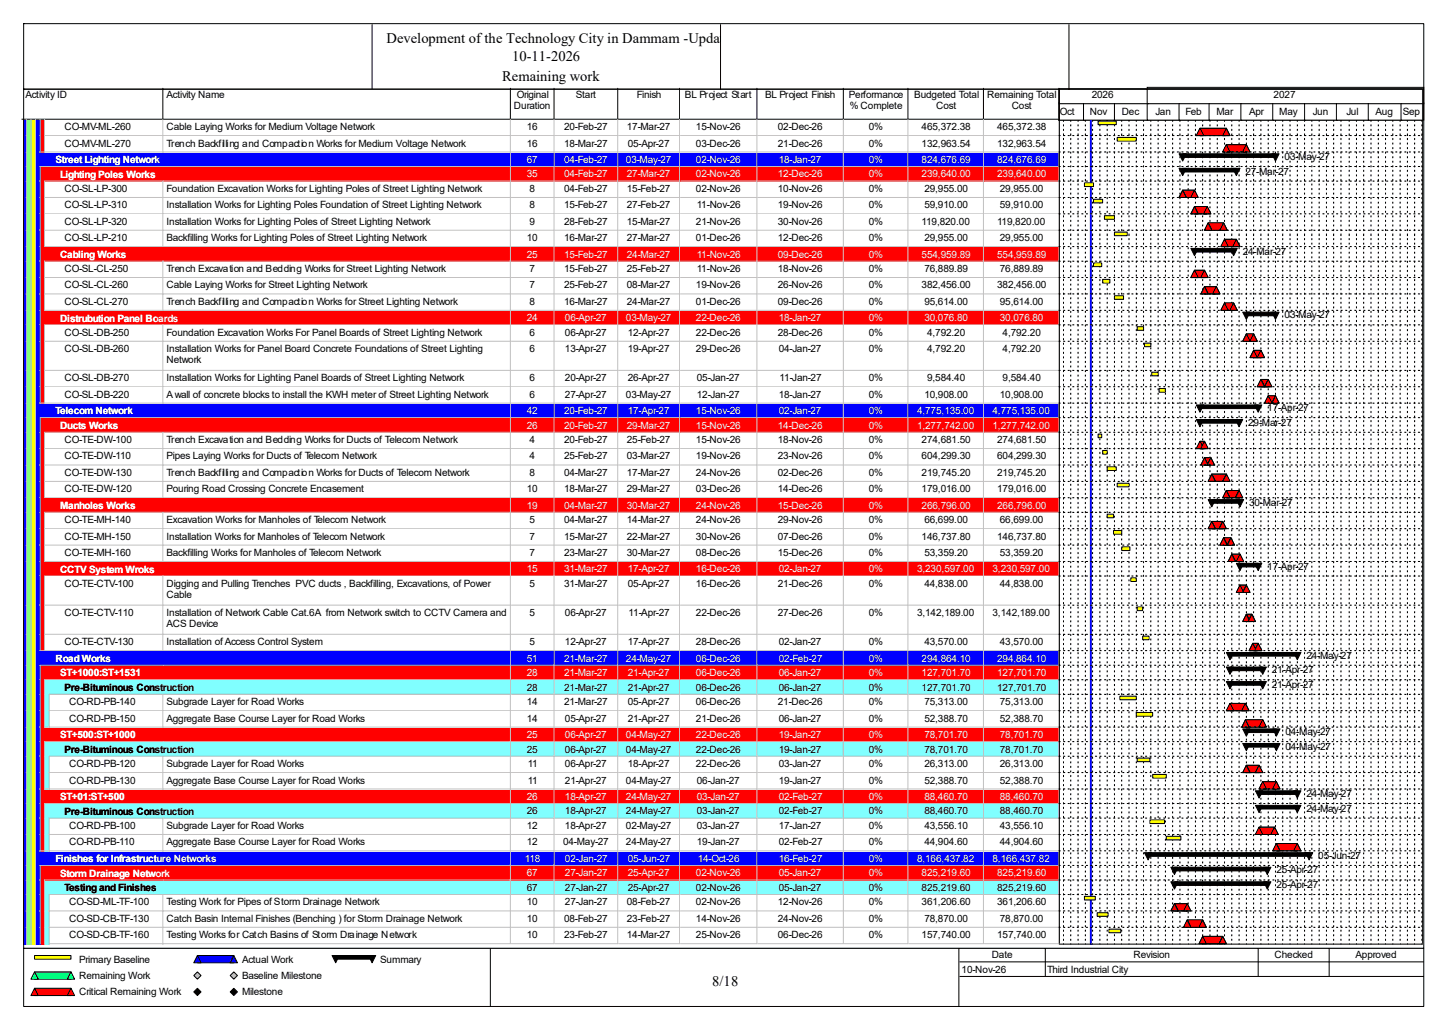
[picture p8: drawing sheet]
<svg xmlns="http://www.w3.org/2000/svg" width="420mm" height="297mm" viewBox="0 0 420 297" stroke-linecap="round" stroke-linejoin="round" font-family="sans-serif">
<defs><g id="words">
<g font-size="4.2">
<text x="112.1" y="12.4">Development of the Technology City in Dammam -Update</text>
<text x="148.5" y="17.7">10-11-2026</text>
<text x="145.5" y="23.5">Remaining work</text>
<text x="206.5" y="285.6">8/18</text>
</g>
<g font-size="2.9">
<text x="7.4" y="28.4">Activity ID</text>
<text x="48.3" y="28.4">Activity Name</text>
<text x="149.8" y="28.4">Original</text>
<text x="166.9" y="28.4">Start</text>
<text x="184.6" y="28.4">Finish</text>
<text x="198.5" y="28.4">BL Project Start</text>
<text x="221.8" y="28.4">BL Project Finish</text>
<text x="246" y="28.4">Performance</text>
<text x="265" y="28.4">Budgeted Total</text>
<text x="286.1" y="28.4">Remaining Total</text>
<text x="316.4" y="28.4">2026</text>
<text x="369.1" y="28.4">2027</text>
<text x="149" y="31.6">Duration</text>
<text x="246.3" y="31.6">% Complete</text>
<text x="271.4" y="31.6">Cost</text>
<text x="293.2" y="31.6">Cost</text>
<text x="307.2" y="33.2">Oct</text>
<text x="315.9" y="33.2">Nov</text>
<text x="325.1" y="33.2">Dec</text>
<text x="334.9" y="33.2">Jan</text>
<text x="343.6" y="33.2">Feb</text>
<text x="352.6" y="33.2">Mar</text>
<text x="362" y="33.2">Apr</text>
<text x="370.8" y="33.2">May</text>
<text x="380.5" y="33.2">Jun</text>
<text x="390.3" y="33.2">Jul</text>
<text x="398.7" y="33.2">Aug</text>
<text x="406.6" y="33.2">Sep</text>
<text x="18.7" y="37.7">CO-MV-ML-260</text>
<text x="48.3" y="37.7">Cable Laying Works for Medium Voltage Network</text>
<text x="152.7" y="37.7">16</text>
<text x="163.5" y="37.7">20-Feb-27</text>
<text x="181.7" y="37.7">17-Mar-27</text>
<text x="201.7" y="37.7">15-Nov-26</text>
<text x="225.5" y="37.7">02-Dec-26</text>
<text x="251.8" y="37.7">0%</text>
<text x="267.1" y="37.7">465,372.38</text>
<text x="289" y="37.7">465,372.38</text>
<text x="18.7" y="42.5">CO-MV-ML-270</text>
<text x="48.3" y="42.5">Trench Backfilling and Compaction Works for Medium Voltage Network</text>
<text x="152.7" y="42.5">16</text>
<text x="163.5" y="42.5">18-Mar-27</text>
<text x="181.9" y="42.5">05-Apr-27</text>
<text x="201.7" y="42.5">03-Dec-26</text>
<text x="225.5" y="42.5">21-Dec-26</text>
<text x="251.8" y="42.5">0%</text>
<text x="267.1" y="42.5">132,963.54</text>
<text x="289" y="42.5">132,963.54</text>
<text x="372.3" y="46.4">03-May-27</text>
<text x="361" y="50.6">27-Mar-27</text>
<text x="18.7" y="55.6">CO-SL-LP-300</text>
<text x="48.3" y="55.6">Foundation Excavation Works for Lighting Poles of Street Lighting Network</text>
<text x="153.5" y="55.6">8</text>
<text x="163.5" y="55.6">04-Feb-27</text>
<text x="181.7" y="55.6">15-Feb-27</text>
<text x="201.7" y="55.6">02-Nov-26</text>
<text x="225.5" y="55.6">10-Nov-26</text>
<text x="251.8" y="55.6">0%</text>
<text x="267.9" y="55.6">29,955.00</text>
<text x="289.8" y="55.6">29,955.00</text>
<text x="18.7" y="60.4">CO-SL-LP-310</text>
<text x="18.7" y="65.1">CO-SL-LP-320</text>
<text x="48.3" y="60.4">Installation Works for Lighting Poles Foundation of Street Lighting Network</text>
<text x="48.3" y="65.1">Installation Works for Lighting Poles of Street Lighting Network</text>
<text x="153.5" y="60.4">8</text>
<text x="153.5" y="65.1">9</text>
<text x="163.5" y="60.4">15-Feb-27</text>
<text x="163.5" y="65.1">28-Feb-27</text>
<text x="181.7" y="60.4">27-Feb-27</text>
<text x="181.7" y="65.1">15-Mar-27</text>
<text x="201.7" y="65.1">21-Nov-26</text>
<text x="202" y="60.4">11-Nov-26</text>
<text x="225.5" y="60.4">19-Nov-26</text>
<text x="225.5" y="65.1">30-Nov-26</text>
<text x="251.8" y="60.4">0%</text>
<text x="251.8" y="65.1">0%</text>
<text x="267.1" y="65.1">119,820.00</text>
<text x="267.9" y="60.4">59,910.00</text>
<text x="289" y="65.1">119,820.00</text>
<text x="289.8" y="60.4">59,910.00</text>
<text x="18.7" y="69.9">CO-SL-LP-210</text>
<text x="48.3" y="69.9">Backfilling Works for Lighting Poles of Street Lighting Network</text>
<text x="152.7" y="69.9">10</text>
<text x="163.5" y="69.9">16-Mar-27</text>
<text x="181.7" y="69.9">27-Mar-27</text>
<text x="201.7" y="69.9">01-Dec-26</text>
<text x="225.5" y="69.9">12-Dec-26</text>
<text x="251.8" y="69.9">0%</text>
<text x="267.9" y="69.9">29,955.00</text>
<text x="289.8" y="69.9">29,955.00</text>
<text x="360.2" y="73.8">24-Mar-27</text>
<text x="18.7" y="78.8">CO-SL-CL-250</text>
<text x="18.7" y="83.6">CO-SL-CL-260</text>
<text x="48.3" y="78.8">Trench Excavation and Bedding Works for Street Lighting Network</text>
<text x="48.3" y="83.6">Cable Laying Works for Street Lighting Network</text>
<text x="153.5" y="78.8">7</text>
<text x="153.5" y="83.6">7</text>
<text x="163.5" y="78.8">15-Feb-27</text>
<text x="163.5" y="83.6">25-Feb-27</text>
<text x="181.7" y="78.8">25-Feb-27</text>
<text x="181.7" y="83.6">08-Mar-27</text>
<text x="201.7" y="83.6">19-Nov-26</text>
<text x="202" y="78.8">11-Nov-26</text>
<text x="225.5" y="78.8">18-Nov-26</text>
<text x="225.5" y="83.6">26-Nov-26</text>
<text x="251.8" y="78.8">0%</text>
<text x="251.8" y="83.6">0%</text>
<text x="267.1" y="83.6">382,456.00</text>
<text x="267.9" y="78.8">76,889.89</text>
<text x="289" y="83.6">382,456.00</text>
<text x="289.8" y="78.8">76,889.89</text>
<text x="18.7" y="88.3">CO-SL-CL-270</text>
<text x="48.3" y="88.3">Trench Backfilling and Compaction Works for Street Lighting Network</text>
<text x="153.5" y="88.3">8</text>
<text x="163.5" y="88.3">16-Mar-27</text>
<text x="181.7" y="88.3">24-Mar-27</text>
<text x="201.7" y="88.3">01-Dec-26</text>
<text x="225.5" y="88.3">09-Dec-26</text>
<text x="251.8" y="88.3">0%</text>
<text x="267.9" y="88.3">95,614.00</text>
<text x="289.8" y="88.3">95,614.00</text>
<text x="372.3" y="92.3">03-May-27</text>
<text x="18.7" y="97.3">CO-SL-DB-250</text>
<text x="48.3" y="97.3">Foundation Excavation Works For Panel Boards of Street Lighting Network</text>
<text x="153.5" y="97.3">6</text>
<text x="163.7" y="97.3">06-Apr-27</text>
<text x="181.9" y="97.3">12-Apr-27</text>
<text x="201.7" y="97.3">22-Dec-26</text>
<text x="225.5" y="97.3">28-Dec-26</text>
<text x="251.8" y="97.3">0%</text>
<text x="268.7" y="97.3">4,792.20</text>
<text x="290.6" y="97.3">4,792.20</text>
<text x="18.7" y="102">CO-SL-DB-260</text>
<text x="48.3" y="102">Installation Works for Panel Board Concrete Foundations of Street Lighting</text>
<text x="48.3" y="105.2">Network</text>
<text x="153.5" y="102">6</text>
<text x="163.7" y="102">13-Apr-27</text>
<text x="181.9" y="102">19-Apr-27</text>
<text x="201.7" y="102">29-Dec-26</text>
<text x="225.7" y="102">04-Jan-27</text>
<text x="251.8" y="102">0%</text>
<text x="268.7" y="102">4,792.20</text>
<text x="290.6" y="102">4,792.20</text>
<text x="18.7" y="110.5">CO-SL-DB-270</text>
<text x="48.3" y="110.5">Installation Works for Lighting Panel Boards of Street Lighting Network</text>
<text x="153.5" y="110.5">6</text>
<text x="163.7" y="110.5">20-Apr-27</text>
<text x="181.9" y="110.5">26-Apr-27</text>
<text x="202" y="110.5">05-Jan-27</text>
<text x="226" y="110.5">11-Jan-27</text>
<text x="251.8" y="110.5">0%</text>
<text x="268.7" y="110.5">9,584.40</text>
<text x="290.6" y="110.5">9,584.40</text>
<text x="18.7" y="115.2">CO-SL-DB-220</text>
<text x="48.3" y="115.2">A wall of concrete blocks to install the KWH meter of Street Lighting Network</text>
<text x="153.5" y="115.2">6</text>
<text x="163.7" y="115.2">27-Apr-27</text>
<text x="181.4" y="115.2">03-May-27</text>
<text x="202" y="115.2">12-Jan-27</text>
<text x="225.7" y="115.2">18-Jan-27</text>
<text x="251.8" y="115.2">0%</text>
<text x="267.9" y="115.2">10,908.00</text>
<text x="289.8" y="115.2">10,908.00</text>
<text x="367.3" y="119.2">17-Apr-27</text>
<text x="361.8" y="123.4">29-Mar-27</text>
<text x="18.7" y="128.4">CO-TE-DW-100</text>
<text x="48.3" y="128.4">Trench Excavation and Bedding Works for Ducts of Telecom Network</text>
<text x="153.5" y="128.4">4</text>
<text x="163.5" y="128.4">20-Feb-27</text>
<text x="181.7" y="128.4">25-Feb-27</text>
<text x="201.7" y="128.4">15-Nov-26</text>
<text x="225.5" y="128.4">18-Nov-26</text>
<text x="251.8" y="128.4">0%</text>
<text x="267.1" y="128.4">274,681.50</text>
<text x="289" y="128.4">274,681.50</text>
<text x="18.7" y="133.1">CO-TE-DW-110</text>
<text x="18.7" y="137.9">CO-TE-DW-130</text>
<text x="48.3" y="133.1">Pipes Laying Works for Ducts of Telecom Network</text>
<text x="48.3" y="137.9">Trench Backfilling and Compaction Works for Ducts of Telecom Network</text>
<text x="153.5" y="133.1">4</text>
<text x="153.5" y="137.9">8</text>
<text x="163.5" y="133.1">25-Feb-27</text>
<text x="163.5" y="137.9">04-Mar-27</text>
<text x="181.7" y="133.1">03-Mar-27</text>
<text x="181.7" y="137.9">17-Mar-27</text>
<text x="201.7" y="133.1">19-Nov-26</text>
<text x="201.7" y="137.9">24-Nov-26</text>
<text x="225.5" y="133.1">23-Nov-26</text>
<text x="225.5" y="137.9">02-Dec-26</text>
<text x="251.8" y="133.1">0%</text>
<text x="251.8" y="137.9">0%</text>
<text x="267.1" y="133.1">604,299.30</text>
<text x="267.1" y="137.9">219,745.20</text>
<text x="289" y="133.1">604,299.30</text>
<text x="289" y="137.9">219,745.20</text>
<text x="18.7" y="142.7">CO-TE-DW-120</text>
<text x="48.3" y="142.7">Pouring Road Crossing Concrete Encasement</text>
<text x="152.7" y="142.7">10</text>
<text x="163.5" y="142.7">18-Mar-27</text>
<text x="181.7" y="142.7">29-Mar-27</text>
<text x="201.7" y="142.7">03-Dec-26</text>
<text x="225.5" y="142.7">14-Dec-26</text>
<text x="251.8" y="142.7">0%</text>
<text x="267.1" y="142.7">179,016.00</text>
<text x="289" y="142.7">179,016.00</text>
<text x="362" y="146.6">30-Mar-27</text>
<text x="18.7" y="151.6">CO-TE-MH-140</text>
<text x="48.3" y="151.6">Excavation Works for Manholes of Telecom Network</text>
<text x="153.5" y="151.6">5</text>
<text x="163.5" y="151.6">04-Mar-27</text>
<text x="181.7" y="151.6">14-Mar-27</text>
<text x="201.7" y="151.6">24-Nov-26</text>
<text x="225.5" y="151.6">29-Nov-26</text>
<text x="251.8" y="151.6">0%</text>
<text x="267.9" y="151.6">66,699.00</text>
<text x="289.8" y="151.6">66,699.00</text>
<text x="18.7" y="156.3">CO-TE-MH-150</text>
<text x="18.7" y="161.1">CO-TE-MH-160</text>
<text x="48.3" y="156.3">Installation Works for Manholes of Telecom Network</text>
<text x="48.3" y="161.1">Backfilling Works for Manholes of Telecom Network</text>
<text x="153.5" y="156.3">7</text>
<text x="153.5" y="161.1">7</text>
<text x="163.5" y="156.3">15-Mar-27</text>
<text x="163.5" y="161.1">23-Mar-27</text>
<text x="181.7" y="156.3">22-Mar-27</text>
<text x="181.7" y="161.1">30-Mar-27</text>
<text x="201.7" y="156.3">30-Nov-26</text>
<text x="201.7" y="161.1">08-Dec-26</text>
<text x="225.5" y="156.3">07-Dec-26</text>
<text x="225.5" y="161.1">15-Dec-26</text>
<text x="251.8" y="156.3">0%</text>
<text x="251.8" y="161.1">0%</text>
<text x="267.1" y="156.3">146,737.80</text>
<text x="267.9" y="161.1">53,359.20</text>
<text x="289" y="156.3">146,737.80</text>
<text x="289.8" y="161.1">53,359.20</text>
<text x="367.3" y="165.1">17-Apr-27</text>
<text x="18.7" y="170.1">CO-TE-CTV-100</text>
<text x="48.3" y="170.1">Digging and Pulling Trenches PVC ducts , Backfilling, Excavations, of Power</text>
<text x="48.3" y="173.2">Cable</text>
<text x="153.5" y="170.1">5</text>
<text x="163.5" y="170.1">31-Mar-27</text>
<text x="181.9" y="170.1">05-Apr-27</text>
<text x="201.7" y="170.1">16-Dec-26</text>
<text x="225.5" y="170.1">21-Dec-26</text>
<text x="251.8" y="170.1">0%</text>
<text x="267.9" y="170.1">44,838.00</text>
<text x="289.8" y="170.1">44,838.00</text>
<text x="18.7" y="178.5">CO-TE-CTV-110</text>
<text x="48.3" y="178.5">Installation of Network Cable Cat.6A from Network switch to CCTV Camera and</text>
<text x="153.5" y="178.5">5</text>
<text x="163.7" y="178.5">06-Apr-27</text>
<text x="182.2" y="178.5">11-Apr-27</text>
<text x="201.7" y="178.5">22-Dec-26</text>
<text x="225.5" y="178.5">27-Dec-26</text>
<text x="251.8" y="178.5">0%</text>
<text x="265.8" y="178.5">3,142,189.00</text>
<text x="287.7" y="178.5">3,142,189.00</text>
<text x="48.3" y="181.7">ACS Device</text>
<text x="18.7" y="186.9">CO-TE-CTV-130</text>
<text x="48.3" y="186.9">Installation of Access Control System</text>
<text x="153.5" y="186.9">5</text>
<text x="163.7" y="186.9">12-Apr-27</text>
<text x="181.9" y="186.9">17-Apr-27</text>
<text x="201.7" y="186.9">28-Dec-26</text>
<text x="225.7" y="186.9">02-Jan-27</text>
<text x="251.8" y="186.9">0%</text>
<text x="267.9" y="186.9">43,570.00</text>
<text x="289.8" y="186.9">43,570.00</text>
<text x="378.7" y="190.9">24-May-27</text>
<text x="368.6" y="195.1">21-Apr-27</text>
<text x="18.7" y="200.2">Pre-Bituminous Construction</text>
<text x="152.7" y="200.1">28</text>
<text x="163.5" y="200.1">21-Mar-27</text>
<text x="181.9" y="200.1">21-Apr-27</text>
<text x="201.7" y="200.1">06-Dec-26</text>
<text x="225.7" y="200.1">06-Jan-27</text>
<text x="251.8" y="200.1">0%</text>
<text x="267.1" y="200.1">127,701.70</text>
<text x="289" y="200.1">127,701.70</text>
<text x="368.6" y="199.3">21-Apr-27</text>
<text x="20" y="204.3">CO-RD-PB-140</text>
<text x="20" y="209.1">CO-RD-PB-150</text>
<text x="48.3" y="204.3">Subgrade Layer for Road Works</text>
<text x="48.3" y="209.1">Aggregate Base Course Layer for Road Works</text>
<text x="152.7" y="204.3">14</text>
<text x="152.7" y="209.1">14</text>
<text x="163.5" y="204.3">21-Mar-27</text>
<text x="163.7" y="209.1">05-Apr-27</text>
<text x="181.9" y="204.3">05-Apr-27</text>
<text x="181.9" y="209.1">21-Apr-27</text>
<text x="201.7" y="204.3">06-Dec-26</text>
<text x="201.7" y="209.1">21-Dec-26</text>
<text x="225.5" y="204.3">21-Dec-26</text>
<text x="225.7" y="209.1">06-Jan-27</text>
<text x="251.8" y="204.3">0%</text>
<text x="251.8" y="209.1">0%</text>
<text x="267.9" y="204.3">75,313.00</text>
<text x="267.9" y="209.1">52,388.70</text>
<text x="289.8" y="204.3">75,313.00</text>
<text x="289.8" y="209.1">52,388.70</text>
<text x="372.6" y="213.1">04-May-27</text>
<text x="18.7" y="218.1">Pre-Bituminous Construction</text>
<text x="152.7" y="218.1">25</text>
<text x="163.7" y="218.1">06-Apr-27</text>
<text x="181.4" y="218.1">04-May-27</text>
<text x="201.7" y="218.1">22-Dec-26</text>
<text x="225.7" y="218.1">19-Jan-27</text>
<text x="251.8" y="218.1">0%</text>
<text x="267.9" y="218.1">78,701.70</text>
<text x="289.8" y="218.1">78,701.70</text>
<text x="372.6" y="217.3">04-May-27</text>
<text x="20" y="222.3">CO-RD-PB-120</text>
<text x="20" y="227">CO-RD-PB-130</text>
<text x="48.3" y="222.3">Subgrade Layer for Road Works</text>
<text x="48.3" y="227">Aggregate Base Course Layer for Road Works</text>
<text x="153" y="222.3">11</text>
<text x="153" y="227">11</text>
<text x="163.7" y="222.3">06-Apr-27</text>
<text x="163.7" y="227">21-Apr-27</text>
<text x="181.4" y="227">04-May-27</text>
<text x="181.9" y="222.3">18-Apr-27</text>
<text x="201.7" y="222.3">22-Dec-26</text>
<text x="202" y="227">06-Jan-27</text>
<text x="225.7" y="222.3">03-Jan-27</text>
<text x="225.7" y="227">19-Jan-27</text>
<text x="251.8" y="222.3">0%</text>
<text x="251.8" y="227">0%</text>
<text x="267.9" y="222.3">26,313.00</text>
<text x="267.9" y="227">52,388.70</text>
<text x="289.8" y="222.3">26,313.00</text>
<text x="289.8" y="227">52,388.70</text>
<text x="378.7" y="231">24-May-27</text>
<text x="18.7" y="236.1">Pre-Bituminous Construction</text>
<text x="152.7" y="236">26</text>
<text x="163.7" y="236">18-Apr-27</text>
<text x="181.4" y="236">24-May-27</text>
<text x="202" y="236">03-Jan-27</text>
<text x="225.7" y="236">02-Feb-27</text>
<text x="251.8" y="236">0%</text>
<text x="267.9" y="236">88,460.70</text>
<text x="289.8" y="236">88,460.70</text>
<text x="378.7" y="235.2">24-May-27</text>
<text x="20" y="240.2">CO-RD-PB-100</text>
<text x="20" y="244.9">CO-RD-PB-110</text>
<text x="48.3" y="240.2">Subgrade Layer for Road Works</text>
<text x="48.3" y="244.9">Aggregate Base Course Layer for Road Works</text>
<text x="152.7" y="240.2">12</text>
<text x="152.7" y="244.9">12</text>
<text x="163.2" y="244.9">04-May-27</text>
<text x="163.7" y="240.2">18-Apr-27</text>
<text x="181.4" y="240.2">02-May-27</text>
<text x="181.4" y="244.9">24-May-27</text>
<text x="202" y="240.2">03-Jan-27</text>
<text x="202" y="244.9">19-Jan-27</text>
<text x="225.7" y="240.2">17-Jan-27</text>
<text x="225.7" y="244.9">02-Feb-27</text>
<text x="251.8" y="240.2">0%</text>
<text x="251.8" y="244.9">0%</text>
<text x="267.9" y="240.2">43,556.10</text>
<text x="267.9" y="244.9">44,904.60</text>
<text x="289.8" y="240.2">43,556.10</text>
<text x="289.8" y="244.9">44,904.60</text>
<text x="382.1" y="248.9">05-Jun-27</text>
<text x="370" y="253.1">25-Apr-27</text>
<text x="370" y="257.3">25-Apr-27</text>
<text x="18.7" y="258.2">Testing and Finishes</text>
<text x="20" y="262.3">CO-SD-ML-TF-100</text>
<text x="48.3" y="262.3">Testing Work for Pipes of Storm Drainage Network</text>
<text x="152.7" y="258.1">67</text>
<text x="152.7" y="262.3">10</text>
<text x="163.7" y="258.1">27-Jan-27</text>
<text x="163.7" y="262.3">27-Jan-27</text>
<text x="181.7" y="262.3">08-Feb-27</text>
<text x="181.9" y="258.1">25-Apr-27</text>
<text x="201.7" y="258.1">02-Nov-26</text>
<text x="201.7" y="262.3">02-Nov-26</text>
<text x="225.5" y="262.3">12-Nov-26</text>
<text x="225.7" y="258.1">05-Jan-27</text>
<text x="251.8" y="258.1">0%</text>
<text x="251.8" y="262.3">0%</text>
<text x="267.1" y="258.1">825,219.60</text>
<text x="267.1" y="262.3">361,206.60</text>
<text x="289" y="258.1">825,219.60</text>
<text x="289" y="262.3">361,206.60</text>
<text x="20" y="267.1">CO-SD-CB-TF-130</text>
<text x="48.3" y="267.1">Catch Basin Internal Finishes (Benching ) for Storm Drainage Network</text>
<text x="152.7" y="267.1">10</text>
<text x="163.5" y="267.1">08-Feb-27</text>
<text x="181.7" y="267.1">23-Feb-27</text>
<text x="201.7" y="267.1">14-Nov-26</text>
<text x="225.5" y="267.1">24-Nov-26</text>
<text x="251.8" y="267.1">0%</text>
<text x="267.9" y="267.1">78,870.00</text>
<text x="289.8" y="267.1">78,870.00</text>
<text x="20" y="271.9">CO-SD-CB-TF-160</text>
<text x="48.3" y="271.9">Testing Works for Catch Basins of Storm Drainage Network</text>
<text x="152.7" y="271.9">10</text>
<text x="163.5" y="271.9">23-Feb-27</text>
<text x="181.7" y="271.9">14-Mar-27</text>
<text x="201.7" y="271.9">25-Nov-26</text>
<text x="225.5" y="271.9">06-Dec-26</text>
<text x="251.8" y="271.9">0%</text>
<text x="267.1" y="271.9">157,740.00</text>
<text x="289" y="271.9">157,740.00</text>
<text x="22.9" y="279">Primary Baseline</text>
<text x="70.1" y="279">Actual Work</text>
<text x="110.2" y="279">Summary</text>
<text x="278.7" y="281.9">10-Nov-26</text>
<text x="287.4" y="277.7">Date</text>
<text x="303.5" y="281.9">Third Industrial City</text>
<text x="328.5" y="277.7">Revision</text>
<text x="369.4" y="277.7">Checked</text>
<text x="392.9" y="277.7">Approved</text>
<text x="22.9" y="283.7">Remaining Work</text>
<text x="70.1" y="283.7">Baseline Milestone</text>
<text x="22.9" y="288.5">Critical Remaining Work</text>
<text x="70.1" y="288.5">Milestone</text>
</g>
<g font-size="2.9" fill="#fff">
<text x="16.1" y="47.3">Street Lighting Network</text>
<text x="152.7" y="47.2">67</text>
<text x="163.5" y="47.2">04-Feb-27</text>
<text x="181.4" y="47.2">03-May-27</text>
<text x="201.7" y="47.2">02-Nov-26</text>
<text x="225.7" y="47.2">18-Jan-27</text>
<text x="251.8" y="47.2">0%</text>
<text x="267.1" y="47.2">824,676.69</text>
<text x="289" y="47.2">824,676.69</text>
<text x="17.4" y="51.5">Lighting Poles Works</text>
<text x="152.7" y="51.4">35</text>
<text x="163.5" y="51.4">04-Feb-27</text>
<text x="181.7" y="51.4">27-Mar-27</text>
<text x="201.7" y="51.4">02-Nov-26</text>
<text x="225.5" y="51.4">12-Dec-26</text>
<text x="251.8" y="51.4">0%</text>
<text x="267.1" y="51.4">239,640.00</text>
<text x="289" y="51.4">239,640.00</text>
<text x="17.4" y="74.7">Cabling Works</text>
<text x="152.7" y="74.6">25</text>
<text x="163.5" y="74.6">15-Feb-27</text>
<text x="181.7" y="74.6">24-Mar-27</text>
<text x="202" y="74.6">11-Nov-26</text>
<text x="225.5" y="74.6">09-Dec-26</text>
<text x="251.8" y="74.6">0%</text>
<text x="267.1" y="74.6">554,959.89</text>
<text x="289" y="74.6">554,959.89</text>
<text x="17.4" y="93.2">Distrubution Panel Boards</text>
<text x="152.7" y="93.1">24</text>
<text x="163.7" y="93.1">06-Apr-27</text>
<text x="181.4" y="93.1">03-May-27</text>
<text x="201.7" y="93.1">22-Dec-26</text>
<text x="225.7" y="93.1">18-Jan-27</text>
<text x="251.8" y="93.1">0%</text>
<text x="267.9" y="93.1">30,076.80</text>
<text x="289.8" y="93.1">30,076.80</text>
<text x="152.7" y="120">42</text>
<text x="163.5" y="120">20-Feb-27</text>
<text x="181.9" y="120">17-Apr-27</text>
<text x="201.7" y="120">15-Nov-26</text>
<text x="225.7" y="120">02-Jan-27</text>
<text x="251.8" y="120">0%</text>
<text x="265.8" y="120">4,775,135.00</text>
<text x="287.7" y="120">4,775,135.00</text>
<text x="16.1" y="120.1">Telecom Network</text>
<text x="17.4" y="124.3">Ducts Works</text>
<text x="152.7" y="124.2">26</text>
<text x="163.5" y="124.2">20-Feb-27</text>
<text x="181.7" y="124.2">29-Mar-27</text>
<text x="201.7" y="124.2">15-Nov-26</text>
<text x="225.5" y="124.2">14-Dec-26</text>
<text x="251.8" y="124.2">0%</text>
<text x="265.8" y="124.2">1,277,742.00</text>
<text x="287.7" y="124.2">1,277,742.00</text>
<text x="17.4" y="147.5">Manholes Works</text>
<text x="152.7" y="147.4">19</text>
<text x="163.5" y="147.4">04-Mar-27</text>
<text x="181.7" y="147.4">30-Mar-27</text>
<text x="201.7" y="147.4">24-Nov-26</text>
<text x="225.5" y="147.4">15-Dec-26</text>
<text x="251.8" y="147.4">0%</text>
<text x="267.1" y="147.4">266,796.00</text>
<text x="289" y="147.4">266,796.00</text>
<text x="17.4" y="165.9">CCTV System Wroks</text>
<text x="152.7" y="165.9">15</text>
<text x="163.5" y="165.9">31-Mar-27</text>
<text x="181.9" y="165.9">17-Apr-27</text>
<text x="201.7" y="165.9">16-Dec-26</text>
<text x="225.7" y="165.9">02-Jan-27</text>
<text x="251.8" y="165.9">0%</text>
<text x="265.8" y="165.9">3,230,597.00</text>
<text x="287.7" y="165.9">3,230,597.00</text>
<text x="16.1" y="191.8">Road Works</text>
<text x="152.7" y="191.7">51</text>
<text x="163.5" y="191.7">21-Mar-27</text>
<text x="181.4" y="191.7">24-May-27</text>
<text x="201.7" y="191.7">06-Dec-26</text>
<text x="225.7" y="191.7">02-Feb-27</text>
<text x="251.8" y="191.7">0%</text>
<text x="267.1" y="191.7">294,864.10</text>
<text x="289" y="191.7">294,864.10</text>
<text x="17.4" y="196">ST+1000:ST+1531</text>
<text x="152.7" y="195.9">28</text>
<text x="163.5" y="195.9">21-Mar-27</text>
<text x="181.9" y="195.9">21-Apr-27</text>
<text x="201.7" y="195.9">06-Dec-26</text>
<text x="225.7" y="195.9">06-Jan-27</text>
<text x="251.8" y="195.9">0%</text>
<text x="267.1" y="195.9">127,701.70</text>
<text x="289" y="195.9">127,701.70</text>
<text x="17.4" y="213.9">ST+500:ST+1000</text>
<text x="152.7" y="213.8">25</text>
<text x="163.7" y="213.8">06-Apr-27</text>
<text x="181.4" y="213.8">04-May-27</text>
<text x="201.7" y="213.8">22-Dec-26</text>
<text x="225.7" y="213.8">19-Jan-27</text>
<text x="251.8" y="213.8">0%</text>
<text x="267.9" y="213.8">78,701.70</text>
<text x="289.8" y="213.8">78,701.70</text>
<text x="17.4" y="231.9">ST+01:ST+500</text>
<text x="152.7" y="231.8">26</text>
<text x="163.7" y="231.8">18-Apr-27</text>
<text x="181.4" y="231.8">24-May-27</text>
<text x="202" y="231.8">03-Jan-27</text>
<text x="225.7" y="231.8">02-Feb-27</text>
<text x="251.8" y="231.8">0%</text>
<text x="267.9" y="231.8">88,460.70</text>
<text x="289.8" y="231.8">88,460.70</text>
<text x="16.1" y="249.8">Finishes for Infrastructure Networks</text>
<text x="152.1" y="249.7">118</text>
<text x="163.7" y="249.7">02-Jan-27</text>
<text x="181.9" y="249.7">05-Jun-27</text>
<text x="202.3" y="249.7">14-Oct-26</text>
<text x="225.7" y="249.7">16-Feb-27</text>
<text x="251.8" y="249.7">0%</text>
<text x="265.8" y="249.7">8,166,437.82</text>
<text x="287.7" y="249.7">8,166,437.82</text>
<text x="17.4" y="254">Storm Drainage Network</text>
<text x="152.7" y="253.9">67</text>
<text x="163.7" y="253.9">27-Jan-27</text>
<text x="181.9" y="253.9">25-Apr-27</text>
<text x="201.7" y="253.9">02-Nov-26</text>
<text x="225.7" y="253.9">05-Jan-27</text>
<text x="251.8" y="253.9">0%</text>
<text x="267.1" y="253.9">825,219.60</text>
<text x="289" y="253.9">825,219.60</text>
</g>
</g></defs>
<path d="M47.2 25.6v8.9h-40.9" fill="none" stroke="#000" stroke-width=".29"/>
<path d="M47.5 25.6h100.7v9.2h-100.7z" fill="#fff"/>
<path d="M147.9 25.6v8.9h-100.7" fill="none" stroke="#000" stroke-width=".29"/>
<path d="M148.2 25.6h12.7v9.2h-12.7z" fill="#fff"/>
<path d="M160.6 25.6v8.9h-12.7" fill="none" stroke="#000" stroke-width=".29"/>
<path d="M160.9 25.6h18.4v9.2h-18.4z" fill="#fff"/>
<path d="M179 25.6v8.9h-18.4" fill="none" stroke="#000" stroke-width=".29"/>
<path d="M179.3 25.6h17.9v9.2h-17.9z" fill="#fff"/>
<path d="M197 25.6v8.9h-18" fill="none" stroke="#000" stroke-width=".29"/>
<path d="M197.2 25.6h22.5v9.2h-22.5z" fill="#fff"/>
<path d="M219.4 25.6v8.9h-22.4" fill="none" stroke="#000" stroke-width=".29"/>
<path d="M219.7 25.6h25v9.2h-25z" fill="#fff"/>
<path d="M244.4 25.6v8.9h-25" fill="none" stroke="#000" stroke-width=".29"/>
<path d="M244.7 25.6h18.7v9.2h-18.7z" fill="#fff"/>
<path d="M263.2 25.6v8.9h-18.8" fill="none" stroke="#000" stroke-width=".29"/>
<path d="M263.4 25.6h21.9v9.2h-21.9z" fill="#fff"/>
<path d="M285 25.6v8.9h-21.8" fill="none" stroke="#000" stroke-width=".29"/>
<path d="M285.3 25.6h21.9v9.2h-21.9z" fill="#fff"/>
<path d="M306.9 25.6v8.9h-21.9" fill="none" stroke="#000" stroke-width=".29"/>
<path d="M6.6 34.8h1.3v4.7h-1.3z" fill="#00f"/>
<path d="M7.6 34.5v5.1" fill="none" stroke="#c0c0c0" stroke-width=".29"/>
<path d="M7.9 34.8h1.3v4.7h-1.3z" fill="#80ff80"/>
<path d="M9 34.5v5.1" fill="none" stroke="#c0c0c0" stroke-width=".29"/>
<path d="M9.2 34.8h1.3v4.7h-1.3z" fill="#ff0"/>
<path d="M10.3 34.5v5.1" fill="none" stroke="#c0c0c0" stroke-width=".29"/>
<path d="M10.5 34.8h1.4v4.7h-1.4z" fill="#00f"/>
<path d="M11.6 34.5v5.1" fill="none" stroke="#c0c0c0" stroke-width=".29"/>
<path d="M11.9 34.8h1.3v4.7h-1.3z" fill="#f00"/>
<path d="M12.9 34.5v5.1" fill="none" stroke="#c0c0c0" stroke-width=".29"/>
<path d="M13.2 34.8h34.3v4.7h-34.3z" fill="#fff"/>
<path d="M12.9 39.3h34.6M47.2 34.5v5.1" fill="none" stroke="#c0c0c0" stroke-width=".29"/>
<path d="M47.5 34.8h100.7v4.7h-100.7z" fill="#fff"/>
<path d="M147.9 34.5v4.8h-100.4" fill="none" stroke="#c0c0c0" stroke-width=".29"/>
<path d="M148.2 34.8h12.7v4.7h-12.7z" fill="#fff"/>
<path d="M160.6 34.5v4.8h-12.4" fill="none" stroke="#c0c0c0" stroke-width=".29"/>
<path d="M160.9 34.8h18.4v4.7h-18.4z" fill="#fff"/>
<path d="M179 34.5v4.8h-18.1" fill="none" stroke="#c0c0c0" stroke-width=".29"/>
<path d="M179.3 34.8h17.9v4.7h-17.9z" fill="#fff"/>
<path d="M197 34.5v4.8h-17.7" fill="none" stroke="#c0c0c0" stroke-width=".29"/>
<path d="M197.2 34.8h22.5v4.7h-22.5z" fill="#fff"/>
<path d="M219.4 34.5v4.8h-22.2" fill="none" stroke="#c0c0c0" stroke-width=".29"/>
<path d="M219.7 34.8h25v4.7h-25z" fill="#fff"/>
<path d="M244.4 34.5v4.8h-24.7" fill="none" stroke="#c0c0c0" stroke-width=".29"/>
<path d="M244.7 34.8h18.7v4.7h-18.7z" fill="#fff"/>
<path d="M263.2 34.5v4.8h-18.5" fill="none" stroke="#c0c0c0" stroke-width=".29"/>
<path d="M263.4 34.8h21.9v4.7h-21.9z" fill="#fff"/>
<path d="M285 34.5v4.8h-21.6" fill="none" stroke="#c0c0c0" stroke-width=".29"/>
<path d="M285.3 34.8h21.9v4.7h-21.9z" fill="#fff"/>
<path d="M306.9 34.5v4.8h-21.6" fill="none" stroke="#c0c0c0" stroke-width=".29"/>
<path d="M6.6 39.5h1.3v4.8h-1.3z" fill="#00f"/>
<path d="M7.6 39.3v5" fill="none" stroke="#c0c0c0" stroke-width=".29"/>
<path d="M7.9 39.5h1.3v4.8h-1.3z" fill="#80ff80"/>
<path d="M9 39.3v5" fill="none" stroke="#c0c0c0" stroke-width=".29"/>
<path d="M9.2 39.5h1.3v4.8h-1.3z" fill="#ff0"/>
<path d="M10.3 39.3v5" fill="none" stroke="#c0c0c0" stroke-width=".29"/>
<path d="M10.5 39.5h1.4v4.8h-1.4z" fill="#00f"/>
<path d="M11.6 39.3v5" fill="none" stroke="#c0c0c0" stroke-width=".29"/>
<path d="M11.9 39.5h1.3v4.8h-1.3z" fill="#f00"/>
<path d="M12.9 39.3v5M11.6 44h1.6" fill="none" stroke="#c0c0c0" stroke-width=".29"/>
<path d="M13.2 39.5h34.3v4.8h-34.3z" fill="#fff"/>
<path d="M47.2 39.3v5M12.9 44h34.6" fill="none" stroke="#c0c0c0" stroke-width=".29"/>
<path d="M47.5 39.5h100.7v4.8h-100.7z" fill="#fff"/>
<path d="M147.9 39.3v4.7h-100.4" fill="none" stroke="#c0c0c0" stroke-width=".29"/>
<path d="M148.2 39.5h12.7v4.8h-12.7z" fill="#fff"/>
<path d="M160.6 39.3v4.7h-12.4" fill="none" stroke="#c0c0c0" stroke-width=".29"/>
<path d="M160.9 39.5h18.4v4.8h-18.4z" fill="#fff"/>
<path d="M179 39.3v4.7h-18.1" fill="none" stroke="#c0c0c0" stroke-width=".29"/>
<path d="M179.3 39.5h17.9v4.8h-17.9z" fill="#fff"/>
<path d="M197 39.3v4.7h-17.7" fill="none" stroke="#c0c0c0" stroke-width=".29"/>
<path d="M197.2 39.5h22.5v4.8h-22.5z" fill="#fff"/>
<path d="M219.4 39.3v4.7h-22.2" fill="none" stroke="#c0c0c0" stroke-width=".29"/>
<path d="M219.7 39.5h25v4.8h-25z" fill="#fff"/>
<path d="M244.4 39.3v4.7h-24.7" fill="none" stroke="#c0c0c0" stroke-width=".29"/>
<path d="M244.7 39.5h18.7v4.8h-18.7z" fill="#fff"/>
<path d="M263.2 39.3v4.7h-18.5" fill="none" stroke="#c0c0c0" stroke-width=".29"/>
<path d="M263.4 39.5h21.9v4.8h-21.9z" fill="#fff"/>
<path d="M285 39.3v4.7h-21.6" fill="none" stroke="#c0c0c0" stroke-width=".29"/>
<path d="M285.3 39.5h21.9v4.8h-21.9z" fill="#fff"/>
<path d="M306.9 39.3v4.7h-21.6" fill="none" stroke="#c0c0c0" stroke-width=".29"/>
<path d="M6.6 44.3h1.3v4.2h-1.3z" fill="#00f"/>
<path d="M7.6 44v4.5" fill="none" stroke="#c0c0c0" stroke-width=".29"/>
<path d="M7.9 44.3h1.3v4.2h-1.3z" fill="#80ff80"/>
<path d="M9 44v4.5" fill="none" stroke="#c0c0c0" stroke-width=".29"/>
<path d="M9.2 44.3h1.3v4.2h-1.3z" fill="#ff0"/>
<path d="M10.3 44v4.5" fill="none" stroke="#c0c0c0" stroke-width=".29"/>
<path d="M10.5 44.3h37v4.2h-37z" fill="#00f"/>
<path d="M11.6 48.3h35.9" fill="none" stroke="#c0c0c0" stroke-width=".29"/>
<path d="M47.5 44.3h100.7v4.2h-100.7z" fill="#00f"/>
<path d="M147.9 44v4.3h-100.4" fill="none" stroke="#c0c0c0" stroke-width=".29"/>
<path d="M148.2 44.3h12.7v4.2h-12.7z" fill="#00f"/>
<path d="M160.6 44v4.3h-12.4" fill="none" stroke="#c0c0c0" stroke-width=".29"/>
<path d="M160.9 44.3h18.4v4.2h-18.4z" fill="#00f"/>
<path d="M179 44v4.3h-18.1" fill="none" stroke="#c0c0c0" stroke-width=".29"/>
<path d="M179.3 44.3h17.9v4.2h-17.9z" fill="#00f"/>
<path d="M197 44v4.3h-17.7" fill="none" stroke="#c0c0c0" stroke-width=".29"/>
<path d="M197.2 44.3h22.5v4.2h-22.5z" fill="#00f"/>
<path d="M219.4 44v4.3h-22.2" fill="none" stroke="#c0c0c0" stroke-width=".29"/>
<path d="M219.7 44.3h25v4.2h-25z" fill="#00f"/>
<path d="M244.4 44v4.3h-24.7" fill="none" stroke="#c0c0c0" stroke-width=".29"/>
<path d="M244.7 44.3h18.7v4.2h-18.7z" fill="#00f"/>
<path d="M263.2 44v4.3h-18.5" fill="none" stroke="#c0c0c0" stroke-width=".29"/>
<path d="M263.4 44.3h21.9v4.2h-21.9z" fill="#00f"/>
<path d="M285 44v4.3h-21.6" fill="none" stroke="#c0c0c0" stroke-width=".29"/>
<path d="M285.3 44.3h21.9v4.2h-21.9z" fill="#00f"/>
<path d="M306.9 44v4.3h-21.6" fill="none" stroke="#c0c0c0" stroke-width=".29"/>
<path d="M6.6 48.5h1.3v4.2h-1.3z" fill="#00f"/>
<path d="M7.6 48.3v4.4" fill="none" stroke="#c0c0c0" stroke-width=".29"/>
<path d="M7.9 48.5h1.3v4.2h-1.3z" fill="#80ff80"/>
<path d="M9 48.3v4.4" fill="none" stroke="#c0c0c0" stroke-width=".29"/>
<path d="M9.2 48.5h1.3v4.2h-1.3z" fill="#ff0"/>
<path d="M10.3 48.3v4.4" fill="none" stroke="#c0c0c0" stroke-width=".29"/>
<path d="M10.5 48.5h1.4v4.2h-1.4z" fill="#00f"/>
<path d="M11.6 48.3v4.4" fill="none" stroke="#c0c0c0" stroke-width=".29"/>
<path d="M11.9 48.5h35.6v4.2h-35.6z" fill="#f00"/>
<path d="M12.9 52.5h34.6" fill="none" stroke="#c0c0c0" stroke-width=".29"/>
<path d="M47.5 48.5h100.7v4.2h-100.7z" fill="#f00"/>
<path d="M147.9 48.3v4.2h-100.4" fill="none" stroke="#c0c0c0" stroke-width=".29"/>
<path d="M148.2 48.5h12.7v4.2h-12.7z" fill="#f00"/>
<path d="M160.6 48.3v4.2h-12.4" fill="none" stroke="#c0c0c0" stroke-width=".29"/>
<path d="M160.9 48.5h18.4v4.2h-18.4z" fill="#f00"/>
<path d="M179 48.3v4.2h-18.1" fill="none" stroke="#c0c0c0" stroke-width=".29"/>
<path d="M179.3 48.5h17.9v4.2h-17.9z" fill="#f00"/>
<path d="M197 48.3v4.2h-17.7" fill="none" stroke="#c0c0c0" stroke-width=".29"/>
<path d="M197.2 48.5h22.5v4.2h-22.5z" fill="#f00"/>
<path d="M219.4 48.3v4.2h-22.2" fill="none" stroke="#c0c0c0" stroke-width=".29"/>
<path d="M219.7 48.5h25v4.2h-25z" fill="#f00"/>
<path d="M244.4 48.3v4.2h-24.7" fill="none" stroke="#c0c0c0" stroke-width=".29"/>
<path d="M244.7 48.5h18.7v4.2h-18.7z" fill="#f00"/>
<path d="M263.2 48.3v4.2h-18.5" fill="none" stroke="#c0c0c0" stroke-width=".29"/>
<path d="M263.4 48.5h21.9v4.2h-21.9z" fill="#f00"/>
<path d="M285 48.3v4.2h-21.6" fill="none" stroke="#c0c0c0" stroke-width=".29"/>
<path d="M285.3 48.5h21.9v4.2h-21.9z" fill="#f00"/>
<path d="M306.9 48.3v4.2h-21.6" fill="none" stroke="#c0c0c0" stroke-width=".29"/>
<path d="M6.6 52.7h1.3v4.8h-1.3z" fill="#00f"/>
<path d="M7.6 52.5v5" fill="none" stroke="#c0c0c0" stroke-width=".29"/>
<path d="M7.9 52.7h1.3v4.8h-1.3z" fill="#80ff80"/>
<path d="M9 52.5v5" fill="none" stroke="#c0c0c0" stroke-width=".29"/>
<path d="M9.2 52.7h1.3v4.8h-1.3z" fill="#ff0"/>
<path d="M10.3 52.5v5" fill="none" stroke="#c0c0c0" stroke-width=".29"/>
<path d="M10.5 52.7h1.4v4.8h-1.4z" fill="#00f"/>
<path d="M11.6 52.5v5" fill="none" stroke="#c0c0c0" stroke-width=".29"/>
<path d="M11.9 52.7h1.3v4.8h-1.3z" fill="#f00"/>
<path d="M12.9 52.5v5" fill="none" stroke="#c0c0c0" stroke-width=".29"/>
<path d="M13.2 52.7h34.3v4.8h-34.3z" fill="#fff"/>
<path d="M12.9 57.2h34.6M47.2 52.5v5" fill="none" stroke="#c0c0c0" stroke-width=".29"/>
<path d="M47.5 52.7h100.7v4.8h-100.7z" fill="#fff"/>
<path d="M147.9 52.5v4.7h-100.4" fill="none" stroke="#c0c0c0" stroke-width=".29"/>
<path d="M148.2 52.7h12.7v4.8h-12.7z" fill="#fff"/>
<path d="M160.6 52.5v4.7h-12.4" fill="none" stroke="#c0c0c0" stroke-width=".29"/>
<path d="M160.9 52.7h18.4v4.8h-18.4z" fill="#fff"/>
<path d="M179 52.5v4.7h-18.1" fill="none" stroke="#c0c0c0" stroke-width=".29"/>
<path d="M179.3 52.7h17.9v4.8h-17.9z" fill="#fff"/>
<path d="M197 52.5v4.7h-17.7" fill="none" stroke="#c0c0c0" stroke-width=".29"/>
<path d="M197.2 52.7h22.5v4.8h-22.5z" fill="#fff"/>
<path d="M219.4 52.5v4.7h-22.2" fill="none" stroke="#c0c0c0" stroke-width=".29"/>
<path d="M219.7 52.7h25v4.8h-25z" fill="#fff"/>
<path d="M244.4 52.5v4.7h-24.7" fill="none" stroke="#c0c0c0" stroke-width=".29"/>
<path d="M244.7 52.7h18.7v4.8h-18.7z" fill="#fff"/>
<path d="M263.2 52.5v4.7h-18.5" fill="none" stroke="#c0c0c0" stroke-width=".29"/>
<path d="M263.4 52.7h21.9v4.8h-21.9z" fill="#fff"/>
<path d="M285 52.5v4.7h-21.6" fill="none" stroke="#c0c0c0" stroke-width=".29"/>
<path d="M285.3 52.7h21.9v4.8h-21.9z" fill="#fff"/>
<path d="M306.9 52.5v4.7h-21.6" fill="none" stroke="#c0c0c0" stroke-width=".29"/>
<path d="M6.6 57.5h1.3v4.7h-1.3z" fill="#00f"/>
<path d="M7.6 57.2v5" fill="none" stroke="#c0c0c0" stroke-width=".29"/>
<path d="M7.9 57.5h1.3v4.7h-1.3z" fill="#80ff80"/>
<path d="M9 57.2v5" fill="none" stroke="#c0c0c0" stroke-width=".29"/>
<path d="M9.2 57.5h1.3v4.7h-1.3z" fill="#ff0"/>
<path d="M10.3 57.2v5" fill="none" stroke="#c0c0c0" stroke-width=".29"/>
<path d="M10.5 57.5h1.4v4.7h-1.4z" fill="#00f"/>
<path d="M11.6 57.2v5" fill="none" stroke="#c0c0c0" stroke-width=".29"/>
<path d="M11.9 57.5h1.3v4.7h-1.3z" fill="#f00"/>
<path d="M12.9 57.2v5" fill="none" stroke="#c0c0c0" stroke-width=".29"/>
<path d="M13.2 57.5h34.3v4.7h-34.3z" fill="#fff"/>
<path d="M47.2 57.2v5M12.9 62h34.6" fill="none" stroke="#c0c0c0" stroke-width=".29"/>
<path d="M47.5 57.5h100.7v4.7h-100.7z" fill="#fff"/>
<path d="M147.9 57.2v4.8h-100.4" fill="none" stroke="#c0c0c0" stroke-width=".29"/>
<path d="M148.2 57.5h12.7v4.7h-12.7z" fill="#fff"/>
<path d="M160.6 57.2v4.8h-12.4" fill="none" stroke="#c0c0c0" stroke-width=".29"/>
<path d="M160.9 57.5h18.4v4.7h-18.4z" fill="#fff"/>
<path d="M179 57.2v4.8h-18.1" fill="none" stroke="#c0c0c0" stroke-width=".29"/>
<path d="M179.3 57.5h17.9v4.7h-17.9z" fill="#fff"/>
<path d="M197 57.2v4.8h-17.7" fill="none" stroke="#c0c0c0" stroke-width=".29"/>
<path d="M197.2 57.5h22.5v4.7h-22.5z" fill="#fff"/>
<path d="M219.4 57.2v4.8h-22.2" fill="none" stroke="#c0c0c0" stroke-width=".29"/>
<path d="M219.7 57.5h25v4.7h-25z" fill="#fff"/>
<path d="M244.4 57.2v4.8h-24.7" fill="none" stroke="#c0c0c0" stroke-width=".29"/>
<path d="M244.7 57.5h18.7v4.7h-18.7z" fill="#fff"/>
<path d="M263.2 57.2v4.8h-18.5" fill="none" stroke="#c0c0c0" stroke-width=".29"/>
<path d="M263.4 57.5h21.9v4.7h-21.9z" fill="#fff"/>
<path d="M285 57.2v4.8h-21.6" fill="none" stroke="#c0c0c0" stroke-width=".29"/>
<path d="M285.3 57.5h21.9v4.7h-21.9z" fill="#fff"/>
<path d="M306.9 57.2v4.8h-21.6" fill="none" stroke="#c0c0c0" stroke-width=".29"/>
<path d="M6.6 62.2h1.3v4.8h-1.3z" fill="#00f"/>
<path d="M7.6 62v5" fill="none" stroke="#c0c0c0" stroke-width=".29"/>
<path d="M7.9 62.2h1.3v4.8h-1.3z" fill="#80ff80"/>
<path d="M9 62v5" fill="none" stroke="#c0c0c0" stroke-width=".29"/>
<path d="M9.2 62.2h1.3v4.8h-1.3z" fill="#ff0"/>
<path d="M10.3 62v5" fill="none" stroke="#c0c0c0" stroke-width=".29"/>
<path d="M10.5 62.2h1.4v4.8h-1.4z" fill="#00f"/>
<path d="M11.6 62v5" fill="none" stroke="#c0c0c0" stroke-width=".29"/>
<path d="M11.9 62.2h1.3v4.8h-1.3z" fill="#f00"/>
<path d="M12.9 62v5" fill="none" stroke="#c0c0c0" stroke-width=".29"/>
<path d="M13.2 62.2h34.3v4.8h-34.3z" fill="#fff"/>
<path d="M12.9 66.7h34.6M47.2 62v5" fill="none" stroke="#c0c0c0" stroke-width=".29"/>
<path d="M47.5 62.2h100.7v4.8h-100.7z" fill="#fff"/>
<path d="M147.9 62v4.7h-100.4" fill="none" stroke="#c0c0c0" stroke-width=".29"/>
<path d="M148.2 62.2h12.7v4.8h-12.7z" fill="#fff"/>
<path d="M160.6 62v4.7h-12.4" fill="none" stroke="#c0c0c0" stroke-width=".29"/>
<path d="M160.9 62.2h18.4v4.8h-18.4z" fill="#fff"/>
<path d="M179 62v4.7h-18.1" fill="none" stroke="#c0c0c0" stroke-width=".29"/>
<path d="M179.3 62.2h17.9v4.8h-17.9z" fill="#fff"/>
<path d="M197 62v4.7h-17.7" fill="none" stroke="#c0c0c0" stroke-width=".29"/>
<path d="M197.2 62.2h22.5v4.8h-22.5z" fill="#fff"/>
<path d="M219.4 62v4.7h-22.2" fill="none" stroke="#c0c0c0" stroke-width=".29"/>
<path d="M219.7 62.2h25v4.8h-25z" fill="#fff"/>
<path d="M244.4 62v4.7h-24.7" fill="none" stroke="#c0c0c0" stroke-width=".29"/>
<path d="M244.7 62.2h18.7v4.8h-18.7z" fill="#fff"/>
<path d="M263.2 62v4.7h-18.5" fill="none" stroke="#c0c0c0" stroke-width=".29"/>
<path d="M263.4 62.2h21.9v4.8h-21.9z" fill="#fff"/>
<path d="M285 62v4.7h-21.6" fill="none" stroke="#c0c0c0" stroke-width=".29"/>
<path d="M285.3 62.2h21.9v4.8h-21.9z" fill="#fff"/>
<path d="M306.9 62v4.7h-21.6" fill="none" stroke="#c0c0c0" stroke-width=".29"/>
<path d="M6.6 67h1.3v4.7h-1.3z" fill="#00f"/>
<path d="M7.6 66.7v5" fill="none" stroke="#c0c0c0" stroke-width=".29"/>
<path d="M7.9 67h1.3v4.7h-1.3z" fill="#80ff80"/>
<path d="M9 66.7v5" fill="none" stroke="#c0c0c0" stroke-width=".29"/>
<path d="M9.2 67h1.3v4.7h-1.3z" fill="#ff0"/>
<path d="M10.3 66.7v5" fill="none" stroke="#c0c0c0" stroke-width=".29"/>
<path d="M10.5 67h1.4v4.7h-1.4z" fill="#00f"/>
<path d="M11.6 66.7v5" fill="none" stroke="#c0c0c0" stroke-width=".29"/>
<path d="M11.9 67h1.3v4.7h-1.3z" fill="#f00"/>
<path d="M12.9 66.7v5" fill="none" stroke="#c0c0c0" stroke-width=".29"/>
<path d="M13.2 67h34.3v4.7h-34.3z" fill="#fff"/>
<path d="M12.9 71.5h34.6M47.2 66.7v5" fill="none" stroke="#c0c0c0" stroke-width=".29"/>
<path d="M47.5 67h100.7v4.7h-100.7z" fill="#fff"/>
<path d="M147.9 66.7v4.8h-100.4" fill="none" stroke="#c0c0c0" stroke-width=".29"/>
<path d="M148.2 67h12.7v4.7h-12.7z" fill="#fff"/>
<path d="M160.6 66.7v4.8h-12.4" fill="none" stroke="#c0c0c0" stroke-width=".29"/>
<path d="M160.9 67h18.4v4.7h-18.4z" fill="#fff"/>
<path d="M179 66.7v4.8h-18.1" fill="none" stroke="#c0c0c0" stroke-width=".29"/>
<path d="M179.3 67h17.9v4.7h-17.9z" fill="#fff"/>
<path d="M197 66.7v4.8h-17.7" fill="none" stroke="#c0c0c0" stroke-width=".29"/>
<path d="M197.2 67h22.5v4.7h-22.5z" fill="#fff"/>
<path d="M219.4 66.7v4.8h-22.2" fill="none" stroke="#c0c0c0" stroke-width=".29"/>
<path d="M219.7 67h25v4.7h-25z" fill="#fff"/>
<path d="M244.4 66.7v4.8h-24.7" fill="none" stroke="#c0c0c0" stroke-width=".29"/>
<path d="M244.7 67h18.7v4.7h-18.7z" fill="#fff"/>
<path d="M263.2 66.7v4.8h-18.5" fill="none" stroke="#c0c0c0" stroke-width=".29"/>
<path d="M263.4 67h21.9v4.7h-21.9z" fill="#fff"/>
<path d="M285 66.7v4.8h-21.6" fill="none" stroke="#c0c0c0" stroke-width=".29"/>
<path d="M285.3 67h21.9v4.7h-21.9z" fill="#fff"/>
<path d="M306.9 66.7v4.8h-21.6" fill="none" stroke="#c0c0c0" stroke-width=".29"/>
<path d="M6.6 71.7h1.3v4.2h-1.3z" fill="#00f"/>
<path d="M7.6 71.5v4.4" fill="none" stroke="#c0c0c0" stroke-width=".29"/>
<path d="M7.9 71.7h1.3v4.2h-1.3z" fill="#80ff80"/>
<path d="M9 71.5v4.4" fill="none" stroke="#c0c0c0" stroke-width=".29"/>
<path d="M9.2 71.7h1.3v4.2h-1.3z" fill="#ff0"/>
<path d="M10.3 71.5v4.4" fill="none" stroke="#c0c0c0" stroke-width=".29"/>
<path d="M10.5 71.7h1.4v4.2h-1.4z" fill="#00f"/>
<path d="M11.6 71.5v4.4" fill="none" stroke="#c0c0c0" stroke-width=".29"/>
<path d="M11.9 71.7h35.6v4.2h-35.6z" fill="#f00"/>
<path d="M12.9 75.7h34.6" fill="none" stroke="#c0c0c0" stroke-width=".29"/>
<path d="M47.5 71.7h100.7v4.2h-100.7z" fill="#f00"/>
<path d="M147.9 71.5v4.2h-100.4" fill="none" stroke="#c0c0c0" stroke-width=".29"/>
<path d="M148.2 71.7h12.7v4.2h-12.7z" fill="#f00"/>
<path d="M160.6 71.5v4.2h-12.4" fill="none" stroke="#c0c0c0" stroke-width=".29"/>
<path d="M160.9 71.7h18.4v4.2h-18.4z" fill="#f00"/>
<path d="M179 71.5v4.2h-18.1" fill="none" stroke="#c0c0c0" stroke-width=".29"/>
<path d="M179.3 71.7h17.9v4.2h-17.9z" fill="#f00"/>
<path d="M197 71.5v4.2h-17.7" fill="none" stroke="#c0c0c0" stroke-width=".29"/>
<path d="M197.2 71.7h22.5v4.2h-22.5z" fill="#f00"/>
<path d="M219.4 71.5v4.2h-22.2" fill="none" stroke="#c0c0c0" stroke-width=".29"/>
<path d="M219.7 71.7h25v4.2h-25z" fill="#f00"/>
<path d="M244.4 71.5v4.2h-24.7" fill="none" stroke="#c0c0c0" stroke-width=".29"/>
<path d="M244.7 71.7h18.7v4.2h-18.7z" fill="#f00"/>
<path d="M263.2 71.5v4.2h-18.5" fill="none" stroke="#c0c0c0" stroke-width=".29"/>
<path d="M263.4 71.7h21.9v4.2h-21.9z" fill="#f00"/>
<path d="M285 71.5v4.2h-21.6" fill="none" stroke="#c0c0c0" stroke-width=".29"/>
<path d="M285.3 71.7h21.9v4.2h-21.9z" fill="#f00"/>
<path d="M306.9 71.5v4.2h-21.6" fill="none" stroke="#c0c0c0" stroke-width=".29"/>
<path d="M6.6 75.9h1.3v4.8h-1.3z" fill="#00f"/>
<path d="M7.6 75.7v5" fill="none" stroke="#c0c0c0" stroke-width=".29"/>
<path d="M7.9 75.9h1.3v4.8h-1.3z" fill="#80ff80"/>
<path d="M9 75.7v5" fill="none" stroke="#c0c0c0" stroke-width=".29"/>
<path d="M9.2 75.9h1.3v4.8h-1.3z" fill="#ff0"/>
<path d="M10.3 75.7v5" fill="none" stroke="#c0c0c0" stroke-width=".29"/>
<path d="M10.5 75.9h1.4v4.8h-1.4z" fill="#00f"/>
<path d="M11.6 75.7v5" fill="none" stroke="#c0c0c0" stroke-width=".29"/>
<path d="M11.9 75.9h1.3v4.8h-1.3z" fill="#f00"/>
<path d="M12.9 75.7v5" fill="none" stroke="#c0c0c0" stroke-width=".29"/>
<path d="M13.2 75.9h34.3v4.8h-34.3z" fill="#fff"/>
<path d="M47.2 75.7v5M12.9 80.4h34.6" fill="none" stroke="#c0c0c0" stroke-width=".29"/>
<path d="M47.5 75.9h100.7v4.8h-100.7z" fill="#fff"/>
<path d="M147.9 75.7v4.7h-100.4" fill="none" stroke="#c0c0c0" stroke-width=".29"/>
<path d="M148.2 75.9h12.7v4.8h-12.7z" fill="#fff"/>
<path d="M160.6 75.7v4.7h-12.4" fill="none" stroke="#c0c0c0" stroke-width=".29"/>
<path d="M160.9 75.9h18.4v4.8h-18.4z" fill="#fff"/>
<path d="M179 75.7v4.7h-18.1" fill="none" stroke="#c0c0c0" stroke-width=".29"/>
<path d="M179.3 75.9h17.9v4.8h-17.9z" fill="#fff"/>
<path d="M197 75.7v4.7h-17.7" fill="none" stroke="#c0c0c0" stroke-width=".29"/>
<path d="M197.2 75.9h22.5v4.8h-22.5z" fill="#fff"/>
<path d="M219.4 75.7v4.7h-22.2" fill="none" stroke="#c0c0c0" stroke-width=".29"/>
<path d="M219.7 75.9h25v4.8h-25z" fill="#fff"/>
<path d="M244.4 75.7v4.7h-24.7" fill="none" stroke="#c0c0c0" stroke-width=".29"/>
<path d="M244.7 75.9h18.7v4.8h-18.7z" fill="#fff"/>
<path d="M263.2 75.7v4.7h-18.5" fill="none" stroke="#c0c0c0" stroke-width=".29"/>
<path d="M263.4 75.9h21.9v4.8h-21.9z" fill="#fff"/>
<path d="M285 75.7v4.7h-21.6" fill="none" stroke="#c0c0c0" stroke-width=".29"/>
<path d="M285.3 75.9h21.9v4.8h-21.9z" fill="#fff"/>
<path d="M306.9 75.7v4.7h-21.6" fill="none" stroke="#c0c0c0" stroke-width=".29"/>
<path d="M6.6 80.7h1.3v4.7h-1.3z" fill="#00f"/>
<path d="M7.6 80.4v5" fill="none" stroke="#c0c0c0" stroke-width=".29"/>
<path d="M7.9 80.7h1.3v4.7h-1.3z" fill="#80ff80"/>
<path d="M9 80.4v5" fill="none" stroke="#c0c0c0" stroke-width=".29"/>
<path d="M9.2 80.7h1.3v4.7h-1.3z" fill="#ff0"/>
<path d="M10.3 80.4v5" fill="none" stroke="#c0c0c0" stroke-width=".29"/>
<path d="M10.5 80.7h1.4v4.7h-1.4z" fill="#00f"/>
<path d="M11.6 80.4v5" fill="none" stroke="#c0c0c0" stroke-width=".29"/>
<path d="M11.9 80.7h1.3v4.7h-1.3z" fill="#f00"/>
<path d="M12.9 80.4v5" fill="none" stroke="#c0c0c0" stroke-width=".29"/>
<path d="M13.2 80.7h34.3v4.7h-34.3z" fill="#fff"/>
<path d="M12.9 85.2h34.6M47.2 80.4v5" fill="none" stroke="#c0c0c0" stroke-width=".29"/>
<path d="M47.5 80.7h100.7v4.7h-100.7z" fill="#fff"/>
<path d="M147.9 80.4v4.8h-100.4" fill="none" stroke="#c0c0c0" stroke-width=".29"/>
<path d="M148.2 80.7h12.7v4.7h-12.7z" fill="#fff"/>
<path d="M160.6 80.4v4.8h-12.4" fill="none" stroke="#c0c0c0" stroke-width=".29"/>
<path d="M160.9 80.7h18.4v4.7h-18.4z" fill="#fff"/>
<path d="M179 80.4v4.8h-18.1" fill="none" stroke="#c0c0c0" stroke-width=".29"/>
<path d="M179.3 80.7h17.9v4.7h-17.9z" fill="#fff"/>
<path d="M197 80.4v4.8h-17.7" fill="none" stroke="#c0c0c0" stroke-width=".29"/>
<path d="M197.2 80.7h22.5v4.7h-22.5z" fill="#fff"/>
<path d="M219.4 80.4v4.8h-22.2" fill="none" stroke="#c0c0c0" stroke-width=".29"/>
<path d="M219.7 80.7h25v4.7h-25z" fill="#fff"/>
<path d="M244.4 80.4v4.8h-24.7" fill="none" stroke="#c0c0c0" stroke-width=".29"/>
<path d="M244.7 80.7h18.7v4.7h-18.7z" fill="#fff"/>
<path d="M263.2 80.4v4.8h-18.5" fill="none" stroke="#c0c0c0" stroke-width=".29"/>
<path d="M263.4 80.7h21.9v4.7h-21.9z" fill="#fff"/>
<path d="M285 80.4v4.8h-21.6" fill="none" stroke="#c0c0c0" stroke-width=".29"/>
<path d="M285.3 80.7h21.9v4.7h-21.9z" fill="#fff"/>
<path d="M306.9 80.4v4.8h-21.6" fill="none" stroke="#c0c0c0" stroke-width=".29"/>
<path d="M6.6 85.4h1.3v4.8h-1.3z" fill="#00f"/>
<path d="M7.6 85.2v5" fill="none" stroke="#c0c0c0" stroke-width=".29"/>
<path d="M7.9 85.4h1.3v4.8h-1.3z" fill="#80ff80"/>
<path d="M9 85.2v5" fill="none" stroke="#c0c0c0" stroke-width=".29"/>
<path d="M9.2 85.4h1.3v4.8h-1.3z" fill="#ff0"/>
<path d="M10.3 85.2v5" fill="none" stroke="#c0c0c0" stroke-width=".29"/>
<path d="M10.5 85.4h1.4v4.8h-1.4z" fill="#00f"/>
<path d="M11.6 85.2v5" fill="none" stroke="#c0c0c0" stroke-width=".29"/>
<path d="M11.9 85.4h1.3v4.8h-1.3z" fill="#f00"/>
<path d="M12.9 85.2v5" fill="none" stroke="#c0c0c0" stroke-width=".29"/>
<path d="M13.2 85.4h34.3v4.8h-34.3z" fill="#fff"/>
<path d="M12.9 89.9h34.6M47.2 85.2v5" fill="none" stroke="#c0c0c0" stroke-width=".29"/>
<path d="M47.5 85.4h100.7v4.8h-100.7z" fill="#fff"/>
<path d="M147.9 85.2v4.7h-100.4" fill="none" stroke="#c0c0c0" stroke-width=".29"/>
<path d="M148.2 85.4h12.7v4.8h-12.7z" fill="#fff"/>
<path d="M160.6 85.2v4.7h-12.4" fill="none" stroke="#c0c0c0" stroke-width=".29"/>
<path d="M160.9 85.4h18.4v4.8h-18.4z" fill="#fff"/>
<path d="M179 85.2v4.7h-18.1" fill="none" stroke="#c0c0c0" stroke-width=".29"/>
<path d="M179.3 85.4h17.9v4.8h-17.9z" fill="#fff"/>
<path d="M197 85.2v4.7h-17.7" fill="none" stroke="#c0c0c0" stroke-width=".29"/>
<path d="M197.2 85.4h22.5v4.8h-22.5z" fill="#fff"/>
<path d="M219.4 85.2v4.7h-22.2" fill="none" stroke="#c0c0c0" stroke-width=".29"/>
<path d="M219.7 85.4h25v4.8h-25z" fill="#fff"/>
<path d="M244.4 85.2v4.7h-24.7" fill="none" stroke="#c0c0c0" stroke-width=".29"/>
<path d="M244.7 85.4h18.7v4.8h-18.7z" fill="#fff"/>
<path d="M263.2 85.2v4.7h-18.5" fill="none" stroke="#c0c0c0" stroke-width=".29"/>
<path d="M263.4 85.4h21.9v4.8h-21.9z" fill="#fff"/>
<path d="M285 85.2v4.7h-21.6" fill="none" stroke="#c0c0c0" stroke-width=".29"/>
<path d="M285.3 85.4h21.9v4.8h-21.9z" fill="#fff"/>
<path d="M306.9 85.2v4.7h-21.6" fill="none" stroke="#c0c0c0" stroke-width=".29"/>
<path d="M6.6 90.2h1.3v4.2h-1.3z" fill="#00f"/>
<path d="M7.6 89.9v4.5" fill="none" stroke="#c0c0c0" stroke-width=".29"/>
<path d="M7.9 90.2h1.3v4.2h-1.3z" fill="#80ff80"/>
<path d="M9 89.9v4.5" fill="none" stroke="#c0c0c0" stroke-width=".29"/>
<path d="M9.2 90.2h1.3v4.2h-1.3z" fill="#ff0"/>
<path d="M10.3 89.9v4.5" fill="none" stroke="#c0c0c0" stroke-width=".29"/>
<path d="M10.5 90.2h1.4v4.2h-1.4z" fill="#00f"/>
<path d="M11.6 89.9v4.5" fill="none" stroke="#c0c0c0" stroke-width=".29"/>
<path d="M11.9 90.2h35.6v4.2h-35.6z" fill="#f00"/>
<path d="M12.9 94.1h34.6" fill="none" stroke="#c0c0c0" stroke-width=".29"/>
<path d="M47.5 90.2h100.7v4.2h-100.7z" fill="#f00"/>
<path d="M147.9 89.9v4.2h-100.4" fill="none" stroke="#c0c0c0" stroke-width=".29"/>
<path d="M148.2 90.2h12.7v4.2h-12.7z" fill="#f00"/>
<path d="M160.6 89.9v4.2h-12.4" fill="none" stroke="#c0c0c0" stroke-width=".29"/>
<path d="M160.9 90.2h18.4v4.2h-18.4z" fill="#f00"/>
<path d="M179 89.9v4.2h-18.1" fill="none" stroke="#c0c0c0" stroke-width=".29"/>
<path d="M179.3 90.2h17.9v4.2h-17.9z" fill="#f00"/>
<path d="M197 89.9v4.2h-17.7" fill="none" stroke="#c0c0c0" stroke-width=".29"/>
<path d="M197.2 90.2h22.5v4.2h-22.5z" fill="#f00"/>
<path d="M219.4 89.9v4.2h-22.2" fill="none" stroke="#c0c0c0" stroke-width=".29"/>
<path d="M219.7 90.2h25v4.2h-25z" fill="#f00"/>
<path d="M244.4 89.9v4.2h-24.7" fill="none" stroke="#c0c0c0" stroke-width=".29"/>
<path d="M244.7 90.2h18.7v4.2h-18.7z" fill="#f00"/>
<path d="M263.2 89.9v4.2h-18.5" fill="none" stroke="#c0c0c0" stroke-width=".29"/>
<path d="M263.4 90.2h21.9v4.2h-21.9z" fill="#f00"/>
<path d="M285 89.9v4.2h-21.6" fill="none" stroke="#c0c0c0" stroke-width=".29"/>
<path d="M285.3 90.2h21.9v4.2h-21.9z" fill="#f00"/>
<path d="M306.9 89.9v4.2h-21.6" fill="none" stroke="#c0c0c0" stroke-width=".29"/>
<path d="M6.6 94.4h1.3v4.7h-1.3z" fill="#00f"/>
<path d="M7.6 94.1v5" fill="none" stroke="#c0c0c0" stroke-width=".29"/>
<path d="M7.9 94.4h1.3v4.7h-1.3z" fill="#80ff80"/>
<path d="M9 94.1v5" fill="none" stroke="#c0c0c0" stroke-width=".29"/>
<path d="M9.2 94.4h1.3v4.7h-1.3z" fill="#ff0"/>
<path d="M10.3 94.1v5" fill="none" stroke="#c0c0c0" stroke-width=".29"/>
<path d="M10.5 94.4h1.4v4.7h-1.4z" fill="#00f"/>
<path d="M11.6 94.1v5" fill="none" stroke="#c0c0c0" stroke-width=".29"/>
<path d="M11.9 94.4h1.3v4.7h-1.3z" fill="#f00"/>
<path d="M12.9 94.1v5" fill="none" stroke="#c0c0c0" stroke-width=".29"/>
<path d="M13.2 94.4h34.3v4.7h-34.3z" fill="#fff"/>
<path d="M12.9 98.9h34.6M47.2 94.1v5" fill="none" stroke="#c0c0c0" stroke-width=".29"/>
<path d="M47.5 94.4h100.7v4.7h-100.7z" fill="#fff"/>
<path d="M147.9 94.1v4.8h-100.4" fill="none" stroke="#c0c0c0" stroke-width=".29"/>
<path d="M148.2 94.4h12.7v4.7h-12.7z" fill="#fff"/>
<path d="M160.6 94.1v4.8h-12.4" fill="none" stroke="#c0c0c0" stroke-width=".29"/>
<path d="M160.9 94.4h18.4v4.7h-18.4z" fill="#fff"/>
<path d="M179 94.1v4.8h-18.1" fill="none" stroke="#c0c0c0" stroke-width=".29"/>
<path d="M179.3 94.4h17.9v4.7h-17.9z" fill="#fff"/>
<path d="M197 94.1v4.8h-17.7" fill="none" stroke="#c0c0c0" stroke-width=".29"/>
<path d="M197.2 94.4h22.5v4.7h-22.5z" fill="#fff"/>
<path d="M219.4 94.1v4.8h-22.2" fill="none" stroke="#c0c0c0" stroke-width=".29"/>
<path d="M219.7 94.4h25v4.7h-25z" fill="#fff"/>
<path d="M244.4 94.1v4.8h-24.7" fill="none" stroke="#c0c0c0" stroke-width=".29"/>
<path d="M244.7 94.4h18.7v4.7h-18.7z" fill="#fff"/>
<path d="M263.2 94.1v4.8h-18.5" fill="none" stroke="#c0c0c0" stroke-width=".29"/>
<path d="M263.4 94.4h21.9v4.7h-21.9z" fill="#fff"/>
<path d="M285 94.1v4.8h-21.6" fill="none" stroke="#c0c0c0" stroke-width=".29"/>
<path d="M285.3 94.4h21.9v4.7h-21.9z" fill="#fff"/>
<path d="M306.9 94.1v4.8h-21.6" fill="none" stroke="#c0c0c0" stroke-width=".29"/>
<path d="M6.6 99.1h1.3v8.5h-1.3z" fill="#00f"/>
<path d="M7.6 98.9v8.7" fill="none" stroke="#c0c0c0" stroke-width=".29"/>
<path d="M7.9 99.1h1.3v8.5h-1.3z" fill="#80ff80"/>
<path d="M9 98.9v8.7" fill="none" stroke="#c0c0c0" stroke-width=".29"/>
<path d="M9.2 99.1h1.3v8.5h-1.3z" fill="#ff0"/>
<path d="M10.3 98.9v8.7" fill="none" stroke="#c0c0c0" stroke-width=".29"/>
<path d="M10.5 99.1h1.4v8.5h-1.4z" fill="#00f"/>
<path d="M11.6 98.9v8.7" fill="none" stroke="#c0c0c0" stroke-width=".29"/>
<path d="M11.9 99.1h1.3v8.5h-1.3z" fill="#f00"/>
<path d="M12.9 98.9v8.7" fill="none" stroke="#c0c0c0" stroke-width=".29"/>
<path d="M13.2 99.1h34.3v8.5h-34.3z" fill="#fff"/>
<path d="M47.2 98.9v8.7M12.9 107.3h34.6" fill="none" stroke="#c0c0c0" stroke-width=".29"/>
<path d="M47.5 99.1h100.7v8.5h-100.7z" fill="#fff"/>
<path d="M147.9 98.9v8.4h-100.4" fill="none" stroke="#c0c0c0" stroke-width=".29"/>
<path d="M148.2 99.1h12.7v8.5h-12.7z" fill="#fff"/>
<path d="M160.6 98.9v8.4h-12.4" fill="none" stroke="#c0c0c0" stroke-width=".29"/>
<path d="M160.9 99.1h18.4v8.5h-18.4z" fill="#fff"/>
<path d="M179 98.9v8.4h-18.1" fill="none" stroke="#c0c0c0" stroke-width=".29"/>
<path d="M179.3 99.1h17.9v8.5h-17.9z" fill="#fff"/>
<path d="M197 98.9v8.4h-17.7" fill="none" stroke="#c0c0c0" stroke-width=".29"/>
<path d="M197.2 99.1h22.5v8.5h-22.5z" fill="#fff"/>
<path d="M219.4 98.9v8.4h-22.2" fill="none" stroke="#c0c0c0" stroke-width=".29"/>
<path d="M219.7 99.1h25v8.5h-25z" fill="#fff"/>
<path d="M244.4 98.9v8.4h-24.7" fill="none" stroke="#c0c0c0" stroke-width=".29"/>
<path d="M244.7 99.1h18.7v8.5h-18.7z" fill="#fff"/>
<path d="M263.2 98.9v8.4h-18.5" fill="none" stroke="#c0c0c0" stroke-width=".29"/>
<path d="M263.4 99.1h21.9v8.5h-21.9z" fill="#fff"/>
<path d="M285 98.9v8.4h-21.6" fill="none" stroke="#c0c0c0" stroke-width=".29"/>
<path d="M285.3 99.1h21.9v8.5h-21.9z" fill="#fff"/>
<path d="M306.9 98.9v8.4h-21.6" fill="none" stroke="#c0c0c0" stroke-width=".29"/>
<path d="M6.6 107.6h1.3v4.8h-1.3z" fill="#00f"/>
<path d="M7.6 107.3v5" fill="none" stroke="#c0c0c0" stroke-width=".29"/>
<path d="M7.9 107.6h1.3v4.8h-1.3z" fill="#80ff80"/>
<path d="M9 107.3v5" fill="none" stroke="#c0c0c0" stroke-width=".29"/>
<path d="M9.2 107.6h1.3v4.8h-1.3z" fill="#ff0"/>
<path d="M10.3 107.3v5" fill="none" stroke="#c0c0c0" stroke-width=".29"/>
<path d="M10.5 107.6h1.4v4.8h-1.4z" fill="#00f"/>
<path d="M11.6 107.3v5" fill="none" stroke="#c0c0c0" stroke-width=".29"/>
<path d="M11.9 107.6h1.3v4.8h-1.3z" fill="#f00"/>
<path d="M12.9 107.3v5" fill="none" stroke="#c0c0c0" stroke-width=".29"/>
<path d="M13.2 107.6h34.3v4.8h-34.3z" fill="#fff"/>
<path d="M12.9 112.1h34.6M47.2 107.3v5" fill="none" stroke="#c0c0c0" stroke-width=".29"/>
<path d="M47.5 107.6h100.7v4.8h-100.7z" fill="#fff"/>
<path d="M147.9 107.3v4.8h-100.4" fill="none" stroke="#c0c0c0" stroke-width=".29"/>
<path d="M148.2 107.6h12.7v4.8h-12.7z" fill="#fff"/>
<path d="M160.6 107.3v4.8h-12.4" fill="none" stroke="#c0c0c0" stroke-width=".29"/>
<path d="M160.9 107.6h18.4v4.8h-18.4z" fill="#fff"/>
<path d="M179 107.3v4.8h-18.1" fill="none" stroke="#c0c0c0" stroke-width=".29"/>
<path d="M179.3 107.6h17.9v4.8h-17.9z" fill="#fff"/>
<path d="M197 107.3v4.8h-17.7" fill="none" stroke="#c0c0c0" stroke-width=".29"/>
<path d="M197.2 107.6h22.5v4.8h-22.5z" fill="#fff"/>
<path d="M219.4 107.3v4.8h-22.2" fill="none" stroke="#c0c0c0" stroke-width=".29"/>
<path d="M219.7 107.6h25v4.8h-25z" fill="#fff"/>
<path d="M244.4 107.3v4.8h-24.7" fill="none" stroke="#c0c0c0" stroke-width=".29"/>
<path d="M244.7 107.6h18.7v4.8h-18.7z" fill="#fff"/>
<path d="M263.2 107.3v4.8h-18.5" fill="none" stroke="#c0c0c0" stroke-width=".29"/>
<path d="M263.4 107.6h21.9v4.8h-21.9z" fill="#fff"/>
<path d="M285 107.3v4.8h-21.6" fill="none" stroke="#c0c0c0" stroke-width=".29"/>
<path d="M285.3 107.6h21.9v4.8h-21.9z" fill="#fff"/>
<path d="M306.9 107.3v4.8h-21.6" fill="none" stroke="#c0c0c0" stroke-width=".29"/>
<path d="M6.6 112.4h1.3v4.7h-1.3z" fill="#00f"/>
<path d="M7.6 112.1v5" fill="none" stroke="#c0c0c0" stroke-width=".29"/>
<path d="M7.9 112.4h1.3v4.7h-1.3z" fill="#80ff80"/>
<path d="M9 112.1v5" fill="none" stroke="#c0c0c0" stroke-width=".29"/>
<path d="M9.2 112.4h1.3v4.7h-1.3z" fill="#ff0"/>
<path d="M10.3 112.1v5" fill="none" stroke="#c0c0c0" stroke-width=".29"/>
<path d="M10.5 112.4h1.4v4.7h-1.4z" fill="#00f"/>
<path d="M11.6 112.1v5" fill="none" stroke="#c0c0c0" stroke-width=".29"/>
<path d="M11.9 112.4h1.3v4.7h-1.3z" fill="#f00"/>
<path d="M11.6 116.8h1.6M12.9 112.1v5" fill="none" stroke="#c0c0c0" stroke-width=".29"/>
<path d="M13.2 112.4h34.3v4.7h-34.3z" fill="#fff"/>
<path d="M12.9 116.8h34.6M47.2 112.1v5" fill="none" stroke="#c0c0c0" stroke-width=".29"/>
<path d="M47.5 112.4h100.7v4.7h-100.7z" fill="#fff"/>
<path d="M147.9 112.1v4.7h-100.4" fill="none" stroke="#c0c0c0" stroke-width=".29"/>
<path d="M148.2 112.4h12.7v4.7h-12.7z" fill="#fff"/>
<path d="M160.6 112.1v4.7h-12.4" fill="none" stroke="#c0c0c0" stroke-width=".29"/>
<path d="M160.9 112.4h18.4v4.7h-18.4z" fill="#fff"/>
<path d="M179 112.1v4.7h-18.1" fill="none" stroke="#c0c0c0" stroke-width=".29"/>
<path d="M179.3 112.4h17.9v4.7h-17.9z" fill="#fff"/>
<path d="M197 112.1v4.7h-17.7" fill="none" stroke="#c0c0c0" stroke-width=".29"/>
<path d="M197.2 112.4h22.5v4.7h-22.5z" fill="#fff"/>
<path d="M219.4 112.1v4.7h-22.2" fill="none" stroke="#c0c0c0" stroke-width=".29"/>
<path d="M219.7 112.4h25v4.7h-25z" fill="#fff"/>
<path d="M244.4 112.1v4.7h-24.7" fill="none" stroke="#c0c0c0" stroke-width=".29"/>
<path d="M244.7 112.4h18.7v4.7h-18.7z" fill="#fff"/>
<path d="M263.2 112.1v4.7h-18.5" fill="none" stroke="#c0c0c0" stroke-width=".29"/>
<path d="M263.4 112.4h21.9v4.7h-21.9z" fill="#fff"/>
<path d="M285 112.1v4.7h-21.6" fill="none" stroke="#c0c0c0" stroke-width=".29"/>
<path d="M285.3 112.4h21.9v4.7h-21.9z" fill="#fff"/>
<path d="M306.9 112.1v4.7h-21.6" fill="none" stroke="#c0c0c0" stroke-width=".29"/>
<path d="M6.6 117.1h1.3v4.2h-1.3z" fill="#00f"/>
<path d="M7.6 116.8v4.5" fill="none" stroke="#c0c0c0" stroke-width=".29"/>
<path d="M7.9 117.1h1.3v4.2h-1.3z" fill="#80ff80"/>
<path d="M9 116.8v4.5" fill="none" stroke="#c0c0c0" stroke-width=".29"/>
<path d="M9.2 117.1h1.3v4.2h-1.3z" fill="#ff0"/>
<path d="M10.3 116.8v4.5" fill="none" stroke="#c0c0c0" stroke-width=".29"/>
<path d="M10.5 117.1h37v4.2h-37z" fill="#00f"/>
<path d="M11.6 121h35.9" fill="none" stroke="#c0c0c0" stroke-width=".29"/>
<path d="M47.5 117.1h100.7v4.2h-100.7z" fill="#00f"/>
<path d="M147.9 116.8v4.2h-100.4" fill="none" stroke="#c0c0c0" stroke-width=".29"/>
<path d="M148.2 117.1h12.7v4.2h-12.7z" fill="#00f"/>
<path d="M160.6 116.8v4.2h-12.4" fill="none" stroke="#c0c0c0" stroke-width=".29"/>
<path d="M160.9 117.1h18.4v4.2h-18.4z" fill="#00f"/>
<path d="M179 116.8v4.2h-18.1" fill="none" stroke="#c0c0c0" stroke-width=".29"/>
<path d="M179.3 117.1h17.9v4.2h-17.9z" fill="#00f"/>
<path d="M197 116.8v4.2h-17.7" fill="none" stroke="#c0c0c0" stroke-width=".29"/>
<path d="M197.2 117.1h22.5v4.2h-22.5z" fill="#00f"/>
<path d="M219.4 116.8v4.2h-22.2" fill="none" stroke="#c0c0c0" stroke-width=".29"/>
<path d="M219.7 117.1h25v4.2h-25z" fill="#00f"/>
<path d="M244.4 116.8v4.2h-24.7" fill="none" stroke="#c0c0c0" stroke-width=".29"/>
<path d="M244.7 117.1h18.7v4.2h-18.7z" fill="#00f"/>
<path d="M263.2 116.8v4.2h-18.5" fill="none" stroke="#c0c0c0" stroke-width=".29"/>
<path d="M263.4 117.1h21.9v4.2h-21.9z" fill="#00f"/>
<path d="M285 116.8v4.2h-21.6" fill="none" stroke="#c0c0c0" stroke-width=".29"/>
<path d="M285.3 117.1h21.9v4.2h-21.9z" fill="#00f"/>
<path d="M306.9 116.8v4.2h-21.6" fill="none" stroke="#c0c0c0" stroke-width=".29"/>
<path d="M6.6 121.3h1.3v4.2h-1.3z" fill="#00f"/>
<path d="M7.6 121v4.5" fill="none" stroke="#c0c0c0" stroke-width=".29"/>
<path d="M7.9 121.3h1.3v4.2h-1.3z" fill="#80ff80"/>
<path d="M9 121v4.5" fill="none" stroke="#c0c0c0" stroke-width=".29"/>
<path d="M9.2 121.3h1.3v4.2h-1.3z" fill="#ff0"/>
<path d="M10.3 121v4.5" fill="none" stroke="#c0c0c0" stroke-width=".29"/>
<path d="M10.5 121.3h1.4v4.2h-1.4z" fill="#00f"/>
<path d="M11.6 121v4.5" fill="none" stroke="#c0c0c0" stroke-width=".29"/>
<path d="M11.9 121.3h35.6v4.2h-35.6z" fill="#f00"/>
<path d="M12.9 125.3h34.6" fill="none" stroke="#c0c0c0" stroke-width=".29"/>
<path d="M47.5 121.3h100.7v4.2h-100.7z" fill="#f00"/>
<path d="M147.9 121v4.3h-100.4" fill="none" stroke="#c0c0c0" stroke-width=".29"/>
<path d="M148.2 121.3h12.7v4.2h-12.7z" fill="#f00"/>
<path d="M160.6 121v4.3h-12.4" fill="none" stroke="#c0c0c0" stroke-width=".29"/>
<path d="M160.9 121.3h18.4v4.2h-18.4z" fill="#f00"/>
<path d="M179 121v4.3h-18.1" fill="none" stroke="#c0c0c0" stroke-width=".29"/>
<path d="M179.3 121.3h17.9v4.2h-17.9z" fill="#f00"/>
<path d="M197 121v4.3h-17.7" fill="none" stroke="#c0c0c0" stroke-width=".29"/>
<path d="M197.2 121.3h22.5v4.2h-22.5z" fill="#f00"/>
<path d="M219.4 121v4.3h-22.2" fill="none" stroke="#c0c0c0" stroke-width=".29"/>
<path d="M219.7 121.3h25v4.2h-25z" fill="#f00"/>
<path d="M244.4 121v4.3h-24.7" fill="none" stroke="#c0c0c0" stroke-width=".29"/>
<path d="M244.7 121.3h18.7v4.2h-18.7z" fill="#f00"/>
<path d="M263.2 121v4.3h-18.5" fill="none" stroke="#c0c0c0" stroke-width=".29"/>
<path d="M263.4 121.3h21.9v4.2h-21.9z" fill="#f00"/>
<path d="M285 121v4.3h-21.6" fill="none" stroke="#c0c0c0" stroke-width=".29"/>
<path d="M285.3 121.3h21.9v4.2h-21.9z" fill="#f00"/>
<path d="M306.9 121v4.3h-21.6" fill="none" stroke="#c0c0c0" stroke-width=".29"/>
<path d="M6.6 125.5h1.3v4.8h-1.3z" fill="#00f"/>
<path d="M7.6 125.3v5" fill="none" stroke="#c0c0c0" stroke-width=".29"/>
<path d="M7.9 125.5h1.3v4.8h-1.3z" fill="#80ff80"/>
<path d="M9 125.3v5" fill="none" stroke="#c0c0c0" stroke-width=".29"/>
<path d="M9.2 125.5h1.3v4.8h-1.3z" fill="#ff0"/>
<path d="M10.3 125.3v5" fill="none" stroke="#c0c0c0" stroke-width=".29"/>
<path d="M10.5 125.5h1.4v4.8h-1.4z" fill="#00f"/>
<path d="M11.6 125.3v5" fill="none" stroke="#c0c0c0" stroke-width=".29"/>
<path d="M11.9 125.5h1.3v4.8h-1.3z" fill="#f00"/>
<path d="M12.9 125.3v5" fill="none" stroke="#c0c0c0" stroke-width=".29"/>
<path d="M13.2 125.5h34.3v4.8h-34.3z" fill="#fff"/>
<path d="M12.9 130h34.6M47.2 125.3v5" fill="none" stroke="#c0c0c0" stroke-width=".29"/>
<path d="M47.5 125.5h100.7v4.8h-100.7z" fill="#fff"/>
<path d="M147.9 125.3v4.7h-100.4" fill="none" stroke="#c0c0c0" stroke-width=".29"/>
<path d="M148.2 125.5h12.7v4.8h-12.7z" fill="#fff"/>
<path d="M160.6 125.3v4.7h-12.4" fill="none" stroke="#c0c0c0" stroke-width=".29"/>
<path d="M160.9 125.5h18.4v4.8h-18.4z" fill="#fff"/>
<path d="M179 125.3v4.7h-18.1" fill="none" stroke="#c0c0c0" stroke-width=".29"/>
<path d="M179.3 125.5h17.9v4.8h-17.9z" fill="#fff"/>
<path d="M197 125.3v4.7h-17.7" fill="none" stroke="#c0c0c0" stroke-width=".29"/>
<path d="M197.2 125.5h22.5v4.8h-22.5z" fill="#fff"/>
<path d="M219.4 125.3v4.7h-22.2" fill="none" stroke="#c0c0c0" stroke-width=".29"/>
<path d="M219.7 125.5h25v4.8h-25z" fill="#fff"/>
<path d="M244.4 125.3v4.7h-24.7" fill="none" stroke="#c0c0c0" stroke-width=".29"/>
<path d="M244.7 125.5h18.7v4.8h-18.7z" fill="#fff"/>
<path d="M263.2 125.3v4.7h-18.5" fill="none" stroke="#c0c0c0" stroke-width=".29"/>
<path d="M263.4 125.5h21.9v4.8h-21.9z" fill="#fff"/>
<path d="M285 125.3v4.7h-21.6" fill="none" stroke="#c0c0c0" stroke-width=".29"/>
<path d="M285.3 125.5h21.9v4.8h-21.9z" fill="#fff"/>
<path d="M306.9 125.3v4.7h-21.6" fill="none" stroke="#c0c0c0" stroke-width=".29"/>
<path d="M6.6 130.3h1.3v4.7h-1.3z" fill="#00f"/>
<path d="M7.6 130v5" fill="none" stroke="#c0c0c0" stroke-width=".29"/>
<path d="M7.9 130.3h1.3v4.7h-1.3z" fill="#80ff80"/>
<path d="M9 130v5" fill="none" stroke="#c0c0c0" stroke-width=".29"/>
<path d="M9.2 130.3h1.3v4.7h-1.3z" fill="#ff0"/>
<path d="M10.3 130v5" fill="none" stroke="#c0c0c0" stroke-width=".29"/>
<path d="M10.5 130.3h1.4v4.7h-1.4z" fill="#00f"/>
<path d="M11.6 130v5" fill="none" stroke="#c0c0c0" stroke-width=".29"/>
<path d="M11.9 130.3h1.3v4.7h-1.3z" fill="#f00"/>
<path d="M12.9 130v5" fill="none" stroke="#c0c0c0" stroke-width=".29"/>
<path d="M13.2 130.3h34.3v4.7h-34.3z" fill="#fff"/>
<path d="M12.9 134.7h34.6M47.2 130v5" fill="none" stroke="#c0c0c0" stroke-width=".29"/>
<path d="M47.5 130.3h100.7v4.7h-100.7z" fill="#fff"/>
<path d="M147.9 130v4.7h-100.4" fill="none" stroke="#c0c0c0" stroke-width=".29"/>
<path d="M148.2 130.3h12.7v4.7h-12.7z" fill="#fff"/>
<path d="M160.6 130v4.7h-12.4" fill="none" stroke="#c0c0c0" stroke-width=".29"/>
<path d="M160.9 130.3h18.4v4.7h-18.4z" fill="#fff"/>
<path d="M179 130v4.7h-18.1" fill="none" stroke="#c0c0c0" stroke-width=".29"/>
<path d="M179.3 130.3h17.9v4.7h-17.9z" fill="#fff"/>
<path d="M197 130v4.7h-17.7" fill="none" stroke="#c0c0c0" stroke-width=".29"/>
<path d="M197.2 130.3h22.5v4.7h-22.5z" fill="#fff"/>
<path d="M219.4 130v4.7h-22.2" fill="none" stroke="#c0c0c0" stroke-width=".29"/>
<path d="M219.7 130.3h25v4.7h-25z" fill="#fff"/>
<path d="M244.4 130v4.7h-24.7" fill="none" stroke="#c0c0c0" stroke-width=".29"/>
<path d="M244.7 130.3h18.7v4.7h-18.7z" fill="#fff"/>
<path d="M263.2 130v4.7h-18.5" fill="none" stroke="#c0c0c0" stroke-width=".29"/>
<path d="M263.4 130.3h21.9v4.7h-21.9z" fill="#fff"/>
<path d="M285 130v4.7h-21.6" fill="none" stroke="#c0c0c0" stroke-width=".29"/>
<path d="M285.3 130.3h21.9v4.7h-21.9z" fill="#fff"/>
<path d="M306.9 130v4.7h-21.6" fill="none" stroke="#c0c0c0" stroke-width=".29"/>
<path d="M6.6 135h1.3v4.7h-1.3z" fill="#00f"/>
<path d="M7.6 134.7v5.1" fill="none" stroke="#c0c0c0" stroke-width=".29"/>
<path d="M7.9 135h1.3v4.7h-1.3z" fill="#80ff80"/>
<path d="M9 134.7v5.1" fill="none" stroke="#c0c0c0" stroke-width=".29"/>
<path d="M9.2 135h1.3v4.7h-1.3z" fill="#ff0"/>
<path d="M10.3 134.7v5.1" fill="none" stroke="#c0c0c0" stroke-width=".29"/>
<path d="M10.5 135h1.4v4.7h-1.4z" fill="#00f"/>
<path d="M11.6 134.7v5.1" fill="none" stroke="#c0c0c0" stroke-width=".29"/>
<path d="M11.9 135h1.3v4.7h-1.3z" fill="#f00"/>
<path d="M12.9 134.7v5.1" fill="none" stroke="#c0c0c0" stroke-width=".29"/>
<path d="M13.2 135h34.3v4.7h-34.3z" fill="#fff"/>
<path d="M12.9 139.5h34.6M47.2 134.7v5.1" fill="none" stroke="#c0c0c0" stroke-width=".29"/>
<path d="M47.5 135h100.7v4.7h-100.7z" fill="#fff"/>
<path d="M147.9 134.7v4.8h-100.4" fill="none" stroke="#c0c0c0" stroke-width=".29"/>
<path d="M148.2 135h12.7v4.7h-12.7z" fill="#fff"/>
<path d="M160.6 134.7v4.8h-12.4" fill="none" stroke="#c0c0c0" stroke-width=".29"/>
<path d="M160.9 135h18.4v4.7h-18.4z" fill="#fff"/>
<path d="M179 134.7v4.8h-18.1" fill="none" stroke="#c0c0c0" stroke-width=".29"/>
<path d="M179.3 135h17.9v4.7h-17.9z" fill="#fff"/>
<path d="M197 134.7v4.8h-17.7" fill="none" stroke="#c0c0c0" stroke-width=".29"/>
<path d="M197.2 135h22.5v4.7h-22.5z" fill="#fff"/>
<path d="M219.4 134.7v4.8h-22.2" fill="none" stroke="#c0c0c0" stroke-width=".29"/>
<path d="M219.7 135h25v4.7h-25z" fill="#fff"/>
<path d="M244.4 134.7v4.8h-24.7" fill="none" stroke="#c0c0c0" stroke-width=".29"/>
<path d="M244.7 135h18.7v4.7h-18.7z" fill="#fff"/>
<path d="M263.2 134.7v4.8h-18.5" fill="none" stroke="#c0c0c0" stroke-width=".29"/>
<path d="M263.4 135h21.9v4.7h-21.9z" fill="#fff"/>
<path d="M285 134.7v4.8h-21.6" fill="none" stroke="#c0c0c0" stroke-width=".29"/>
<path d="M285.3 135h21.9v4.7h-21.9z" fill="#fff"/>
<path d="M306.9 134.7v4.8h-21.6" fill="none" stroke="#c0c0c0" stroke-width=".29"/>
<path d="M6.6 139.7h1.3v4.8h-1.3z" fill="#00f"/>
<path d="M7.6 139.5v5" fill="none" stroke="#c0c0c0" stroke-width=".29"/>
<path d="M7.9 139.7h1.3v4.8h-1.3z" fill="#80ff80"/>
<path d="M9 139.5v5" fill="none" stroke="#c0c0c0" stroke-width=".29"/>
<path d="M9.2 139.7h1.3v4.8h-1.3z" fill="#ff0"/>
<path d="M10.3 139.5v5" fill="none" stroke="#c0c0c0" stroke-width=".29"/>
<path d="M10.5 139.7h1.4v4.8h-1.4z" fill="#00f"/>
<path d="M11.6 139.5v5" fill="none" stroke="#c0c0c0" stroke-width=".29"/>
<path d="M11.9 139.7h1.3v4.8h-1.3z" fill="#f00"/>
<path d="M12.9 139.5v5" fill="none" stroke="#c0c0c0" stroke-width=".29"/>
<path d="M13.2 139.7h34.3v4.8h-34.3z" fill="#fff"/>
<path d="M47.2 139.5v5M12.9 144.2h34.6" fill="none" stroke="#c0c0c0" stroke-width=".29"/>
<path d="M47.5 139.7h100.7v4.8h-100.7z" fill="#fff"/>
<path d="M147.9 139.5v4.7h-100.4" fill="none" stroke="#c0c0c0" stroke-width=".29"/>
<path d="M148.2 139.7h12.7v4.8h-12.7z" fill="#fff"/>
<path d="M160.6 139.5v4.7h-12.4" fill="none" stroke="#c0c0c0" stroke-width=".29"/>
<path d="M160.9 139.7h18.4v4.8h-18.4z" fill="#fff"/>
<path d="M179 139.5v4.7h-18.1" fill="none" stroke="#c0c0c0" stroke-width=".29"/>
<path d="M179.3 139.7h17.9v4.8h-17.9z" fill="#fff"/>
<path d="M197 139.5v4.7h-17.7" fill="none" stroke="#c0c0c0" stroke-width=".29"/>
<path d="M197.2 139.7h22.5v4.8h-22.5z" fill="#fff"/>
<path d="M219.4 139.5v4.7h-22.2" fill="none" stroke="#c0c0c0" stroke-width=".29"/>
<path d="M219.7 139.7h25v4.8h-25z" fill="#fff"/>
<path d="M244.4 139.5v4.7h-24.7" fill="none" stroke="#c0c0c0" stroke-width=".29"/>
<path d="M244.7 139.7h18.7v4.8h-18.7z" fill="#fff"/>
<path d="M263.2 139.5v4.7h-18.5" fill="none" stroke="#c0c0c0" stroke-width=".29"/>
<path d="M263.4 139.7h21.9v4.8h-21.9z" fill="#fff"/>
<path d="M285 139.5v4.7h-21.6" fill="none" stroke="#c0c0c0" stroke-width=".29"/>
<path d="M285.3 139.7h21.9v4.8h-21.9z" fill="#fff"/>
<path d="M306.9 139.5v4.7h-21.6" fill="none" stroke="#c0c0c0" stroke-width=".29"/>
<path d="M6.6 144.5h1.3v4.2h-1.3z" fill="#00f"/>
<path d="M7.6 144.2v4.5" fill="none" stroke="#c0c0c0" stroke-width=".29"/>
<path d="M7.9 144.5h1.3v4.2h-1.3z" fill="#80ff80"/>
<path d="M9 144.2v4.5" fill="none" stroke="#c0c0c0" stroke-width=".29"/>
<path d="M9.2 144.5h1.3v4.2h-1.3z" fill="#ff0"/>
<path d="M10.3 144.2v4.5" fill="none" stroke="#c0c0c0" stroke-width=".29"/>
<path d="M10.5 144.5h1.4v4.2h-1.4z" fill="#00f"/>
<path d="M11.6 144.2v4.5" fill="none" stroke="#c0c0c0" stroke-width=".29"/>
<path d="M11.9 144.5h35.6v4.2h-35.6z" fill="#f00"/>
<path d="M12.9 148.5h34.6" fill="none" stroke="#c0c0c0" stroke-width=".29"/>
<path d="M47.5 144.5h100.7v4.2h-100.7z" fill="#f00"/>
<path d="M147.9 144.2v4.3h-100.4" fill="none" stroke="#c0c0c0" stroke-width=".29"/>
<path d="M148.2 144.5h12.7v4.2h-12.7z" fill="#f00"/>
<path d="M160.6 144.2v4.3h-12.4" fill="none" stroke="#c0c0c0" stroke-width=".29"/>
<path d="M160.9 144.5h18.4v4.2h-18.4z" fill="#f00"/>
<path d="M179 144.2v4.3h-18.1" fill="none" stroke="#c0c0c0" stroke-width=".29"/>
<path d="M179.3 144.5h17.9v4.2h-17.9z" fill="#f00"/>
<path d="M197 144.2v4.3h-17.7" fill="none" stroke="#c0c0c0" stroke-width=".29"/>
<path d="M197.2 144.5h22.5v4.2h-22.5z" fill="#f00"/>
<path d="M219.4 144.2v4.3h-22.2" fill="none" stroke="#c0c0c0" stroke-width=".29"/>
<path d="M219.7 144.5h25v4.2h-25z" fill="#f00"/>
<path d="M244.4 144.2v4.3h-24.7" fill="none" stroke="#c0c0c0" stroke-width=".29"/>
<path d="M244.7 144.5h18.7v4.2h-18.7z" fill="#f00"/>
<path d="M263.2 144.2v4.3h-18.5" fill="none" stroke="#c0c0c0" stroke-width=".29"/>
<path d="M263.4 144.5h21.9v4.2h-21.9z" fill="#f00"/>
<path d="M285 144.2v4.3h-21.6" fill="none" stroke="#c0c0c0" stroke-width=".29"/>
<path d="M285.3 144.5h21.9v4.2h-21.9z" fill="#f00"/>
<path d="M306.9 144.2v4.3h-21.6" fill="none" stroke="#c0c0c0" stroke-width=".29"/>
<path d="M6.6 148.7h1.3v4.8h-1.3z" fill="#00f"/>
<path d="M7.6 148.5v5" fill="none" stroke="#c0c0c0" stroke-width=".29"/>
<path d="M7.9 148.7h1.3v4.8h-1.3z" fill="#80ff80"/>
<path d="M9 148.5v5" fill="none" stroke="#c0c0c0" stroke-width=".29"/>
<path d="M9.2 148.7h1.3v4.8h-1.3z" fill="#ff0"/>
<path d="M10.3 148.5v5" fill="none" stroke="#c0c0c0" stroke-width=".29"/>
<path d="M10.5 148.7h1.4v4.8h-1.4z" fill="#00f"/>
<path d="M11.6 148.5v5" fill="none" stroke="#c0c0c0" stroke-width=".29"/>
<path d="M11.9 148.7h1.3v4.8h-1.3z" fill="#f00"/>
<path d="M12.9 148.5v5" fill="none" stroke="#c0c0c0" stroke-width=".29"/>
<path d="M13.2 148.7h34.3v4.8h-34.3z" fill="#fff"/>
<path d="M12.9 153.2h34.6M47.2 148.5v5" fill="none" stroke="#c0c0c0" stroke-width=".29"/>
<path d="M47.5 148.7h100.7v4.8h-100.7z" fill="#fff"/>
<path d="M147.9 148.5v4.7h-100.4" fill="none" stroke="#c0c0c0" stroke-width=".29"/>
<path d="M148.2 148.7h12.7v4.8h-12.7z" fill="#fff"/>
<path d="M160.6 148.5v4.7h-12.4" fill="none" stroke="#c0c0c0" stroke-width=".29"/>
<path d="M160.9 148.7h18.4v4.8h-18.4z" fill="#fff"/>
<path d="M179 148.5v4.7h-18.1" fill="none" stroke="#c0c0c0" stroke-width=".29"/>
<path d="M179.3 148.7h17.9v4.8h-17.9z" fill="#fff"/>
<path d="M197 148.5v4.7h-17.7" fill="none" stroke="#c0c0c0" stroke-width=".29"/>
<path d="M197.2 148.7h22.5v4.8h-22.5z" fill="#fff"/>
<path d="M219.4 148.5v4.7h-22.2" fill="none" stroke="#c0c0c0" stroke-width=".29"/>
<path d="M219.7 148.7h25v4.8h-25z" fill="#fff"/>
<path d="M244.4 148.5v4.7h-24.7" fill="none" stroke="#c0c0c0" stroke-width=".29"/>
<path d="M244.7 148.7h18.7v4.8h-18.7z" fill="#fff"/>
<path d="M263.2 148.5v4.7h-18.5" fill="none" stroke="#c0c0c0" stroke-width=".29"/>
<path d="M263.4 148.7h21.9v4.8h-21.9z" fill="#fff"/>
<path d="M285 148.5v4.7h-21.6" fill="none" stroke="#c0c0c0" stroke-width=".29"/>
<path d="M285.3 148.7h21.9v4.8h-21.9z" fill="#fff"/>
<path d="M306.9 148.5v4.7h-21.6" fill="none" stroke="#c0c0c0" stroke-width=".29"/>
<path d="M6.6 153.5h1.3v4.7h-1.3z" fill="#00f"/>
<path d="M7.6 153.2v5" fill="none" stroke="#c0c0c0" stroke-width=".29"/>
<path d="M7.9 153.5h1.3v4.7h-1.3z" fill="#80ff80"/>
<path d="M9 153.2v5" fill="none" stroke="#c0c0c0" stroke-width=".29"/>
<path d="M9.2 153.5h1.3v4.7h-1.3z" fill="#ff0"/>
<path d="M10.3 153.2v5" fill="none" stroke="#c0c0c0" stroke-width=".29"/>
<path d="M10.5 153.5h1.4v4.7h-1.4z" fill="#00f"/>
<path d="M11.6 153.2v5" fill="none" stroke="#c0c0c0" stroke-width=".29"/>
<path d="M11.9 153.5h1.3v4.7h-1.3z" fill="#f00"/>
<path d="M12.9 153.2v5" fill="none" stroke="#c0c0c0" stroke-width=".29"/>
<path d="M13.2 153.5h34.3v4.7h-34.3z" fill="#fff"/>
<path d="M12.9 158h34.6M47.2 153.2v5" fill="none" stroke="#c0c0c0" stroke-width=".29"/>
<path d="M47.5 153.5h100.7v4.7h-100.7z" fill="#fff"/>
<path d="M147.9 153.2v4.8h-100.4" fill="none" stroke="#c0c0c0" stroke-width=".29"/>
<path d="M148.2 153.5h12.7v4.7h-12.7z" fill="#fff"/>
<path d="M160.6 153.2v4.8h-12.4" fill="none" stroke="#c0c0c0" stroke-width=".29"/>
<path d="M160.9 153.5h18.4v4.7h-18.4z" fill="#fff"/>
<path d="M179 153.2v4.8h-18.1" fill="none" stroke="#c0c0c0" stroke-width=".29"/>
<path d="M179.3 153.5h17.9v4.7h-17.9z" fill="#fff"/>
<path d="M197 153.2v4.8h-17.7" fill="none" stroke="#c0c0c0" stroke-width=".29"/>
<path d="M197.2 153.5h22.5v4.7h-22.5z" fill="#fff"/>
<path d="M219.4 153.2v4.8h-22.2" fill="none" stroke="#c0c0c0" stroke-width=".29"/>
<path d="M219.7 153.5h25v4.7h-25z" fill="#fff"/>
<path d="M244.4 153.2v4.8h-24.7" fill="none" stroke="#c0c0c0" stroke-width=".29"/>
<path d="M244.7 153.5h18.7v4.7h-18.7z" fill="#fff"/>
<path d="M263.2 153.2v4.8h-18.5" fill="none" stroke="#c0c0c0" stroke-width=".29"/>
<path d="M263.4 153.5h21.9v4.7h-21.9z" fill="#fff"/>
<path d="M285 153.2v4.8h-21.6" fill="none" stroke="#c0c0c0" stroke-width=".29"/>
<path d="M285.3 153.5h21.9v4.7h-21.9z" fill="#fff"/>
<path d="M306.9 153.2v4.8h-21.6" fill="none" stroke="#c0c0c0" stroke-width=".29"/>
<path d="M6.6 158.2h1.3v4.7h-1.3z" fill="#00f"/>
<path d="M7.6 158v5" fill="none" stroke="#c0c0c0" stroke-width=".29"/>
<path d="M7.9 158.2h1.3v4.7h-1.3z" fill="#80ff80"/>
<path d="M9 158v5" fill="none" stroke="#c0c0c0" stroke-width=".29"/>
<path d="M9.2 158.2h1.3v4.7h-1.3z" fill="#ff0"/>
<path d="M10.3 158v5" fill="none" stroke="#c0c0c0" stroke-width=".29"/>
<path d="M10.5 158.2h1.4v4.7h-1.4z" fill="#00f"/>
<path d="M11.6 158v5" fill="none" stroke="#c0c0c0" stroke-width=".29"/>
<path d="M11.9 158.2h1.3v4.7h-1.3z" fill="#f00"/>
<path d="M12.9 158v5" fill="none" stroke="#c0c0c0" stroke-width=".29"/>
<path d="M13.2 158.2h34.3v4.7h-34.3z" fill="#fff"/>
<path d="M47.2 158v5M12.9 162.7h34.6" fill="none" stroke="#c0c0c0" stroke-width=".29"/>
<path d="M47.5 158.2h100.7v4.7h-100.7z" fill="#fff"/>
<path d="M147.9 158v4.7h-100.4" fill="none" stroke="#c0c0c0" stroke-width=".29"/>
<path d="M148.2 158.2h12.7v4.7h-12.7z" fill="#fff"/>
<path d="M160.6 158v4.7h-12.4" fill="none" stroke="#c0c0c0" stroke-width=".29"/>
<path d="M160.9 158.2h18.4v4.7h-18.4z" fill="#fff"/>
<path d="M179 158v4.7h-18.1" fill="none" stroke="#c0c0c0" stroke-width=".29"/>
<path d="M179.3 158.2h17.9v4.7h-17.9z" fill="#fff"/>
<path d="M197 158v4.7h-17.7" fill="none" stroke="#c0c0c0" stroke-width=".29"/>
<path d="M197.2 158.2h22.5v4.7h-22.5z" fill="#fff"/>
<path d="M219.4 158v4.7h-22.2" fill="none" stroke="#c0c0c0" stroke-width=".29"/>
<path d="M219.7 158.2h25v4.7h-25z" fill="#fff"/>
<path d="M244.4 158v4.7h-24.7" fill="none" stroke="#c0c0c0" stroke-width=".29"/>
<path d="M244.7 158.2h18.7v4.7h-18.7z" fill="#fff"/>
<path d="M263.2 158v4.7h-18.5" fill="none" stroke="#c0c0c0" stroke-width=".29"/>
<path d="M263.4 158.2h21.9v4.7h-21.9z" fill="#fff"/>
<path d="M285 158v4.7h-21.6" fill="none" stroke="#c0c0c0" stroke-width=".29"/>
<path d="M285.3 158.2h21.9v4.7h-21.9z" fill="#fff"/>
<path d="M306.9 158v4.7h-21.6" fill="none" stroke="#c0c0c0" stroke-width=".29"/>
<path d="M6.6 162.9h1.3v4.3h-1.3z" fill="#00f"/>
<path d="M7.6 162.7v4.5" fill="none" stroke="#c0c0c0" stroke-width=".29"/>
<path d="M7.9 162.9h1.3v4.3h-1.3z" fill="#80ff80"/>
<path d="M9 162.7v4.5" fill="none" stroke="#c0c0c0" stroke-width=".29"/>
<path d="M9.2 162.9h1.3v4.3h-1.3z" fill="#ff0"/>
<path d="M10.3 162.7v4.5" fill="none" stroke="#c0c0c0" stroke-width=".29"/>
<path d="M10.5 162.9h1.4v4.3h-1.4z" fill="#00f"/>
<path d="M11.6 162.7v4.5" fill="none" stroke="#c0c0c0" stroke-width=".29"/>
<path d="M11.9 162.9h35.6v4.3h-35.6z" fill="#f00"/>
<path d="M12.9 166.9h34.6" fill="none" stroke="#c0c0c0" stroke-width=".29"/>
<path d="M47.5 162.9h100.7v4.3h-100.7z" fill="#f00"/>
<path d="M147.9 162.7v4.2h-100.4" fill="none" stroke="#c0c0c0" stroke-width=".29"/>
<path d="M148.2 162.9h12.7v4.3h-12.7z" fill="#f00"/>
<path d="M160.6 162.7v4.2h-12.4" fill="none" stroke="#c0c0c0" stroke-width=".29"/>
<path d="M160.9 162.9h18.4v4.3h-18.4z" fill="#f00"/>
<path d="M179 162.7v4.2h-18.1" fill="none" stroke="#c0c0c0" stroke-width=".29"/>
<path d="M179.3 162.9h17.9v4.3h-17.9z" fill="#f00"/>
<path d="M197 162.7v4.2h-17.7" fill="none" stroke="#c0c0c0" stroke-width=".29"/>
<path d="M197.2 162.9h22.5v4.3h-22.5z" fill="#f00"/>
<path d="M219.4 162.7v4.2h-22.2" fill="none" stroke="#c0c0c0" stroke-width=".29"/>
<path d="M219.7 162.9h25v4.3h-25z" fill="#f00"/>
<path d="M244.4 162.7v4.2h-24.7" fill="none" stroke="#c0c0c0" stroke-width=".29"/>
<path d="M244.7 162.9h18.7v4.3h-18.7z" fill="#f00"/>
<path d="M263.2 162.7v4.2h-18.5" fill="none" stroke="#c0c0c0" stroke-width=".29"/>
<path d="M263.4 162.9h21.9v4.3h-21.9z" fill="#f00"/>
<path d="M285 162.7v4.2h-21.6" fill="none" stroke="#c0c0c0" stroke-width=".29"/>
<path d="M285.3 162.9h21.9v4.3h-21.9z" fill="#f00"/>
<path d="M306.9 162.7v4.2h-21.6" fill="none" stroke="#c0c0c0" stroke-width=".29"/>
<path d="M6.6 167.2h1.3v8.4h-1.3z" fill="#00f"/>
<path d="M7.6 166.9v8.7" fill="none" stroke="#c0c0c0" stroke-width=".29"/>
<path d="M7.9 167.2h1.3v8.4h-1.3z" fill="#80ff80"/>
<path d="M9 166.9v8.7" fill="none" stroke="#c0c0c0" stroke-width=".29"/>
<path d="M9.2 167.2h1.3v8.4h-1.3z" fill="#ff0"/>
<path d="M10.3 166.9v8.7" fill="none" stroke="#c0c0c0" stroke-width=".29"/>
<path d="M10.5 167.2h1.4v8.4h-1.4z" fill="#00f"/>
<path d="M11.6 166.9v8.7" fill="none" stroke="#c0c0c0" stroke-width=".29"/>
<path d="M11.9 167.2h1.3v8.4h-1.3z" fill="#f00"/>
<path d="M12.9 166.9v8.7" fill="none" stroke="#c0c0c0" stroke-width=".29"/>
<path d="M13.2 167.2h34.3v8.4h-34.3z" fill="#fff"/>
<path d="M12.9 175.4h34.6M47.2 166.9v8.7" fill="none" stroke="#c0c0c0" stroke-width=".29"/>
<path d="M47.5 167.2h100.7v8.4h-100.7z" fill="#fff"/>
<path d="M147.9 166.9v8.5h-100.4" fill="none" stroke="#c0c0c0" stroke-width=".29"/>
<path d="M148.2 167.2h12.7v8.4h-12.7z" fill="#fff"/>
<path d="M160.6 166.9v8.5h-12.4" fill="none" stroke="#c0c0c0" stroke-width=".29"/>
<path d="M160.9 167.2h18.4v8.4h-18.4z" fill="#fff"/>
<path d="M179 166.9v8.5h-18.1" fill="none" stroke="#c0c0c0" stroke-width=".29"/>
<path d="M179.3 167.2h17.9v8.4h-17.9z" fill="#fff"/>
<path d="M197 166.9v8.5h-17.7" fill="none" stroke="#c0c0c0" stroke-width=".29"/>
<path d="M197.2 167.2h22.5v8.4h-22.5z" fill="#fff"/>
<path d="M219.4 166.9v8.5h-22.2" fill="none" stroke="#c0c0c0" stroke-width=".29"/>
<path d="M219.7 167.2h25v8.4h-25z" fill="#fff"/>
<path d="M244.4 166.9v8.5h-24.7" fill="none" stroke="#c0c0c0" stroke-width=".29"/>
<path d="M244.7 167.2h18.7v8.4h-18.7z" fill="#fff"/>
<path d="M263.2 166.9v8.5h-18.5" fill="none" stroke="#c0c0c0" stroke-width=".29"/>
<path d="M263.4 167.2h21.9v8.4h-21.9z" fill="#fff"/>
<path d="M285 166.9v8.5h-21.6" fill="none" stroke="#c0c0c0" stroke-width=".29"/>
<path d="M285.3 167.2h21.9v8.4h-21.9z" fill="#fff"/>
<path d="M306.9 166.9v8.5h-21.6" fill="none" stroke="#c0c0c0" stroke-width=".29"/>
<path d="M6.6 175.6h1.3v8.5h-1.3z" fill="#00f"/>
<path d="M7.6 175.4v8.7" fill="none" stroke="#c0c0c0" stroke-width=".29"/>
<path d="M7.9 175.6h1.3v8.5h-1.3z" fill="#80ff80"/>
<path d="M9 175.4v8.7" fill="none" stroke="#c0c0c0" stroke-width=".29"/>
<path d="M9.2 175.6h1.3v8.5h-1.3z" fill="#ff0"/>
<path d="M10.3 175.4v8.7" fill="none" stroke="#c0c0c0" stroke-width=".29"/>
<path d="M10.5 175.6h1.4v8.5h-1.4z" fill="#00f"/>
<path d="M11.6 175.4v8.7" fill="none" stroke="#c0c0c0" stroke-width=".29"/>
<path d="M11.9 175.6h1.3v8.5h-1.3z" fill="#f00"/>
<path d="M12.9 175.4v8.7" fill="none" stroke="#c0c0c0" stroke-width=".29"/>
<path d="M13.2 175.6h34.3v8.5h-34.3z" fill="#fff"/>
<path d="M47.2 175.4v8.7M12.9 183.8h34.6" fill="none" stroke="#c0c0c0" stroke-width=".29"/>
<path d="M47.5 175.6h100.7v8.5h-100.7z" fill="#fff"/>
<path d="M147.9 175.4v8.4h-100.4" fill="none" stroke="#c0c0c0" stroke-width=".29"/>
<path d="M148.2 175.6h12.7v8.5h-12.7z" fill="#fff"/>
<path d="M160.6 175.4v8.4h-12.4" fill="none" stroke="#c0c0c0" stroke-width=".29"/>
<path d="M160.9 175.6h18.4v8.5h-18.4z" fill="#fff"/>
<path d="M179 175.4v8.4h-18.1" fill="none" stroke="#c0c0c0" stroke-width=".29"/>
<path d="M179.3 175.6h17.9v8.5h-17.9z" fill="#fff"/>
<path d="M197 175.4v8.4h-17.7" fill="none" stroke="#c0c0c0" stroke-width=".29"/>
<path d="M197.2 175.6h22.5v8.5h-22.5z" fill="#fff"/>
<path d="M219.4 175.4v8.4h-22.2" fill="none" stroke="#c0c0c0" stroke-width=".29"/>
<path d="M219.7 175.6h25v8.5h-25z" fill="#fff"/>
<path d="M244.4 175.4v8.4h-24.7" fill="none" stroke="#c0c0c0" stroke-width=".29"/>
<path d="M244.7 175.6h18.7v8.5h-18.7z" fill="#fff"/>
<path d="M263.2 175.4v8.4h-18.5" fill="none" stroke="#c0c0c0" stroke-width=".29"/>
<path d="M263.4 175.6h21.9v8.5h-21.9z" fill="#fff"/>
<path d="M285 175.4v8.4h-21.6" fill="none" stroke="#c0c0c0" stroke-width=".29"/>
<path d="M285.3 175.6h21.9v8.5h-21.9z" fill="#fff"/>
<path d="M306.9 175.4v8.4h-21.6" fill="none" stroke="#c0c0c0" stroke-width=".29"/>
<path d="M6.6 184.1h1.3v4.7h-1.3z" fill="#00f"/>
<path d="M7.6 183.8v5" fill="none" stroke="#c0c0c0" stroke-width=".29"/>
<path d="M7.9 184.1h1.3v4.7h-1.3z" fill="#80ff80"/>
<path d="M9 183.8v5" fill="none" stroke="#c0c0c0" stroke-width=".29"/>
<path d="M9.2 184.1h1.3v4.7h-1.3z" fill="#ff0"/>
<path d="M10.3 183.8v5" fill="none" stroke="#c0c0c0" stroke-width=".29"/>
<path d="M10.5 184.1h1.4v4.7h-1.4z" fill="#00f"/>
<path d="M11.6 183.8v5" fill="none" stroke="#c0c0c0" stroke-width=".29"/>
<path d="M11.9 184.1h1.3v4.7h-1.3z" fill="#f00"/>
<path d="M11.6 188.5h1.6M12.9 183.8v5" fill="none" stroke="#c0c0c0" stroke-width=".29"/>
<path d="M13.2 184.1h34.3v4.7h-34.3z" fill="#fff"/>
<path d="M12.9 188.5h34.6M47.2 183.8v5" fill="none" stroke="#c0c0c0" stroke-width=".29"/>
<path d="M47.5 184.1h100.7v4.7h-100.7z" fill="#fff"/>
<path d="M147.9 183.8v4.7h-100.4" fill="none" stroke="#c0c0c0" stroke-width=".29"/>
<path d="M148.2 184.1h12.7v4.7h-12.7z" fill="#fff"/>
<path d="M160.6 183.8v4.7h-12.4" fill="none" stroke="#c0c0c0" stroke-width=".29"/>
<path d="M160.9 184.1h18.4v4.7h-18.4z" fill="#fff"/>
<path d="M179 183.8v4.7h-18.1" fill="none" stroke="#c0c0c0" stroke-width=".29"/>
<path d="M179.3 184.1h17.9v4.7h-17.9z" fill="#fff"/>
<path d="M197 183.8v4.7h-17.7" fill="none" stroke="#c0c0c0" stroke-width=".29"/>
<path d="M197.2 184.1h22.5v4.7h-22.5z" fill="#fff"/>
<path d="M219.4 183.8v4.7h-22.2" fill="none" stroke="#c0c0c0" stroke-width=".29"/>
<path d="M219.7 184.1h25v4.7h-25z" fill="#fff"/>
<path d="M244.4 183.8v4.7h-24.7" fill="none" stroke="#c0c0c0" stroke-width=".29"/>
<path d="M244.7 184.1h18.7v4.7h-18.7z" fill="#fff"/>
<path d="M263.2 183.8v4.7h-18.5" fill="none" stroke="#c0c0c0" stroke-width=".29"/>
<path d="M263.4 184.1h21.9v4.7h-21.9z" fill="#fff"/>
<path d="M285 183.8v4.7h-21.6" fill="none" stroke="#c0c0c0" stroke-width=".29"/>
<path d="M285.3 184.1h21.9v4.7h-21.9z" fill="#fff"/>
<path d="M306.9 183.8v4.7h-21.6" fill="none" stroke="#c0c0c0" stroke-width=".29"/>
<path d="M6.6 188.8h1.3v4.2h-1.3z" fill="#00f"/>
<path d="M7.6 188.5v4.5" fill="none" stroke="#c0c0c0" stroke-width=".29"/>
<path d="M7.9 188.8h1.3v4.2h-1.3z" fill="#80ff80"/>
<path d="M9 188.5v4.5" fill="none" stroke="#c0c0c0" stroke-width=".29"/>
<path d="M9.2 188.8h1.3v4.2h-1.3z" fill="#ff0"/>
<path d="M10.3 188.5v4.5" fill="none" stroke="#c0c0c0" stroke-width=".29"/>
<path d="M10.5 188.8h37v4.2h-37z" fill="#00f"/>
<path d="M11.6 192.8h35.9" fill="none" stroke="#c0c0c0" stroke-width=".29"/>
<path d="M47.5 188.8h100.7v4.2h-100.7z" fill="#00f"/>
<path d="M147.9 188.5v4.3h-100.4" fill="none" stroke="#c0c0c0" stroke-width=".29"/>
<path d="M148.2 188.8h12.7v4.2h-12.7z" fill="#00f"/>
<path d="M160.6 188.5v4.3h-12.4" fill="none" stroke="#c0c0c0" stroke-width=".29"/>
<path d="M160.9 188.8h18.4v4.2h-18.4z" fill="#00f"/>
<path d="M179 188.5v4.3h-18.1" fill="none" stroke="#c0c0c0" stroke-width=".29"/>
<path d="M179.3 188.8h17.9v4.2h-17.9z" fill="#00f"/>
<path d="M197 188.5v4.3h-17.7" fill="none" stroke="#c0c0c0" stroke-width=".29"/>
<path d="M197.2 188.8h22.5v4.2h-22.5z" fill="#00f"/>
<path d="M219.4 188.5v4.3h-22.2" fill="none" stroke="#c0c0c0" stroke-width=".29"/>
<path d="M219.7 188.8h25v4.2h-25z" fill="#00f"/>
<path d="M244.4 188.5v4.3h-24.7" fill="none" stroke="#c0c0c0" stroke-width=".29"/>
<path d="M244.7 188.8h18.7v4.2h-18.7z" fill="#00f"/>
<path d="M263.2 188.5v4.3h-18.5" fill="none" stroke="#c0c0c0" stroke-width=".29"/>
<path d="M263.4 188.8h21.9v4.2h-21.9z" fill="#00f"/>
<path d="M285 188.5v4.3h-21.6" fill="none" stroke="#c0c0c0" stroke-width=".29"/>
<path d="M285.3 188.8h21.9v4.2h-21.9z" fill="#00f"/>
<path d="M306.9 188.5v4.3h-21.6" fill="none" stroke="#c0c0c0" stroke-width=".29"/>
<path d="M6.6 193h1.3v4.2h-1.3z" fill="#00f"/>
<path d="M7.6 192.8v4.4" fill="none" stroke="#c0c0c0" stroke-width=".29"/>
<path d="M7.9 193h1.3v4.2h-1.3z" fill="#80ff80"/>
<path d="M9 192.8v4.4" fill="none" stroke="#c0c0c0" stroke-width=".29"/>
<path d="M9.2 193h1.3v4.2h-1.3z" fill="#ff0"/>
<path d="M10.3 192.8v4.4" fill="none" stroke="#c0c0c0" stroke-width=".29"/>
<path d="M10.5 193h1.4v4.2h-1.4z" fill="#00f"/>
<path d="M11.6 192.8v4.4" fill="none" stroke="#c0c0c0" stroke-width=".29"/>
<path d="M11.9 193h35.6v4.2h-35.6z" fill="#f00"/>
<path d="M12.9 197h34.6" fill="none" stroke="#c0c0c0" stroke-width=".29"/>
<path d="M47.5 193h100.7v4.2h-100.7z" fill="#f00"/>
<path d="M147.9 192.8v4.2h-100.4" fill="none" stroke="#c0c0c0" stroke-width=".29"/>
<path d="M148.2 193h12.7v4.2h-12.7z" fill="#f00"/>
<path d="M160.6 192.8v4.2h-12.4" fill="none" stroke="#c0c0c0" stroke-width=".29"/>
<path d="M160.9 193h18.4v4.2h-18.4z" fill="#f00"/>
<path d="M179 192.8v4.2h-18.1" fill="none" stroke="#c0c0c0" stroke-width=".29"/>
<path d="M179.3 193h17.9v4.2h-17.9z" fill="#f00"/>
<path d="M197 192.8v4.2h-17.7" fill="none" stroke="#c0c0c0" stroke-width=".29"/>
<path d="M197.2 193h22.5v4.2h-22.5z" fill="#f00"/>
<path d="M219.4 192.8v4.2h-22.2" fill="none" stroke="#c0c0c0" stroke-width=".29"/>
<path d="M219.7 193h25v4.2h-25z" fill="#f00"/>
<path d="M244.4 192.8v4.2h-24.7" fill="none" stroke="#c0c0c0" stroke-width=".29"/>
<path d="M244.7 193h18.7v4.2h-18.7z" fill="#f00"/>
<path d="M263.2 192.8v4.2h-18.5" fill="none" stroke="#c0c0c0" stroke-width=".29"/>
<path d="M263.4 193h21.9v4.2h-21.9z" fill="#f00"/>
<path d="M285 192.8v4.2h-21.6" fill="none" stroke="#c0c0c0" stroke-width=".29"/>
<path d="M285.3 193h21.9v4.2h-21.9z" fill="#f00"/>
<path d="M306.9 192.8v4.2h-21.6" fill="none" stroke="#c0c0c0" stroke-width=".29"/>
<path d="M6.6 197.2h1.3v4.3h-1.3z" fill="#00f"/>
<path d="M7.6 197v4.5" fill="none" stroke="#c0c0c0" stroke-width=".29"/>
<path d="M7.9 197.2h1.3v4.3h-1.3z" fill="#80ff80"/>
<path d="M9 197v4.5" fill="none" stroke="#c0c0c0" stroke-width=".29"/>
<path d="M9.2 197.2h1.3v4.3h-1.3z" fill="#ff0"/>
<path d="M10.3 197v4.5" fill="none" stroke="#c0c0c0" stroke-width=".29"/>
<path d="M10.5 197.2h1.4v4.3h-1.4z" fill="#00f"/>
<path d="M11.6 197v4.5" fill="none" stroke="#c0c0c0" stroke-width=".29"/>
<path d="M11.9 197.2h1.3v4.3h-1.3z" fill="#f00"/>
<path d="M12.9 197v4.5" fill="none" stroke="#c0c0c0" stroke-width=".29"/>
<path d="M13.2 197.2h34.3v4.3h-34.3z" fill="#80ffff"/>
<path d="M14.2 201.2h33.3" fill="none" stroke="#c0c0c0" stroke-width=".29"/>
<path d="M47.5 197.2h100.7v4.3h-100.7z" fill="#80ffff"/>
<path d="M147.9 197v4.2h-100.4" fill="none" stroke="#c0c0c0" stroke-width=".29"/>
<path d="M148.2 197.2h12.7v4.3h-12.7z" fill="#80ffff"/>
<path d="M160.6 197v4.2h-12.4" fill="none" stroke="#c0c0c0" stroke-width=".29"/>
<path d="M160.9 197.2h18.4v4.3h-18.4z" fill="#80ffff"/>
<path d="M179 197v4.2h-18.1" fill="none" stroke="#c0c0c0" stroke-width=".29"/>
<path d="M179.3 197.2h17.9v4.3h-17.9z" fill="#80ffff"/>
<path d="M197 197v4.2h-17.7" fill="none" stroke="#c0c0c0" stroke-width=".29"/>
<path d="M197.2 197.2h22.5v4.3h-22.5z" fill="#80ffff"/>
<path d="M219.4 197v4.2h-22.2" fill="none" stroke="#c0c0c0" stroke-width=".29"/>
<path d="M219.7 197.2h25v4.3h-25z" fill="#80ffff"/>
<path d="M244.4 197v4.2h-24.7" fill="none" stroke="#c0c0c0" stroke-width=".29"/>
<path d="M244.7 197.2h18.7v4.3h-18.7z" fill="#80ffff"/>
<path d="M263.2 197v4.2h-18.5" fill="none" stroke="#c0c0c0" stroke-width=".29"/>
<path d="M263.4 197.2h21.9v4.3h-21.9z" fill="#80ffff"/>
<path d="M285 197v4.2h-21.6" fill="none" stroke="#c0c0c0" stroke-width=".29"/>
<path d="M285.3 197.2h21.9v4.3h-21.9z" fill="#80ffff"/>
<path d="M306.9 197v4.2h-21.6" fill="none" stroke="#c0c0c0" stroke-width=".29"/>
<path d="M6.6 201.5h1.3v4.7h-1.3z" fill="#00f"/>
<path d="M7.6 201.2v5" fill="none" stroke="#c0c0c0" stroke-width=".29"/>
<path d="M7.9 201.5h1.3v4.7h-1.3z" fill="#80ff80"/>
<path d="M9 201.2v5" fill="none" stroke="#c0c0c0" stroke-width=".29"/>
<path d="M9.2 201.5h1.3v4.7h-1.3z" fill="#ff0"/>
<path d="M10.3 201.2v5" fill="none" stroke="#c0c0c0" stroke-width=".29"/>
<path d="M10.5 201.5h1.4v4.7h-1.4z" fill="#00f"/>
<path d="M11.6 201.2v5" fill="none" stroke="#c0c0c0" stroke-width=".29"/>
<path d="M11.9 201.5h1.3v4.7h-1.3z" fill="#f00"/>
<path d="M12.9 201.2v5" fill="none" stroke="#c0c0c0" stroke-width=".29"/>
<path d="M13.2 201.5h1.3v4.7h-1.3z" fill="#80ffff"/>
<path d="M14.2 201.2v5" fill="none" stroke="#c0c0c0" stroke-width=".29"/>
<path d="M14.5 201.5h33v4.7h-33z" fill="#fff"/>
<path d="M14.2 205.9h33.3M47.2 201.2v5" fill="none" stroke="#c0c0c0" stroke-width=".29"/>
<path d="M47.5 201.5h100.7v4.7h-100.7z" fill="#fff"/>
<path d="M147.9 201.2v4.7h-100.4" fill="none" stroke="#c0c0c0" stroke-width=".29"/>
<path d="M148.2 201.5h12.7v4.7h-12.7z" fill="#fff"/>
<path d="M160.6 201.2v4.7h-12.4" fill="none" stroke="#c0c0c0" stroke-width=".29"/>
<path d="M160.9 201.5h18.4v4.7h-18.4z" fill="#fff"/>
<path d="M179 201.2v4.7h-18.1" fill="none" stroke="#c0c0c0" stroke-width=".29"/>
<path d="M179.3 201.5h17.9v4.7h-17.9z" fill="#fff"/>
<path d="M197 201.2v4.7h-17.7" fill="none" stroke="#c0c0c0" stroke-width=".29"/>
<path d="M197.2 201.5h22.5v4.7h-22.5z" fill="#fff"/>
<path d="M219.4 201.2v4.7h-22.2" fill="none" stroke="#c0c0c0" stroke-width=".29"/>
<path d="M219.7 201.5h25v4.7h-25z" fill="#fff"/>
<path d="M244.4 201.2v4.7h-24.7" fill="none" stroke="#c0c0c0" stroke-width=".29"/>
<path d="M244.7 201.5h18.7v4.7h-18.7z" fill="#fff"/>
<path d="M263.2 201.2v4.7h-18.5" fill="none" stroke="#c0c0c0" stroke-width=".29"/>
<path d="M263.4 201.5h21.9v4.7h-21.9z" fill="#fff"/>
<path d="M285 201.2v4.7h-21.6" fill="none" stroke="#c0c0c0" stroke-width=".29"/>
<path d="M285.3 201.5h21.9v4.7h-21.9z" fill="#fff"/>
<path d="M306.9 201.2v4.7h-21.6" fill="none" stroke="#c0c0c0" stroke-width=".29"/>
<path d="M6.6 206.2h1.3v4.7h-1.3z" fill="#00f"/>
<path d="M7.6 205.9v5.1" fill="none" stroke="#c0c0c0" stroke-width=".29"/>
<path d="M7.9 206.2h1.3v4.7h-1.3z" fill="#80ff80"/>
<path d="M9 205.9v5.1" fill="none" stroke="#c0c0c0" stroke-width=".29"/>
<path d="M9.2 206.2h1.3v4.7h-1.3z" fill="#ff0"/>
<path d="M10.3 205.9v5.1" fill="none" stroke="#c0c0c0" stroke-width=".29"/>
<path d="M10.5 206.2h1.4v4.7h-1.4z" fill="#00f"/>
<path d="M11.6 205.9v5.1" fill="none" stroke="#c0c0c0" stroke-width=".29"/>
<path d="M11.9 206.2h1.3v4.7h-1.3z" fill="#f00"/>
<path d="M12.9 205.9v5.1" fill="none" stroke="#c0c0c0" stroke-width=".29"/>
<path d="M13.2 206.2h1.3v4.7h-1.3z" fill="#80ffff"/>
<path d="M12.9 210.7h1.6M14.2 205.9v5.1" fill="none" stroke="#c0c0c0" stroke-width=".29"/>
<path d="M14.5 206.2h33v4.7h-33z" fill="#fff"/>
<path d="M14.2 210.7h33.3M47.2 205.9v5.1" fill="none" stroke="#c0c0c0" stroke-width=".29"/>
<path d="M47.5 206.2h100.7v4.7h-100.7z" fill="#fff"/>
<path d="M147.9 205.9v4.8h-100.4" fill="none" stroke="#c0c0c0" stroke-width=".29"/>
<path d="M148.2 206.2h12.7v4.7h-12.7z" fill="#fff"/>
<path d="M160.6 205.9v4.8h-12.4" fill="none" stroke="#c0c0c0" stroke-width=".29"/>
<path d="M160.9 206.2h18.4v4.7h-18.4z" fill="#fff"/>
<path d="M179 205.9v4.8h-18.1" fill="none" stroke="#c0c0c0" stroke-width=".29"/>
<path d="M179.3 206.2h17.9v4.7h-17.9z" fill="#fff"/>
<path d="M197 205.9v4.8h-17.7" fill="none" stroke="#c0c0c0" stroke-width=".29"/>
<path d="M197.2 206.2h22.5v4.7h-22.5z" fill="#fff"/>
<path d="M219.4 205.9v4.8h-22.2" fill="none" stroke="#c0c0c0" stroke-width=".29"/>
<path d="M219.7 206.2h25v4.7h-25z" fill="#fff"/>
<path d="M244.4 205.9v4.8h-24.7" fill="none" stroke="#c0c0c0" stroke-width=".29"/>
<path d="M244.7 206.2h18.7v4.7h-18.7z" fill="#fff"/>
<path d="M263.2 205.9v4.8h-18.5" fill="none" stroke="#c0c0c0" stroke-width=".29"/>
<path d="M263.4 206.2h21.9v4.7h-21.9z" fill="#fff"/>
<path d="M285 205.9v4.8h-21.6" fill="none" stroke="#c0c0c0" stroke-width=".29"/>
<path d="M285.3 206.2h21.9v4.7h-21.9z" fill="#fff"/>
<path d="M306.9 205.9v4.8h-21.6" fill="none" stroke="#c0c0c0" stroke-width=".29"/>
<path d="M6.6 210.9h1.3v4.3h-1.3z" fill="#00f"/>
<path d="M7.6 210.7v4.5" fill="none" stroke="#c0c0c0" stroke-width=".29"/>
<path d="M7.9 210.9h1.3v4.3h-1.3z" fill="#80ff80"/>
<path d="M9 210.7v4.5" fill="none" stroke="#c0c0c0" stroke-width=".29"/>
<path d="M9.2 210.9h1.3v4.3h-1.3z" fill="#ff0"/>
<path d="M10.3 210.7v4.5" fill="none" stroke="#c0c0c0" stroke-width=".29"/>
<path d="M10.5 210.9h1.4v4.3h-1.4z" fill="#00f"/>
<path d="M11.6 210.7v4.5" fill="none" stroke="#c0c0c0" stroke-width=".29"/>
<path d="M11.9 210.9h35.6v4.3h-35.6z" fill="#f00"/>
<path d="M12.9 214.9h34.6" fill="none" stroke="#c0c0c0" stroke-width=".29"/>
<path d="M47.5 210.9h100.7v4.3h-100.7z" fill="#f00"/>
<path d="M147.9 210.7v4.2h-100.4" fill="none" stroke="#c0c0c0" stroke-width=".29"/>
<path d="M148.2 210.9h12.7v4.3h-12.7z" fill="#f00"/>
<path d="M160.6 210.7v4.2h-12.4" fill="none" stroke="#c0c0c0" stroke-width=".29"/>
<path d="M160.9 210.9h18.4v4.3h-18.4z" fill="#f00"/>
<path d="M179 210.7v4.2h-18.1" fill="none" stroke="#c0c0c0" stroke-width=".29"/>
<path d="M179.3 210.9h17.9v4.3h-17.9z" fill="#f00"/>
<path d="M197 210.7v4.2h-17.7" fill="none" stroke="#c0c0c0" stroke-width=".29"/>
<path d="M197.2 210.9h22.5v4.3h-22.5z" fill="#f00"/>
<path d="M219.4 210.7v4.2h-22.2" fill="none" stroke="#c0c0c0" stroke-width=".29"/>
<path d="M219.7 210.9h25v4.3h-25z" fill="#f00"/>
<path d="M244.4 210.7v4.2h-24.7" fill="none" stroke="#c0c0c0" stroke-width=".29"/>
<path d="M244.7 210.9h18.7v4.3h-18.7z" fill="#f00"/>
<path d="M263.2 210.7v4.2h-18.5" fill="none" stroke="#c0c0c0" stroke-width=".29"/>
<path d="M263.4 210.9h21.9v4.3h-21.9z" fill="#f00"/>
<path d="M285 210.7v4.2h-21.6" fill="none" stroke="#c0c0c0" stroke-width=".29"/>
<path d="M285.3 210.9h21.9v4.3h-21.9z" fill="#f00"/>
<path d="M306.9 210.7v4.2h-21.6" fill="none" stroke="#c0c0c0" stroke-width=".29"/>
<path d="M6.6 215.2h1.3v4.2h-1.3z" fill="#00f"/>
<path d="M7.6 214.9v4.5" fill="none" stroke="#c0c0c0" stroke-width=".29"/>
<path d="M7.9 215.2h1.3v4.2h-1.3z" fill="#80ff80"/>
<path d="M9 214.9v4.5" fill="none" stroke="#c0c0c0" stroke-width=".29"/>
<path d="M9.2 215.2h1.3v4.2h-1.3z" fill="#ff0"/>
<path d="M10.3 214.9v4.5" fill="none" stroke="#c0c0c0" stroke-width=".29"/>
<path d="M10.5 215.2h1.4v4.2h-1.4z" fill="#00f"/>
<path d="M11.6 214.9v4.5" fill="none" stroke="#c0c0c0" stroke-width=".29"/>
<path d="M11.9 215.2h1.3v4.2h-1.3z" fill="#f00"/>
<path d="M12.9 214.9v4.5" fill="none" stroke="#c0c0c0" stroke-width=".29"/>
<path d="M13.2 215.2h34.3v4.2h-34.3z" fill="#80ffff"/>
<path d="M14.2 219.1h33.3" fill="none" stroke="#c0c0c0" stroke-width=".29"/>
<path d="M47.5 215.2h100.7v4.2h-100.7z" fill="#80ffff"/>
<path d="M147.9 214.9v4.2h-100.4" fill="none" stroke="#c0c0c0" stroke-width=".29"/>
<path d="M148.2 215.2h12.7v4.2h-12.7z" fill="#80ffff"/>
<path d="M160.6 214.9v4.2h-12.4" fill="none" stroke="#c0c0c0" stroke-width=".29"/>
<path d="M160.9 215.2h18.4v4.2h-18.4z" fill="#80ffff"/>
<path d="M179 214.9v4.2h-18.1" fill="none" stroke="#c0c0c0" stroke-width=".29"/>
<path d="M179.3 215.2h17.9v4.2h-17.9z" fill="#80ffff"/>
<path d="M197 214.9v4.2h-17.7" fill="none" stroke="#c0c0c0" stroke-width=".29"/>
<path d="M197.2 215.2h22.5v4.2h-22.5z" fill="#80ffff"/>
<path d="M219.4 214.9v4.2h-22.2" fill="none" stroke="#c0c0c0" stroke-width=".29"/>
<path d="M219.7 215.2h25v4.2h-25z" fill="#80ffff"/>
<path d="M244.4 214.9v4.2h-24.7" fill="none" stroke="#c0c0c0" stroke-width=".29"/>
<path d="M244.7 215.2h18.7v4.2h-18.7z" fill="#80ffff"/>
<path d="M263.2 214.9v4.2h-18.5" fill="none" stroke="#c0c0c0" stroke-width=".29"/>
<path d="M263.4 215.2h21.9v4.2h-21.9z" fill="#80ffff"/>
<path d="M285 214.9v4.2h-21.6" fill="none" stroke="#c0c0c0" stroke-width=".29"/>
<path d="M285.3 215.2h21.9v4.2h-21.9z" fill="#80ffff"/>
<path d="M306.9 214.9v4.2h-21.6" fill="none" stroke="#c0c0c0" stroke-width=".29"/>
<path d="M6.6 219.4h1.3v4.8h-1.3z" fill="#00f"/>
<path d="M7.6 219.1v5" fill="none" stroke="#c0c0c0" stroke-width=".29"/>
<path d="M7.9 219.4h1.3v4.8h-1.3z" fill="#80ff80"/>
<path d="M9 219.1v5" fill="none" stroke="#c0c0c0" stroke-width=".29"/>
<path d="M9.2 219.4h1.3v4.8h-1.3z" fill="#ff0"/>
<path d="M10.3 219.1v5" fill="none" stroke="#c0c0c0" stroke-width=".29"/>
<path d="M10.5 219.4h1.4v4.8h-1.4z" fill="#00f"/>
<path d="M11.6 219.1v5" fill="none" stroke="#c0c0c0" stroke-width=".29"/>
<path d="M11.9 219.4h1.3v4.8h-1.3z" fill="#f00"/>
<path d="M12.9 219.1v5" fill="none" stroke="#c0c0c0" stroke-width=".29"/>
<path d="M13.2 219.4h1.3v4.8h-1.3z" fill="#80ffff"/>
<path d="M14.2 219.1v5" fill="none" stroke="#c0c0c0" stroke-width=".29"/>
<path d="M14.5 219.4h33v4.8h-33z" fill="#fff"/>
<path d="M47.2 219.1v5M14.2 223.9h33.3" fill="none" stroke="#c0c0c0" stroke-width=".29"/>
<path d="M47.5 219.4h100.7v4.8h-100.7z" fill="#fff"/>
<path d="M147.9 219.1v4.8h-100.4" fill="none" stroke="#c0c0c0" stroke-width=".29"/>
<path d="M148.2 219.4h12.7v4.8h-12.7z" fill="#fff"/>
<path d="M160.6 219.1v4.8h-12.4" fill="none" stroke="#c0c0c0" stroke-width=".29"/>
<path d="M160.9 219.4h18.4v4.8h-18.4z" fill="#fff"/>
<path d="M179 219.1v4.8h-18.1" fill="none" stroke="#c0c0c0" stroke-width=".29"/>
<path d="M179.3 219.4h17.9v4.8h-17.9z" fill="#fff"/>
<path d="M197 219.1v4.8h-17.7" fill="none" stroke="#c0c0c0" stroke-width=".29"/>
<path d="M197.2 219.4h22.5v4.8h-22.5z" fill="#fff"/>
<path d="M219.4 219.1v4.8h-22.2" fill="none" stroke="#c0c0c0" stroke-width=".29"/>
<path d="M219.7 219.4h25v4.8h-25z" fill="#fff"/>
<path d="M244.4 219.1v4.8h-24.7" fill="none" stroke="#c0c0c0" stroke-width=".29"/>
<path d="M244.7 219.4h18.7v4.8h-18.7z" fill="#fff"/>
<path d="M263.2 219.1v4.8h-18.5" fill="none" stroke="#c0c0c0" stroke-width=".29"/>
<path d="M263.4 219.4h21.9v4.8h-21.9z" fill="#fff"/>
<path d="M285 219.1v4.8h-21.6" fill="none" stroke="#c0c0c0" stroke-width=".29"/>
<path d="M285.3 219.4h21.9v4.8h-21.9z" fill="#fff"/>
<path d="M306.9 219.1v4.8h-21.6" fill="none" stroke="#c0c0c0" stroke-width=".29"/>
<path d="M6.6 224.2h1.3v4.7h-1.3z" fill="#00f"/>
<path d="M7.6 223.9v5" fill="none" stroke="#c0c0c0" stroke-width=".29"/>
<path d="M7.9 224.2h1.3v4.7h-1.3z" fill="#80ff80"/>
<path d="M9 223.9v5" fill="none" stroke="#c0c0c0" stroke-width=".29"/>
<path d="M9.2 224.2h1.3v4.7h-1.3z" fill="#ff0"/>
<path d="M10.3 223.9v5" fill="none" stroke="#c0c0c0" stroke-width=".29"/>
<path d="M10.5 224.2h1.4v4.7h-1.4z" fill="#00f"/>
<path d="M11.6 223.9v5" fill="none" stroke="#c0c0c0" stroke-width=".29"/>
<path d="M11.9 224.2h1.3v4.7h-1.3z" fill="#f00"/>
<path d="M12.9 223.9v5" fill="none" stroke="#c0c0c0" stroke-width=".29"/>
<path d="M13.2 224.2h1.3v4.7h-1.3z" fill="#80ffff"/>
<path d="M12.9 228.6h1.6M14.2 223.9v5" fill="none" stroke="#c0c0c0" stroke-width=".29"/>
<path d="M14.5 224.2h33v4.7h-33z" fill="#fff"/>
<path d="M14.2 228.6h33.3M47.2 223.9v5" fill="none" stroke="#c0c0c0" stroke-width=".29"/>
<path d="M47.5 224.2h100.7v4.7h-100.7z" fill="#fff"/>
<path d="M147.9 223.9v4.7h-100.4" fill="none" stroke="#c0c0c0" stroke-width=".29"/>
<path d="M148.2 224.2h12.7v4.7h-12.7z" fill="#fff"/>
<path d="M160.6 223.9v4.7h-12.4" fill="none" stroke="#c0c0c0" stroke-width=".29"/>
<path d="M160.9 224.2h18.4v4.7h-18.4z" fill="#fff"/>
<path d="M179 223.9v4.7h-18.1" fill="none" stroke="#c0c0c0" stroke-width=".29"/>
<path d="M179.3 224.2h17.9v4.7h-17.9z" fill="#fff"/>
<path d="M197 223.9v4.7h-17.7" fill="none" stroke="#c0c0c0" stroke-width=".29"/>
<path d="M197.2 224.2h22.5v4.7h-22.5z" fill="#fff"/>
<path d="M219.4 223.9v4.7h-22.2" fill="none" stroke="#c0c0c0" stroke-width=".29"/>
<path d="M219.7 224.2h25v4.7h-25z" fill="#fff"/>
<path d="M244.4 223.9v4.7h-24.7" fill="none" stroke="#c0c0c0" stroke-width=".29"/>
<path d="M244.7 224.2h18.7v4.7h-18.7z" fill="#fff"/>
<path d="M263.2 223.9v4.7h-18.5" fill="none" stroke="#c0c0c0" stroke-width=".29"/>
<path d="M263.4 224.2h21.9v4.7h-21.9z" fill="#fff"/>
<path d="M285 223.9v4.7h-21.6" fill="none" stroke="#c0c0c0" stroke-width=".29"/>
<path d="M285.3 224.2h21.9v4.7h-21.9z" fill="#fff"/>
<path d="M306.9 223.9v4.7h-21.6" fill="none" stroke="#c0c0c0" stroke-width=".29"/>
<path d="M6.6 228.9h1.3v4.2h-1.3z" fill="#00f"/>
<path d="M7.6 228.6v4.5" fill="none" stroke="#c0c0c0" stroke-width=".29"/>
<path d="M7.9 228.9h1.3v4.2h-1.3z" fill="#80ff80"/>
<path d="M9 228.6v4.5" fill="none" stroke="#c0c0c0" stroke-width=".29"/>
<path d="M9.2 228.9h1.3v4.2h-1.3z" fill="#ff0"/>
<path d="M10.3 228.6v4.5" fill="none" stroke="#c0c0c0" stroke-width=".29"/>
<path d="M10.5 228.9h1.4v4.2h-1.4z" fill="#00f"/>
<path d="M11.6 228.6v4.5" fill="none" stroke="#c0c0c0" stroke-width=".29"/>
<path d="M11.9 228.9h35.6v4.2h-35.6z" fill="#f00"/>
<path d="M12.9 232.8h34.6" fill="none" stroke="#c0c0c0" stroke-width=".29"/>
<path d="M47.5 228.9h100.7v4.2h-100.7z" fill="#f00"/>
<path d="M147.9 228.6v4.2h-100.4" fill="none" stroke="#c0c0c0" stroke-width=".29"/>
<path d="M148.2 228.9h12.7v4.2h-12.7z" fill="#f00"/>
<path d="M160.6 228.6v4.2h-12.4" fill="none" stroke="#c0c0c0" stroke-width=".29"/>
<path d="M160.9 228.9h18.4v4.2h-18.4z" fill="#f00"/>
<path d="M179 228.6v4.2h-18.1" fill="none" stroke="#c0c0c0" stroke-width=".29"/>
<path d="M179.3 228.9h17.9v4.2h-17.9z" fill="#f00"/>
<path d="M197 228.6v4.2h-17.7" fill="none" stroke="#c0c0c0" stroke-width=".29"/>
<path d="M197.2 228.9h22.5v4.2h-22.5z" fill="#f00"/>
<path d="M219.4 228.6v4.2h-22.2" fill="none" stroke="#c0c0c0" stroke-width=".29"/>
<path d="M219.7 228.9h25v4.2h-25z" fill="#f00"/>
<path d="M244.4 228.6v4.2h-24.7" fill="none" stroke="#c0c0c0" stroke-width=".29"/>
<path d="M244.7 228.9h18.7v4.2h-18.7z" fill="#f00"/>
<path d="M263.2 228.6v4.2h-18.5" fill="none" stroke="#c0c0c0" stroke-width=".29"/>
<path d="M263.4 228.9h21.9v4.2h-21.9z" fill="#f00"/>
<path d="M285 228.6v4.2h-21.6" fill="none" stroke="#c0c0c0" stroke-width=".29"/>
<path d="M285.3 228.9h21.9v4.2h-21.9z" fill="#f00"/>
<path d="M306.9 228.6v4.2h-21.6" fill="none" stroke="#c0c0c0" stroke-width=".29"/>
<path d="M6.6 233.1h1.3v4.2h-1.3z" fill="#00f"/>
<path d="M7.6 232.8v4.5" fill="none" stroke="#c0c0c0" stroke-width=".29"/>
<path d="M7.9 233.1h1.3v4.2h-1.3z" fill="#80ff80"/>
<path d="M9 232.8v4.5" fill="none" stroke="#c0c0c0" stroke-width=".29"/>
<path d="M9.2 233.1h1.3v4.2h-1.3z" fill="#ff0"/>
<path d="M10.3 232.8v4.5" fill="none" stroke="#c0c0c0" stroke-width=".29"/>
<path d="M10.5 233.1h1.4v4.2h-1.4z" fill="#00f"/>
<path d="M11.6 232.8v4.5" fill="none" stroke="#c0c0c0" stroke-width=".29"/>
<path d="M11.9 233.1h1.3v4.2h-1.3z" fill="#f00"/>
<path d="M12.9 232.8v4.5" fill="none" stroke="#c0c0c0" stroke-width=".29"/>
<path d="M13.2 233.1h34.3v4.2h-34.3z" fill="#80ffff"/>
<path d="M14.2 237.1h33.3" fill="none" stroke="#c0c0c0" stroke-width=".29"/>
<path d="M47.5 233.1h100.7v4.2h-100.7z" fill="#80ffff"/>
<path d="M147.9 232.8v4.3h-100.4" fill="none" stroke="#c0c0c0" stroke-width=".29"/>
<path d="M148.2 233.1h12.7v4.2h-12.7z" fill="#80ffff"/>
<path d="M160.6 232.8v4.3h-12.4" fill="none" stroke="#c0c0c0" stroke-width=".29"/>
<path d="M160.9 233.1h18.4v4.2h-18.4z" fill="#80ffff"/>
<path d="M179 232.8v4.3h-18.1" fill="none" stroke="#c0c0c0" stroke-width=".29"/>
<path d="M179.3 233.1h17.9v4.2h-17.9z" fill="#80ffff"/>
<path d="M197 232.8v4.3h-17.7" fill="none" stroke="#c0c0c0" stroke-width=".29"/>
<path d="M197.2 233.1h22.5v4.2h-22.5z" fill="#80ffff"/>
<path d="M219.4 232.8v4.3h-22.2" fill="none" stroke="#c0c0c0" stroke-width=".29"/>
<path d="M219.7 233.1h25v4.2h-25z" fill="#80ffff"/>
<path d="M244.4 232.8v4.3h-24.7" fill="none" stroke="#c0c0c0" stroke-width=".29"/>
<path d="M244.7 233.1h18.7v4.2h-18.7z" fill="#80ffff"/>
<path d="M263.2 232.8v4.3h-18.5" fill="none" stroke="#c0c0c0" stroke-width=".29"/>
<path d="M263.4 233.1h21.9v4.2h-21.9z" fill="#80ffff"/>
<path d="M285 232.8v4.3h-21.6" fill="none" stroke="#c0c0c0" stroke-width=".29"/>
<path d="M285.3 233.1h21.9v4.2h-21.9z" fill="#80ffff"/>
<path d="M306.9 232.8v4.3h-21.6" fill="none" stroke="#c0c0c0" stroke-width=".29"/>
<path d="M6.6 237.3h1.3v4.8h-1.3z" fill="#00f"/>
<path d="M7.6 237.1v5" fill="none" stroke="#c0c0c0" stroke-width=".29"/>
<path d="M7.9 237.3h1.3v4.8h-1.3z" fill="#80ff80"/>
<path d="M9 237.1v5" fill="none" stroke="#c0c0c0" stroke-width=".29"/>
<path d="M9.2 237.3h1.3v4.8h-1.3z" fill="#ff0"/>
<path d="M10.3 237.1v5" fill="none" stroke="#c0c0c0" stroke-width=".29"/>
<path d="M10.5 237.3h1.4v4.8h-1.4z" fill="#00f"/>
<path d="M11.6 237.1v5" fill="none" stroke="#c0c0c0" stroke-width=".29"/>
<path d="M11.9 237.3h1.3v4.8h-1.3z" fill="#f00"/>
<path d="M12.9 237.1v5" fill="none" stroke="#c0c0c0" stroke-width=".29"/>
<path d="M13.2 237.3h1.3v4.8h-1.3z" fill="#80ffff"/>
<path d="M14.2 237.1v5" fill="none" stroke="#c0c0c0" stroke-width=".29"/>
<path d="M14.5 237.3h33v4.8h-33z" fill="#fff"/>
<path d="M47.2 237.1v5M14.2 241.8h33.3" fill="none" stroke="#c0c0c0" stroke-width=".29"/>
<path d="M47.5 237.3h100.7v4.8h-100.7z" fill="#fff"/>
<path d="M147.9 237.1v4.7h-100.4" fill="none" stroke="#c0c0c0" stroke-width=".29"/>
<path d="M148.2 237.3h12.7v4.8h-12.7z" fill="#fff"/>
<path d="M160.6 237.1v4.7h-12.4" fill="none" stroke="#c0c0c0" stroke-width=".29"/>
<path d="M160.9 237.3h18.4v4.8h-18.4z" fill="#fff"/>
<path d="M179 237.1v4.7h-18.1" fill="none" stroke="#c0c0c0" stroke-width=".29"/>
<path d="M179.3 237.3h17.9v4.8h-17.9z" fill="#fff"/>
<path d="M197 237.1v4.7h-17.7" fill="none" stroke="#c0c0c0" stroke-width=".29"/>
<path d="M197.2 237.3h22.5v4.8h-22.5z" fill="#fff"/>
<path d="M219.4 237.1v4.7h-22.2" fill="none" stroke="#c0c0c0" stroke-width=".29"/>
<path d="M219.7 237.3h25v4.8h-25z" fill="#fff"/>
<path d="M244.4 237.1v4.7h-24.7" fill="none" stroke="#c0c0c0" stroke-width=".29"/>
<path d="M244.7 237.3h18.7v4.8h-18.7z" fill="#fff"/>
<path d="M263.2 237.1v4.7h-18.5" fill="none" stroke="#c0c0c0" stroke-width=".29"/>
<path d="M263.4 237.3h21.9v4.8h-21.9z" fill="#fff"/>
<path d="M285 237.1v4.7h-21.6" fill="none" stroke="#c0c0c0" stroke-width=".29"/>
<path d="M285.3 237.3h21.9v4.8h-21.9z" fill="#fff"/>
<path d="M306.9 237.1v4.7h-21.6" fill="none" stroke="#c0c0c0" stroke-width=".29"/>
<path d="M6.6 242.1h1.3v4.7h-1.3z" fill="#00f"/>
<path d="M7.6 241.8v5" fill="none" stroke="#c0c0c0" stroke-width=".29"/>
<path d="M7.9 242.1h1.3v4.7h-1.3z" fill="#80ff80"/>
<path d="M9 241.8v5" fill="none" stroke="#c0c0c0" stroke-width=".29"/>
<path d="M9.2 242.1h1.3v4.7h-1.3z" fill="#ff0"/>
<path d="M10.3 241.8v5" fill="none" stroke="#c0c0c0" stroke-width=".29"/>
<path d="M10.5 242.1h1.4v4.7h-1.4z" fill="#00f"/>
<path d="M11.6 241.8v5" fill="none" stroke="#c0c0c0" stroke-width=".29"/>
<path d="M11.9 242.1h1.3v4.7h-1.3z" fill="#f00"/>
<path d="M11.6 246.5h1.6M12.9 241.8v5" fill="none" stroke="#c0c0c0" stroke-width=".29"/>
<path d="M13.2 242.1h1.3v4.7h-1.3z" fill="#80ffff"/>
<path d="M12.9 246.5h1.6M14.2 241.8v5" fill="none" stroke="#c0c0c0" stroke-width=".29"/>
<path d="M14.5 242.1h33v4.7h-33z" fill="#fff"/>
<path d="M14.2 246.5h33.3M47.2 241.8v5" fill="none" stroke="#c0c0c0" stroke-width=".29"/>
<path d="M47.5 242.1h100.7v4.7h-100.7z" fill="#fff"/>
<path d="M147.9 241.8v4.7h-100.4" fill="none" stroke="#c0c0c0" stroke-width=".29"/>
<path d="M148.2 242.1h12.7v4.7h-12.7z" fill="#fff"/>
<path d="M160.6 241.8v4.7h-12.4" fill="none" stroke="#c0c0c0" stroke-width=".29"/>
<path d="M160.9 242.1h18.4v4.7h-18.4z" fill="#fff"/>
<path d="M179 241.8v4.7h-18.1" fill="none" stroke="#c0c0c0" stroke-width=".29"/>
<path d="M179.3 242.1h17.9v4.7h-17.9z" fill="#fff"/>
<path d="M197 241.8v4.7h-17.7" fill="none" stroke="#c0c0c0" stroke-width=".29"/>
<path d="M197.2 242.1h22.5v4.7h-22.5z" fill="#fff"/>
<path d="M219.4 241.8v4.7h-22.2" fill="none" stroke="#c0c0c0" stroke-width=".29"/>
<path d="M219.7 242.1h25v4.7h-25z" fill="#fff"/>
<path d="M244.4 241.8v4.7h-24.7" fill="none" stroke="#c0c0c0" stroke-width=".29"/>
<path d="M244.7 242.1h18.7v4.7h-18.7z" fill="#fff"/>
<path d="M263.2 241.8v4.7h-18.5" fill="none" stroke="#c0c0c0" stroke-width=".29"/>
<path d="M263.4 242.1h21.9v4.7h-21.9z" fill="#fff"/>
<path d="M285 241.8v4.7h-21.6" fill="none" stroke="#c0c0c0" stroke-width=".29"/>
<path d="M285.3 242.1h21.9v4.7h-21.9z" fill="#fff"/>
<path d="M306.9 241.8v4.7h-21.6" fill="none" stroke="#c0c0c0" stroke-width=".29"/>
<path d="M6.6 246.8h1.3v4.2h-1.3z" fill="#00f"/>
<path d="M7.6 246.5v4.5" fill="none" stroke="#c0c0c0" stroke-width=".29"/>
<path d="M7.9 246.8h1.3v4.2h-1.3z" fill="#80ff80"/>
<path d="M9 246.5v4.5" fill="none" stroke="#c0c0c0" stroke-width=".29"/>
<path d="M9.2 246.8h1.3v4.2h-1.3z" fill="#ff0"/>
<path d="M10.3 246.5v4.5" fill="none" stroke="#c0c0c0" stroke-width=".29"/>
<path d="M10.5 246.8h37v4.2h-37z" fill="#00f"/>
<path d="M11.6 250.8h35.9" fill="none" stroke="#c0c0c0" stroke-width=".29"/>
<path d="M47.5 246.8h100.7v4.2h-100.7z" fill="#00f"/>
<path d="M147.9 246.5v4.3h-100.4" fill="none" stroke="#c0c0c0" stroke-width=".29"/>
<path d="M148.2 246.8h12.7v4.2h-12.7z" fill="#00f"/>
<path d="M160.6 246.5v4.3h-12.4" fill="none" stroke="#c0c0c0" stroke-width=".29"/>
<path d="M160.9 246.8h18.4v4.2h-18.4z" fill="#00f"/>
<path d="M179 246.5v4.3h-18.1" fill="none" stroke="#c0c0c0" stroke-width=".29"/>
<path d="M179.3 246.8h17.9v4.2h-17.9z" fill="#00f"/>
<path d="M197 246.5v4.3h-17.7" fill="none" stroke="#c0c0c0" stroke-width=".29"/>
<path d="M197.2 246.8h22.5v4.2h-22.5z" fill="#00f"/>
<path d="M219.4 246.5v4.3h-22.2" fill="none" stroke="#c0c0c0" stroke-width=".29"/>
<path d="M219.7 246.8h25v4.2h-25z" fill="#00f"/>
<path d="M244.4 246.5v4.3h-24.7" fill="none" stroke="#c0c0c0" stroke-width=".29"/>
<path d="M244.7 246.8h18.7v4.2h-18.7z" fill="#00f"/>
<path d="M263.2 246.5v4.3h-18.5" fill="none" stroke="#c0c0c0" stroke-width=".29"/>
<path d="M263.4 246.8h21.9v4.2h-21.9z" fill="#00f"/>
<path d="M285 246.5v4.3h-21.6" fill="none" stroke="#c0c0c0" stroke-width=".29"/>
<path d="M285.3 246.8h21.9v4.2h-21.9z" fill="#00f"/>
<path d="M306.9 246.5v4.3h-21.6" fill="none" stroke="#c0c0c0" stroke-width=".29"/>
<path d="M6.6 251h1.3v4.3h-1.3z" fill="#00f"/>
<path d="M7.6 250.8v4.5" fill="none" stroke="#c0c0c0" stroke-width=".29"/>
<path d="M7.9 251h1.3v4.3h-1.3z" fill="#80ff80"/>
<path d="M9 250.8v4.5" fill="none" stroke="#c0c0c0" stroke-width=".29"/>
<path d="M9.2 251h1.3v4.3h-1.3z" fill="#ff0"/>
<path d="M10.3 250.8v4.5" fill="none" stroke="#c0c0c0" stroke-width=".29"/>
<path d="M10.5 251h1.4v4.3h-1.4z" fill="#00f"/>
<path d="M11.6 250.8v4.5" fill="none" stroke="#c0c0c0" stroke-width=".29"/>
<path d="M11.9 251h35.6v4.3h-35.6z" fill="#f00"/>
<path d="M12.9 255h34.6" fill="none" stroke="#c0c0c0" stroke-width=".29"/>
<path d="M47.5 251h100.7v4.3h-100.7z" fill="#f00"/>
<path d="M147.9 250.8v4.2h-100.4" fill="none" stroke="#c0c0c0" stroke-width=".29"/>
<path d="M148.2 251h12.7v4.3h-12.7z" fill="#f00"/>
<path d="M160.6 250.8v4.2h-12.4" fill="none" stroke="#c0c0c0" stroke-width=".29"/>
<path d="M160.9 251h18.4v4.3h-18.4z" fill="#f00"/>
<path d="M179 250.8v4.2h-18.1" fill="none" stroke="#c0c0c0" stroke-width=".29"/>
<path d="M179.3 251h17.9v4.3h-17.9z" fill="#f00"/>
<path d="M197 250.8v4.2h-17.7" fill="none" stroke="#c0c0c0" stroke-width=".29"/>
<path d="M197.2 251h22.5v4.3h-22.5z" fill="#f00"/>
<path d="M219.4 250.8v4.2h-22.2" fill="none" stroke="#c0c0c0" stroke-width=".29"/>
<path d="M219.7 251h25v4.3h-25z" fill="#f00"/>
<path d="M244.4 250.8v4.2h-24.7" fill="none" stroke="#c0c0c0" stroke-width=".29"/>
<path d="M244.7 251h18.7v4.3h-18.7z" fill="#f00"/>
<path d="M263.2 250.8v4.2h-18.5" fill="none" stroke="#c0c0c0" stroke-width=".29"/>
<path d="M263.4 251h21.9v4.3h-21.9z" fill="#f00"/>
<path d="M285 250.8v4.2h-21.6" fill="none" stroke="#c0c0c0" stroke-width=".29"/>
<path d="M285.3 251h21.9v4.3h-21.9z" fill="#f00"/>
<path d="M306.9 250.8v4.2h-21.6" fill="none" stroke="#c0c0c0" stroke-width=".29"/>
<path d="M6.6 255.3h1.3v4.2h-1.3z" fill="#00f"/>
<path d="M7.6 255v4.5" fill="none" stroke="#c0c0c0" stroke-width=".29"/>
<path d="M7.9 255.3h1.3v4.2h-1.3z" fill="#80ff80"/>
<path d="M9 255v4.5" fill="none" stroke="#c0c0c0" stroke-width=".29"/>
<path d="M9.2 255.3h1.3v4.2h-1.3z" fill="#ff0"/>
<path d="M10.3 255v4.5" fill="none" stroke="#c0c0c0" stroke-width=".29"/>
<path d="M10.5 255.3h1.4v4.2h-1.4z" fill="#00f"/>
<path d="M11.6 255v4.5" fill="none" stroke="#c0c0c0" stroke-width=".29"/>
<path d="M11.9 255.3h1.3v4.2h-1.3z" fill="#f00"/>
<path d="M12.9 255v4.5" fill="none" stroke="#c0c0c0" stroke-width=".29"/>
<path d="M13.2 255.3h34.3v4.2h-34.3z" fill="#80ffff"/>
<path d="M14.2 259.2h33.3" fill="none" stroke="#c0c0c0" stroke-width=".29"/>
<path d="M47.5 255.3h100.7v4.2h-100.7z" fill="#80ffff"/>
<path d="M147.9 255v4.2h-100.4" fill="none" stroke="#c0c0c0" stroke-width=".29"/>
<path d="M148.2 255.3h12.7v4.2h-12.7z" fill="#80ffff"/>
<path d="M160.6 255v4.2h-12.4" fill="none" stroke="#c0c0c0" stroke-width=".29"/>
<path d="M160.9 255.3h18.4v4.2h-18.4z" fill="#80ffff"/>
<path d="M179 255v4.2h-18.1" fill="none" stroke="#c0c0c0" stroke-width=".29"/>
<path d="M179.3 255.3h17.9v4.2h-17.9z" fill="#80ffff"/>
<path d="M197 255v4.2h-17.7" fill="none" stroke="#c0c0c0" stroke-width=".29"/>
<path d="M197.2 255.3h22.5v4.2h-22.5z" fill="#80ffff"/>
<path d="M219.4 255v4.2h-22.2" fill="none" stroke="#c0c0c0" stroke-width=".29"/>
<path d="M219.7 255.3h25v4.2h-25z" fill="#80ffff"/>
<path d="M244.4 255v4.2h-24.7" fill="none" stroke="#c0c0c0" stroke-width=".29"/>
<path d="M244.7 255.3h18.7v4.2h-18.7z" fill="#80ffff"/>
<path d="M263.2 255v4.2h-18.5" fill="none" stroke="#c0c0c0" stroke-width=".29"/>
<path d="M263.4 255.3h21.9v4.2h-21.9z" fill="#80ffff"/>
<path d="M285 255v4.2h-21.6" fill="none" stroke="#c0c0c0" stroke-width=".29"/>
<path d="M285.3 255.3h21.9v4.2h-21.9z" fill="#80ffff"/>
<path d="M306.9 255v4.2h-21.6" fill="none" stroke="#c0c0c0" stroke-width=".29"/>
<path d="M6.6 259.5h1.3v4.7h-1.3z" fill="#00f"/>
<path d="M7.6 259.2v5" fill="none" stroke="#c0c0c0" stroke-width=".29"/>
<path d="M7.9 259.5h1.3v4.7h-1.3z" fill="#80ff80"/>
<path d="M9 259.2v5" fill="none" stroke="#c0c0c0" stroke-width=".29"/>
<path d="M9.2 259.5h1.3v4.7h-1.3z" fill="#ff0"/>
<path d="M10.3 259.2v5" fill="none" stroke="#c0c0c0" stroke-width=".29"/>
<path d="M10.5 259.5h1.4v4.7h-1.4z" fill="#00f"/>
<path d="M11.6 259.2v5" fill="none" stroke="#c0c0c0" stroke-width=".29"/>
<path d="M11.9 259.5h1.3v4.7h-1.3z" fill="#f00"/>
<path d="M12.9 259.2v5" fill="none" stroke="#c0c0c0" stroke-width=".29"/>
<path d="M13.2 259.5h1.3v4.7h-1.3z" fill="#80ffff"/>
<path d="M14.2 259.2v5" fill="none" stroke="#c0c0c0" stroke-width=".29"/>
<path d="M14.5 259.5h33v4.7h-33z" fill="#fff"/>
<path d="M47.2 259.2v5M14.2 264h33.3" fill="none" stroke="#c0c0c0" stroke-width=".29"/>
<path d="M47.5 259.5h100.7v4.7h-100.7z" fill="#fff"/>
<path d="M147.9 259.2v4.8h-100.4" fill="none" stroke="#c0c0c0" stroke-width=".29"/>
<path d="M148.2 259.5h12.7v4.7h-12.7z" fill="#fff"/>
<path d="M160.6 259.2v4.8h-12.4" fill="none" stroke="#c0c0c0" stroke-width=".29"/>
<path d="M160.9 259.5h18.4v4.7h-18.4z" fill="#fff"/>
<path d="M179 259.2v4.8h-18.1" fill="none" stroke="#c0c0c0" stroke-width=".29"/>
<path d="M179.3 259.5h17.9v4.7h-17.9z" fill="#fff"/>
<path d="M197 259.2v4.8h-17.7" fill="none" stroke="#c0c0c0" stroke-width=".29"/>
<path d="M197.2 259.5h22.5v4.7h-22.5z" fill="#fff"/>
<path d="M219.4 259.2v4.8h-22.2" fill="none" stroke="#c0c0c0" stroke-width=".29"/>
<path d="M219.7 259.5h25v4.7h-25z" fill="#fff"/>
<path d="M244.4 259.2v4.8h-24.7" fill="none" stroke="#c0c0c0" stroke-width=".29"/>
<path d="M244.7 259.5h18.7v4.7h-18.7z" fill="#fff"/>
<path d="M263.2 259.2v4.8h-18.5" fill="none" stroke="#c0c0c0" stroke-width=".29"/>
<path d="M263.4 259.5h21.9v4.7h-21.9z" fill="#fff"/>
<path d="M285 259.2v4.8h-21.6" fill="none" stroke="#c0c0c0" stroke-width=".29"/>
<path d="M285.3 259.5h21.9v4.7h-21.9z" fill="#fff"/>
<path d="M306.9 259.2v4.8h-21.6" fill="none" stroke="#c0c0c0" stroke-width=".29"/>
<path d="M6.6 264.2h1.3v4.8h-1.3z" fill="#00f"/>
<path d="M7.6 264v5" fill="none" stroke="#c0c0c0" stroke-width=".29"/>
<path d="M7.9 264.2h1.3v4.8h-1.3z" fill="#80ff80"/>
<path d="M9 264v5" fill="none" stroke="#c0c0c0" stroke-width=".29"/>
<path d="M9.2 264.2h1.3v4.8h-1.3z" fill="#ff0"/>
<path d="M10.3 264v5" fill="none" stroke="#c0c0c0" stroke-width=".29"/>
<path d="M10.5 264.2h1.4v4.8h-1.4z" fill="#00f"/>
<path d="M11.6 264v5" fill="none" stroke="#c0c0c0" stroke-width=".29"/>
<path d="M11.9 264.2h1.3v4.8h-1.3z" fill="#f00"/>
<path d="M12.9 264v5" fill="none" stroke="#c0c0c0" stroke-width=".29"/>
<path d="M13.2 264.2h1.3v4.8h-1.3z" fill="#80ffff"/>
<path d="M14.2 264v5" fill="none" stroke="#c0c0c0" stroke-width=".29"/>
<path d="M14.5 264.2h33v4.8h-33z" fill="#fff"/>
<path d="M14.2 268.7h33.3M47.2 264v5" fill="none" stroke="#c0c0c0" stroke-width=".29"/>
<path d="M47.5 264.2h100.7v4.8h-100.7z" fill="#fff"/>
<path d="M147.9 264v4.7h-100.4" fill="none" stroke="#c0c0c0" stroke-width=".29"/>
<path d="M148.2 264.2h12.7v4.8h-12.7z" fill="#fff"/>
<path d="M160.6 264v4.7h-12.4" fill="none" stroke="#c0c0c0" stroke-width=".29"/>
<path d="M160.9 264.2h18.4v4.8h-18.4z" fill="#fff"/>
<path d="M179 264v4.7h-18.1" fill="none" stroke="#c0c0c0" stroke-width=".29"/>
<path d="M179.3 264.2h17.9v4.8h-17.9z" fill="#fff"/>
<path d="M197 264v4.7h-17.7" fill="none" stroke="#c0c0c0" stroke-width=".29"/>
<path d="M197.2 264.2h22.5v4.8h-22.5z" fill="#fff"/>
<path d="M219.4 264v4.7h-22.2" fill="none" stroke="#c0c0c0" stroke-width=".29"/>
<path d="M219.7 264.2h25v4.8h-25z" fill="#fff"/>
<path d="M244.4 264v4.7h-24.7" fill="none" stroke="#c0c0c0" stroke-width=".29"/>
<path d="M244.7 264.2h18.7v4.8h-18.7z" fill="#fff"/>
<path d="M263.2 264v4.7h-18.5" fill="none" stroke="#c0c0c0" stroke-width=".29"/>
<path d="M263.4 264.2h21.9v4.8h-21.9z" fill="#fff"/>
<path d="M285 264v4.7h-21.6" fill="none" stroke="#c0c0c0" stroke-width=".29"/>
<path d="M285.3 264.2h21.9v4.8h-21.9z" fill="#fff"/>
<path d="M306.9 264v4.7h-21.6" fill="none" stroke="#c0c0c0" stroke-width=".29"/>
<path d="M6.6 269h1.3v4.7h-1.3z" fill="#00f"/>
<path d="M7.6 268.7v5" fill="none" stroke="#c0c0c0" stroke-width=".29"/>
<path d="M7.9 269h1.3v4.7h-1.3z" fill="#80ff80"/>
<path d="M9 268.7v5" fill="none" stroke="#c0c0c0" stroke-width=".29"/>
<path d="M9.2 269h1.3v4.7h-1.3z" fill="#ff0"/>
<path d="M10.3 268.7v5" fill="none" stroke="#c0c0c0" stroke-width=".29"/>
<path d="M10.5 269h1.4v4.7h-1.4z" fill="#00f"/>
<path d="M11.6 268.7v5" fill="none" stroke="#c0c0c0" stroke-width=".29"/>
<path d="M11.9 269h1.3v4.7h-1.3z" fill="#f00"/>
<path d="M12.9 268.7v5" fill="none" stroke="#c0c0c0" stroke-width=".29"/>
<path d="M13.2 269h1.3v4.7h-1.3z" fill="#80ffff"/>
<path d="M14.2 268.7v5" fill="none" stroke="#c0c0c0" stroke-width=".29"/>
<path d="M14.5 269h33v4.7h-33z" fill="#fff"/>
<path d="M14.2 273.4h33.3M47.2 268.7v5" fill="none" stroke="#c0c0c0" stroke-width=".29"/>
<path d="M47.5 269h100.7v4.7h-100.7z" fill="#fff"/>
<path d="M147.9 268.7v4.7h-100.4" fill="none" stroke="#c0c0c0" stroke-width=".29"/>
<path d="M148.2 269h12.7v4.7h-12.7z" fill="#fff"/>
<path d="M160.6 268.7v4.7h-12.4" fill="none" stroke="#c0c0c0" stroke-width=".29"/>
<path d="M160.9 269h18.4v4.7h-18.4z" fill="#fff"/>
<path d="M179 268.7v4.7h-18.1" fill="none" stroke="#c0c0c0" stroke-width=".29"/>
<path d="M179.3 269h17.9v4.7h-17.9z" fill="#fff"/>
<path d="M197 268.7v4.7h-17.7" fill="none" stroke="#c0c0c0" stroke-width=".29"/>
<path d="M197.2 269h22.5v4.7h-22.5z" fill="#fff"/>
<path d="M219.4 268.7v4.7h-22.2" fill="none" stroke="#c0c0c0" stroke-width=".29"/>
<path d="M219.7 269h25v4.7h-25z" fill="#fff"/>
<path d="M244.4 268.7v4.7h-24.7" fill="none" stroke="#c0c0c0" stroke-width=".29"/>
<path d="M244.7 269h18.7v4.7h-18.7z" fill="#fff"/>
<path d="M263.2 268.7v4.7h-18.5" fill="none" stroke="#c0c0c0" stroke-width=".29"/>
<path d="M263.4 269h21.9v4.7h-21.9z" fill="#fff"/>
<path d="M285 268.7v4.7h-21.6" fill="none" stroke="#c0c0c0" stroke-width=".29"/>
<path d="M285.3 269h21.9v4.7h-21.9z" fill="#fff"/>
<path d="M306.9 268.7v4.7h-21.6" fill="none" stroke="#c0c0c0" stroke-width=".29"/>
<path d="M306.9 25.6h105.5v248.1h-105.5z" fill="#fff"/>
<path d="M306.9 25.5h105.2v9.3h-105.2z" fill-rule="evenodd" fill="#fff" stroke="#000" stroke-width=".29"/>
<g fill="none" stroke="#000" stroke-width=".29">
<path d="M308.3 34.8v.5M308.3 36.1v.6M308.3 37.4v.6M308.3 38.8v.5M310.4 34.8v.5M310.4 36.1v.6M310.4 37.4v.6M310.4 38.8v.5M312.5 34.8v.5M312.5 36.1v.6M312.5 37.4v.6M312.5 38.8v.5"/>
<path d="M314.6 34.8v.5M314.6 36.1v.6M314.6 37.4v.6M314.6 38.8v.5M316.7 34.8v.5M316.7 36.1v.6M316.7 37.4v.6M316.7 38.8v.5M318.8 34.8v.5M318.8 36.1v.6M318.8 37.4v.6M318.8 38.8v.5"/>
<path d="M320.9 34.8v.5M320.9 36.1v.6M320.9 37.4v.6M320.9 38.8v.5M323 34.8v.5M323 36.1v.6M323 37.4v.6M323 38.8v.5M325.1 34.8v.5M325.1 36.1v.6M325.1 37.4v.6M325.1 38.8v.5"/>
<path d="M327.2 34.8v.5M327.2 36.1v.6M327.2 37.4v.6M327.2 38.8v.5M329.3 34.8v.5M329.3 36.1v.6M329.3 37.4v.6M329.3 38.8v.5M331.5 34.8v.5M331.5 36.1v.6M331.5 37.4v.6M331.5 38.8v.5"/>
<path d="M333.6 34.8v.5M333.6 36.1v.6M333.6 37.4v.6M333.6 38.8v.5M335.7 34.8v.5M335.7 36.1v.6M335.7 37.4v.6M335.7 38.8v.5M337.8 34.8v.5M337.8 36.1v.6M337.8 37.4v.6M337.8 38.8v.5"/>
<path d="M339.9 34.8v.5M339.9 36.1v.6M339.9 37.4v.6M339.9 38.8v.5M342 34.8v.5M342 36.1v.6M342 37.4v.6M342 38.8v.5M344.4 34.8v.5M344.4 36.1v.6M344.4 37.4v.6M344.4 38.8v.5"/>
<path d="M346.5 34.8v.5M346.5 36.1v.6M346.5 37.4v.6M346.5 38.8v.5M348.6 34.8v.5M348.6 36.1v.6M348.6 37.4v.6M348.6 38.8v.5M350.7 34.8v.5M350.7 36.1v.6M350.7 37.4v.6M350.7 38.8v.5"/>
<path d="M352.8 34.8v.5M352.8 36.1v.6M352.8 37.4v.6M352.8 38.8v.5M354.9 34.8v.5M354.9 36.1v.6M354.9 37.4v.6M354.9 38.8v.5M357 34.8v.5M357 36.1v.6M357 37.4v.6M357 38.8v.5"/>
<path d="M359.1 34.8v.5M359.1 36.1v.6M359.1 37.4v.6M359.1 38.8v.5M361.3 34.8v.5M361.3 36.1v.6M361.3 37.4v.6M361.3 38.8v.5M363.4 34.8v.5M363.4 36.1v.6M363.4 37.4v.6M363.4 38.8v.5"/>
<path d="M365.5 34.8v.5M365.5 36.1v.6M365.5 37.4v.6M365.5 38.8v.5M367.6 34.8v.5M367.6 36.1v.6M367.6 37.4v.6M367.6 38.8v.5M369.7 34.8v.5M369.7 36.1v.6M369.7 37.4v.6M369.7 38.8v.5"/>
<path d="M371.8 34.8v.5M371.8 36.1v.6M371.8 37.4v.6M371.8 38.8v.5M373.9 34.8v.5M373.9 36.1v.6M373.9 37.4v.6M373.9 38.8v.5M376 34.8v.5M376 36.1v.6M376 37.4v.6M376 38.8v.5"/>
<path d="M378.1 34.8v.5M378.1 36.1v.6M378.1 37.4v.6M378.1 38.8v.5M380.2 34.8v.5M380.2 36.1v.6M380.2 37.4v.6M380.2 38.8v.5M382.3 34.8v.5M382.3 36.1v.6M382.3 37.4v.6M382.3 38.8v.5"/>
<path d="M384.5 34.8v.5M384.5 36.1v.6M384.5 37.4v.6M384.5 38.8v.5M386.6 34.8v.5M386.6 36.1v.6M386.6 37.4v.6M386.6 38.8v.5M388.7 34.8v.5M388.7 36.1v.6M388.7 37.4v.6M388.7 38.8v.5"/>
<path d="M391.1 34.8v.5M391.1 36.1v.6M391.1 37.4v.6M391.1 38.8v.5M393.2 34.8v.5M393.2 36.1v.6M393.2 37.4v.6M393.2 38.8v.5M395.3 34.8v.5M395.3 36.1v.6M395.3 37.4v.6M395.3 38.8v.5"/>
<path d="M397.4 34.8v.5M397.4 36.1v.6M397.4 37.4v.6M397.4 38.8v.5M399.5 34.8v.5M399.5 36.1v.6M399.5 37.4v.6M399.5 38.8v.5M401.6 34.8v.5M401.6 36.1v.6M401.6 37.4v.6M401.6 38.8v.5"/>
<path d="M403.7 34.8v.5M403.7 36.1v.6M403.7 37.4v.6M403.7 38.8v.5M405.8 34.8v.5M405.8 36.1v.6M405.8 37.4v.6M405.8 38.8v.5M407.9 34.8v.5M407.9 36.1v.6M407.9 37.4v.6M407.9 38.8v.5"/>
<path d="M410 34.8v.5M410 36.1v.6M410 37.4v.6M410 38.8v.5M412.1 34.8v.5M412.1 36.1v.6M412.1 37.4v.6M412.1 38.8v.5M308.3 40.1v.5M308.3 41.4v.5M308.3 42.7v.5M308.3 44v.6"/>
<path d="M308.3 45.4v.5M308.3 46.7v.5M308.3 48v.5M308.3 49.3v.5M308.3 50.6v.6M308.3 51.9v.6M308.3 53.3v.5M308.3 54.6v.5M308.3 55.9v.5M308.3 57.2v.5M308.3 58.5v.6M308.3 59.9v.5"/>
<path d="M310.4 40.1v.5M310.4 41.4v.5M310.4 42.7v.5M310.4 44v.6M310.4 45.4v.5M310.4 46.7v.5M310.4 48v.5M310.4 49.3v.5M310.4 50.6v.6M310.4 51.9v.6M310.4 53.3v.5M310.4 54.6v.5"/>
<path d="M310.4 55.9v.5M310.4 57.2v.5M310.4 58.5v.6M310.4 59.9v.5M312.5 40.1v.5M312.5 41.4v.5M312.5 42.7v.5M312.5 44v.6M312.5 45.4v.5M312.5 46.7v.5M312.5 48v.5M312.5 49.3v.5"/>
<path d="M312.5 50.6v.6M312.5 51.9v.6M312.5 53.3v.5M312.5 54.6v.5M312.5 55.9v.5M312.5 57.2v.5M312.5 58.5v.6M312.5 59.9v.5M314.6 40.1v.5M314.6 41.4v.5M314.6 42.7v.5M314.6 44v.6"/>
<path d="M314.6 45.4v.5M314.6 46.7v.5M314.6 48v.5M314.6 49.3v.5M314.6 50.6v.6M314.6 51.9v.6M314.6 53.3v.5M314.6 54.6v.5M314.6 55.9v.5M314.6 57.2v.5M314.6 58.5v.6M314.6 59.9v.5"/>
<path d="M316.7 40.1v.5M316.7 41.4v.5M316.7 42.7v.5M316.7 44v.6M316.7 45.4v.5M316.7 46.7v.5M316.7 48v.5M316.7 49.3v.5M316.7 50.6v.6M316.7 51.9v.6M316.7 53.3v.5M316.7 54.6v.5"/>
<path d="M316.7 55.9v.5M316.7 57.2v.5M316.7 58.5v.6M316.7 59.9v.5M318.8 40.1v.5M318.8 41.4v.5M318.8 42.7v.5M318.8 44v.6M318.8 45.4v.5M318.8 46.7v.5M318.8 48v.5M318.8 49.3v.5"/>
<path d="M318.8 50.6v.6M318.8 51.9v.6M318.8 53.3v.5M318.8 54.6v.5M318.8 55.9v.5M318.8 57.2v.5M318.8 58.5v.6M318.8 59.9v.5M320.9 40.1v.5M320.9 41.4v.5M320.9 42.7v.5M320.9 44v.6"/>
<path d="M320.9 45.4v.5M320.9 46.7v.5M320.9 48v.5M320.9 49.3v.5M320.9 50.6v.6M320.9 51.9v.6M320.9 53.3v.5M320.9 54.6v.5M320.9 55.9v.5M320.9 57.2v.5M320.9 58.5v.6M320.9 59.9v.5"/>
<path d="M323 40.1v.5M323 41.4v.5M323 42.7v.5M323 44v.6M323 45.4v.5M323 46.7v.5M323 48v.5M323 49.3v.5M323 50.6v.6M323 51.9v.6M323 53.3v.5M323 54.6v.5"/>
<path d="M323 55.9v.5M323 57.2v.5M323 58.5v.6M323 59.9v.5M325.1 40.1v.5M325.1 41.4v.5M325.1 42.7v.5M325.1 44v.6M325.1 45.4v.5M325.1 46.7v.5M325.1 48v.5M325.1 49.3v.5"/>
<path d="M325.1 50.6v.6M325.1 51.9v.6M325.1 53.3v.5M325.1 54.6v.5M325.1 55.9v.5M325.1 57.2v.5M325.1 58.5v.6M325.1 59.9v.5M327.2 40.1v.5M327.2 41.4v.5M327.2 42.7v.5M327.2 44v.6"/>
<path d="M327.2 45.4v.5M327.2 46.7v.5M327.2 48v.5M327.2 49.3v.5M327.2 50.6v.6M327.2 51.9v.6M327.2 53.3v.5M327.2 54.6v.5M327.2 55.9v.5M327.2 57.2v.5M327.2 58.5v.6M327.2 59.9v.5"/>
<path d="M329.3 40.1v.5M329.3 41.4v.5M329.3 42.7v.5M329.3 44v.6M329.3 45.4v.5M329.3 46.7v.5M329.3 48v.5M329.3 49.3v.5M329.3 50.6v.6M329.3 51.9v.6M329.3 53.3v.5M329.3 54.6v.5"/>
<path d="M329.3 55.9v.5M329.3 57.2v.5M329.3 58.5v.6M329.3 59.9v.5M331.5 40.1v.5M331.5 41.4v.5M331.5 42.7v.5M331.5 44v.6M331.5 45.4v.5M331.5 46.7v.5M331.5 48v.5M331.5 49.3v.5"/>
<path d="M331.5 50.6v.6M331.5 51.9v.6M331.5 53.3v.5M331.5 54.6v.5M331.5 55.9v.5M331.5 57.2v.5M331.5 58.5v.6M331.5 59.9v.5M333.6 40.1v.5M333.6 41.4v.5M333.6 42.7v.5M333.6 44v.6"/>
<path d="M333.6 45.4v.5M333.6 46.7v.5M333.6 48v.5M333.6 49.3v.5M333.6 50.6v.6M333.6 51.9v.6M333.6 53.3v.5M333.6 54.6v.5M333.6 55.9v.5M333.6 57.2v.5M333.6 58.5v.6M333.6 59.9v.5"/>
<path d="M335.7 40.1v.5M335.7 41.4v.5M335.7 42.7v.5M335.7 44v.6M335.7 45.4v.5M335.7 46.7v.5M335.7 48v.5M335.7 49.3v.5M335.7 50.6v.6M335.7 51.9v.6M335.7 53.3v.5M335.7 54.6v.5"/>
<path d="M335.7 55.9v.5M335.7 57.2v.5M335.7 58.5v.6M335.7 59.9v.5M337.8 40.1v.5M337.8 41.4v.5M337.8 42.7v.5M337.8 44v.6M337.8 45.4v.5M337.8 46.7v.5M337.8 48v.5M337.8 49.3v.5"/>
<path d="M337.8 50.6v.6M337.8 51.9v.6M337.8 53.3v.5M337.8 54.6v.5M337.8 55.9v.5M337.8 57.2v.5M337.8 58.5v.6M337.8 59.9v.5M339.9 40.1v.5M339.9 41.4v.5M339.9 42.7v.5M339.9 44v.6"/>
<path d="M339.9 45.4v.5M339.9 46.7v.5M339.9 48v.5M339.9 49.3v.5M339.9 50.6v.6M339.9 51.9v.6M339.9 53.3v.5M339.9 54.6v.5M339.9 55.9v.5M339.9 57.2v.5M339.9 58.5v.6M339.9 59.9v.5"/>
<path d="M342 40.1v.5M342 41.4v.5M342 42.7v.5M342 44v.6M342 45.4v.5M342 46.7v.5M342 48v.5M342 49.3v.5M342 50.6v.6M342 51.9v.6M342 53.3v.5M342 54.6v.5"/>
<path d="M342 55.9v.5M342 57.2v.5M342 58.5v.6M342 59.9v.5M344.4 40.1v.5M344.4 41.4v.5M344.4 42.7v.5M344.4 44v.6M344.4 45.4v.5M344.4 46.7v.5M344.4 48v.5M344.4 49.3v.5"/>
<path d="M344.4 50.6v.6M344.4 51.9v.6M344.4 53.3v.5M344.4 54.6v.5M344.4 55.9v.5M344.4 57.2v.5M344.4 58.5v.6M344.4 59.9v.5M346.5 40.1v.5M346.5 41.4v.5M346.5 42.7v.5M346.5 44v.6"/>
<path d="M346.5 45.4v.5M346.5 46.7v.5M346.5 48v.5M346.5 49.3v.5M346.5 50.6v.6M346.5 51.9v.6M346.5 53.3v.5M346.5 54.6v.5M346.5 55.9v.5M346.5 57.2v.5M346.5 58.5v.6M346.5 59.9v.5"/>
<path d="M348.6 40.1v.5M348.6 41.4v.5M348.6 42.7v.5M348.6 44v.6M348.6 45.4v.5M348.6 46.7v.5M348.6 48v.5M348.6 49.3v.5M348.6 50.6v.6M348.6 51.9v.6M348.6 53.3v.5M348.6 54.6v.5"/>
<path d="M348.6 55.9v.5M348.6 57.2v.5M348.6 58.5v.6M348.6 59.9v.5M350.7 40.1v.5M350.7 41.4v.5M350.7 42.7v.5M350.7 44v.6M350.7 45.4v.5M350.7 46.7v.5M350.7 48v.5M350.7 49.3v.5"/>
<path d="M350.7 50.6v.6M350.7 51.9v.6M350.7 53.3v.5M350.7 54.6v.5M350.7 55.9v.5M350.7 57.2v.5M350.7 58.5v.6M350.7 59.9v.5M352.8 40.1v.5M352.8 41.4v.5M352.8 42.7v.5M352.8 44v.6"/>
<path d="M352.8 45.4v.5M352.8 46.7v.5M352.8 48v.5M352.8 49.3v.5M352.8 50.6v.6M352.8 51.9v.6M352.8 53.3v.5M352.8 54.6v.5M352.8 55.9v.5M352.8 57.2v.5M352.8 58.5v.6M352.8 59.9v.5"/>
<path d="M354.9 40.1v.5M354.9 41.4v.5M354.9 42.7v.5M354.9 44v.6M354.9 45.4v.5M354.9 46.7v.5M354.9 48v.5M354.9 49.3v.5M354.9 50.6v.6M354.9 51.9v.6M354.9 53.3v.5M354.9 54.6v.5"/>
<path d="M354.9 55.9v.5M354.9 57.2v.5M354.9 58.5v.6M354.9 59.9v.5M357 40.1v.5M357 41.4v.5M357 42.7v.5M357 44v.6M357 45.4v.5M357 46.7v.5M357 48v.5M357 49.3v.5"/>
<path d="M357 50.6v.6M357 51.9v.6M357 53.3v.5M357 54.6v.5M357 55.9v.5M357 57.2v.5M357 58.5v.6M357 59.9v.5M359.1 40.1v.5M359.1 41.4v.5M359.1 42.7v.5M359.1 44v.6"/>
<path d="M359.1 45.4v.5M359.1 46.7v.5M359.1 48v.5M359.1 49.3v.5M359.1 50.6v.6M359.1 51.9v.6M359.1 53.3v.5M359.1 54.6v.5M359.1 55.9v.5M359.1 57.2v.5M359.1 58.5v.6M359.1 59.9v.5"/>
<path d="M361.3 40.1v.5M361.3 41.4v.5M361.3 42.7v.5M361.3 44v.6M361.3 45.4v.5M361.3 46.7v.5M361.3 48v.5M361.3 49.3v.5M361.3 50.6v.6M361.3 51.9v.6M361.3 53.3v.5M361.3 54.6v.5"/>
<path d="M361.3 55.9v.5M361.3 57.2v.5M361.3 58.5v.6M361.3 59.9v.5M363.4 40.1v.5M363.4 41.4v.5M363.4 42.7v.5M363.4 44v.6M363.4 45.4v.5M363.4 46.7v.5M363.4 48v.5M363.4 49.3v.5"/>
<path d="M363.4 50.6v.6M363.4 51.9v.6M363.4 53.3v.5M363.4 54.6v.5M363.4 55.9v.5M363.4 57.2v.5M363.4 58.5v.6M363.4 59.9v.5M365.5 40.1v.5M365.5 41.4v.5M365.5 42.7v.5M365.5 44v.6"/>
<path d="M365.5 45.4v.5M365.5 46.7v.5M365.5 48v.5M365.5 49.3v.5M365.5 50.6v.6M365.5 51.9v.6M365.5 53.3v.5M365.5 54.6v.5M365.5 55.9v.5M365.5 57.2v.5M365.5 58.5v.6M365.5 59.9v.5"/>
<path d="M367.6 40.1v.5M367.6 41.4v.5M367.6 42.7v.5M367.6 44v.6M367.6 45.4v.5M367.6 46.7v.5M367.6 48v.5M367.6 49.3v.5M367.6 50.6v.6M367.6 51.9v.6M367.6 53.3v.5M367.6 54.6v.5"/>
<path d="M367.6 55.9v.5M367.6 57.2v.5M367.6 58.5v.6M367.6 59.9v.5M369.7 40.1v.5M369.7 41.4v.5M369.7 42.7v.5M369.7 44v.6M369.7 45.4v.5M369.7 46.7v.5M369.7 48v.5M369.7 49.3v.5"/>
<path d="M369.7 50.6v.6M369.7 51.9v.6M369.7 53.3v.5M369.7 54.6v.5M369.7 55.9v.5M369.7 57.2v.5M369.7 58.5v.6M369.7 59.9v.5M371.8 40.1v.5M371.8 41.4v.5M371.8 42.7v.5M371.8 44v.6"/>
<path d="M371.8 45.4v.5M371.8 46.7v.5M371.8 48v.5M371.8 49.3v.5M371.8 50.6v.6M371.8 51.9v.6M371.8 53.3v.5M371.8 54.6v.5M371.8 55.9v.5M371.8 57.2v.5M371.8 58.5v.6M371.8 59.9v.5"/>
<path d="M373.9 40.1v.5M373.9 41.4v.5M373.9 42.7v.5M373.9 44v.6M373.9 45.4v.5M373.9 46.7v.5M373.9 48v.5M373.9 49.3v.5M373.9 50.6v.6M373.9 51.9v.6M373.9 53.3v.5M373.9 54.6v.5"/>
<path d="M373.9 55.9v.5M373.9 57.2v.5M373.9 58.5v.6M373.9 59.9v.5M376 40.1v.5M376 41.4v.5M376 42.7v.5M376 44v.6M376 45.4v.5M376 46.7v.5M376 48v.5M376 49.3v.5"/>
<path d="M376 50.6v.6M376 51.9v.6M376 53.3v.5M376 54.6v.5M376 55.9v.5M376 57.2v.5M376 58.5v.6M376 59.9v.5M378.1 40.1v.5M378.1 41.4v.5M378.1 42.7v.5M378.1 44v.6"/>
<path d="M378.1 45.4v.5M378.1 46.7v.5M378.1 48v.5M378.1 49.3v.5M378.1 50.6v.6M378.1 51.9v.6M378.1 53.3v.5M378.1 54.6v.5M378.1 55.9v.5M378.1 57.2v.5M378.1 58.5v.6M378.1 59.9v.5"/>
<path d="M380.2 40.1v.5M380.2 41.4v.5M380.2 42.7v.5M380.2 44v.6M380.2 45.4v.5M380.2 46.7v.5M380.2 48v.5M380.2 49.3v.5M380.2 50.6v.6M380.2 51.9v.6M380.2 53.3v.5M380.2 54.6v.5"/>
<path d="M380.2 55.9v.5M380.2 57.2v.5M380.2 58.5v.6M380.2 59.9v.5M382.3 40.1v.5M382.3 41.4v.5M382.3 42.7v.5M382.3 44v.6M382.3 45.4v.5M382.3 46.7v.5M382.3 48v.5M382.3 49.3v.5"/>
<path d="M382.3 50.6v.6M382.3 51.9v.6M382.3 53.3v.5M382.3 54.6v.5M382.3 55.9v.5M382.3 57.2v.5M382.3 58.5v.6M382.3 59.9v.5M384.5 40.1v.5M384.5 41.4v.5M384.5 42.7v.5M384.5 44v.6"/>
<path d="M384.5 45.4v.5M384.5 46.7v.5M384.5 48v.5M384.5 49.3v.5M384.5 50.6v.6M384.5 51.9v.6M384.5 53.3v.5M384.5 54.6v.5M384.5 55.9v.5M384.5 57.2v.5M384.5 58.5v.6M384.5 59.9v.5"/>
<path d="M386.6 40.1v.5M386.6 41.4v.5M386.6 42.7v.5M386.6 44v.6M386.6 45.4v.5M386.6 46.7v.5M386.6 48v.5M386.6 49.3v.5M386.6 50.6v.6M386.6 51.9v.6M386.6 53.3v.5M386.6 54.6v.5"/>
<path d="M386.6 55.9v.5M386.6 57.2v.5M386.6 58.5v.6M386.6 59.9v.5M388.7 40.1v.5M388.7 41.4v.5M388.7 42.7v.5M388.7 44v.6M388.7 45.4v.5M388.7 46.7v.5M388.7 48v.5M388.7 49.3v.5"/>
<path d="M388.7 50.6v.6M388.7 51.9v.6M388.7 53.3v.5M388.7 54.6v.5M388.7 55.9v.5M388.7 57.2v.5M388.7 58.5v.6M388.7 59.9v.5M391.1 40.1v.5M391.1 41.4v.5M391.1 42.7v.5M391.1 44v.6"/>
<path d="M391.1 45.4v.5M391.1 46.7v.5M391.1 48v.5M391.1 49.3v.5M391.1 50.6v.6M391.1 51.9v.6M391.1 53.3v.5M391.1 54.6v.5M391.1 55.9v.5M391.1 57.2v.5M391.1 58.5v.6M391.1 59.9v.5"/>
<path d="M393.2 40.1v.5M393.2 41.4v.5M393.2 42.7v.5M393.2 44v.6M393.2 45.4v.5M393.2 46.7v.5M393.2 48v.5M393.2 49.3v.5M393.2 50.6v.6M393.2 51.9v.6M393.2 53.3v.5M393.2 54.6v.5"/>
<path d="M393.2 55.9v.5M393.2 57.2v.5M393.2 58.5v.6M393.2 59.9v.5M395.3 40.1v.5M395.3 41.4v.5M395.3 42.7v.5M395.3 44v.6M395.3 45.4v.5M395.3 46.7v.5M395.3 48v.5M395.3 49.3v.5"/>
<path d="M395.3 50.6v.6M395.3 51.9v.6M395.3 53.3v.5M395.3 54.6v.5M395.3 55.9v.5M395.3 57.2v.5M395.3 58.5v.6M395.3 59.9v.5M397.4 40.1v.5M397.4 41.4v.5M397.4 42.7v.5M397.4 44v.6"/>
<path d="M397.4 45.4v.5M397.4 46.7v.5M397.4 48v.5M397.4 49.3v.5M397.4 50.6v.6M397.4 51.9v.6M397.4 53.3v.5M397.4 54.6v.5M397.4 55.9v.5M397.4 57.2v.5M397.4 58.5v.6M397.4 59.9v.5"/>
<path d="M399.5 40.1v.5M399.5 41.4v.5M399.5 42.7v.5M399.5 44v.6M399.5 45.4v.5M399.5 46.7v.5M399.5 48v.5M399.5 49.3v.5M399.5 50.6v.6M399.5 51.9v.6M399.5 53.3v.5M399.5 54.6v.5"/>
<path d="M399.5 55.9v.5M399.5 57.2v.5M399.5 58.5v.6M399.5 59.9v.5M401.6 40.1v.5M401.6 41.4v.5M401.6 42.7v.5M401.6 44v.6M401.6 45.4v.5M401.6 46.7v.5M401.6 48v.5M401.6 49.3v.5"/>
<path d="M401.6 50.6v.6M401.6 51.9v.6M401.6 53.3v.5M401.6 54.6v.5M401.6 55.9v.5M401.6 57.2v.5M401.6 58.5v.6M401.6 59.9v.5M403.7 40.1v.5M403.7 41.4v.5M403.7 42.7v.5M403.7 44v.6"/>
<path d="M403.7 45.4v.5M403.7 46.7v.5M403.7 48v.5M403.7 49.3v.5M403.7 50.6v.6M403.7 51.9v.6M403.7 53.3v.5M403.7 54.6v.5M403.7 55.9v.5M403.7 57.2v.5M403.7 58.5v.6M403.7 59.9v.5"/>
<path d="M405.8 40.1v.5M405.8 41.4v.5M405.8 42.7v.5M405.8 44v.6M405.8 45.4v.5M405.8 46.7v.5M405.8 48v.5M405.8 49.3v.5M405.8 50.6v.6M405.8 51.9v.6M405.8 53.3v.5M405.8 54.6v.5"/>
<path d="M405.8 55.9v.5M405.8 57.2v.5M405.8 58.5v.6M405.8 59.9v.5M407.9 40.1v.5M407.9 41.4v.5M407.9 42.7v.5M407.9 44v.6M407.9 45.4v.5M407.9 46.7v.5M407.9 48v.5M407.9 49.3v.5"/>
<path d="M407.9 50.6v.6M407.9 51.9v.6M407.9 53.3v.5M407.9 54.6v.5M407.9 55.9v.5M407.9 57.2v.5M407.9 58.5v.6M407.9 59.9v.5M410 40.1v.5M410 41.4v.5M410 42.7v.5M410 44v.6"/>
<path d="M410 45.4v.5M410 46.7v.5M410 48v.5M410 49.3v.5M410 50.6v.6M410 51.9v.6M410 53.3v.5M410 54.6v.5M410 55.9v.5M410 57.2v.5M410 58.5v.6M410 59.9v.5"/>
<path d="M412.1 40.1v.5M412.1 41.4v.5M412.1 42.7v.5M412.1 44v.6M412.1 45.4v.5M412.1 46.7v.5M412.1 48v.5M412.1 49.3v.5M412.1 50.6v.6M412.1 51.9v.6M412.1 53.3v.5M412.1 54.6v.5"/>
<path d="M412.1 55.9v.5M412.1 57.2v.5M412.1 58.5v.6M412.1 59.9v.5M308.3 61.2v.5M308.3 62.5v.5M308.3 63.8v.5M308.3 65.1v.6M308.3 66.5v.5M308.3 67.8v.5M308.3 69.1v.5M308.3 70.4v.5"/>
<path d="M308.3 71.7v.5M308.3 73v.6M308.3 74.4v.5M308.3 75.7v.5M308.3 77v.5M308.3 78.3v.5M308.3 79.6v.6M310.4 61.2v.5M310.4 62.5v.5M310.4 63.8v.5M310.4 65.1v.6M310.4 66.5v.5"/>
<path d="M310.4 67.8v.5M310.4 69.1v.5M310.4 70.4v.5M310.4 71.7v.5M310.4 73v.6M310.4 74.4v.5M310.4 75.7v.5M310.4 77v.5M310.4 78.3v.5M310.4 79.6v.6M312.5 61.2v.5M312.5 62.5v.5"/>
<path d="M312.5 63.8v.5M312.5 65.1v.6M312.5 66.5v.5M312.5 67.8v.5M312.5 69.1v.5M312.5 70.4v.5M312.5 71.7v.5M312.5 73v.6M312.5 74.4v.5M312.5 75.7v.5M312.5 77v.5M312.5 78.3v.5"/>
<path d="M312.5 79.6v.6M314.6 61.2v.5M314.6 62.5v.5M314.6 63.8v.5M314.6 65.1v.6M314.6 66.5v.5M314.6 67.8v.5M314.6 69.1v.5M314.6 70.4v.5M314.6 71.7v.5M314.6 73v.6M314.6 74.4v.5"/>
<path d="M314.6 75.7v.5M314.6 77v.5M314.6 78.3v.5M314.6 79.6v.6M316.7 61.2v.5M316.7 62.5v.5M316.7 63.8v.5M316.7 65.1v.6M316.7 66.5v.5M316.7 67.8v.5M316.7 69.1v.5M316.7 70.4v.5"/>
<path d="M316.7 71.7v.5M316.7 73v.6M316.7 74.4v.5M316.7 75.7v.5M316.7 77v.5M316.7 78.3v.5M316.7 79.6v.6M318.8 61.2v.5M318.8 62.5v.5M318.8 63.8v.5M318.8 65.1v.6M318.8 66.5v.5"/>
<path d="M318.8 67.8v.5M318.8 69.1v.5M318.8 70.4v.5M318.8 71.7v.5M318.8 73v.6M318.8 74.4v.5M318.8 75.7v.5M318.8 77v.5M318.8 78.3v.5M318.8 79.6v.6M320.9 61.2v.5M320.9 62.5v.5"/>
<path d="M320.9 63.8v.5M320.9 65.1v.6M320.9 66.5v.5M320.9 67.8v.5M320.9 69.1v.5M320.9 70.4v.5M320.9 71.7v.5M320.9 73v.6M320.9 74.4v.5M320.9 75.7v.5M320.9 77v.5M320.9 78.3v.5"/>
<path d="M320.9 79.6v.6M323 61.2v.5M323 62.5v.5M323 63.8v.5M323 65.1v.6M323 66.5v.5M323 67.8v.5M323 69.1v.5M323 70.4v.5M323 71.7v.5M323 73v.6M323 74.4v.5"/>
<path d="M323 75.7v.5M323 77v.5M323 78.3v.5M323 79.6v.6M325.1 61.2v.5M325.1 62.5v.5M325.1 63.8v.5M325.1 65.1v.6M325.1 66.5v.5M325.1 67.8v.5M325.1 69.1v.5M325.1 70.4v.5"/>
<path d="M325.1 71.7v.5M325.1 73v.6M325.1 74.4v.5M325.1 75.7v.5M325.1 77v.5M325.1 78.3v.5M325.1 79.6v.6M327.2 61.2v.5M327.2 62.5v.5M327.2 63.8v.5M327.2 65.1v.6M327.2 66.5v.5"/>
<path d="M327.2 67.8v.5M327.2 69.1v.5M327.2 70.4v.5M327.2 71.7v.5M327.2 73v.6M327.2 74.4v.5M327.2 75.7v.5M327.2 77v.5M327.2 78.3v.5M327.2 79.6v.6M329.3 61.2v.5M329.3 62.5v.5"/>
<path d="M329.3 63.8v.5M329.3 65.1v.6M329.3 66.5v.5M329.3 67.8v.5M329.3 69.1v.5M329.3 70.4v.5M329.3 71.7v.5M329.3 73v.6M329.3 74.4v.5M329.3 75.7v.5M329.3 77v.5M329.3 78.3v.5"/>
<path d="M329.3 79.6v.6M331.5 61.2v.5M331.5 62.5v.5M331.5 63.8v.5M331.5 65.1v.6M331.5 66.5v.5M331.5 67.8v.5M331.5 69.1v.5M331.5 70.4v.5M331.5 71.7v.5M331.5 73v.6M331.5 74.4v.5"/>
<path d="M331.5 75.7v.5M331.5 77v.5M331.5 78.3v.5M331.5 79.6v.6M333.6 61.2v.5M333.6 62.5v.5M333.6 63.8v.5M333.6 65.1v.6M333.6 66.5v.5M333.6 67.8v.5M333.6 69.1v.5M333.6 70.4v.5"/>
<path d="M333.6 71.7v.5M333.6 73v.6M333.6 74.4v.5M333.6 75.7v.5M333.6 77v.5M333.6 78.3v.5M333.6 79.6v.6M335.7 61.2v.5M335.7 62.5v.5M335.7 63.8v.5M335.7 65.1v.6M335.7 66.5v.5"/>
<path d="M335.7 67.8v.5M335.7 69.1v.5M335.7 70.4v.5M335.7 71.7v.5M335.7 73v.6M335.7 74.4v.5M335.7 75.7v.5M335.7 77v.5M335.7 78.3v.5M335.7 79.6v.6M337.8 61.2v.5M337.8 62.5v.5"/>
<path d="M337.8 63.8v.5M337.8 65.1v.6M337.8 66.5v.5M337.8 67.8v.5M337.8 69.1v.5M337.8 70.4v.5M337.8 71.7v.5M337.8 73v.6M337.8 74.4v.5M337.8 75.7v.5M337.8 77v.5M337.8 78.3v.5"/>
<path d="M337.8 79.6v.6M339.9 61.2v.5M339.9 62.5v.5M339.9 63.8v.5M339.9 65.1v.6M339.9 66.5v.5M339.9 67.8v.5M339.9 69.1v.5M339.9 70.4v.5M339.9 71.7v.5M339.9 73v.6M339.9 74.4v.5"/>
<path d="M339.9 75.7v.5M339.9 77v.5M339.9 78.3v.5M339.9 79.6v.6M342 61.2v.5M342 62.5v.5M342 63.8v.5M342 65.1v.6M342 66.5v.5M342 67.8v.5M342 69.1v.5M342 70.4v.5"/>
<path d="M342 71.7v.5M342 73v.6M342 74.4v.5M342 75.7v.5M342 77v.5M342 78.3v.5M342 79.6v.6M344.4 61.2v.5M344.4 62.5v.5M344.4 63.8v.5M344.4 65.1v.6M344.4 66.5v.5"/>
<path d="M344.4 67.8v.5M344.4 69.1v.5M344.4 70.4v.5M344.4 71.7v.5M344.4 73v.6M344.4 74.4v.5M344.4 75.7v.5M344.4 77v.5M344.4 78.3v.5M344.4 79.6v.6M346.5 61.2v.5M346.5 62.5v.5"/>
<path d="M346.5 63.8v.5M346.5 65.1v.6M346.5 66.5v.5M346.5 67.8v.5M346.5 69.1v.5M346.5 70.4v.5M346.5 71.7v.5M346.5 73v.6M346.5 74.4v.5M346.5 75.7v.5M346.5 77v.5M346.5 78.3v.5"/>
<path d="M346.5 79.6v.6M348.6 61.2v.5M348.6 62.5v.5M348.6 63.8v.5M348.6 65.1v.6M348.6 66.5v.5M348.6 67.8v.5M348.6 69.1v.5M348.6 70.4v.5M348.6 71.7v.5M348.6 73v.6M348.6 74.4v.5"/>
<path d="M348.6 75.7v.5M348.6 77v.5M348.6 78.3v.5M348.6 79.6v.6M350.7 61.2v.5M350.7 62.5v.5M350.7 63.8v.5M350.7 65.1v.6M350.7 66.5v.5M350.7 67.8v.5M350.7 69.1v.5M350.7 70.4v.5"/>
<path d="M350.7 71.7v.5M350.7 73v.6M350.7 74.4v.5M350.7 75.7v.5M350.7 77v.5M350.7 78.3v.5M350.7 79.6v.6M352.8 61.2v.5M352.8 62.5v.5M352.8 63.8v.5M352.8 65.1v.6M352.8 66.5v.5"/>
<path d="M352.8 67.8v.5M352.8 69.1v.5M352.8 70.4v.5M352.8 71.7v.5M352.8 73v.6M352.8 74.4v.5M352.8 75.7v.5M352.8 77v.5M352.8 78.3v.5M352.8 79.6v.6M354.9 61.2v.5M354.9 62.5v.5"/>
<path d="M354.9 63.8v.5M354.9 65.1v.6M354.9 66.5v.5M354.9 67.8v.5M354.9 69.1v.5M354.9 70.4v.5M354.9 71.7v.5M354.9 73v.6M354.9 74.4v.5M354.9 75.7v.5M354.9 77v.5M354.9 78.3v.5"/>
<path d="M354.9 79.6v.6M357 61.2v.5M357 62.5v.5M357 63.8v.5M357 65.1v.6M357 66.5v.5M357 67.8v.5M357 69.1v.5M357 70.4v.5M357 71.7v.5M357 73v.6M357 74.4v.5"/>
<path d="M357 75.7v.5M357 77v.5M357 78.3v.5M357 79.6v.6M359.1 61.2v.5M359.1 62.5v.5M359.1 63.8v.5M359.1 65.1v.6M359.1 66.5v.5M359.1 67.8v.5M359.1 69.1v.5M359.1 70.4v.5"/>
<path d="M359.1 71.7v.5M359.1 73v.6M359.1 74.4v.5M359.1 75.7v.5M359.1 77v.5M359.1 78.3v.5M359.1 79.6v.6M361.3 61.2v.5M361.3 62.5v.5M361.3 63.8v.5M361.3 65.1v.6M361.3 66.5v.5"/>
<path d="M361.3 67.8v.5M361.3 69.1v.5M361.3 70.4v.5M361.3 71.7v.5M361.3 73v.6M361.3 74.4v.5M361.3 75.7v.5M361.3 77v.5M361.3 78.3v.5M361.3 79.6v.6M363.4 61.2v.5M363.4 62.5v.5"/>
<path d="M363.4 63.8v.5M363.4 65.1v.6M363.4 66.5v.5M363.4 67.8v.5M363.4 69.1v.5M363.4 70.4v.5M363.4 71.7v.5M363.4 73v.6M363.4 74.4v.5M363.4 75.7v.5M363.4 77v.5M363.4 78.3v.5"/>
<path d="M363.4 79.6v.6M365.5 61.2v.5M365.5 62.5v.5M365.5 63.8v.5M365.5 65.1v.6M365.5 66.5v.5M365.5 67.8v.5M365.5 69.1v.5M365.5 70.4v.5M365.5 71.7v.5M365.5 73v.6M365.5 74.4v.5"/>
<path d="M365.5 75.7v.5M365.5 77v.5M365.5 78.3v.5M365.5 79.6v.6M367.6 61.2v.5M367.6 62.5v.5M367.6 63.8v.5M367.6 65.1v.6M367.6 66.5v.5M367.6 67.8v.5M367.6 69.1v.5M367.6 70.4v.5"/>
<path d="M367.6 71.7v.5M367.6 73v.6M367.6 74.4v.5M367.6 75.7v.5M367.6 77v.5M367.6 78.3v.5M367.6 79.6v.6M369.7 61.2v.5M369.7 62.5v.5M369.7 63.8v.5M369.7 65.1v.6M369.7 66.5v.5"/>
<path d="M369.7 67.8v.5M369.7 69.1v.5M369.7 70.4v.5M369.7 71.7v.5M369.7 73v.6M369.7 74.4v.5M369.7 75.7v.5M369.7 77v.5M369.7 78.3v.5M369.7 79.6v.6M371.8 61.2v.5M371.8 62.5v.5"/>
<path d="M371.8 63.8v.5M371.8 65.1v.6M371.8 66.5v.5M371.8 67.8v.5M371.8 69.1v.5M371.8 70.4v.5M371.8 71.7v.5M371.8 73v.6M371.8 74.4v.5M371.8 75.7v.5M371.8 77v.5M371.8 78.3v.5"/>
<path d="M371.8 79.6v.6M373.9 61.2v.5M373.9 62.5v.5M373.9 63.8v.5M373.9 65.1v.6M373.9 66.5v.5M373.9 67.8v.5M373.9 69.1v.5M373.9 70.4v.5M373.9 71.7v.5M373.9 73v.6M373.9 74.4v.5"/>
<path d="M373.9 75.7v.5M373.9 77v.5M373.9 78.3v.5M373.9 79.6v.6M376 61.2v.5M376 62.5v.5M376 63.8v.5M376 65.1v.6M376 66.5v.5M376 67.8v.5M376 69.1v.5M376 70.4v.5"/>
<path d="M376 71.7v.5M376 73v.6M376 74.4v.5M376 75.7v.5M376 77v.5M376 78.3v.5M376 79.6v.6M378.1 61.2v.5M378.1 62.5v.5M378.1 63.8v.5M378.1 65.1v.6M378.1 66.5v.5"/>
<path d="M378.1 67.8v.5M378.1 69.1v.5M378.1 70.4v.5M378.1 71.7v.5M378.1 73v.6M378.1 74.4v.5M378.1 75.7v.5M378.1 77v.5M378.1 78.3v.5M378.1 79.6v.6M380.2 61.2v.5M380.2 62.5v.5"/>
<path d="M380.2 63.8v.5M380.2 65.1v.6M380.2 66.5v.5M380.2 67.8v.5M380.2 69.1v.5M380.2 70.4v.5M380.2 71.7v.5M380.2 73v.6M380.2 74.4v.5M380.2 75.7v.5M380.2 77v.5M380.2 78.3v.5"/>
<path d="M380.2 79.6v.6M382.3 61.2v.5M382.3 62.5v.5M382.3 63.8v.5M382.3 65.1v.6M382.3 66.5v.5M382.3 67.8v.5M382.3 69.1v.5M382.3 70.4v.5M382.3 71.7v.5M382.3 73v.6M382.3 74.4v.5"/>
<path d="M382.3 75.7v.5M382.3 77v.5M382.3 78.3v.5M382.3 79.6v.6M384.5 61.2v.5M384.5 62.5v.5M384.5 63.8v.5M384.5 65.1v.6M384.5 66.5v.5M384.5 67.8v.5M384.5 69.1v.5M384.5 70.4v.5"/>
<path d="M384.5 71.7v.5M384.5 73v.6M384.5 74.4v.5M384.5 75.7v.5M384.5 77v.5M384.5 78.3v.5M384.5 79.6v.6M386.6 61.2v.5M386.6 62.5v.5M386.6 63.8v.5M386.6 65.1v.6M386.6 66.5v.5"/>
<path d="M386.6 67.8v.5M386.6 69.1v.5M386.6 70.4v.5M386.6 71.7v.5M386.6 73v.6M386.6 74.4v.5M386.6 75.7v.5M386.6 77v.5M386.6 78.3v.5M386.6 79.6v.6M388.7 61.2v.5M388.7 62.5v.5"/>
<path d="M388.7 63.8v.5M388.7 65.1v.6M388.7 66.5v.5M388.7 67.8v.5M388.7 69.1v.5M388.7 70.4v.5M388.7 71.7v.5M388.7 73v.6M388.7 74.4v.5M388.7 75.7v.5M388.7 77v.5M388.7 78.3v.5"/>
<path d="M388.7 79.6v.6M391.1 61.2v.5M391.1 62.5v.5M391.1 63.8v.5M391.1 65.1v.6M391.1 66.5v.5M391.1 67.8v.5M391.1 69.1v.5M391.1 70.4v.5M391.1 71.7v.5M391.1 73v.6M391.1 74.4v.5"/>
<path d="M391.1 75.7v.5M391.1 77v.5M391.1 78.3v.5M391.1 79.6v.6M393.2 61.2v.5M393.2 62.5v.5M393.2 63.8v.5M393.2 65.1v.6M393.2 66.5v.5M393.2 67.8v.5M393.2 69.1v.5M393.2 70.4v.5"/>
<path d="M393.2 71.7v.5M393.2 73v.6M393.2 74.4v.5M393.2 75.7v.5M393.2 77v.5M393.2 78.3v.5M393.2 79.6v.6M395.3 61.2v.5M395.3 62.5v.5M395.3 63.8v.5M395.3 65.1v.6M395.3 66.5v.5"/>
<path d="M395.3 67.8v.5M395.3 69.1v.5M395.3 70.4v.5M395.3 71.7v.5M395.3 73v.6M395.3 74.4v.5M395.3 75.7v.5M395.3 77v.5M395.3 78.3v.5M395.3 79.6v.6M397.4 61.2v.5M397.4 62.5v.5"/>
<path d="M397.4 63.8v.5M397.4 65.1v.6M397.4 66.5v.5M397.4 67.8v.5M397.4 69.1v.5M397.4 70.4v.5M397.4 71.7v.5M397.4 73v.6M397.4 74.4v.5M397.4 75.7v.5M397.4 77v.5M397.4 78.3v.5"/>
<path d="M397.4 79.6v.6M399.5 61.2v.5M399.5 62.5v.5M399.5 63.8v.5M399.5 65.1v.6M399.5 66.5v.5M399.5 67.8v.5M399.5 69.1v.5M399.5 70.4v.5M399.5 71.7v.5M399.5 73v.6M399.5 74.4v.5"/>
<path d="M399.5 75.7v.5M399.5 77v.5M399.5 78.3v.5M399.5 79.6v.6M401.6 61.2v.5M401.6 62.5v.5M401.6 63.8v.5M401.6 65.1v.6M401.6 66.5v.5M401.6 67.8v.5M401.6 69.1v.5M401.6 70.4v.5"/>
<path d="M401.6 71.7v.5M401.6 73v.6M401.6 74.4v.5M401.6 75.7v.5M401.6 77v.5M401.6 78.3v.5M401.6 79.6v.6M403.7 61.2v.5M403.7 62.5v.5M403.7 63.8v.5M403.7 65.1v.6M403.7 66.5v.5"/>
<path d="M403.7 67.8v.5M403.7 69.1v.5M403.7 70.4v.5M403.7 71.7v.5M403.7 73v.6M403.7 74.4v.5M403.7 75.7v.5M403.7 77v.5M403.7 78.3v.5M403.7 79.6v.6M405.8 61.2v.5M405.8 62.5v.5"/>
<path d="M405.8 63.8v.5M405.8 65.1v.6M405.8 66.5v.5M405.8 67.8v.5M405.8 69.1v.5M405.8 70.4v.5M405.8 71.7v.5M405.8 73v.6M405.8 74.4v.5M405.8 75.7v.5M405.8 77v.5M405.8 78.3v.5"/>
<path d="M405.8 79.6v.6M407.9 61.2v.5M407.9 62.5v.5M407.9 63.8v.5M407.9 65.1v.6M407.9 66.5v.5M407.9 67.8v.5M407.9 69.1v.5M407.9 70.4v.5M407.9 71.7v.5M407.9 73v.6M407.9 74.4v.5"/>
<path d="M407.9 75.7v.5M407.9 77v.5M407.9 78.3v.5M407.9 79.6v.6M410 61.2v.5M410 62.5v.5M410 63.8v.5M410 65.1v.6M410 66.5v.5M410 67.8v.5M410 69.1v.5M410 70.4v.5"/>
<path d="M410 71.7v.5M410 73v.6M410 74.4v.5M410 75.7v.5M410 77v.5M410 78.3v.5M410 79.6v.6M412.1 61.2v.5M412.1 62.5v.5M412.1 63.8v.5M412.1 65.1v.6M412.1 66.5v.5"/>
<path d="M412.1 67.8v.5M412.1 69.1v.5M412.1 70.4v.5M412.1 71.7v.5M412.1 73v.6M412.1 74.4v.5M412.1 75.7v.5M412.1 77v.5M412.1 78.3v.5M412.1 79.6v.6M308.3 81v.5M308.3 82.3v.5"/>
<path d="M308.3 83.6v.5M308.3 84.9v.5M308.3 86.2v.6M308.3 87.5v.6M308.3 88.9v.5M308.3 90.2v.5M308.3 91.5v.5M308.3 92.8v.5M308.3 94.1v.6M308.3 95.5v.5M308.3 96.8v.5M308.3 98.1v.5"/>
<path d="M308.3 99.4v.5M310.4 81v.5M310.4 82.3v.5M310.4 83.6v.5M310.4 84.9v.5M310.4 86.2v.6M310.4 87.5v.6M310.4 88.9v.5M310.4 90.2v.5M310.4 91.5v.5M310.4 92.8v.5M310.4 94.1v.6"/>
<path d="M310.4 95.5v.5M310.4 96.8v.5M310.4 98.1v.5M310.4 99.4v.5M312.5 81v.5M312.5 82.3v.5M312.5 83.6v.5M312.5 84.9v.5M312.5 86.2v.6M312.5 87.5v.6M312.5 88.9v.5M312.5 90.2v.5"/>
<path d="M312.5 91.5v.5M312.5 92.8v.5M312.5 94.1v.6M312.5 95.5v.5M312.5 96.8v.5M312.5 98.1v.5M312.5 99.4v.5M314.6 81v.5M314.6 82.3v.5M314.6 83.6v.5M314.6 84.9v.5M314.6 86.2v.6"/>
<path d="M314.6 87.5v.6M314.6 88.9v.5M314.6 90.2v.5M314.6 91.5v.5M314.6 92.8v.5M314.6 94.1v.6M314.6 95.5v.5M314.6 96.8v.5M314.6 98.1v.5M314.6 99.4v.5M316.7 81v.5M316.7 82.3v.5"/>
<path d="M316.7 83.6v.5M316.7 84.9v.5M316.7 86.2v.6M316.7 87.5v.6M316.7 88.9v.5M316.7 90.2v.5M316.7 91.5v.5M316.7 92.8v.5M316.7 94.1v.6M316.7 95.5v.5M316.7 96.8v.5M316.7 98.1v.5"/>
<path d="M316.7 99.4v.5M318.8 81v.5M318.8 82.3v.5M318.8 83.6v.5M318.8 84.9v.5M318.8 86.2v.6M318.8 87.5v.6M318.8 88.9v.5M318.8 90.2v.5M318.8 91.5v.5M318.8 92.8v.5M318.8 94.1v.6"/>
<path d="M318.8 95.5v.5M318.8 96.8v.5M318.8 98.1v.5M318.8 99.4v.5M320.9 81v.5M320.9 82.3v.5M320.9 83.6v.5M320.9 84.9v.5M320.9 86.2v.6M320.9 87.5v.6M320.9 88.9v.5M320.9 90.2v.5"/>
<path d="M320.9 91.5v.5M320.9 92.8v.5M320.9 94.1v.6M320.9 95.5v.5M320.9 96.8v.5M320.9 98.1v.5M320.9 99.4v.5M323 81v.5M323 82.3v.5M323 83.6v.5M323 84.9v.5M323 86.2v.6"/>
<path d="M323 87.5v.6M323 88.9v.5M323 90.2v.5M323 91.5v.5M323 92.8v.5M323 94.1v.6M323 95.5v.5M323 96.8v.5M323 98.1v.5M323 99.4v.5M325.1 81v.5M325.1 82.3v.5"/>
<path d="M325.1 83.6v.5M325.1 84.9v.5M325.1 86.2v.6M325.1 87.5v.6M325.1 88.9v.5M325.1 90.2v.5M325.1 91.5v.5M325.1 92.8v.5M325.1 94.1v.6M325.1 95.5v.5M325.1 96.8v.5M325.1 98.1v.5"/>
<path d="M325.1 99.4v.5M327.2 81v.5M327.2 82.3v.5M327.2 83.6v.5M327.2 84.9v.5M327.2 86.2v.6M327.2 87.5v.6M327.2 88.9v.5M327.2 90.2v.5M327.2 91.5v.5M327.2 92.8v.5M327.2 94.1v.6"/>
<path d="M327.2 95.5v.5M327.2 96.8v.5M327.2 98.1v.5M327.2 99.4v.5M329.3 81v.5M329.3 82.3v.5M329.3 83.6v.5M329.3 84.9v.5M329.3 86.2v.6M329.3 87.5v.6M329.3 88.9v.5M329.3 90.2v.5"/>
<path d="M329.3 91.5v.5M329.3 92.8v.5M329.3 94.1v.6M329.3 95.5v.5M329.3 96.8v.5M329.3 98.1v.5M329.3 99.4v.5M331.5 81v.5M331.5 82.3v.5M331.5 83.6v.5M331.5 84.9v.5M331.5 86.2v.6"/>
<path d="M331.5 87.5v.6M331.5 88.9v.5M331.5 90.2v.5M331.5 91.5v.5M331.5 92.8v.5M331.5 94.1v.6M331.5 95.5v.5M331.5 96.8v.5M331.5 98.1v.5M331.5 99.4v.5M333.6 81v.5M333.6 82.3v.5"/>
<path d="M333.6 83.6v.5M333.6 84.9v.5M333.6 86.2v.6M333.6 87.5v.6M333.6 88.9v.5M333.6 90.2v.5M333.6 91.5v.5M333.6 92.8v.5M333.6 94.1v.6M333.6 95.5v.5M333.6 96.8v.5M333.6 98.1v.5"/>
<path d="M333.6 99.4v.5M335.7 81v.5M335.7 82.3v.5M335.7 83.6v.5M335.7 84.9v.5M335.7 86.2v.6M335.7 87.5v.6M335.7 88.9v.5M335.7 90.2v.5M335.7 91.5v.5M335.7 92.8v.5M335.7 94.1v.6"/>
<path d="M335.7 95.5v.5M335.7 96.8v.5M335.7 98.1v.5M335.7 99.4v.5M337.8 81v.5M337.8 82.3v.5M337.8 83.6v.5M337.8 84.9v.5M337.8 86.2v.6M337.8 87.5v.6M337.8 88.9v.5M337.8 90.2v.5"/>
<path d="M337.8 91.5v.5M337.8 92.8v.5M337.8 94.1v.6M337.8 95.5v.5M337.8 96.8v.5M337.8 98.1v.5M337.8 99.4v.5M339.9 81v.5M339.9 82.3v.5M339.9 83.6v.5M339.9 84.9v.5M339.9 86.2v.6"/>
<path d="M339.9 87.5v.6M339.9 88.9v.5M339.9 90.2v.5M339.9 91.5v.5M339.9 92.8v.5M339.9 94.1v.6M339.9 95.5v.5M339.9 96.8v.5M339.9 98.1v.5M339.9 99.4v.5M342 81v.5M342 82.3v.5"/>
<path d="M342 83.6v.5M342 84.9v.5M342 86.2v.6M342 87.5v.6M342 88.9v.5M342 90.2v.5M342 91.5v.5M342 92.8v.5M342 94.1v.6M342 95.5v.5M342 96.8v.5M342 98.1v.5"/>
<path d="M342 99.4v.5M344.4 81v.5M344.4 82.3v.5M344.4 83.6v.5M344.4 84.9v.5M344.4 86.2v.6M344.4 87.5v.6M344.4 88.9v.5M344.4 90.2v.5M344.4 91.5v.5M344.4 92.8v.5M344.4 94.1v.6"/>
<path d="M344.4 95.5v.5M344.4 96.8v.5M344.4 98.1v.5M344.4 99.4v.5M346.5 81v.5M346.5 82.3v.5M346.5 83.6v.5M346.5 84.9v.5M346.5 86.2v.6M346.5 87.5v.6M346.5 88.9v.5M346.5 90.2v.5"/>
<path d="M346.5 91.5v.5M346.5 92.8v.5M346.5 94.1v.6M346.5 95.5v.5M346.5 96.8v.5M346.5 98.1v.5M346.5 99.4v.5M348.6 81v.5M348.6 82.3v.5M348.6 83.6v.5M348.6 84.9v.5M348.6 86.2v.6"/>
<path d="M348.6 87.5v.6M348.6 88.9v.5M348.6 90.2v.5M348.6 91.5v.5M348.6 92.8v.5M348.6 94.1v.6M348.6 95.5v.5M348.6 96.8v.5M348.6 98.1v.5M348.6 99.4v.5M350.7 81v.5M350.7 82.3v.5"/>
<path d="M350.7 83.6v.5M350.7 84.9v.5M350.7 86.2v.6M350.7 87.5v.6M350.7 88.9v.5M350.7 90.2v.5M350.7 91.5v.5M350.7 92.8v.5M350.7 94.1v.6M350.7 95.5v.5M350.7 96.8v.5M350.7 98.1v.5"/>
<path d="M350.7 99.4v.5M352.8 81v.5M352.8 82.3v.5M352.8 83.6v.5M352.8 84.9v.5M352.8 86.2v.6M352.8 87.5v.6M352.8 88.9v.5M352.8 90.2v.5M352.8 91.5v.5M352.8 92.8v.5M352.8 94.1v.6"/>
<path d="M352.8 95.5v.5M352.8 96.8v.5M352.8 98.1v.5M352.8 99.4v.5M354.9 81v.5M354.9 82.3v.5M354.9 83.6v.5M354.9 84.9v.5M354.9 86.2v.6M354.9 87.5v.6M354.9 88.9v.5M354.9 90.2v.5"/>
<path d="M354.9 91.5v.5M354.9 92.8v.5M354.9 94.1v.6M354.9 95.5v.5M354.9 96.8v.5M354.9 98.1v.5M354.9 99.4v.5M357 81v.5M357 82.3v.5M357 83.6v.5M357 84.9v.5M357 86.2v.6"/>
<path d="M357 87.5v.6M357 88.9v.5M357 90.2v.5M357 91.5v.5M357 92.8v.5M357 94.1v.6M357 95.5v.5M357 96.8v.5M357 98.1v.5M357 99.4v.5M359.1 81v.5M359.1 82.3v.5"/>
<path d="M359.1 83.6v.5M359.1 84.9v.5M359.1 86.2v.6M359.1 87.5v.6M359.1 88.9v.5M359.1 90.2v.5M359.1 91.5v.5M359.1 92.8v.5M359.1 94.1v.6M359.1 95.5v.5M359.1 96.8v.5M359.1 98.1v.5"/>
<path d="M359.1 99.4v.5M361.3 81v.5M361.3 82.3v.5M361.3 83.6v.5M361.3 84.9v.5M361.3 86.2v.6M361.3 87.5v.6M361.3 88.9v.5M361.3 90.2v.5M361.3 91.5v.5M361.3 92.8v.5M361.3 94.1v.6"/>
<path d="M361.3 95.5v.5M361.3 96.8v.5M361.3 98.1v.5M361.3 99.4v.5M363.4 81v.5M363.4 82.3v.5M363.4 83.6v.5M363.4 84.9v.5M363.4 86.2v.6M363.4 87.5v.6M363.4 88.9v.5M363.4 90.2v.5"/>
<path d="M363.4 91.5v.5M363.4 92.8v.5M363.4 94.1v.6M363.4 95.5v.5M363.4 96.8v.5M363.4 98.1v.5M363.4 99.4v.5M365.5 81v.5M365.5 82.3v.5M365.5 83.6v.5M365.5 84.9v.5M365.5 86.2v.6"/>
<path d="M365.5 87.5v.6M365.5 88.9v.5M365.5 90.2v.5M365.5 91.5v.5M365.5 92.8v.5M365.5 94.1v.6M365.5 95.5v.5M365.5 96.8v.5M365.5 98.1v.5M365.5 99.4v.5M367.6 81v.5M367.6 82.3v.5"/>
<path d="M367.6 83.6v.5M367.6 84.9v.5M367.6 86.2v.6M367.6 87.5v.6M367.6 88.9v.5M367.6 90.2v.5M367.6 91.5v.5M367.6 92.8v.5M367.6 94.1v.6M367.6 95.5v.5M367.6 96.8v.5M367.6 98.1v.5"/>
<path d="M367.6 99.4v.5M369.7 81v.5M369.7 82.3v.5M369.7 83.6v.5M369.7 84.9v.5M369.7 86.2v.6M369.7 87.5v.6M369.7 88.9v.5M369.7 90.2v.5M369.7 91.5v.5M369.7 92.8v.5M369.7 94.1v.6"/>
<path d="M369.7 95.5v.5M369.7 96.8v.5M369.7 98.1v.5M369.7 99.4v.5M371.8 81v.5M371.8 82.3v.5M371.8 83.6v.5M371.8 84.9v.5M371.8 86.2v.6M371.8 87.5v.6M371.8 88.9v.5M371.8 90.2v.5"/>
<path d="M371.8 91.5v.5M371.8 92.8v.5M371.8 94.1v.6M371.8 95.5v.5M371.8 96.8v.5M371.8 98.1v.5M371.8 99.4v.5M373.9 81v.5M373.9 82.3v.5M373.9 83.6v.5M373.9 84.9v.5M373.9 86.2v.6"/>
<path d="M373.9 87.5v.6M373.9 88.9v.5M373.9 90.2v.5M373.9 91.5v.5M373.9 92.8v.5M373.9 94.1v.6M373.9 95.5v.5M373.9 96.8v.5M373.9 98.1v.5M373.9 99.4v.5M376 81v.5M376 82.3v.5"/>
<path d="M376 83.6v.5M376 84.9v.5M376 86.2v.6M376 87.5v.6M376 88.9v.5M376 90.2v.5M376 91.5v.5M376 92.8v.5M376 94.1v.6M376 95.5v.5M376 96.8v.5M376 98.1v.5"/>
<path d="M376 99.4v.5M378.1 81v.5M378.1 82.3v.5M378.1 83.6v.5M378.1 84.9v.5M378.1 86.2v.6M378.1 87.5v.6M378.1 88.9v.5M378.1 90.2v.5M378.1 91.5v.5M378.1 92.8v.5M378.1 94.1v.6"/>
<path d="M378.1 95.5v.5M378.1 96.8v.5M378.1 98.1v.5M378.1 99.4v.5M380.2 81v.5M380.2 82.3v.5M380.2 83.6v.5M380.2 84.9v.5M380.2 86.2v.6M380.2 87.5v.6M380.2 88.9v.5M380.2 90.2v.5"/>
<path d="M380.2 91.5v.5M380.2 92.8v.5M380.2 94.1v.6M380.2 95.5v.5M380.2 96.8v.5M380.2 98.1v.5M380.2 99.4v.5M382.3 81v.5M382.3 82.3v.5M382.3 83.6v.5M382.3 84.9v.5M382.3 86.2v.6"/>
<path d="M382.3 87.5v.6M382.3 88.9v.5M382.3 90.2v.5M382.3 91.5v.5M382.3 92.8v.5M382.3 94.1v.6M382.3 95.5v.5M382.3 96.8v.5M382.3 98.1v.5M382.3 99.4v.5M384.5 81v.5M384.5 82.3v.5"/>
<path d="M384.5 83.6v.5M384.5 84.9v.5M384.5 86.2v.6M384.5 87.5v.6M384.5 88.9v.5M384.5 90.2v.5M384.5 91.5v.5M384.5 92.8v.5M384.5 94.1v.6M384.5 95.5v.5M384.5 96.8v.5M384.5 98.1v.5"/>
<path d="M384.5 99.4v.5M386.6 81v.5M386.6 82.3v.5M386.6 83.6v.5M386.6 84.9v.5M386.6 86.2v.6M386.6 87.5v.6M386.6 88.9v.5M386.6 90.2v.5M386.6 91.5v.5M386.6 92.8v.5M386.6 94.1v.6"/>
<path d="M386.6 95.5v.5M386.6 96.8v.5M386.6 98.1v.5M386.6 99.4v.5M388.7 81v.5M388.7 82.3v.5M388.7 83.6v.5M388.7 84.9v.5M388.7 86.2v.6M388.7 87.5v.6M388.7 88.9v.5M388.7 90.2v.5"/>
<path d="M388.7 91.5v.5M388.7 92.8v.5M388.7 94.1v.6M388.7 95.5v.5M388.7 96.8v.5M388.7 98.1v.5M388.7 99.4v.5M391.1 81v.5M391.1 82.3v.5M391.1 83.6v.5M391.1 84.9v.5M391.1 86.2v.6"/>
<path d="M391.1 87.5v.6M391.1 88.9v.5M391.1 90.2v.5M391.1 91.5v.5M391.1 92.8v.5M391.1 94.1v.6M391.1 95.5v.5M391.1 96.8v.5M391.1 98.1v.5M391.1 99.4v.5M393.2 81v.5M393.2 82.3v.5"/>
<path d="M393.2 83.6v.5M393.2 84.9v.5M393.2 86.2v.6M393.2 87.5v.6M393.2 88.9v.5M393.2 90.2v.5M393.2 91.5v.5M393.2 92.8v.5M393.2 94.1v.6M393.2 95.5v.5M393.2 96.8v.5M393.2 98.1v.5"/>
<path d="M393.2 99.4v.5M395.3 81v.5M395.3 82.3v.5M395.3 83.6v.5M395.3 84.9v.5M395.3 86.2v.6M395.3 87.5v.6M395.3 88.9v.5M395.3 90.2v.5M395.3 91.5v.5M395.3 92.8v.5M395.3 94.1v.6"/>
<path d="M395.3 95.5v.5M395.3 96.8v.5M395.3 98.1v.5M395.3 99.4v.5M397.4 81v.5M397.4 82.3v.5M397.4 83.6v.5M397.4 84.9v.5M397.4 86.2v.6M397.4 87.5v.6M397.4 88.9v.5M397.4 90.2v.5"/>
<path d="M397.4 91.5v.5M397.4 92.8v.5M397.4 94.1v.6M397.4 95.5v.5M397.4 96.8v.5M397.4 98.1v.5M397.4 99.4v.5M399.5 81v.5M399.5 82.3v.5M399.5 83.6v.5M399.5 84.9v.5M399.5 86.2v.6"/>
<path d="M399.5 87.5v.6M399.5 88.9v.5M399.5 90.2v.5M399.5 91.5v.5M399.5 92.8v.5M399.5 94.1v.6M399.5 95.5v.5M399.5 96.8v.5M399.5 98.1v.5M399.5 99.4v.5M401.6 81v.5M401.6 82.3v.5"/>
<path d="M401.6 83.6v.5M401.6 84.9v.5M401.6 86.2v.6M401.6 87.5v.6M401.6 88.9v.5M401.6 90.2v.5M401.6 91.5v.5M401.6 92.8v.5M401.6 94.1v.6M401.6 95.5v.5M401.6 96.8v.5M401.6 98.1v.5"/>
<path d="M401.6 99.4v.5M403.7 81v.5M403.7 82.3v.5M403.7 83.6v.5M403.7 84.9v.5M403.7 86.2v.6M403.7 87.5v.6M403.7 88.9v.5M403.7 90.2v.5M403.7 91.5v.5M403.7 92.8v.5M403.7 94.1v.6"/>
<path d="M403.7 95.5v.5M403.7 96.8v.5M403.7 98.1v.5M403.7 99.4v.5M405.8 81v.5M405.8 82.3v.5M405.8 83.6v.5M405.8 84.9v.5M405.8 86.2v.6M405.8 87.5v.6M405.8 88.9v.5M405.8 90.2v.5"/>
<path d="M405.8 91.5v.5M405.8 92.8v.5M405.8 94.1v.6M405.8 95.5v.5M405.8 96.8v.5M405.8 98.1v.5M405.8 99.4v.5M407.9 81v.5M407.9 82.3v.5M407.9 83.6v.5M407.9 84.9v.5M407.9 86.2v.6"/>
<path d="M407.9 87.5v.6M407.9 88.9v.5M407.9 90.2v.5M407.9 91.5v.5M407.9 92.8v.5M407.9 94.1v.6M407.9 95.5v.5M407.9 96.8v.5M407.9 98.1v.5M407.9 99.4v.5M410 81v.5M410 82.3v.5"/>
<path d="M410 83.6v.5M410 84.9v.5M410 86.2v.6M410 87.5v.6M410 88.9v.5M410 90.2v.5M410 91.5v.5M410 92.8v.5M410 94.1v.6M410 95.5v.5M410 96.8v.5M410 98.1v.5"/>
<path d="M410 99.4v.5M412.1 81v.5M412.1 82.3v.5M412.1 83.6v.5M412.1 84.9v.5M412.1 86.2v.6M412.1 87.5v.6M412.1 88.9v.5M412.1 90.2v.5M412.1 91.5v.5M412.1 92.8v.5M412.1 94.1v.6"/>
<path d="M412.1 95.5v.5M412.1 96.8v.5M412.1 98.1v.5M412.1 99.4v.5M308.3 100.7v.6M308.3 102v.6M308.3 103.4v.5M308.3 104.7v.5M308.3 106v.5M308.3 107.3v.5M308.3 108.6v.6M308.3 110v.5"/>
<path d="M308.3 111.3v.5M308.3 112.6v.5M308.3 113.9v.5M308.3 115.2v.6M308.3 116.6v.5M308.3 117.9v.5M308.3 119.2v.5M310.4 100.7v.6M310.4 102v.6M310.4 103.4v.5M310.4 104.7v.5M310.4 106v.5"/>
<path d="M310.4 107.3v.5M310.4 108.6v.6M310.4 110v.5M310.4 111.3v.5M310.4 112.6v.5M310.4 113.9v.5M310.4 115.2v.6M310.4 116.6v.5M310.4 117.9v.5M310.4 119.2v.5M312.5 100.7v.6M312.5 102v.6"/>
<path d="M312.5 103.4v.5M312.5 104.7v.5M312.5 106v.5M312.5 107.3v.5M312.5 108.6v.6M312.5 110v.5M312.5 111.3v.5M312.5 112.6v.5M312.5 113.9v.5M312.5 115.2v.6M312.5 116.6v.5M312.5 117.9v.5"/>
<path d="M312.5 119.2v.5M314.6 100.7v.6M314.6 102v.6M314.6 103.4v.5M314.6 104.7v.5M314.6 106v.5M314.6 107.3v.5M314.6 108.6v.6M314.6 110v.5M314.6 111.3v.5M314.6 112.6v.5M314.6 113.9v.5"/>
<path d="M314.6 115.2v.6M314.6 116.6v.5M314.6 117.9v.5M314.6 119.2v.5M316.7 100.7v.6M316.7 102v.6M316.7 103.4v.5M316.7 104.7v.5M316.7 106v.5M316.7 107.3v.5M316.7 108.6v.6M316.7 110v.5"/>
<path d="M316.7 111.3v.5M316.7 112.6v.5M316.7 113.9v.5M316.7 115.2v.6M316.7 116.6v.5M316.7 117.9v.5M316.7 119.2v.5M318.8 100.7v.6M318.8 102v.6M318.8 103.4v.5M318.8 104.7v.5M318.8 106v.5"/>
<path d="M318.8 107.3v.5M318.8 108.6v.6M318.8 110v.5M318.8 111.3v.5M318.8 112.6v.5M318.8 113.9v.5M318.8 115.2v.6M318.8 116.6v.5M318.8 117.9v.5M318.8 119.2v.5M320.9 100.7v.6M320.9 102v.6"/>
<path d="M320.9 103.4v.5M320.9 104.7v.5M320.9 106v.5M320.9 107.3v.5M320.9 108.6v.6M320.9 110v.5M320.9 111.3v.5M320.9 112.6v.5M320.9 113.9v.5M320.9 115.2v.6M320.9 116.6v.5M320.9 117.9v.5"/>
<path d="M320.9 119.2v.5M323 100.7v.6M323 102v.6M323 103.4v.5M323 104.7v.5M323 106v.5M323 107.3v.5M323 108.6v.6M323 110v.5M323 111.3v.5M323 112.6v.5M323 113.9v.5"/>
<path d="M323 115.2v.6M323 116.6v.5M323 117.9v.5M323 119.2v.5M325.1 100.7v.6M325.1 102v.6M325.1 103.4v.5M325.1 104.7v.5M325.1 106v.5M325.1 107.3v.5M325.1 108.6v.6M325.1 110v.5"/>
<path d="M325.1 111.3v.5M325.1 112.6v.5M325.1 113.9v.5M325.1 115.2v.6M325.1 116.6v.5M325.1 117.9v.5M325.1 119.2v.5M327.2 100.7v.6M327.2 102v.6M327.2 103.4v.5M327.2 104.7v.5M327.2 106v.5"/>
<path d="M327.2 107.3v.5M327.2 108.6v.6M327.2 110v.5M327.2 111.3v.5M327.2 112.6v.5M327.2 113.9v.5M327.2 115.2v.6M327.2 116.6v.5M327.2 117.9v.5M327.2 119.2v.5M329.3 100.7v.6M329.3 102v.6"/>
<path d="M329.3 103.4v.5M329.3 104.7v.5M329.3 106v.5M329.3 107.3v.5M329.3 108.6v.6M329.3 110v.5M329.3 111.3v.5M329.3 112.6v.5M329.3 113.9v.5M329.3 115.2v.6M329.3 116.6v.5M329.3 117.9v.5"/>
<path d="M329.3 119.2v.5M331.5 100.7v.6M331.5 102v.6M331.5 103.4v.5M331.5 104.7v.5M331.5 106v.5M331.5 107.3v.5M331.5 108.6v.6M331.5 110v.5M331.5 111.3v.5M331.5 112.6v.5M331.5 113.9v.5"/>
<path d="M331.5 115.2v.6M331.5 116.6v.5M331.5 117.9v.5M331.5 119.2v.5M333.6 100.7v.6M333.6 102v.6M333.6 103.4v.5M333.6 104.7v.5M333.6 106v.5M333.6 107.3v.5M333.6 108.6v.6M333.6 110v.5"/>
<path d="M333.6 111.3v.5M333.6 112.6v.5M333.6 113.9v.5M333.6 115.2v.6M333.6 116.6v.5M333.6 117.9v.5M333.6 119.2v.5M335.7 100.7v.6M335.7 102v.6M335.7 103.4v.5M335.7 104.7v.5M335.7 106v.5"/>
<path d="M335.7 107.3v.5M335.7 108.6v.6M335.7 110v.5M335.7 111.3v.5M335.7 112.6v.5M335.7 113.9v.5M335.7 115.2v.6M335.7 116.6v.5M335.7 117.9v.5M335.7 119.2v.5M337.8 100.7v.6M337.8 102v.6"/>
<path d="M337.8 103.4v.5M337.8 104.7v.5M337.8 106v.5M337.8 107.3v.5M337.8 108.6v.6M337.8 110v.5M337.8 111.3v.5M337.8 112.6v.5M337.8 113.9v.5M337.8 115.2v.6M337.8 116.6v.5M337.8 117.9v.5"/>
<path d="M337.8 119.2v.5M339.9 100.7v.6M339.9 102v.6M339.9 103.4v.5M339.9 104.7v.5M339.9 106v.5M339.9 107.3v.5M339.9 108.6v.6M339.9 110v.5M339.9 111.3v.5M339.9 112.6v.5M339.9 113.9v.5"/>
<path d="M339.9 115.2v.6M339.9 116.6v.5M339.9 117.9v.5M339.9 119.2v.5M342 100.7v.6M342 102v.6M342 103.4v.5M342 104.7v.5M342 106v.5M342 107.3v.5M342 108.6v.6M342 110v.5"/>
<path d="M342 111.3v.5M342 112.6v.5M342 113.9v.5M342 115.2v.6M342 116.6v.5M342 117.9v.5M342 119.2v.5M344.4 100.7v.6M344.4 102v.6M344.4 103.4v.5M344.4 104.7v.5M344.4 106v.5"/>
<path d="M344.4 107.3v.5M344.4 108.6v.6M344.4 110v.5M344.4 111.3v.5M344.4 112.6v.5M344.4 113.9v.5M344.4 115.2v.6M344.4 116.6v.5M344.4 117.9v.5M344.4 119.2v.5M346.5 100.7v.6M346.5 102v.6"/>
<path d="M346.5 103.4v.5M346.5 104.7v.5M346.5 106v.5M346.5 107.3v.5M346.5 108.6v.6M346.5 110v.5M346.5 111.3v.5M346.5 112.6v.5M346.5 113.9v.5M346.5 115.2v.6M346.5 116.6v.5M346.5 117.9v.5"/>
<path d="M346.5 119.2v.5M348.6 100.7v.6M348.6 102v.6M348.6 103.4v.5M348.6 104.7v.5M348.6 106v.5M348.6 107.3v.5M348.6 108.6v.6M348.6 110v.5M348.6 111.3v.5M348.6 112.6v.5M348.6 113.9v.5"/>
<path d="M348.6 115.2v.6M348.6 116.6v.5M348.6 117.9v.5M348.6 119.2v.5M350.7 100.7v.6M350.7 102v.6M350.7 103.4v.5M350.7 104.7v.5M350.7 106v.5M350.7 107.3v.5M350.7 108.6v.6M350.7 110v.5"/>
<path d="M350.7 111.3v.5M350.7 112.6v.5M350.7 113.9v.5M350.7 115.2v.6M350.7 116.6v.5M350.7 117.9v.5M350.7 119.2v.5M352.8 100.7v.6M352.8 102v.6M352.8 103.4v.5M352.8 104.7v.5M352.8 106v.5"/>
<path d="M352.8 107.3v.5M352.8 108.6v.6M352.8 110v.5M352.8 111.3v.5M352.8 112.6v.5M352.8 113.9v.5M352.8 115.2v.6M352.8 116.6v.5M352.8 117.9v.5M352.8 119.2v.5M354.9 100.7v.6M354.9 102v.6"/>
<path d="M354.9 103.4v.5M354.9 104.7v.5M354.9 106v.5M354.9 107.3v.5M354.9 108.6v.6M354.9 110v.5M354.9 111.3v.5M354.9 112.6v.5M354.9 113.9v.5M354.9 115.2v.6M354.9 116.6v.5M354.9 117.9v.5"/>
<path d="M354.9 119.2v.5M357 100.7v.6M357 102v.6M357 103.4v.5M357 104.7v.5M357 106v.5M357 107.3v.5M357 108.6v.6M357 110v.5M357 111.3v.5M357 112.6v.5M357 113.9v.5"/>
<path d="M357 115.2v.6M357 116.6v.5M357 117.9v.5M357 119.2v.5M359.1 100.7v.6M359.1 102v.6M359.1 103.4v.5M359.1 104.7v.5M359.1 106v.5M359.1 107.3v.5M359.1 108.6v.6M359.1 110v.5"/>
<path d="M359.1 111.3v.5M359.1 112.6v.5M359.1 113.9v.5M359.1 115.2v.6M359.1 116.6v.5M359.1 117.9v.5M359.1 119.2v.5M361.3 100.7v.6M361.3 102v.6M361.3 103.4v.5M361.3 104.7v.5M361.3 106v.5"/>
<path d="M361.3 107.3v.5M361.3 108.6v.6M361.3 110v.5M361.3 111.3v.5M361.3 112.6v.5M361.3 113.9v.5M361.3 115.2v.6M361.3 116.6v.5M361.3 117.9v.5M361.3 119.2v.5M363.4 100.7v.6M363.4 102v.6"/>
<path d="M363.4 103.4v.5M363.4 104.7v.5M363.4 106v.5M363.4 107.3v.5M363.4 108.6v.6M363.4 110v.5M363.4 111.3v.5M363.4 112.6v.5M363.4 113.9v.5M363.4 115.2v.6M363.4 116.6v.5M363.4 117.9v.5"/>
<path d="M363.4 119.2v.5M365.5 100.7v.6M365.5 102v.6M365.5 103.4v.5M365.5 104.7v.5M365.5 106v.5M365.5 107.3v.5M365.5 108.6v.6M365.5 110v.5M365.5 111.3v.5M365.5 112.6v.5M365.5 113.9v.5"/>
<path d="M365.5 115.2v.6M365.5 116.6v.5M365.5 117.9v.5M365.5 119.2v.5M367.6 100.7v.6M367.6 102v.6M367.6 103.4v.5M367.6 104.7v.5M367.6 106v.5M367.6 107.3v.5M367.6 108.6v.6M367.6 110v.5"/>
<path d="M367.6 111.3v.5M367.6 112.6v.5M367.6 113.9v.5M367.6 115.2v.6M367.6 116.6v.5M367.6 117.9v.5M367.6 119.2v.5M369.7 100.7v.6M369.7 102v.6M369.7 103.4v.5M369.7 104.7v.5M369.7 106v.5"/>
<path d="M369.7 107.3v.5M369.7 108.6v.6M369.7 110v.5M369.7 111.3v.5M369.7 112.6v.5M369.7 113.9v.5M369.7 115.2v.6M369.7 116.6v.5M369.7 117.9v.5M369.7 119.2v.5M371.8 100.7v.6M371.8 102v.6"/>
<path d="M371.8 103.4v.5M371.8 104.7v.5M371.8 106v.5M371.8 107.3v.5M371.8 108.6v.6M371.8 110v.5M371.8 111.3v.5M371.8 112.6v.5M371.8 113.9v.5M371.8 115.2v.6M371.8 116.6v.5M371.8 117.9v.5"/>
<path d="M371.8 119.2v.5M373.9 100.7v.6M373.9 102v.6M373.9 103.4v.5M373.9 104.7v.5M373.9 106v.5M373.9 107.3v.5M373.9 108.6v.6M373.9 110v.5M373.9 111.3v.5M373.9 112.6v.5M373.9 113.9v.5"/>
<path d="M373.9 115.2v.6M373.9 116.6v.5M373.9 117.9v.5M373.9 119.2v.5M376 100.7v.6M376 102v.6M376 103.4v.5M376 104.7v.5M376 106v.5M376 107.3v.5M376 108.6v.6M376 110v.5"/>
<path d="M376 111.3v.5M376 112.6v.5M376 113.9v.5M376 115.2v.6M376 116.6v.5M376 117.9v.5M376 119.2v.5M378.1 100.7v.6M378.1 102v.6M378.1 103.4v.5M378.1 104.7v.5M378.1 106v.5"/>
<path d="M378.1 107.3v.5M378.1 108.6v.6M378.1 110v.5M378.1 111.3v.5M378.1 112.6v.5M378.1 113.9v.5M378.1 115.2v.6M378.1 116.6v.5M378.1 117.9v.5M378.1 119.2v.5M380.2 100.7v.6M380.2 102v.6"/>
<path d="M380.2 103.4v.5M380.2 104.7v.5M380.2 106v.5M380.2 107.3v.5M380.2 108.6v.6M380.2 110v.5M380.2 111.3v.5M380.2 112.6v.5M380.2 113.9v.5M380.2 115.2v.6M380.2 116.6v.5M380.2 117.9v.5"/>
<path d="M380.2 119.2v.5M382.3 100.7v.6M382.3 102v.6M382.3 103.4v.5M382.3 104.7v.5M382.3 106v.5M382.3 107.3v.5M382.3 108.6v.6M382.3 110v.5M382.3 111.3v.5M382.3 112.6v.5M382.3 113.9v.5"/>
<path d="M382.3 115.2v.6M382.3 116.6v.5M382.3 117.9v.5M382.3 119.2v.5M384.5 100.7v.6M384.5 102v.6M384.5 103.4v.5M384.5 104.7v.5M384.5 106v.5M384.5 107.3v.5M384.5 108.6v.6M384.5 110v.5"/>
<path d="M384.5 111.3v.5M384.5 112.6v.5M384.5 113.9v.5M384.5 115.2v.6M384.5 116.6v.5M384.5 117.9v.5M384.5 119.2v.5M386.6 100.7v.6M386.6 102v.6M386.6 103.4v.5M386.6 104.7v.5M386.6 106v.5"/>
<path d="M386.6 107.3v.5M386.6 108.6v.6M386.6 110v.5M386.6 111.3v.5M386.6 112.6v.5M386.6 113.9v.5M386.6 115.2v.6M386.6 116.6v.5M386.6 117.9v.5M386.6 119.2v.5M388.7 100.7v.6M388.7 102v.6"/>
<path d="M388.7 103.4v.5M388.7 104.7v.5M388.7 106v.5M388.7 107.3v.5M388.7 108.6v.6M388.7 110v.5M388.7 111.3v.5M388.7 112.6v.5M388.7 113.9v.5M388.7 115.2v.6M388.7 116.6v.5M388.7 117.9v.5"/>
<path d="M388.7 119.2v.5M391.1 100.7v.6M391.1 102v.6M391.1 103.4v.5M391.1 104.7v.5M391.1 106v.5M391.1 107.3v.5M391.1 108.6v.6M391.1 110v.5M391.1 111.3v.5M391.1 112.6v.5M391.1 113.9v.5"/>
<path d="M391.1 115.2v.6M391.1 116.6v.5M391.1 117.9v.5M391.1 119.2v.5M393.2 100.7v.6M393.2 102v.6M393.2 103.4v.5M393.2 104.7v.5M393.2 106v.5M393.2 107.3v.5M393.2 108.6v.6M393.2 110v.5"/>
<path d="M393.2 111.3v.5M393.2 112.6v.5M393.2 113.9v.5M393.2 115.2v.6M393.2 116.6v.5M393.2 117.9v.5M393.2 119.2v.5M395.3 100.7v.6M395.3 102v.6M395.3 103.4v.5M395.3 104.7v.5M395.3 106v.5"/>
<path d="M395.3 107.3v.5M395.3 108.6v.6M395.3 110v.5M395.3 111.3v.5M395.3 112.6v.5M395.3 113.9v.5M395.3 115.2v.6M395.3 116.6v.5M395.3 117.9v.5M395.3 119.2v.5M397.4 100.7v.6M397.4 102v.6"/>
<path d="M397.4 103.4v.5M397.4 104.7v.5M397.4 106v.5M397.4 107.3v.5M397.4 108.6v.6M397.4 110v.5M397.4 111.3v.5M397.4 112.6v.5M397.4 113.9v.5M397.4 115.2v.6M397.4 116.6v.5M397.4 117.9v.5"/>
<path d="M397.4 119.2v.5M399.5 100.7v.6M399.5 102v.6M399.5 103.4v.5M399.5 104.7v.5M399.5 106v.5M399.5 107.3v.5M399.5 108.6v.6M399.5 110v.5M399.5 111.3v.5M399.5 112.6v.5M399.5 113.9v.5"/>
<path d="M399.5 115.2v.6M399.5 116.6v.5M399.5 117.9v.5M399.5 119.2v.5M401.6 100.7v.6M401.6 102v.6M401.6 103.4v.5M401.6 104.7v.5M401.6 106v.5M401.6 107.3v.5M401.6 108.6v.6M401.6 110v.5"/>
<path d="M401.6 111.3v.5M401.6 112.6v.5M401.6 113.9v.5M401.6 115.2v.6M401.6 116.6v.5M401.6 117.9v.5M401.6 119.2v.5M403.7 100.7v.6M403.7 102v.6M403.7 103.4v.5M403.7 104.7v.5M403.7 106v.5"/>
<path d="M403.7 107.3v.5M403.7 108.6v.6M403.7 110v.5M403.7 111.3v.5M403.7 112.6v.5M403.7 113.9v.5M403.7 115.2v.6M403.7 116.6v.5M403.7 117.9v.5M403.7 119.2v.5M405.8 100.7v.6M405.8 102v.6"/>
<path d="M405.8 103.4v.5M405.8 104.7v.5M405.8 106v.5M405.8 107.3v.5M405.8 108.6v.6M405.8 110v.5M405.8 111.3v.5M405.8 112.6v.5M405.8 113.9v.5M405.8 115.2v.6M405.8 116.6v.5M405.8 117.9v.5"/>
<path d="M405.8 119.2v.5M407.9 100.7v.6M407.9 102v.6M407.9 103.4v.5M407.9 104.7v.5M407.9 106v.5M407.9 107.3v.5M407.9 108.6v.6M407.9 110v.5M407.9 111.3v.5M407.9 112.6v.5M407.9 113.9v.5"/>
<path d="M407.9 115.2v.6M407.9 116.6v.5M407.9 117.9v.5M407.9 119.2v.5M410 100.7v.6M410 102v.6M410 103.4v.5M410 104.7v.5M410 106v.5M410 107.3v.5M410 108.6v.6M410 110v.5"/>
<path d="M410 111.3v.5M410 112.6v.5M410 113.9v.5M410 115.2v.6M410 116.6v.5M410 117.9v.5M410 119.2v.5M412.1 100.7v.6M412.1 102v.6M412.1 103.4v.5M412.1 104.7v.5M412.1 106v.5"/>
<path d="M412.1 107.3v.5M412.1 108.6v.6M412.1 110v.5M412.1 111.3v.5M412.1 112.6v.5M412.1 113.9v.5M412.1 115.2v.6M412.1 116.6v.5M412.1 117.9v.5M412.1 119.2v.5M308.3 120.5v.5M308.3 121.8v.6"/>
<path d="M308.3 123.1v.6M308.3 124.5v.5M308.3 125.8v.5M308.3 127.1v.5M308.3 128.4v.5M308.3 129.7v.6M308.3 131.1v.5M308.3 132.4v.5M308.3 133.7v.5M308.3 135v.5M308.3 136.3v.6M308.3 137.6v.6"/>
<path d="M308.3 139v.5M310.4 120.5v.5M310.4 121.8v.6M310.4 123.1v.6M310.4 124.5v.5M310.4 125.8v.5M310.4 127.1v.5M310.4 128.4v.5M310.4 129.7v.6M310.4 131.1v.5M310.4 132.4v.5M310.4 133.7v.5"/>
<path d="M310.4 135v.5M310.4 136.3v.6M310.4 137.6v.6M310.4 139v.5M312.5 120.5v.5M312.5 121.8v.6M312.5 123.1v.6M312.5 124.5v.5M312.5 125.8v.5M312.5 127.1v.5M312.5 128.4v.5M312.5 129.7v.6"/>
<path d="M312.5 131.1v.5M312.5 132.4v.5M312.5 133.7v.5M312.5 135v.5M312.5 136.3v.6M312.5 137.6v.6M312.5 139v.5M314.6 120.5v.5M314.6 121.8v.6M314.6 123.1v.6M314.6 124.5v.5M314.6 125.8v.5"/>
<path d="M314.6 127.1v.5M314.6 128.4v.5M314.6 129.7v.6M314.6 131.1v.5M314.6 132.4v.5M314.6 133.7v.5M314.6 135v.5M314.6 136.3v.6M314.6 137.6v.6M314.6 139v.5M316.7 120.5v.5M316.7 121.8v.6"/>
<path d="M316.7 123.1v.6M316.7 124.5v.5M316.7 125.8v.5M316.7 127.1v.5M316.7 128.4v.5M316.7 129.7v.6M316.7 131.1v.5M316.7 132.4v.5M316.7 133.7v.5M316.7 135v.5M316.7 136.3v.6M316.7 137.6v.6"/>
<path d="M316.7 139v.5M318.8 120.5v.5M318.8 121.8v.6M318.8 123.1v.6M318.8 124.5v.5M318.8 125.8v.5M318.8 127.1v.5M318.8 128.4v.5M318.8 129.7v.6M318.8 131.1v.5M318.8 132.4v.5M318.8 133.7v.5"/>
<path d="M318.8 135v.5M318.8 136.3v.6M318.8 137.6v.6M318.8 139v.5M320.9 120.5v.5M320.9 121.8v.6M320.9 123.1v.6M320.9 124.5v.5M320.9 125.8v.5M320.9 127.1v.5M320.9 128.4v.5M320.9 129.7v.6"/>
<path d="M320.9 131.1v.5M320.9 132.4v.5M320.9 133.7v.5M320.9 135v.5M320.9 136.3v.6M320.9 137.6v.6M320.9 139v.5M323 120.5v.5M323 121.8v.6M323 123.1v.6M323 124.5v.5M323 125.8v.5"/>
<path d="M323 127.1v.5M323 128.4v.5M323 129.7v.6M323 131.1v.5M323 132.4v.5M323 133.7v.5M323 135v.5M323 136.3v.6M323 137.6v.6M323 139v.5M325.1 120.5v.5M325.1 121.8v.6"/>
<path d="M325.1 123.1v.6M325.1 124.5v.5M325.1 125.8v.5M325.1 127.1v.5M325.1 128.4v.5M325.1 129.7v.6M325.1 131.1v.5M325.1 132.4v.5M325.1 133.7v.5M325.1 135v.5M325.1 136.3v.6M325.1 137.6v.6"/>
<path d="M325.1 139v.5M327.2 120.5v.5M327.2 121.8v.6M327.2 123.1v.6M327.2 124.5v.5M327.2 125.8v.5M327.2 127.1v.5M327.2 128.4v.5M327.2 129.7v.6M327.2 131.1v.5M327.2 132.4v.5M327.2 133.7v.5"/>
<path d="M327.2 135v.5M327.2 136.3v.6M327.2 137.6v.6M327.2 139v.5M329.3 120.5v.5M329.3 121.8v.6M329.3 123.1v.6M329.3 124.5v.5M329.3 125.8v.5M329.3 127.1v.5M329.3 128.4v.5M329.3 129.7v.6"/>
<path d="M329.3 131.1v.5M329.3 132.4v.5M329.3 133.7v.5M329.3 135v.5M329.3 136.3v.6M329.3 137.6v.6M329.3 139v.5M331.5 120.5v.5M331.5 121.8v.6M331.5 123.1v.6M331.5 124.5v.5M331.5 125.8v.5"/>
<path d="M331.5 127.1v.5M331.5 128.4v.5M331.5 129.7v.6M331.5 131.1v.5M331.5 132.4v.5M331.5 133.7v.5M331.5 135v.5M331.5 136.3v.6M331.5 137.6v.6M331.5 139v.5M333.6 120.5v.5M333.6 121.8v.6"/>
<path d="M333.6 123.1v.6M333.6 124.5v.5M333.6 125.8v.5M333.6 127.1v.5M333.6 128.4v.5M333.6 129.7v.6M333.6 131.1v.5M333.6 132.4v.5M333.6 133.7v.5M333.6 135v.5M333.6 136.3v.6M333.6 137.6v.6"/>
<path d="M333.6 139v.5M335.7 120.5v.5M335.7 121.8v.6M335.7 123.1v.6M335.7 124.5v.5M335.7 125.8v.5M335.7 127.1v.5M335.7 128.4v.5M335.7 129.7v.6M335.7 131.1v.5M335.7 132.4v.5M335.7 133.7v.5"/>
<path d="M335.7 135v.5M335.7 136.3v.6M335.7 137.6v.6M335.7 139v.5M337.8 120.5v.5M337.8 121.8v.6M337.8 123.1v.6M337.8 124.5v.5M337.8 125.8v.5M337.8 127.1v.5M337.8 128.4v.5M337.8 129.7v.6"/>
<path d="M337.8 131.1v.5M337.8 132.4v.5M337.8 133.7v.5M337.8 135v.5M337.8 136.3v.6M337.8 137.6v.6M337.8 139v.5M339.9 120.5v.5M339.9 121.8v.6M339.9 123.1v.6M339.9 124.5v.5M339.9 125.8v.5"/>
<path d="M339.9 127.1v.5M339.9 128.4v.5M339.9 129.7v.6M339.9 131.1v.5M339.9 132.4v.5M339.9 133.7v.5M339.9 135v.5M339.9 136.3v.6M339.9 137.6v.6M339.9 139v.5M342 120.5v.5M342 121.8v.6"/>
<path d="M342 123.1v.6M342 124.5v.5M342 125.8v.5M342 127.1v.5M342 128.4v.5M342 129.7v.6M342 131.1v.5M342 132.4v.5M342 133.7v.5M342 135v.5M342 136.3v.6M342 137.6v.6"/>
<path d="M342 139v.5M344.4 120.5v.5M344.4 121.8v.6M344.4 123.1v.6M344.4 124.5v.5M344.4 125.8v.5M344.4 127.1v.5M344.4 128.4v.5M344.4 129.7v.6M344.4 131.1v.5M344.4 132.4v.5M344.4 133.7v.5"/>
<path d="M344.4 135v.5M344.4 136.3v.6M344.4 137.6v.6M344.4 139v.5M346.5 120.5v.5M346.5 121.8v.6M346.5 123.1v.6M346.5 124.5v.5M346.5 125.8v.5M346.5 127.1v.5M346.5 128.4v.5M346.5 129.7v.6"/>
<path d="M346.5 131.1v.5M346.5 132.4v.5M346.5 133.7v.5M346.5 135v.5M346.5 136.3v.6M346.5 137.6v.6M346.5 139v.5M348.6 120.5v.5M348.6 121.8v.6M348.6 123.1v.6M348.6 124.5v.5M348.6 125.8v.5"/>
<path d="M348.6 127.1v.5M348.6 128.4v.5M348.6 129.7v.6M348.6 131.1v.5M348.6 132.4v.5M348.6 133.7v.5M348.6 135v.5M348.6 136.3v.6M348.6 137.6v.6M348.6 139v.5M350.7 120.5v.5M350.7 121.8v.6"/>
<path d="M350.7 123.1v.6M350.7 124.5v.5M350.7 125.8v.5M350.7 127.1v.5M350.7 128.4v.5M350.7 129.7v.6M350.7 131.1v.5M350.7 132.4v.5M350.7 133.7v.5M350.7 135v.5M350.7 136.3v.6M350.7 137.6v.6"/>
<path d="M350.7 139v.5M352.8 120.5v.5M352.8 121.8v.6M352.8 123.1v.6M352.8 124.5v.5M352.8 125.8v.5M352.8 127.1v.5M352.8 128.4v.5M352.8 129.7v.6M352.8 131.1v.5M352.8 132.4v.5M352.8 133.7v.5"/>
<path d="M352.8 135v.5M352.8 136.3v.6M352.8 137.6v.6M352.8 139v.5M354.9 120.5v.5M354.9 121.8v.6M354.9 123.1v.6M354.9 124.5v.5M354.9 125.8v.5M354.9 127.1v.5M354.9 128.4v.5M354.9 129.7v.6"/>
<path d="M354.9 131.1v.5M354.9 132.4v.5M354.9 133.7v.5M354.9 135v.5M354.9 136.3v.6M354.9 137.6v.6M354.9 139v.5M357 120.5v.5M357 121.8v.6M357 123.1v.6M357 124.5v.5M357 125.8v.5"/>
<path d="M357 127.1v.5M357 128.4v.5M357 129.7v.6M357 131.1v.5M357 132.4v.5M357 133.7v.5M357 135v.5M357 136.3v.6M357 137.6v.6M357 139v.5M359.1 120.5v.5M359.1 121.8v.6"/>
<path d="M359.1 123.1v.6M359.1 124.5v.5M359.1 125.8v.5M359.1 127.1v.5M359.1 128.4v.5M359.1 129.7v.6M359.1 131.1v.5M359.1 132.4v.5M359.1 133.7v.5M359.1 135v.5M359.1 136.3v.6M359.1 137.6v.6"/>
<path d="M359.1 139v.5M361.3 120.5v.5M361.3 121.8v.6M361.3 123.1v.6M361.3 124.5v.5M361.3 125.8v.5M361.3 127.1v.5M361.3 128.4v.5M361.3 129.7v.6M361.3 131.1v.5M361.3 132.4v.5M361.3 133.7v.5"/>
<path d="M361.3 135v.5M361.3 136.3v.6M361.3 137.6v.6M361.3 139v.5M363.4 120.5v.5M363.4 121.8v.6M363.4 123.1v.6M363.4 124.5v.5M363.4 125.8v.5M363.4 127.1v.5M363.4 128.4v.5M363.4 129.7v.6"/>
<path d="M363.4 131.1v.5M363.4 132.4v.5M363.4 133.7v.5M363.4 135v.5M363.4 136.3v.6M363.4 137.6v.6M363.4 139v.5M365.5 120.5v.5M365.5 121.8v.6M365.5 123.1v.6M365.5 124.5v.5M365.5 125.8v.5"/>
<path d="M365.5 127.1v.5M365.5 128.4v.5M365.5 129.7v.6M365.5 131.1v.5M365.5 132.4v.5M365.5 133.7v.5M365.5 135v.5M365.5 136.3v.6M365.5 137.6v.6M365.5 139v.5M367.6 120.5v.5M367.6 121.8v.6"/>
<path d="M367.6 123.1v.6M367.6 124.5v.5M367.6 125.8v.5M367.6 127.1v.5M367.6 128.4v.5M367.6 129.7v.6M367.6 131.1v.5M367.6 132.4v.5M367.6 133.7v.5M367.6 135v.5M367.6 136.3v.6M367.6 137.6v.6"/>
<path d="M367.6 139v.5M369.7 120.5v.5M369.7 121.8v.6M369.7 123.1v.6M369.7 124.5v.5M369.7 125.8v.5M369.7 127.1v.5M369.7 128.4v.5M369.7 129.7v.6M369.7 131.1v.5M369.7 132.4v.5M369.7 133.7v.5"/>
<path d="M369.7 135v.5M369.7 136.3v.6M369.7 137.6v.6M369.7 139v.5M371.8 120.5v.5M371.8 121.8v.6M371.8 123.1v.6M371.8 124.5v.5M371.8 125.8v.5M371.8 127.1v.5M371.8 128.4v.5M371.8 129.7v.6"/>
<path d="M371.8 131.1v.5M371.8 132.4v.5M371.8 133.7v.5M371.8 135v.5M371.8 136.3v.6M371.8 137.6v.6M371.8 139v.5M373.9 120.5v.5M373.9 121.8v.6M373.9 123.1v.6M373.9 124.5v.5M373.9 125.8v.5"/>
<path d="M373.9 127.1v.5M373.9 128.4v.5M373.9 129.7v.6M373.9 131.1v.5M373.9 132.4v.5M373.9 133.7v.5M373.9 135v.5M373.9 136.3v.6M373.9 137.6v.6M373.9 139v.5M376 120.5v.5M376 121.8v.6"/>
<path d="M376 123.1v.6M376 124.5v.5M376 125.8v.5M376 127.1v.5M376 128.4v.5M376 129.7v.6M376 131.1v.5M376 132.4v.5M376 133.7v.5M376 135v.5M376 136.3v.6M376 137.6v.6"/>
<path d="M376 139v.5M378.1 120.5v.5M378.1 121.8v.6M378.1 123.1v.6M378.1 124.5v.5M378.1 125.8v.5M378.1 127.1v.5M378.1 128.4v.5M378.1 129.7v.6M378.1 131.1v.5M378.1 132.4v.5M378.1 133.7v.5"/>
<path d="M378.1 135v.5M378.1 136.3v.6M378.1 137.6v.6M378.1 139v.5M380.2 120.5v.5M380.2 121.8v.6M380.2 123.1v.6M380.2 124.5v.5M380.2 125.8v.5M380.2 127.1v.5M380.2 128.4v.5M380.2 129.7v.6"/>
<path d="M380.2 131.1v.5M380.2 132.4v.5M380.2 133.7v.5M380.2 135v.5M380.2 136.3v.6M380.2 137.6v.6M380.2 139v.5M382.3 120.5v.5M382.3 121.8v.6M382.3 123.1v.6M382.3 124.5v.5M382.3 125.8v.5"/>
<path d="M382.3 127.1v.5M382.3 128.4v.5M382.3 129.7v.6M382.3 131.1v.5M382.3 132.4v.5M382.3 133.7v.5M382.3 135v.5M382.3 136.3v.6M382.3 137.6v.6M382.3 139v.5M384.5 120.5v.5M384.5 121.8v.6"/>
<path d="M384.5 123.1v.6M384.5 124.5v.5M384.5 125.8v.5M384.5 127.1v.5M384.5 128.4v.5M384.5 129.7v.6M384.5 131.1v.5M384.5 132.4v.5M384.5 133.7v.5M384.5 135v.5M384.5 136.3v.6M384.5 137.6v.6"/>
<path d="M384.5 139v.5M386.6 120.5v.5M386.6 121.8v.6M386.6 123.1v.6M386.6 124.5v.5M386.6 125.8v.5M386.6 127.1v.5M386.6 128.4v.5M386.6 129.7v.6M386.6 131.1v.5M386.6 132.4v.5M386.6 133.7v.5"/>
<path d="M386.6 135v.5M386.6 136.3v.6M386.6 137.6v.6M386.6 139v.5M388.7 120.5v.5M388.7 121.8v.6M388.7 123.1v.6M388.7 124.5v.5M388.7 125.8v.5M388.7 127.1v.5M388.7 128.4v.5M388.7 129.7v.6"/>
<path d="M388.7 131.1v.5M388.7 132.4v.5M388.7 133.7v.5M388.7 135v.5M388.7 136.3v.6M388.7 137.6v.6M388.7 139v.5M391.1 120.5v.5M391.1 121.8v.6M391.1 123.1v.6M391.1 124.5v.5M391.1 125.8v.5"/>
<path d="M391.1 127.1v.5M391.1 128.4v.5M391.1 129.7v.6M391.1 131.1v.5M391.1 132.4v.5M391.1 133.7v.5M391.1 135v.5M391.1 136.3v.6M391.1 137.6v.6M391.1 139v.5M393.2 120.5v.5M393.2 121.8v.6"/>
<path d="M393.2 123.1v.6M393.2 124.5v.5M393.2 125.8v.5M393.2 127.1v.5M393.2 128.4v.5M393.2 129.7v.6M393.2 131.1v.5M393.2 132.4v.5M393.2 133.7v.5M393.2 135v.5M393.2 136.3v.6M393.2 137.6v.6"/>
<path d="M393.2 139v.5M395.3 120.5v.5M395.3 121.8v.6M395.3 123.1v.6M395.3 124.5v.5M395.3 125.8v.5M395.3 127.1v.5M395.3 128.4v.5M395.3 129.7v.6M395.3 131.1v.5M395.3 132.4v.5M395.3 133.7v.5"/>
<path d="M395.3 135v.5M395.3 136.3v.6M395.3 137.6v.6M395.3 139v.5M397.4 120.5v.5M397.4 121.8v.6M397.4 123.1v.6M397.4 124.5v.5M397.4 125.8v.5M397.4 127.1v.5M397.4 128.4v.5M397.4 129.7v.6"/>
<path d="M397.4 131.1v.5M397.4 132.4v.5M397.4 133.7v.5M397.4 135v.5M397.4 136.3v.6M397.4 137.6v.6M397.4 139v.5M399.5 120.5v.5M399.5 121.8v.6M399.5 123.1v.6M399.5 124.5v.5M399.5 125.8v.5"/>
<path d="M399.5 127.1v.5M399.5 128.4v.5M399.5 129.7v.6M399.5 131.1v.5M399.5 132.4v.5M399.5 133.7v.5M399.5 135v.5M399.5 136.3v.6M399.5 137.6v.6M399.5 139v.5M401.6 120.5v.5M401.6 121.8v.6"/>
<path d="M401.6 123.1v.6M401.6 124.5v.5M401.6 125.8v.5M401.6 127.1v.5M401.6 128.4v.5M401.6 129.7v.6M401.6 131.1v.5M401.6 132.4v.5M401.6 133.7v.5M401.6 135v.5M401.6 136.3v.6M401.6 137.6v.6"/>
<path d="M401.6 139v.5M403.7 120.5v.5M403.7 121.8v.6M403.7 123.1v.6M403.7 124.5v.5M403.7 125.8v.5M403.7 127.1v.5M403.7 128.4v.5M403.7 129.7v.6M403.7 131.1v.5M403.7 132.4v.5M403.7 133.7v.5"/>
<path d="M403.7 135v.5M403.7 136.3v.6M403.7 137.6v.6M403.7 139v.5M405.8 120.5v.5M405.8 121.8v.6M405.8 123.1v.6M405.8 124.5v.5M405.8 125.8v.5M405.8 127.1v.5M405.8 128.4v.5M405.8 129.7v.6"/>
<path d="M405.8 131.1v.5M405.8 132.4v.5M405.8 133.7v.5M405.8 135v.5M405.8 136.3v.6M405.8 137.6v.6M405.8 139v.5M407.9 120.5v.5M407.9 121.8v.6M407.9 123.1v.6M407.9 124.5v.5M407.9 125.8v.5"/>
<path d="M407.9 127.1v.5M407.9 128.4v.5M407.9 129.7v.6M407.9 131.1v.5M407.9 132.4v.5M407.9 133.7v.5M407.9 135v.5M407.9 136.3v.6M407.9 137.6v.6M407.9 139v.5M410 120.5v.5M410 121.8v.6"/>
<path d="M410 123.1v.6M410 124.5v.5M410 125.8v.5M410 127.1v.5M410 128.4v.5M410 129.7v.6M410 131.1v.5M410 132.4v.5M410 133.7v.5M410 135v.5M410 136.3v.6M410 137.6v.6"/>
<path d="M410 139v.5M412.1 120.5v.5M412.1 121.8v.6M412.1 123.1v.6M412.1 124.5v.5M412.1 125.8v.5M412.1 127.1v.5M412.1 128.4v.5M412.1 129.7v.6M412.1 131.1v.5M412.1 132.4v.5M412.1 133.7v.5"/>
<path d="M412.1 135v.5M412.1 136.3v.6M412.1 137.6v.6M412.1 139v.5M308.3 140.3v.5M308.3 141.6v.5M308.3 142.9v.5M308.3 144.2v.6M308.3 145.6v.5M308.3 146.9v.5M308.3 148.2v.5M308.3 149.5v.5"/>
<path d="M308.3 150.8v.6M308.3 152.1v.6M308.3 153.5v.5M308.3 154.8v.5M308.3 156.1v.5M308.3 157.4v.6M308.3 158.7v.6M310.4 140.3v.5M310.4 141.6v.5M310.4 142.9v.5M310.4 144.2v.6M310.4 145.6v.5"/>
<path d="M310.4 146.9v.5M310.4 148.2v.5M310.4 149.5v.5M310.4 150.8v.6M310.4 152.1v.6M310.4 153.5v.5M310.4 154.8v.5M310.4 156.1v.5M310.4 157.4v.6M310.4 158.7v.6M312.5 140.3v.5M312.5 141.6v.5"/>
<path d="M312.5 142.9v.5M312.5 144.2v.6M312.5 145.6v.5M312.5 146.9v.5M312.5 148.2v.5M312.5 149.5v.5M312.5 150.8v.6M312.5 152.1v.6M312.5 153.5v.5M312.5 154.8v.5M312.5 156.1v.5M312.5 157.4v.6"/>
<path d="M312.5 158.7v.6M314.6 140.3v.5M314.6 141.6v.5M314.6 142.9v.5M314.6 144.2v.6M314.6 145.6v.5M314.6 146.9v.5M314.6 148.2v.5M314.6 149.5v.5M314.6 150.8v.6M314.6 152.1v.6M314.6 153.5v.5"/>
<path d="M314.6 154.8v.5M314.6 156.1v.5M314.6 157.4v.6M314.6 158.7v.6M316.7 140.3v.5M316.7 141.6v.5M316.7 142.9v.5M316.7 144.2v.6M316.7 145.6v.5M316.7 146.9v.5M316.7 148.2v.5M316.7 149.5v.5"/>
<path d="M316.7 150.8v.6M316.7 152.1v.6M316.7 153.5v.5M316.7 154.8v.5M316.7 156.1v.5M316.7 157.4v.6M316.7 158.7v.6M318.8 140.3v.5M318.8 141.6v.5M318.8 142.9v.5M318.8 144.2v.6M318.8 145.6v.5"/>
<path d="M318.8 146.9v.5M318.8 148.2v.5M318.8 149.5v.5M318.8 150.8v.6M318.8 152.1v.6M318.8 153.5v.5M318.8 154.8v.5M318.8 156.1v.5M318.8 157.4v.6M318.8 158.7v.6M320.9 140.3v.5M320.9 141.6v.5"/>
<path d="M320.9 142.9v.5M320.9 144.2v.6M320.9 145.6v.5M320.9 146.9v.5M320.9 148.2v.5M320.9 149.5v.5M320.9 150.8v.6M320.9 152.1v.6M320.9 153.5v.5M320.9 154.8v.5M320.9 156.1v.5M320.9 157.4v.6"/>
<path d="M320.9 158.7v.6M323 140.3v.5M323 141.6v.5M323 142.9v.5M323 144.2v.6M323 145.6v.5M323 146.9v.5M323 148.2v.5M323 149.5v.5M323 150.8v.6M323 152.1v.6M323 153.5v.5"/>
<path d="M323 154.8v.5M323 156.1v.5M323 157.4v.6M323 158.7v.6M325.1 140.3v.5M325.1 141.6v.5M325.1 142.9v.5M325.1 144.2v.6M325.1 145.6v.5M325.1 146.9v.5M325.1 148.2v.5M325.1 149.5v.5"/>
<path d="M325.1 150.8v.6M325.1 152.1v.6M325.1 153.5v.5M325.1 154.8v.5M325.1 156.1v.5M325.1 157.4v.6M325.1 158.7v.6M327.2 140.3v.5M327.2 141.6v.5M327.2 142.9v.5M327.2 144.2v.6M327.2 145.6v.5"/>
<path d="M327.2 146.9v.5M327.2 148.2v.5M327.2 149.5v.5M327.2 150.8v.6M327.2 152.1v.6M327.2 153.5v.5M327.2 154.8v.5M327.2 156.1v.5M327.2 157.4v.6M327.2 158.7v.6M329.3 140.3v.5M329.3 141.6v.5"/>
<path d="M329.3 142.9v.5M329.3 144.2v.6M329.3 145.6v.5M329.3 146.9v.5M329.3 148.2v.5M329.3 149.5v.5M329.3 150.8v.6M329.3 152.1v.6M329.3 153.5v.5M329.3 154.8v.5M329.3 156.1v.5M329.3 157.4v.6"/>
<path d="M329.3 158.7v.6M331.5 140.3v.5M331.5 141.6v.5M331.5 142.9v.5M331.5 144.2v.6M331.5 145.6v.5M331.5 146.9v.5M331.5 148.2v.5M331.5 149.5v.5M331.5 150.8v.6M331.5 152.1v.6M331.5 153.5v.5"/>
<path d="M331.5 154.8v.5M331.5 156.1v.5M331.5 157.4v.6M331.5 158.7v.6M333.6 140.3v.5M333.6 141.6v.5M333.6 142.9v.5M333.6 144.2v.6M333.6 145.6v.5M333.6 146.9v.5M333.6 148.2v.5M333.6 149.5v.5"/>
<path d="M333.6 150.8v.6M333.6 152.1v.6M333.6 153.5v.5M333.6 154.8v.5M333.6 156.1v.5M333.6 157.4v.6M333.6 158.7v.6M335.7 140.3v.5M335.7 141.6v.5M335.7 142.9v.5M335.7 144.2v.6M335.7 145.6v.5"/>
<path d="M335.7 146.9v.5M335.7 148.2v.5M335.7 149.5v.5M335.7 150.8v.6M335.7 152.1v.6M335.7 153.5v.5M335.7 154.8v.5M335.7 156.1v.5M335.7 157.4v.6M335.7 158.7v.6M337.8 140.3v.5M337.8 141.6v.5"/>
<path d="M337.8 142.9v.5M337.8 144.2v.6M337.8 145.6v.5M337.8 146.9v.5M337.8 148.2v.5M337.8 149.5v.5M337.8 150.8v.6M337.8 152.1v.6M337.8 153.5v.5M337.8 154.8v.5M337.8 156.1v.5M337.8 157.4v.6"/>
<path d="M337.8 158.7v.6M339.9 140.3v.5M339.9 141.6v.5M339.9 142.9v.5M339.9 144.2v.6M339.9 145.6v.5M339.9 146.9v.5M339.9 148.2v.5M339.9 149.5v.5M339.9 150.8v.6M339.9 152.1v.6M339.9 153.5v.5"/>
<path d="M339.9 154.8v.5M339.9 156.1v.5M339.9 157.4v.6M339.9 158.7v.6M342 140.3v.5M342 141.6v.5M342 142.9v.5M342 144.2v.6M342 145.6v.5M342 146.9v.5M342 148.2v.5M342 149.5v.5"/>
<path d="M342 150.8v.6M342 152.1v.6M342 153.5v.5M342 154.8v.5M342 156.1v.5M342 157.4v.6M342 158.7v.6M344.4 140.3v.5M344.4 141.6v.5M344.4 142.9v.5M344.4 144.2v.6M344.4 145.6v.5"/>
<path d="M344.4 146.9v.5M344.4 148.2v.5M344.4 149.5v.5M344.4 150.8v.6M344.4 152.1v.6M344.4 153.5v.5M344.4 154.8v.5M344.4 156.1v.5M344.4 157.4v.6M344.4 158.7v.6M346.5 140.3v.5M346.5 141.6v.5"/>
<path d="M346.5 142.9v.5M346.5 144.2v.6M346.5 145.6v.5M346.5 146.9v.5M346.5 148.2v.5M346.5 149.5v.5M346.5 150.8v.6M346.5 152.1v.6M346.5 153.5v.5M346.5 154.8v.5M346.5 156.1v.5M346.5 157.4v.6"/>
<path d="M346.5 158.7v.6M348.6 140.3v.5M348.6 141.6v.5M348.6 142.9v.5M348.6 144.2v.6M348.6 145.6v.5M348.6 146.9v.5M348.6 148.2v.5M348.6 149.5v.5M348.6 150.8v.6M348.6 152.1v.6M348.6 153.5v.5"/>
<path d="M348.6 154.8v.5M348.6 156.1v.5M348.6 157.4v.6M348.6 158.7v.6M350.7 140.3v.5M350.7 141.6v.5M350.7 142.9v.5M350.7 144.2v.6M350.7 145.6v.5M350.7 146.9v.5M350.7 148.2v.5M350.7 149.5v.5"/>
<path d="M350.7 150.8v.6M350.7 152.1v.6M350.7 153.5v.5M350.7 154.8v.5M350.7 156.1v.5M350.7 157.4v.6M350.7 158.7v.6M352.8 140.3v.5M352.8 141.6v.5M352.8 142.9v.5M352.8 144.2v.6M352.8 145.6v.5"/>
<path d="M352.8 146.9v.5M352.8 148.2v.5M352.8 149.5v.5M352.8 150.8v.6M352.8 152.1v.6M352.8 153.5v.5M352.8 154.8v.5M352.8 156.1v.5M352.8 157.4v.6M352.8 158.7v.6M354.9 140.3v.5M354.9 141.6v.5"/>
<path d="M354.9 142.9v.5M354.9 144.2v.6M354.9 145.6v.5M354.9 146.9v.5M354.9 148.2v.5M354.9 149.5v.5M354.9 150.8v.6M354.9 152.1v.6M354.9 153.5v.5M354.9 154.8v.5M354.9 156.1v.5M354.9 157.4v.6"/>
<path d="M354.9 158.7v.6M357 140.3v.5M357 141.6v.5M357 142.9v.5M357 144.2v.6M357 145.6v.5M357 146.9v.5M357 148.2v.5M357 149.5v.5M357 150.8v.6M357 152.1v.6M357 153.5v.5"/>
<path d="M357 154.8v.5M357 156.1v.5M357 157.4v.6M357 158.7v.6M359.1 140.3v.5M359.1 141.6v.5M359.1 142.9v.5M359.1 144.2v.6M359.1 145.6v.5M359.1 146.9v.5M359.1 148.2v.5M359.1 149.5v.5"/>
<path d="M359.1 150.8v.6M359.1 152.1v.6M359.1 153.5v.5M359.1 154.8v.5M359.1 156.1v.5M359.1 157.4v.6M359.1 158.7v.6M361.3 140.3v.5M361.3 141.6v.5M361.3 142.9v.5M361.3 144.2v.6M361.3 145.6v.5"/>
<path d="M361.3 146.9v.5M361.3 148.2v.5M361.3 149.5v.5M361.3 150.8v.6M361.3 152.1v.6M361.3 153.5v.5M361.3 154.8v.5M361.3 156.1v.5M361.3 157.4v.6M361.3 158.7v.6M363.4 140.3v.5M363.4 141.6v.5"/>
<path d="M363.4 142.9v.5M363.4 144.2v.6M363.4 145.6v.5M363.4 146.9v.5M363.4 148.2v.5M363.4 149.5v.5M363.4 150.8v.6M363.4 152.1v.6M363.4 153.5v.5M363.4 154.8v.5M363.4 156.1v.5M363.4 157.4v.6"/>
<path d="M363.4 158.7v.6M365.5 140.3v.5M365.5 141.6v.5M365.5 142.9v.5M365.5 144.2v.6M365.5 145.6v.5M365.5 146.9v.5M365.5 148.2v.5M365.5 149.5v.5M365.5 150.8v.6M365.5 152.1v.6M365.5 153.5v.5"/>
<path d="M365.5 154.8v.5M365.5 156.1v.5M365.5 157.4v.6M365.5 158.7v.6M367.6 140.3v.5M367.6 141.6v.5M367.6 142.9v.5M367.6 144.2v.6M367.6 145.6v.5M367.6 146.9v.5M367.6 148.2v.5M367.6 149.5v.5"/>
<path d="M367.6 150.8v.6M367.6 152.1v.6M367.6 153.5v.5M367.6 154.8v.5M367.6 156.1v.5M367.6 157.4v.6M367.6 158.7v.6M369.7 140.3v.5M369.7 141.6v.5M369.7 142.9v.5M369.7 144.2v.6M369.7 145.6v.5"/>
<path d="M369.7 146.9v.5M369.7 148.2v.5M369.7 149.5v.5M369.7 150.8v.6M369.7 152.1v.6M369.7 153.5v.5M369.7 154.8v.5M369.7 156.1v.5M369.7 157.4v.6M369.7 158.7v.6M371.8 140.3v.5M371.8 141.6v.5"/>
<path d="M371.8 142.9v.5M371.8 144.2v.6M371.8 145.6v.5M371.8 146.9v.5M371.8 148.2v.5M371.8 149.5v.5M371.8 150.8v.6M371.8 152.1v.6M371.8 153.5v.5M371.8 154.8v.5M371.8 156.1v.5M371.8 157.4v.6"/>
<path d="M371.8 158.7v.6M373.9 140.3v.5M373.9 141.6v.5M373.9 142.9v.5M373.9 144.2v.6M373.9 145.6v.5M373.9 146.9v.5M373.9 148.2v.5M373.9 149.5v.5M373.9 150.8v.6M373.9 152.1v.6M373.9 153.5v.5"/>
<path d="M373.9 154.8v.5M373.9 156.1v.5M373.9 157.4v.6M373.9 158.7v.6M376 140.3v.5M376 141.6v.5M376 142.9v.5M376 144.2v.6M376 145.6v.5M376 146.9v.5M376 148.2v.5M376 149.5v.5"/>
<path d="M376 150.8v.6M376 152.1v.6M376 153.5v.5M376 154.8v.5M376 156.1v.5M376 157.4v.6M376 158.7v.6M378.1 140.3v.5M378.1 141.6v.5M378.1 142.9v.5M378.1 144.2v.6M378.1 145.6v.5"/>
<path d="M378.1 146.9v.5M378.1 148.2v.5M378.1 149.5v.5M378.1 150.8v.6M378.1 152.1v.6M378.1 153.5v.5M378.1 154.8v.5M378.1 156.1v.5M378.1 157.4v.6M378.1 158.7v.6M380.2 140.3v.5M380.2 141.6v.5"/>
<path d="M380.2 142.9v.5M380.2 144.2v.6M380.2 145.6v.5M380.2 146.9v.5M380.2 148.2v.5M380.2 149.5v.5M380.2 150.8v.6M380.2 152.1v.6M380.2 153.5v.5M380.2 154.8v.5M380.2 156.1v.5M380.2 157.4v.6"/>
<path d="M380.2 158.7v.6M382.3 140.3v.5M382.3 141.6v.5M382.3 142.9v.5M382.3 144.2v.6M382.3 145.6v.5M382.3 146.9v.5M382.3 148.2v.5M382.3 149.5v.5M382.3 150.8v.6M382.3 152.1v.6M382.3 153.5v.5"/>
<path d="M382.3 154.8v.5M382.3 156.1v.5M382.3 157.4v.6M382.3 158.7v.6M384.5 140.3v.5M384.5 141.6v.5M384.5 142.9v.5M384.5 144.2v.6M384.5 145.6v.5M384.5 146.9v.5M384.5 148.2v.5M384.5 149.5v.5"/>
<path d="M384.5 150.8v.6M384.5 152.1v.6M384.5 153.5v.5M384.5 154.8v.5M384.5 156.1v.5M384.5 157.4v.6M384.5 158.7v.6M386.6 140.3v.5M386.6 141.6v.5M386.6 142.9v.5M386.6 144.2v.6M386.6 145.6v.5"/>
<path d="M386.6 146.9v.5M386.6 148.2v.5M386.6 149.5v.5M386.6 150.8v.6M386.6 152.1v.6M386.6 153.5v.5M386.6 154.8v.5M386.6 156.1v.5M386.6 157.4v.6M386.6 158.7v.6M388.7 140.3v.5M388.7 141.6v.5"/>
<path d="M388.7 142.9v.5M388.7 144.2v.6M388.7 145.6v.5M388.7 146.9v.5M388.7 148.2v.5M388.7 149.5v.5M388.7 150.8v.6M388.7 152.1v.6M388.7 153.5v.5M388.7 154.8v.5M388.7 156.1v.5M388.7 157.4v.6"/>
<path d="M388.7 158.7v.6M391.1 140.3v.5M391.1 141.6v.5M391.1 142.9v.5M391.1 144.2v.6M391.1 145.6v.5M391.1 146.9v.5M391.1 148.2v.5M391.1 149.5v.5M391.1 150.8v.6M391.1 152.1v.6M391.1 153.5v.5"/>
<path d="M391.1 154.8v.5M391.1 156.1v.5M391.1 157.4v.6M391.1 158.7v.6M393.2 140.3v.5M393.2 141.6v.5M393.2 142.9v.5M393.2 144.2v.6M393.2 145.6v.5M393.2 146.9v.5M393.2 148.2v.5M393.2 149.5v.5"/>
<path d="M393.2 150.8v.6M393.2 152.1v.6M393.2 153.5v.5M393.2 154.8v.5M393.2 156.1v.5M393.2 157.4v.6M393.2 158.7v.6M395.3 140.3v.5M395.3 141.6v.5M395.3 142.9v.5M395.3 144.2v.6M395.3 145.6v.5"/>
<path d="M395.3 146.9v.5M395.3 148.2v.5M395.3 149.5v.5M395.3 150.8v.6M395.3 152.1v.6M395.3 153.5v.5M395.3 154.8v.5M395.3 156.1v.5M395.3 157.4v.6M395.3 158.7v.6M397.4 140.3v.5M397.4 141.6v.5"/>
<path d="M397.4 142.9v.5M397.4 144.2v.6M397.4 145.6v.5M397.4 146.9v.5M397.4 148.2v.5M397.4 149.5v.5M397.4 150.8v.6M397.4 152.1v.6M397.4 153.5v.5M397.4 154.8v.5M397.4 156.1v.5M397.4 157.4v.6"/>
<path d="M397.4 158.7v.6M399.5 140.3v.5M399.5 141.6v.5M399.5 142.9v.5M399.5 144.2v.6M399.5 145.6v.5M399.5 146.9v.5M399.5 148.2v.5M399.5 149.5v.5M399.5 150.8v.6M399.5 152.1v.6M399.5 153.5v.5"/>
<path d="M399.5 154.8v.5M399.5 156.1v.5M399.5 157.4v.6M399.5 158.7v.6M401.6 140.3v.5M401.6 141.6v.5M401.6 142.9v.5M401.6 144.2v.6M401.6 145.6v.5M401.6 146.9v.5M401.6 148.2v.5M401.6 149.5v.5"/>
<path d="M401.6 150.8v.6M401.6 152.1v.6M401.6 153.5v.5M401.6 154.8v.5M401.6 156.1v.5M401.6 157.4v.6M401.6 158.7v.6M403.7 140.3v.5M403.7 141.6v.5M403.7 142.9v.5M403.7 144.2v.6M403.7 145.6v.5"/>
<path d="M403.7 146.9v.5M403.7 148.2v.5M403.7 149.5v.5M403.7 150.8v.6M403.7 152.1v.6M403.7 153.5v.5M403.7 154.8v.5M403.7 156.1v.5M403.7 157.4v.6M403.7 158.7v.6M405.8 140.3v.5M405.8 141.6v.5"/>
<path d="M405.8 142.9v.5M405.8 144.2v.6M405.8 145.6v.5M405.8 146.9v.5M405.8 148.2v.5M405.8 149.5v.5M405.8 150.8v.6M405.8 152.1v.6M405.8 153.5v.5M405.8 154.8v.5M405.8 156.1v.5M405.8 157.4v.6"/>
<path d="M405.8 158.7v.6M407.9 140.3v.5M407.9 141.6v.5M407.9 142.9v.5M407.9 144.2v.6M407.9 145.6v.5M407.9 146.9v.5M407.9 148.2v.5M407.9 149.5v.5M407.9 150.8v.6M407.9 152.1v.6M407.9 153.5v.5"/>
<path d="M407.9 154.8v.5M407.9 156.1v.5M407.9 157.4v.6M407.9 158.7v.6M410 140.3v.5M410 141.6v.5M410 142.9v.5M410 144.2v.6M410 145.6v.5M410 146.9v.5M410 148.2v.5M410 149.5v.5"/>
<path d="M410 150.8v.6M410 152.1v.6M410 153.5v.5M410 154.8v.5M410 156.1v.5M410 157.4v.6M410 158.7v.6M412.1 140.3v.5M412.1 141.6v.5M412.1 142.9v.5M412.1 144.2v.6M412.1 145.6v.5"/>
<path d="M412.1 146.9v.5M412.1 148.2v.5M412.1 149.5v.5M412.1 150.8v.6M412.1 152.1v.6M412.1 153.5v.5M412.1 154.8v.5M412.1 156.1v.5M412.1 157.4v.6M412.1 158.7v.6M308.3 160.1v.5M308.3 161.4v.5"/>
<path d="M308.3 162.7v.5M308.3 164v.5M308.3 165.3v.6M308.3 166.7v.5M308.3 168v.5M308.3 169.3v.5M308.3 170.6v.5M308.3 171.9v.6M308.3 173.2v.6M308.3 174.6v.5M308.3 175.9v.5M308.3 177.2v.5"/>
<path d="M308.3 178.5v.5M308.3 179.8v.6M310.4 160.1v.5M310.4 161.4v.5M310.4 162.7v.5M310.4 164v.5M310.4 165.3v.6M310.4 166.7v.5M310.4 168v.5M310.4 169.3v.5M310.4 170.6v.5M310.4 171.9v.6"/>
<path d="M310.4 173.2v.6M310.4 174.6v.5M310.4 175.9v.5M310.4 177.2v.5M310.4 178.5v.5M310.4 179.8v.6M312.5 160.1v.5M312.5 161.4v.5M312.5 162.7v.5M312.5 164v.5M312.5 165.3v.6M312.5 166.7v.5"/>
<path d="M312.5 168v.5M312.5 169.3v.5M312.5 170.6v.5M312.5 171.9v.6M312.5 173.2v.6M312.5 174.6v.5M312.5 175.9v.5M312.5 177.2v.5M312.5 178.5v.5M312.5 179.8v.6M314.6 160.1v.5M314.6 161.4v.5"/>
<path d="M314.6 162.7v.5M314.6 164v.5M314.6 165.3v.6M314.6 166.7v.5M314.6 168v.5M314.6 169.3v.5M314.6 170.6v.5M314.6 171.9v.6M314.6 173.2v.6M314.6 174.6v.5M314.6 175.9v.5M314.6 177.2v.5"/>
<path d="M314.6 178.5v.5M314.6 179.8v.6M316.7 160.1v.5M316.7 161.4v.5M316.7 162.7v.5M316.7 164v.5M316.7 165.3v.6M316.7 166.7v.5M316.7 168v.5M316.7 169.3v.5M316.7 170.6v.5M316.7 171.9v.6"/>
<path d="M316.7 173.2v.6M316.7 174.6v.5M316.7 175.9v.5M316.7 177.2v.5M316.7 178.5v.5M316.7 179.8v.6M318.8 160.1v.5M318.8 161.4v.5M318.8 162.7v.5M318.8 164v.5M318.8 165.3v.6M318.8 166.7v.5"/>
<path d="M318.8 168v.5M318.8 169.3v.5M318.8 170.6v.5M318.8 171.9v.6M318.8 173.2v.6M318.8 174.6v.5M318.8 175.9v.5M318.8 177.2v.5M318.8 178.5v.5M318.8 179.8v.6M320.9 160.1v.5M320.9 161.4v.5"/>
<path d="M320.9 162.7v.5M320.9 164v.5M320.9 165.3v.6M320.9 166.7v.5M320.9 168v.5M320.9 169.3v.5M320.9 170.6v.5M320.9 171.9v.6M320.9 173.2v.6M320.9 174.6v.5M320.9 175.9v.5M320.9 177.2v.5"/>
<path d="M320.9 178.5v.5M320.9 179.8v.6M323 160.1v.5M323 161.4v.5M323 162.7v.5M323 164v.5M323 165.3v.6M323 166.7v.5M323 168v.5M323 169.3v.5M323 170.6v.5M323 171.9v.6"/>
<path d="M323 173.2v.6M323 174.6v.5M323 175.9v.5M323 177.2v.5M323 178.5v.5M323 179.8v.6M325.1 160.1v.5M325.1 161.4v.5M325.1 162.7v.5M325.1 164v.5M325.1 165.3v.6M325.1 166.7v.5"/>
<path d="M325.1 168v.5M325.1 169.3v.5M325.1 170.6v.5M325.1 171.9v.6M325.1 173.2v.6M325.1 174.6v.5M325.1 175.9v.5M325.1 177.2v.5M325.1 178.5v.5M325.1 179.8v.6M327.2 160.1v.5M327.2 161.4v.5"/>
<path d="M327.2 162.7v.5M327.2 164v.5M327.2 165.3v.6M327.2 166.7v.5M327.2 168v.5M327.2 169.3v.5M327.2 170.6v.5M327.2 171.9v.6M327.2 173.2v.6M327.2 174.6v.5M327.2 175.9v.5M327.2 177.2v.5"/>
<path d="M327.2 178.5v.5M327.2 179.8v.6M329.3 160.1v.5M329.3 161.4v.5M329.3 162.7v.5M329.3 164v.5M329.3 165.3v.6M329.3 166.7v.5M329.3 168v.5M329.3 169.3v.5M329.3 170.6v.5M329.3 171.9v.6"/>
<path d="M329.3 173.2v.6M329.3 174.6v.5M329.3 175.9v.5M329.3 177.2v.5M329.3 178.5v.5M329.3 179.8v.6M331.5 160.1v.5M331.5 161.4v.5M331.5 162.7v.5M331.5 164v.5M331.5 165.3v.6M331.5 166.7v.5"/>
<path d="M331.5 168v.5M331.5 169.3v.5M331.5 170.6v.5M331.5 171.9v.6M331.5 173.2v.6M331.5 174.6v.5M331.5 175.9v.5M331.5 177.2v.5M331.5 178.5v.5M331.5 179.8v.6M333.6 160.1v.5M333.6 161.4v.5"/>
<path d="M333.6 162.7v.5M333.6 164v.5M333.6 165.3v.6M333.6 166.7v.5M333.6 168v.5M333.6 169.3v.5M333.6 170.6v.5M333.6 171.9v.6M333.6 173.2v.6M333.6 174.6v.5M333.6 175.9v.5M333.6 177.2v.5"/>
<path d="M333.6 178.5v.5M333.6 179.8v.6M335.7 160.1v.5M335.7 161.4v.5M335.7 162.7v.5M335.7 164v.5M335.7 165.3v.6M335.7 166.7v.5M335.7 168v.5M335.7 169.3v.5M335.7 170.6v.5M335.7 171.9v.6"/>
<path d="M335.7 173.2v.6M335.7 174.6v.5M335.7 175.9v.5M335.7 177.2v.5M335.7 178.5v.5M335.7 179.8v.6M337.8 160.1v.5M337.8 161.4v.5M337.8 162.7v.5M337.8 164v.5M337.8 165.3v.6M337.8 166.7v.5"/>
<path d="M337.8 168v.5M337.8 169.3v.5M337.8 170.6v.5M337.8 171.9v.6M337.8 173.2v.6M337.8 174.6v.5M337.8 175.9v.5M337.8 177.2v.5M337.8 178.5v.5M337.8 179.8v.6M339.9 160.1v.5M339.9 161.4v.5"/>
<path d="M339.9 162.7v.5M339.9 164v.5M339.9 165.3v.6M339.9 166.7v.5M339.9 168v.5M339.9 169.3v.5M339.9 170.6v.5M339.9 171.9v.6M339.9 173.2v.6M339.9 174.6v.5M339.9 175.9v.5M339.9 177.2v.5"/>
<path d="M339.9 178.5v.5M339.9 179.8v.6M342 160.1v.5M342 161.4v.5M342 162.7v.5M342 164v.5M342 165.3v.6M342 166.7v.5M342 168v.5M342 169.3v.5M342 170.6v.5M342 171.9v.6"/>
<path d="M342 173.2v.6M342 174.6v.5M342 175.9v.5M342 177.2v.5M342 178.5v.5M342 179.8v.6M344.4 160.1v.5M344.4 161.4v.5M344.4 162.7v.5M344.4 164v.5M344.4 165.3v.6M344.4 166.7v.5"/>
<path d="M344.4 168v.5M344.4 169.3v.5M344.4 170.6v.5M344.4 171.9v.6M344.4 173.2v.6M344.4 174.6v.5M344.4 175.9v.5M344.4 177.2v.5M344.4 178.5v.5M344.4 179.8v.6M346.5 160.1v.5M346.5 161.4v.5"/>
<path d="M346.5 162.7v.5M346.5 164v.5M346.5 165.3v.6M346.5 166.7v.5M346.5 168v.5M346.5 169.3v.5M346.5 170.6v.5M346.5 171.9v.6M346.5 173.2v.6M346.5 174.6v.5M346.5 175.9v.5M346.5 177.2v.5"/>
<path d="M346.5 178.5v.5M346.5 179.8v.6M348.6 160.1v.5M348.6 161.4v.5M348.6 162.7v.5M348.6 164v.5M348.6 165.3v.6M348.6 166.7v.5M348.6 168v.5M348.6 169.3v.5M348.6 170.6v.5M348.6 171.9v.6"/>
<path d="M348.6 173.2v.6M348.6 174.6v.5M348.6 175.9v.5M348.6 177.2v.5M348.6 178.5v.5M348.6 179.8v.6M350.7 160.1v.5M350.7 161.4v.5M350.7 162.7v.5M350.7 164v.5M350.7 165.3v.6M350.7 166.7v.5"/>
<path d="M350.7 168v.5M350.7 169.3v.5M350.7 170.6v.5M350.7 171.9v.6M350.7 173.2v.6M350.7 174.6v.5M350.7 175.9v.5M350.7 177.2v.5M350.7 178.5v.5M350.7 179.8v.6M352.8 160.1v.5M352.8 161.4v.5"/>
<path d="M352.8 162.7v.5M352.8 164v.5M352.8 165.3v.6M352.8 166.7v.5M352.8 168v.5M352.8 169.3v.5M352.8 170.6v.5M352.8 171.9v.6M352.8 173.2v.6M352.8 174.6v.5M352.8 175.9v.5M352.8 177.2v.5"/>
<path d="M352.8 178.5v.5M352.8 179.8v.6M354.9 160.1v.5M354.9 161.4v.5M354.9 162.7v.5M354.9 164v.5M354.9 165.3v.6M354.9 166.7v.5M354.9 168v.5M354.9 169.3v.5M354.9 170.6v.5M354.9 171.9v.6"/>
<path d="M354.9 173.2v.6M354.9 174.6v.5M354.9 175.9v.5M354.9 177.2v.5M354.9 178.5v.5M354.9 179.8v.6M357 160.1v.5M357 161.4v.5M357 162.7v.5M357 164v.5M357 165.3v.6M357 166.7v.5"/>
<path d="M357 168v.5M357 169.3v.5M357 170.6v.5M357 171.9v.6M357 173.2v.6M357 174.6v.5M357 175.9v.5M357 177.2v.5M357 178.5v.5M357 179.8v.6M359.1 160.1v.5M359.1 161.4v.5"/>
<path d="M359.1 162.7v.5M359.1 164v.5M359.1 165.3v.6M359.1 166.7v.5M359.1 168v.5M359.1 169.3v.5M359.1 170.6v.5M359.1 171.9v.6M359.1 173.2v.6M359.1 174.6v.5M359.1 175.9v.5M359.1 177.2v.5"/>
<path d="M359.1 178.5v.5M359.1 179.8v.6M361.3 160.1v.5M361.3 161.4v.5M361.3 162.7v.5M361.3 164v.5M361.3 165.3v.6M361.3 166.7v.5M361.3 168v.5M361.3 169.3v.5M361.3 170.6v.5M361.3 171.9v.6"/>
<path d="M361.3 173.2v.6M361.3 174.6v.5M361.3 175.9v.5M361.3 177.2v.5M361.3 178.5v.5M361.3 179.8v.6M363.4 160.1v.5M363.4 161.4v.5M363.4 162.7v.5M363.4 164v.5M363.4 165.3v.6M363.4 166.7v.5"/>
<path d="M363.4 168v.5M363.4 169.3v.5M363.4 170.6v.5M363.4 171.9v.6M363.4 173.2v.6M363.4 174.6v.5M363.4 175.9v.5M363.4 177.2v.5M363.4 178.5v.5M363.4 179.8v.6M365.5 160.1v.5M365.5 161.4v.5"/>
<path d="M365.5 162.7v.5M365.5 164v.5M365.5 165.3v.6M365.5 166.7v.5M365.5 168v.5M365.5 169.3v.5M365.5 170.6v.5M365.5 171.9v.6M365.5 173.2v.6M365.5 174.6v.5M365.5 175.9v.5M365.5 177.2v.5"/>
<path d="M365.5 178.5v.5M365.5 179.8v.6M367.6 160.1v.5M367.6 161.4v.5M367.6 162.7v.5M367.6 164v.5M367.6 165.3v.6M367.6 166.7v.5M367.6 168v.5M367.6 169.3v.5M367.6 170.6v.5M367.6 171.9v.6"/>
<path d="M367.6 173.2v.6M367.6 174.6v.5M367.6 175.9v.5M367.6 177.2v.5M367.6 178.5v.5M367.6 179.8v.6M369.7 160.1v.5M369.7 161.4v.5M369.7 162.7v.5M369.7 164v.5M369.7 165.3v.6M369.7 166.7v.5"/>
<path d="M369.7 168v.5M369.7 169.3v.5M369.7 170.6v.5M369.7 171.9v.6M369.7 173.2v.6M369.7 174.6v.5M369.7 175.9v.5M369.7 177.2v.5M369.7 178.5v.5M369.7 179.8v.6M371.8 160.1v.5M371.8 161.4v.5"/>
<path d="M371.8 162.7v.5M371.8 164v.5M371.8 165.3v.6M371.8 166.7v.5M371.8 168v.5M371.8 169.3v.5M371.8 170.6v.5M371.8 171.9v.6M371.8 173.2v.6M371.8 174.6v.5M371.8 175.9v.5M371.8 177.2v.5"/>
<path d="M371.8 178.5v.5M371.8 179.8v.6M373.9 160.1v.5M373.9 161.4v.5M373.9 162.7v.5M373.9 164v.5M373.9 165.3v.6M373.9 166.7v.5M373.9 168v.5M373.9 169.3v.5M373.9 170.6v.5M373.9 171.9v.6"/>
<path d="M373.9 173.2v.6M373.9 174.6v.5M373.9 175.9v.5M373.9 177.2v.5M373.9 178.5v.5M373.9 179.8v.6M376 160.1v.5M376 161.4v.5M376 162.7v.5M376 164v.5M376 165.3v.6M376 166.7v.5"/>
<path d="M376 168v.5M376 169.3v.5M376 170.6v.5M376 171.9v.6M376 173.2v.6M376 174.6v.5M376 175.9v.5M376 177.2v.5M376 178.5v.5M376 179.8v.6M378.1 160.1v.5M378.1 161.4v.5"/>
<path d="M378.1 162.7v.5M378.1 164v.5M378.1 165.3v.6M378.1 166.7v.5M378.1 168v.5M378.1 169.3v.5M378.1 170.6v.5M378.1 171.9v.6M378.1 173.2v.6M378.1 174.6v.5M378.1 175.9v.5M378.1 177.2v.5"/>
<path d="M378.1 178.5v.5M378.1 179.8v.6M380.2 160.1v.5M380.2 161.4v.5M380.2 162.7v.5M380.2 164v.5M380.2 165.3v.6M380.2 166.7v.5M380.2 168v.5M380.2 169.3v.5M380.2 170.6v.5M380.2 171.9v.6"/>
<path d="M380.2 173.2v.6M380.2 174.6v.5M380.2 175.9v.5M380.2 177.2v.5M380.2 178.5v.5M380.2 179.8v.6M382.3 160.1v.5M382.3 161.4v.5M382.3 162.7v.5M382.3 164v.5M382.3 165.3v.6M382.3 166.7v.5"/>
<path d="M382.3 168v.5M382.3 169.3v.5M382.3 170.6v.5M382.3 171.9v.6M382.3 173.2v.6M382.3 174.6v.5M382.3 175.9v.5M382.3 177.2v.5M382.3 178.5v.5M382.3 179.8v.6M384.5 160.1v.5M384.5 161.4v.5"/>
<path d="M384.5 162.7v.5M384.5 164v.5M384.5 165.3v.6M384.5 166.7v.5M384.5 168v.5M384.5 169.3v.5M384.5 170.6v.5M384.5 171.9v.6M384.5 173.2v.6M384.5 174.6v.5M384.5 175.9v.5M384.5 177.2v.5"/>
<path d="M384.5 178.5v.5M384.5 179.8v.6M386.6 160.1v.5M386.6 161.4v.5M386.6 162.7v.5M386.6 164v.5M386.6 165.3v.6M386.6 166.7v.5M386.6 168v.5M386.6 169.3v.5M386.6 170.6v.5M386.6 171.9v.6"/>
<path d="M386.6 173.2v.6M386.6 174.6v.5M386.6 175.9v.5M386.6 177.2v.5M386.6 178.5v.5M386.6 179.8v.6M388.7 160.1v.5M388.7 161.4v.5M388.7 162.7v.5M388.7 164v.5M388.7 165.3v.6M388.7 166.7v.5"/>
<path d="M388.7 168v.5M388.7 169.3v.5M388.7 170.6v.5M388.7 171.9v.6M388.7 173.2v.6M388.7 174.6v.5M388.7 175.9v.5M388.7 177.2v.5M388.7 178.5v.5M388.7 179.8v.6M391.1 160.1v.5M391.1 161.4v.5"/>
<path d="M391.1 162.7v.5M391.1 164v.5M391.1 165.3v.6M391.1 166.7v.5M391.1 168v.5M391.1 169.3v.5M391.1 170.6v.5M391.1 171.9v.6M391.1 173.2v.6M391.1 174.6v.5M391.1 175.9v.5M391.1 177.2v.5"/>
<path d="M391.1 178.5v.5M391.1 179.8v.6M393.2 160.1v.5M393.2 161.4v.5M393.2 162.7v.5M393.2 164v.5M393.2 165.3v.6M393.2 166.7v.5M393.2 168v.5M393.2 169.3v.5M393.2 170.6v.5M393.2 171.9v.6"/>
<path d="M393.2 173.2v.6M393.2 174.6v.5M393.2 175.9v.5M393.2 177.2v.5M393.2 178.5v.5M393.2 179.8v.6M395.3 160.1v.5M395.3 161.4v.5M395.3 162.7v.5M395.3 164v.5M395.3 165.3v.6M395.3 166.7v.5"/>
<path d="M395.3 168v.5M395.3 169.3v.5M395.3 170.6v.5M395.3 171.9v.6M395.3 173.2v.6M395.3 174.6v.5M395.3 175.9v.5M395.3 177.2v.5M395.3 178.5v.5M395.3 179.8v.6M397.4 160.1v.5M397.4 161.4v.5"/>
<path d="M397.4 162.7v.5M397.4 164v.5M397.4 165.3v.6M397.4 166.7v.5M397.4 168v.5M397.4 169.3v.5M397.4 170.6v.5M397.4 171.9v.6M397.4 173.2v.6M397.4 174.6v.5M397.4 175.9v.5M397.4 177.2v.5"/>
<path d="M397.4 178.5v.5M397.4 179.8v.6M399.5 160.1v.5M399.5 161.4v.5M399.5 162.7v.5M399.5 164v.5M399.5 165.3v.6M399.5 166.7v.5M399.5 168v.5M399.5 169.3v.5M399.5 170.6v.5M399.5 171.9v.6"/>
<path d="M399.5 173.2v.6M399.5 174.6v.5M399.5 175.9v.5M399.5 177.2v.5M399.5 178.5v.5M399.5 179.8v.6M401.6 160.1v.5M401.6 161.4v.5M401.6 162.7v.5M401.6 164v.5M401.6 165.3v.6M401.6 166.7v.5"/>
<path d="M401.6 168v.5M401.6 169.3v.5M401.6 170.6v.5M401.6 171.9v.6M401.6 173.2v.6M401.6 174.6v.5M401.6 175.9v.5M401.6 177.2v.5M401.6 178.5v.5M401.6 179.8v.6M403.7 160.1v.5M403.7 161.4v.5"/>
<path d="M403.7 162.7v.5M403.7 164v.5M403.7 165.3v.6M403.7 166.7v.5M403.7 168v.5M403.7 169.3v.5M403.7 170.6v.5M403.7 171.9v.6M403.7 173.2v.6M403.7 174.6v.5M403.7 175.9v.5M403.7 177.2v.5"/>
<path d="M403.7 178.5v.5M403.7 179.8v.6M405.8 160.1v.5M405.8 161.4v.5M405.8 162.7v.5M405.8 164v.5M405.8 165.3v.6M405.8 166.7v.5M405.8 168v.5M405.8 169.3v.5M405.8 170.6v.5M405.8 171.9v.6"/>
<path d="M405.8 173.2v.6M405.8 174.6v.5M405.8 175.9v.5M405.8 177.2v.5M405.8 178.5v.5M405.8 179.8v.6M407.9 160.1v.5M407.9 161.4v.5M407.9 162.7v.5M407.9 164v.5M407.9 165.3v.6M407.9 166.7v.5"/>
<path d="M407.9 168v.5M407.9 169.3v.5M407.9 170.6v.5M407.9 171.9v.6M407.9 173.2v.6M407.9 174.6v.5M407.9 175.9v.5M407.9 177.2v.5M407.9 178.5v.5M407.9 179.8v.6M410 160.1v.5M410 161.4v.5"/>
<path d="M410 162.7v.5M410 164v.5M410 165.3v.6M410 166.7v.5M410 168v.5M410 169.3v.5M410 170.6v.5M410 171.9v.6M410 173.2v.6M410 174.6v.5M410 175.9v.5M410 177.2v.5"/>
<path d="M410 178.5v.5M410 179.8v.6M412.1 160.1v.5M412.1 161.4v.5M412.1 162.7v.5M412.1 164v.5M412.1 165.3v.6M412.1 166.7v.5M412.1 168v.5M412.1 169.3v.5M412.1 170.6v.5M412.1 171.9v.6"/>
<path d="M412.1 173.2v.6M412.1 174.6v.5M412.1 175.9v.5M412.1 177.2v.5M412.1 178.5v.5M412.1 179.8v.6M308.3 181.2v.5M308.3 182.5v.5M308.3 183.8v.5M308.3 185.1v.5M308.3 186.4v.6M308.3 187.7v.6"/>
<path d="M308.3 189.1v.5M308.3 190.4v.5M308.3 191.7v.5M308.3 193v.5M308.3 194.3v.6M308.3 195.7v.5M308.3 197v.5M308.3 198.3v.5M308.3 199.6v.5M310.4 181.2v.5M310.4 182.5v.5M310.4 183.8v.5"/>
<path d="M310.4 185.1v.5M310.4 186.4v.6M310.4 187.7v.6M310.4 189.1v.5M310.4 190.4v.5M310.4 191.7v.5M310.4 193v.5M310.4 194.3v.6M310.4 195.7v.5M310.4 197v.5M310.4 198.3v.5M310.4 199.6v.5"/>
<path d="M312.5 181.2v.5M312.5 182.5v.5M312.5 183.8v.5M312.5 185.1v.5M312.5 186.4v.6M312.5 187.7v.6M312.5 189.1v.5M312.5 190.4v.5M312.5 191.7v.5M312.5 193v.5M312.5 194.3v.6M312.5 195.7v.5"/>
<path d="M312.5 197v.5M312.5 198.3v.5M312.5 199.6v.5M314.6 181.2v.5M314.6 182.5v.5M314.6 183.8v.5M314.6 185.1v.5M314.6 186.4v.6M314.6 187.7v.6M314.6 189.1v.5M314.6 190.4v.5M314.6 191.7v.5"/>
<path d="M314.6 193v.5M314.6 194.3v.6M314.6 195.7v.5M314.6 197v.5M314.6 198.3v.5M314.6 199.6v.5M316.7 181.2v.5M316.7 182.5v.5M316.7 183.8v.5M316.7 185.1v.5M316.7 186.4v.6M316.7 187.7v.6"/>
<path d="M316.7 189.1v.5M316.7 190.4v.5M316.7 191.7v.5M316.7 193v.5M316.7 194.3v.6M316.7 195.7v.5M316.7 197v.5M316.7 198.3v.5M316.7 199.6v.5M318.8 181.2v.5M318.8 182.5v.5M318.8 183.8v.5"/>
<path d="M318.8 185.1v.5M318.8 186.4v.6M318.8 187.7v.6M318.8 189.1v.5M318.8 190.4v.5M318.8 191.7v.5M318.8 193v.5M318.8 194.3v.6M318.8 195.7v.5M318.8 197v.5M318.8 198.3v.5M318.8 199.6v.5"/>
<path d="M320.9 181.2v.5M320.9 182.5v.5M320.9 183.8v.5M320.9 185.1v.5M320.9 186.4v.6M320.9 187.7v.6M320.9 189.1v.5M320.9 190.4v.5M320.9 191.7v.5M320.9 193v.5M320.9 194.3v.6M320.9 195.7v.5"/>
<path d="M320.9 197v.5M320.9 198.3v.5M320.9 199.6v.5M323 181.2v.5M323 182.5v.5M323 183.8v.5M323 185.1v.5M323 186.4v.6M323 187.7v.6M323 189.1v.5M323 190.4v.5M323 191.7v.5"/>
<path d="M323 193v.5M323 194.3v.6M323 195.7v.5M323 197v.5M323 198.3v.5M323 199.6v.5M325.1 181.2v.5M325.1 182.5v.5M325.1 183.8v.5M325.1 185.1v.5M325.1 186.4v.6M325.1 187.7v.6"/>
<path d="M325.1 189.1v.5M325.1 190.4v.5M325.1 191.7v.5M325.1 193v.5M325.1 194.3v.6M325.1 195.7v.5M325.1 197v.5M325.1 198.3v.5M325.1 199.6v.5M327.2 181.2v.5M327.2 182.5v.5M327.2 183.8v.5"/>
<path d="M327.2 185.1v.5M327.2 186.4v.6M327.2 187.7v.6M327.2 189.1v.5M327.2 190.4v.5M327.2 191.7v.5M327.2 193v.5M327.2 194.3v.6M327.2 195.7v.5M327.2 197v.5M327.2 198.3v.5M327.2 199.6v.5"/>
<path d="M329.3 181.2v.5M329.3 182.5v.5M329.3 183.8v.5M329.3 185.1v.5M329.3 186.4v.6M329.3 187.7v.6M329.3 189.1v.5M329.3 190.4v.5M329.3 191.7v.5M329.3 193v.5M329.3 194.3v.6M329.3 195.7v.5"/>
<path d="M329.3 197v.5M329.3 198.3v.5M329.3 199.6v.5M331.5 181.2v.5M331.5 182.5v.5M331.5 183.8v.5M331.5 185.1v.5M331.5 186.4v.6M331.5 187.7v.6M331.5 189.1v.5M331.5 190.4v.5M331.5 191.7v.5"/>
<path d="M331.5 193v.5M331.5 194.3v.6M331.5 195.7v.5M331.5 197v.5M331.5 198.3v.5M331.5 199.6v.5M333.6 181.2v.5M333.6 182.5v.5M333.6 183.8v.5M333.6 185.1v.5M333.6 186.4v.6M333.6 187.7v.6"/>
<path d="M333.6 189.1v.5M333.6 190.4v.5M333.6 191.7v.5M333.6 193v.5M333.6 194.3v.6M333.6 195.7v.5M333.6 197v.5M333.6 198.3v.5M333.6 199.6v.5M335.7 181.2v.5M335.7 182.5v.5M335.7 183.8v.5"/>
<path d="M335.7 185.1v.5M335.7 186.4v.6M335.7 187.7v.6M335.7 189.1v.5M335.7 190.4v.5M335.7 191.7v.5M335.7 193v.5M335.7 194.3v.6M335.7 195.7v.5M335.7 197v.5M335.7 198.3v.5M335.7 199.6v.5"/>
<path d="M337.8 181.2v.5M337.8 182.5v.5M337.8 183.8v.5M337.8 185.1v.5M337.8 186.4v.6M337.8 187.7v.6M337.8 189.1v.5M337.8 190.4v.5M337.8 191.7v.5M337.8 193v.5M337.8 194.3v.6M337.8 195.7v.5"/>
<path d="M337.8 197v.5M337.8 198.3v.5M337.8 199.6v.5M339.9 181.2v.5M339.9 182.5v.5M339.9 183.8v.5M339.9 185.1v.5M339.9 186.4v.6M339.9 187.7v.6M339.9 189.1v.5M339.9 190.4v.5M339.9 191.7v.5"/>
<path d="M339.9 193v.5M339.9 194.3v.6M339.9 195.7v.5M339.9 197v.5M339.9 198.3v.5M339.9 199.6v.5M342 181.2v.5M342 182.5v.5M342 183.8v.5M342 185.1v.5M342 186.4v.6M342 187.7v.6"/>
<path d="M342 189.1v.5M342 190.4v.5M342 191.7v.5M342 193v.5M342 194.3v.6M342 195.7v.5M342 197v.5M342 198.3v.5M342 199.6v.5M344.4 181.2v.5M344.4 182.5v.5M344.4 183.8v.5"/>
<path d="M344.4 185.1v.5M344.4 186.4v.6M344.4 187.7v.6M344.4 189.1v.5M344.4 190.4v.5M344.4 191.7v.5M344.4 193v.5M344.4 194.3v.6M344.4 195.7v.5M344.4 197v.5M344.4 198.3v.5M344.4 199.6v.5"/>
<path d="M346.5 181.2v.5M346.5 182.5v.5M346.5 183.8v.5M346.5 185.1v.5M346.5 186.4v.6M346.5 187.7v.6M346.5 189.1v.5M346.5 190.4v.5M346.5 191.7v.5M346.5 193v.5M346.5 194.3v.6M346.5 195.7v.5"/>
<path d="M346.5 197v.5M346.5 198.3v.5M346.5 199.6v.5M348.6 181.2v.5M348.6 182.5v.5M348.6 183.8v.5M348.6 185.1v.5M348.6 186.4v.6M348.6 187.7v.6M348.6 189.1v.5M348.6 190.4v.5M348.6 191.7v.5"/>
<path d="M348.6 193v.5M348.6 194.3v.6M348.6 195.7v.5M348.6 197v.5M348.6 198.3v.5M348.6 199.6v.5M350.7 181.2v.5M350.7 182.5v.5M350.7 183.8v.5M350.7 185.1v.5M350.7 186.4v.6M350.7 187.7v.6"/>
<path d="M350.7 189.1v.5M350.7 190.4v.5M350.7 191.7v.5M350.7 193v.5M350.7 194.3v.6M350.7 195.7v.5M350.7 197v.5M350.7 198.3v.5M350.7 199.6v.5M352.8 181.2v.5M352.8 182.5v.5M352.8 183.8v.5"/>
<path d="M352.8 185.1v.5M352.8 186.4v.6M352.8 187.7v.6M352.8 189.1v.5M352.8 190.4v.5M352.8 191.7v.5M352.8 193v.5M352.8 194.3v.6M352.8 195.7v.5M352.8 197v.5M352.8 198.3v.5M352.8 199.6v.5"/>
<path d="M354.9 181.2v.5M354.9 182.5v.5M354.9 183.8v.5M354.9 185.1v.5M354.9 186.4v.6M354.9 187.7v.6M354.9 189.1v.5M354.9 190.4v.5M354.9 191.7v.5M354.9 193v.5M354.9 194.3v.6M354.9 195.7v.5"/>
<path d="M354.9 197v.5M354.9 198.3v.5M354.9 199.6v.5M357 181.2v.5M357 182.5v.5M357 183.8v.5M357 185.1v.5M357 186.4v.6M357 187.7v.6M357 189.1v.5M357 190.4v.5M357 191.7v.5"/>
<path d="M357 193v.5M357 194.3v.6M357 195.7v.5M357 197v.5M357 198.3v.5M357 199.6v.5M359.1 181.2v.5M359.1 182.5v.5M359.1 183.8v.5M359.1 185.1v.5M359.1 186.4v.6M359.1 187.7v.6"/>
<path d="M359.1 189.1v.5M359.1 190.4v.5M359.1 191.7v.5M359.1 193v.5M359.1 194.3v.6M359.1 195.7v.5M359.1 197v.5M359.1 198.3v.5M359.1 199.6v.5M361.3 181.2v.5M361.3 182.5v.5M361.3 183.8v.5"/>
<path d="M361.3 185.1v.5M361.3 186.4v.6M361.3 187.7v.6M361.3 189.1v.5M361.3 190.4v.5M361.3 191.7v.5M361.3 193v.5M361.3 194.3v.6M361.3 195.7v.5M361.3 197v.5M361.3 198.3v.5M361.3 199.6v.5"/>
<path d="M363.4 181.2v.5M363.4 182.5v.5M363.4 183.8v.5M363.4 185.1v.5M363.4 186.4v.6M363.4 187.7v.6M363.4 189.1v.5M363.4 190.4v.5M363.4 191.7v.5M363.4 193v.5M363.4 194.3v.6M363.4 195.7v.5"/>
<path d="M363.4 197v.5M363.4 198.3v.5M363.4 199.6v.5M365.5 181.2v.5M365.5 182.5v.5M365.5 183.8v.5M365.5 185.1v.5M365.5 186.4v.6M365.5 187.7v.6M365.5 189.1v.5M365.5 190.4v.5M365.5 191.7v.5"/>
<path d="M365.5 193v.5M365.5 194.3v.6M365.5 195.7v.5M365.5 197v.5M365.5 198.3v.5M365.5 199.6v.5M367.6 181.2v.5M367.6 182.5v.5M367.6 183.8v.5M367.6 185.1v.5M367.6 186.4v.6M367.6 187.7v.6"/>
<path d="M367.6 189.1v.5M367.6 190.4v.5M367.6 191.7v.5M367.6 193v.5M367.6 194.3v.6M367.6 195.7v.5M367.6 197v.5M367.6 198.3v.5M367.6 199.6v.5M369.7 181.2v.5M369.7 182.5v.5M369.7 183.8v.5"/>
<path d="M369.7 185.1v.5M369.7 186.4v.6M369.7 187.7v.6M369.7 189.1v.5M369.7 190.4v.5M369.7 191.7v.5M369.7 193v.5M369.7 194.3v.6M369.7 195.7v.5M369.7 197v.5M369.7 198.3v.5M369.7 199.6v.5"/>
<path d="M371.8 181.2v.5M371.8 182.5v.5M371.8 183.8v.5M371.8 185.1v.5M371.8 186.4v.6M371.8 187.7v.6M371.8 189.1v.5M371.8 190.4v.5M371.8 191.7v.5M371.8 193v.5M371.8 194.3v.6M371.8 195.7v.5"/>
<path d="M371.8 197v.5M371.8 198.3v.5M371.8 199.6v.5M373.9 181.2v.5M373.9 182.5v.5M373.9 183.8v.5M373.9 185.1v.5M373.9 186.4v.6M373.9 187.7v.6M373.9 189.1v.5M373.9 190.4v.5M373.9 191.7v.5"/>
<path d="M373.9 193v.5M373.9 194.3v.6M373.9 195.7v.5M373.9 197v.5M373.9 198.3v.5M373.9 199.6v.5M376 181.2v.5M376 182.5v.5M376 183.8v.5M376 185.1v.5M376 186.4v.6M376 187.7v.6"/>
<path d="M376 189.1v.5M376 190.4v.5M376 191.7v.5M376 193v.5M376 194.3v.6M376 195.7v.5M376 197v.5M376 198.3v.5M376 199.6v.5M378.1 181.2v.5M378.1 182.5v.5M378.1 183.8v.5"/>
<path d="M378.1 185.1v.5M378.1 186.4v.6M378.1 187.7v.6M378.1 189.1v.5M378.1 190.4v.5M378.1 191.7v.5M378.1 193v.5M378.1 194.3v.6M378.1 195.7v.5M378.1 197v.5M378.1 198.3v.5M378.1 199.6v.5"/>
<path d="M380.2 181.2v.5M380.2 182.5v.5M380.2 183.8v.5M380.2 185.1v.5M380.2 186.4v.6M380.2 187.7v.6M380.2 189.1v.5M380.2 190.4v.5M380.2 191.7v.5M380.2 193v.5M380.2 194.3v.6M380.2 195.7v.5"/>
<path d="M380.2 197v.5M380.2 198.3v.5M380.2 199.6v.5M382.3 181.2v.5M382.3 182.5v.5M382.3 183.8v.5M382.3 185.1v.5M382.3 186.4v.6M382.3 187.7v.6M382.3 189.1v.5M382.3 190.4v.5M382.3 191.7v.5"/>
<path d="M382.3 193v.5M382.3 194.3v.6M382.3 195.7v.5M382.3 197v.5M382.3 198.3v.5M382.3 199.6v.5M384.5 181.2v.5M384.5 182.5v.5M384.5 183.8v.5M384.5 185.1v.5M384.5 186.4v.6M384.5 187.7v.6"/>
<path d="M384.5 189.1v.5M384.5 190.4v.5M384.5 191.7v.5M384.5 193v.5M384.5 194.3v.6M384.5 195.7v.5M384.5 197v.5M384.5 198.3v.5M384.5 199.6v.5M386.6 181.2v.5M386.6 182.5v.5M386.6 183.8v.5"/>
<path d="M386.6 185.1v.5M386.6 186.4v.6M386.6 187.7v.6M386.6 189.1v.5M386.6 190.4v.5M386.6 191.7v.5M386.6 193v.5M386.6 194.3v.6M386.6 195.7v.5M386.6 197v.5M386.6 198.3v.5M386.6 199.6v.5"/>
<path d="M388.7 181.2v.5M388.7 182.5v.5M388.7 183.8v.5M388.7 185.1v.5M388.7 186.4v.6M388.7 187.7v.6M388.7 189.1v.5M388.7 190.4v.5M388.7 191.7v.5M388.7 193v.5M388.7 194.3v.6M388.7 195.7v.5"/>
<path d="M388.7 197v.5M388.7 198.3v.5M388.7 199.6v.5M391.1 181.2v.5M391.1 182.5v.5M391.1 183.8v.5M391.1 185.1v.5M391.1 186.4v.6M391.1 187.7v.6M391.1 189.1v.5M391.1 190.4v.5M391.1 191.7v.5"/>
<path d="M391.1 193v.5M391.1 194.3v.6M391.1 195.7v.5M391.1 197v.5M391.1 198.3v.5M391.1 199.6v.5M393.2 181.2v.5M393.2 182.5v.5M393.2 183.8v.5M393.2 185.1v.5M393.2 186.4v.6M393.2 187.7v.6"/>
<path d="M393.2 189.1v.5M393.2 190.4v.5M393.2 191.7v.5M393.2 193v.5M393.2 194.3v.6M393.2 195.7v.5M393.2 197v.5M393.2 198.3v.5M393.2 199.6v.5M395.3 181.2v.5M395.3 182.5v.5M395.3 183.8v.5"/>
<path d="M395.3 185.1v.5M395.3 186.4v.6M395.3 187.7v.6M395.3 189.1v.5M395.3 190.4v.5M395.3 191.7v.5M395.3 193v.5M395.3 194.3v.6M395.3 195.7v.5M395.3 197v.5M395.3 198.3v.5M395.3 199.6v.5"/>
<path d="M397.4 181.2v.5M397.4 182.5v.5M397.4 183.8v.5M397.4 185.1v.5M397.4 186.4v.6M397.4 187.7v.6M397.4 189.1v.5M397.4 190.4v.5M397.4 191.7v.5M397.4 193v.5M397.4 194.3v.6M397.4 195.7v.5"/>
<path d="M397.4 197v.5M397.4 198.3v.5M397.4 199.6v.5M399.5 181.2v.5M399.5 182.5v.5M399.5 183.8v.5M399.5 185.1v.5M399.5 186.4v.6M399.5 187.7v.6M399.5 189.1v.5M399.5 190.4v.5M399.5 191.7v.5"/>
<path d="M399.5 193v.5M399.5 194.3v.6M399.5 195.7v.5M399.5 197v.5M399.5 198.3v.5M399.5 199.6v.5M401.6 181.2v.5M401.6 182.5v.5M401.6 183.8v.5M401.6 185.1v.5M401.6 186.4v.6M401.6 187.7v.6"/>
<path d="M401.6 189.1v.5M401.6 190.4v.5M401.6 191.7v.5M401.6 193v.5M401.6 194.3v.6M401.6 195.7v.5M401.6 197v.5M401.6 198.3v.5M401.6 199.6v.5M403.7 181.2v.5M403.7 182.5v.5M403.7 183.8v.5"/>
<path d="M403.7 185.1v.5M403.7 186.4v.6M403.7 187.7v.6M403.7 189.1v.5M403.7 190.4v.5M403.7 191.7v.5M403.7 193v.5M403.7 194.3v.6M403.7 195.7v.5M403.7 197v.5M403.7 198.3v.5M403.7 199.6v.5"/>
<path d="M405.8 181.2v.5M405.8 182.5v.5M405.8 183.8v.5M405.8 185.1v.5M405.8 186.4v.6M405.8 187.7v.6M405.8 189.1v.5M405.8 190.4v.5M405.8 191.7v.5M405.8 193v.5M405.8 194.3v.6M405.8 195.7v.5"/>
<path d="M405.8 197v.5M405.8 198.3v.5M405.8 199.6v.5M407.9 181.2v.5M407.9 182.5v.5M407.9 183.8v.5M407.9 185.1v.5M407.9 186.4v.6M407.9 187.7v.6M407.9 189.1v.5M407.9 190.4v.5M407.9 191.7v.5"/>
<path d="M407.9 193v.5M407.9 194.3v.6M407.9 195.7v.5M407.9 197v.5M407.9 198.3v.5M407.9 199.6v.5M410 181.2v.5M410 182.5v.5M410 183.8v.5M410 185.1v.5M410 186.4v.6M410 187.7v.6"/>
<path d="M410 189.1v.5M410 190.4v.5M410 191.7v.5M410 193v.5M410 194.3v.6M410 195.7v.5M410 197v.5M410 198.3v.5M410 199.6v.5M412.1 181.2v.5M412.1 182.5v.5M412.1 183.8v.5"/>
<path d="M412.1 185.1v.5M412.1 186.4v.6M412.1 187.7v.6M412.1 189.1v.5M412.1 190.4v.5M412.1 191.7v.5M412.1 193v.5M412.1 194.3v.6M412.1 195.7v.5M412.1 197v.5M412.1 198.3v.5M412.1 199.6v.5"/>
<path d="M308.3 200.9v.6M308.3 202.3v.5M308.3 203.6v.5M308.3 204.9v.5M308.3 206.2v.5M308.3 207.5v.6M308.3 208.8v.6M308.3 210.2v.5M308.3 211.5v.5M308.3 212.8v.5M308.3 214.1v.5M308.3 215.4v.6"/>
<path d="M308.3 216.8v.5M308.3 218.1v.5M308.3 219.4v.5M310.4 200.9v.6M310.4 202.3v.5M310.4 203.6v.5M310.4 204.9v.5M310.4 206.2v.5M310.4 207.5v.6M310.4 208.8v.6M310.4 210.2v.5M310.4 211.5v.5"/>
<path d="M310.4 212.8v.5M310.4 214.1v.5M310.4 215.4v.6M310.4 216.8v.5M310.4 218.1v.5M310.4 219.4v.5M312.5 200.9v.6M312.5 202.3v.5M312.5 203.6v.5M312.5 204.9v.5M312.5 206.2v.5M312.5 207.5v.6"/>
<path d="M312.5 208.8v.6M312.5 210.2v.5M312.5 211.5v.5M312.5 212.8v.5M312.5 214.1v.5M312.5 215.4v.6M312.5 216.8v.5M312.5 218.1v.5M312.5 219.4v.5M314.6 200.9v.6M314.6 202.3v.5M314.6 203.6v.5"/>
<path d="M314.6 204.9v.5M314.6 206.2v.5M314.6 207.5v.6M314.6 208.8v.6M314.6 210.2v.5M314.6 211.5v.5M314.6 212.8v.5M314.6 214.1v.5M314.6 215.4v.6M314.6 216.8v.5M314.6 218.1v.5M314.6 219.4v.5"/>
<path d="M316.7 200.9v.6M316.7 202.3v.5M316.7 203.6v.5M316.7 204.9v.5M316.7 206.2v.5M316.7 207.5v.6M316.7 208.8v.6M316.7 210.2v.5M316.7 211.5v.5M316.7 212.8v.5M316.7 214.1v.5M316.7 215.4v.6"/>
<path d="M316.7 216.8v.5M316.7 218.1v.5M316.7 219.4v.5M318.8 200.9v.6M318.8 202.3v.5M318.8 203.6v.5M318.8 204.9v.5M318.8 206.2v.5M318.8 207.5v.6M318.8 208.8v.6M318.8 210.2v.5M318.8 211.5v.5"/>
<path d="M318.8 212.8v.5M318.8 214.1v.5M318.8 215.4v.6M318.8 216.8v.5M318.8 218.1v.5M318.8 219.4v.5M320.9 200.9v.6M320.9 202.3v.5M320.9 203.6v.5M320.9 204.9v.5M320.9 206.2v.5M320.9 207.5v.6"/>
<path d="M320.9 208.8v.6M320.9 210.2v.5M320.9 211.5v.5M320.9 212.8v.5M320.9 214.1v.5M320.9 215.4v.6M320.9 216.8v.5M320.9 218.1v.5M320.9 219.4v.5M323 200.9v.6M323 202.3v.5M323 203.6v.5"/>
<path d="M323 204.9v.5M323 206.2v.5M323 207.5v.6M323 208.8v.6M323 210.2v.5M323 211.5v.5M323 212.8v.5M323 214.1v.5M323 215.4v.6M323 216.8v.5M323 218.1v.5M323 219.4v.5"/>
<path d="M325.1 200.9v.6M325.1 202.3v.5M325.1 203.6v.5M325.1 204.9v.5M325.1 206.2v.5M325.1 207.5v.6M325.1 208.8v.6M325.1 210.2v.5M325.1 211.5v.5M325.1 212.8v.5M325.1 214.1v.5M325.1 215.4v.6"/>
<path d="M325.1 216.8v.5M325.1 218.1v.5M325.1 219.4v.5M327.2 200.9v.6M327.2 202.3v.5M327.2 203.6v.5M327.2 204.9v.5M327.2 206.2v.5M327.2 207.5v.6M327.2 208.8v.6M327.2 210.2v.5M327.2 211.5v.5"/>
<path d="M327.2 212.8v.5M327.2 214.1v.5M327.2 215.4v.6M327.2 216.8v.5M327.2 218.1v.5M327.2 219.4v.5M329.3 200.9v.6M329.3 202.3v.5M329.3 203.6v.5M329.3 204.9v.5M329.3 206.2v.5M329.3 207.5v.6"/>
<path d="M329.3 208.8v.6M329.3 210.2v.5M329.3 211.5v.5M329.3 212.8v.5M329.3 214.1v.5M329.3 215.4v.6M329.3 216.8v.5M329.3 218.1v.5M329.3 219.4v.5M331.5 200.9v.6M331.5 202.3v.5M331.5 203.6v.5"/>
<path d="M331.5 204.9v.5M331.5 206.2v.5M331.5 207.5v.6M331.5 208.8v.6M331.5 210.2v.5M331.5 211.5v.5M331.5 212.8v.5M331.5 214.1v.5M331.5 215.4v.6M331.5 216.8v.5M331.5 218.1v.5M331.5 219.4v.5"/>
<path d="M333.6 200.9v.6M333.6 202.3v.5M333.6 203.6v.5M333.6 204.9v.5M333.6 206.2v.5M333.6 207.5v.6M333.6 208.8v.6M333.6 210.2v.5M333.6 211.5v.5M333.6 212.8v.5M333.6 214.1v.5M333.6 215.4v.6"/>
<path d="M333.6 216.8v.5M333.6 218.1v.5M333.6 219.4v.5M335.7 200.9v.6M335.7 202.3v.5M335.7 203.6v.5M335.7 204.9v.5M335.7 206.2v.5M335.7 207.5v.6M335.7 208.8v.6M335.7 210.2v.5M335.7 211.5v.5"/>
<path d="M335.7 212.8v.5M335.7 214.1v.5M335.7 215.4v.6M335.7 216.8v.5M335.7 218.1v.5M335.7 219.4v.5M337.8 200.9v.6M337.8 202.3v.5M337.8 203.6v.5M337.8 204.9v.5M337.8 206.2v.5M337.8 207.5v.6"/>
<path d="M337.8 208.8v.6M337.8 210.2v.5M337.8 211.5v.5M337.8 212.8v.5M337.8 214.1v.5M337.8 215.4v.6M337.8 216.8v.5M337.8 218.1v.5M337.8 219.4v.5M339.9 200.9v.6M339.9 202.3v.5M339.9 203.6v.5"/>
<path d="M339.9 204.9v.5M339.9 206.2v.5M339.9 207.5v.6M339.9 208.8v.6M339.9 210.2v.5M339.9 211.5v.5M339.9 212.8v.5M339.9 214.1v.5M339.9 215.4v.6M339.9 216.8v.5M339.9 218.1v.5M339.9 219.4v.5"/>
<path d="M342 200.9v.6M342 202.3v.5M342 203.6v.5M342 204.9v.5M342 206.2v.5M342 207.5v.6M342 208.8v.6M342 210.2v.5M342 211.5v.5M342 212.8v.5M342 214.1v.5M342 215.4v.6"/>
<path d="M342 216.8v.5M342 218.1v.5M342 219.4v.5M344.4 200.9v.6M344.4 202.3v.5M344.4 203.6v.5M344.4 204.9v.5M344.4 206.2v.5M344.4 207.5v.6M344.4 208.8v.6M344.4 210.2v.5M344.4 211.5v.5"/>
<path d="M344.4 212.8v.5M344.4 214.1v.5M344.4 215.4v.6M344.4 216.8v.5M344.4 218.1v.5M344.4 219.4v.5M346.5 200.9v.6M346.5 202.3v.5M346.5 203.6v.5M346.5 204.9v.5M346.5 206.2v.5M346.5 207.5v.6"/>
<path d="M346.5 208.8v.6M346.5 210.2v.5M346.5 211.5v.5M346.5 212.8v.5M346.5 214.1v.5M346.5 215.4v.6M346.5 216.8v.5M346.5 218.1v.5M346.5 219.4v.5M348.6 200.9v.6M348.6 202.3v.5M348.6 203.6v.5"/>
<path d="M348.6 204.9v.5M348.6 206.2v.5M348.6 207.5v.6M348.6 208.8v.6M348.6 210.2v.5M348.6 211.5v.5M348.6 212.8v.5M348.6 214.1v.5M348.6 215.4v.6M348.6 216.8v.5M348.6 218.1v.5M348.6 219.4v.5"/>
<path d="M350.7 200.9v.6M350.7 202.3v.5M350.7 203.6v.5M350.7 204.9v.5M350.7 206.2v.5M350.7 207.5v.6M350.7 208.8v.6M350.7 210.2v.5M350.7 211.5v.5M350.7 212.8v.5M350.7 214.1v.5M350.7 215.4v.6"/>
<path d="M350.7 216.8v.5M350.7 218.1v.5M350.7 219.4v.5M352.8 200.9v.6M352.8 202.3v.5M352.8 203.6v.5M352.8 204.9v.5M352.8 206.2v.5M352.8 207.5v.6M352.8 208.8v.6M352.8 210.2v.5M352.8 211.5v.5"/>
<path d="M352.8 212.8v.5M352.8 214.1v.5M352.8 215.4v.6M352.8 216.8v.5M352.8 218.1v.5M352.8 219.4v.5M354.9 200.9v.6M354.9 202.3v.5M354.9 203.6v.5M354.9 204.9v.5M354.9 206.2v.5M354.9 207.5v.6"/>
<path d="M354.9 208.8v.6M354.9 210.2v.5M354.9 211.5v.5M354.9 212.8v.5M354.9 214.1v.5M354.9 215.4v.6M354.9 216.8v.5M354.9 218.1v.5M354.9 219.4v.5M357 200.9v.6M357 202.3v.5M357 203.6v.5"/>
<path d="M357 204.9v.5M357 206.2v.5M357 207.5v.6M357 208.8v.6M357 210.2v.5M357 211.5v.5M357 212.8v.5M357 214.1v.5M357 215.4v.6M357 216.8v.5M357 218.1v.5M357 219.4v.5"/>
<path d="M359.1 200.9v.6M359.1 202.3v.5M359.1 203.6v.5M359.1 204.9v.5M359.1 206.2v.5M359.1 207.5v.6M359.1 208.8v.6M359.1 210.2v.5M359.1 211.5v.5M359.1 212.8v.5M359.1 214.1v.5M359.1 215.4v.6"/>
<path d="M359.1 216.8v.5M359.1 218.1v.5M359.1 219.4v.5M361.3 200.9v.6M361.3 202.3v.5M361.3 203.6v.5M361.3 204.9v.5M361.3 206.2v.5M361.3 207.5v.6M361.3 208.8v.6M361.3 210.2v.5M361.3 211.5v.5"/>
<path d="M361.3 212.8v.5M361.3 214.1v.5M361.3 215.4v.6M361.3 216.8v.5M361.3 218.1v.5M361.3 219.4v.5M363.4 200.9v.6M363.4 202.3v.5M363.4 203.6v.5M363.4 204.9v.5M363.4 206.2v.5M363.4 207.5v.6"/>
<path d="M363.4 208.8v.6M363.4 210.2v.5M363.4 211.5v.5M363.4 212.8v.5M363.4 214.1v.5M363.4 215.4v.6M363.4 216.8v.5M363.4 218.1v.5M363.4 219.4v.5M365.5 200.9v.6M365.5 202.3v.5M365.5 203.6v.5"/>
<path d="M365.5 204.9v.5M365.5 206.2v.5M365.5 207.5v.6M365.5 208.8v.6M365.5 210.2v.5M365.5 211.5v.5M365.5 212.8v.5M365.5 214.1v.5M365.5 215.4v.6M365.5 216.8v.5M365.5 218.1v.5M365.5 219.4v.5"/>
<path d="M367.6 200.9v.6M367.6 202.3v.5M367.6 203.6v.5M367.6 204.9v.5M367.6 206.2v.5M367.6 207.5v.6M367.6 208.8v.6M367.6 210.2v.5M367.6 211.5v.5M367.6 212.8v.5M367.6 214.1v.5M367.6 215.4v.6"/>
<path d="M367.6 216.8v.5M367.6 218.1v.5M367.6 219.4v.5M369.7 200.9v.6M369.7 202.3v.5M369.7 203.6v.5M369.7 204.9v.5M369.7 206.2v.5M369.7 207.5v.6M369.7 208.8v.6M369.7 210.2v.5M369.7 211.5v.5"/>
<path d="M369.7 212.8v.5M369.7 214.1v.5M369.7 215.4v.6M369.7 216.8v.5M369.7 218.1v.5M369.7 219.4v.5M371.8 200.9v.6M371.8 202.3v.5M371.8 203.6v.5M371.8 204.9v.5M371.8 206.2v.5M371.8 207.5v.6"/>
<path d="M371.8 208.8v.6M371.8 210.2v.5M371.8 211.5v.5M371.8 212.8v.5M371.8 214.1v.5M371.8 215.4v.6M371.8 216.8v.5M371.8 218.1v.5M371.8 219.4v.5M373.9 200.9v.6M373.9 202.3v.5M373.9 203.6v.5"/>
<path d="M373.9 204.9v.5M373.9 206.2v.5M373.9 207.5v.6M373.9 208.8v.6M373.9 210.2v.5M373.9 211.5v.5M373.9 212.8v.5M373.9 214.1v.5M373.9 215.4v.6M373.9 216.8v.5M373.9 218.1v.5M373.9 219.4v.5"/>
<path d="M376 200.9v.6M376 202.3v.5M376 203.6v.5M376 204.9v.5M376 206.2v.5M376 207.5v.6M376 208.8v.6M376 210.2v.5M376 211.5v.5M376 212.8v.5M376 214.1v.5M376 215.4v.6"/>
<path d="M376 216.8v.5M376 218.1v.5M376 219.4v.5M378.1 200.9v.6M378.1 202.3v.5M378.1 203.6v.5M378.1 204.9v.5M378.1 206.2v.5M378.1 207.5v.6M378.1 208.8v.6M378.1 210.2v.5M378.1 211.5v.5"/>
<path d="M378.1 212.8v.5M378.1 214.1v.5M378.1 215.4v.6M378.1 216.8v.5M378.1 218.1v.5M378.1 219.4v.5M380.2 200.9v.6M380.2 202.3v.5M380.2 203.6v.5M380.2 204.9v.5M380.2 206.2v.5M380.2 207.5v.6"/>
<path d="M380.2 208.8v.6M380.2 210.2v.5M380.2 211.5v.5M380.2 212.8v.5M380.2 214.1v.5M380.2 215.4v.6M380.2 216.8v.5M380.2 218.1v.5M380.2 219.4v.5M382.3 200.9v.6M382.3 202.3v.5M382.3 203.6v.5"/>
<path d="M382.3 204.9v.5M382.3 206.2v.5M382.3 207.5v.6M382.3 208.8v.6M382.3 210.2v.5M382.3 211.5v.5M382.3 212.8v.5M382.3 214.1v.5M382.3 215.4v.6M382.3 216.8v.5M382.3 218.1v.5M382.3 219.4v.5"/>
<path d="M384.5 200.9v.6M384.5 202.3v.5M384.5 203.6v.5M384.5 204.9v.5M384.5 206.2v.5M384.5 207.5v.6M384.5 208.8v.6M384.5 210.2v.5M384.5 211.5v.5M384.5 212.8v.5M384.5 214.1v.5M384.5 215.4v.6"/>
<path d="M384.5 216.8v.5M384.5 218.1v.5M384.5 219.4v.5M386.6 200.9v.6M386.6 202.3v.5M386.6 203.6v.5M386.6 204.9v.5M386.6 206.2v.5M386.6 207.5v.6M386.6 208.8v.6M386.6 210.2v.5M386.6 211.5v.5"/>
<path d="M386.6 212.8v.5M386.6 214.1v.5M386.6 215.4v.6M386.6 216.8v.5M386.6 218.1v.5M386.6 219.4v.5M388.7 200.9v.6M388.7 202.3v.5M388.7 203.6v.5M388.7 204.9v.5M388.7 206.2v.5M388.7 207.5v.6"/>
<path d="M388.7 208.8v.6M388.7 210.2v.5M388.7 211.5v.5M388.7 212.8v.5M388.7 214.1v.5M388.7 215.4v.6M388.7 216.8v.5M388.7 218.1v.5M388.7 219.4v.5M391.1 200.9v.6M391.1 202.3v.5M391.1 203.6v.5"/>
<path d="M391.1 204.9v.5M391.1 206.2v.5M391.1 207.5v.6M391.1 208.8v.6M391.1 210.2v.5M391.1 211.5v.5M391.1 212.8v.5M391.1 214.1v.5M391.1 215.4v.6M391.1 216.8v.5M391.1 218.1v.5M391.1 219.4v.5"/>
<path d="M393.2 200.9v.6M393.2 202.3v.5M393.2 203.6v.5M393.2 204.9v.5M393.2 206.2v.5M393.2 207.5v.6M393.2 208.8v.6M393.2 210.2v.5M393.2 211.5v.5M393.2 212.8v.5M393.2 214.1v.5M393.2 215.4v.6"/>
<path d="M393.2 216.8v.5M393.2 218.1v.5M393.2 219.4v.5M395.3 200.9v.6M395.3 202.3v.5M395.3 203.6v.5M395.3 204.9v.5M395.3 206.2v.5M395.3 207.5v.6M395.3 208.8v.6M395.3 210.2v.5M395.3 211.5v.5"/>
<path d="M395.3 212.8v.5M395.3 214.1v.5M395.3 215.4v.6M395.3 216.8v.5M395.3 218.1v.5M395.3 219.4v.5M397.4 200.9v.6M397.4 202.3v.5M397.4 203.6v.5M397.4 204.9v.5M397.4 206.2v.5M397.4 207.5v.6"/>
<path d="M397.4 208.8v.6M397.4 210.2v.5M397.4 211.5v.5M397.4 212.8v.5M397.4 214.1v.5M397.4 215.4v.6M397.4 216.8v.5M397.4 218.1v.5M397.4 219.4v.5M399.5 200.9v.6M399.5 202.3v.5M399.5 203.6v.5"/>
<path d="M399.5 204.9v.5M399.5 206.2v.5M399.5 207.5v.6M399.5 208.8v.6M399.5 210.2v.5M399.5 211.5v.5M399.5 212.8v.5M399.5 214.1v.5M399.5 215.4v.6M399.5 216.8v.5M399.5 218.1v.5M399.5 219.4v.5"/>
<path d="M401.6 200.9v.6M401.6 202.3v.5M401.6 203.6v.5M401.6 204.9v.5M401.6 206.2v.5M401.6 207.5v.6M401.6 208.8v.6M401.6 210.2v.5M401.6 211.5v.5M401.6 212.8v.5M401.6 214.1v.5M401.6 215.4v.6"/>
<path d="M401.6 216.8v.5M401.6 218.1v.5M401.6 219.4v.5M403.7 200.9v.6M403.7 202.3v.5M403.7 203.6v.5M403.7 204.9v.5M403.7 206.2v.5M403.7 207.5v.6M403.7 208.8v.6M403.7 210.2v.5M403.7 211.5v.5"/>
<path d="M403.7 212.8v.5M403.7 214.1v.5M403.7 215.4v.6M403.7 216.8v.5M403.7 218.1v.5M403.7 219.4v.5M405.8 200.9v.6M405.8 202.3v.5M405.8 203.6v.5M405.8 204.9v.5M405.8 206.2v.5M405.8 207.5v.6"/>
<path d="M405.8 208.8v.6M405.8 210.2v.5M405.8 211.5v.5M405.8 212.8v.5M405.8 214.1v.5M405.8 215.4v.6M405.8 216.8v.5M405.8 218.1v.5M405.8 219.4v.5M407.9 200.9v.6M407.9 202.3v.5M407.9 203.6v.5"/>
<path d="M407.9 204.9v.5M407.9 206.2v.5M407.9 207.5v.6M407.9 208.8v.6M407.9 210.2v.5M407.9 211.5v.5M407.9 212.8v.5M407.9 214.1v.5M407.9 215.4v.6M407.9 216.8v.5M407.9 218.1v.5M407.9 219.4v.5"/>
<path d="M410 200.9v.6M410 202.3v.5M410 203.6v.5M410 204.9v.5M410 206.2v.5M410 207.5v.6M410 208.8v.6M410 210.2v.5M410 211.5v.5M410 212.8v.5M410 214.1v.5M410 215.4v.6"/>
<path d="M410 216.8v.5M410 218.1v.5M410 219.4v.5M412.1 200.9v.6M412.1 202.3v.5M412.1 203.6v.5M412.1 204.9v.5M412.1 206.2v.5M412.1 207.5v.6M412.1 208.8v.6M412.1 210.2v.5M412.1 211.5v.5"/>
<path d="M412.1 212.8v.5M412.1 214.1v.5M412.1 215.4v.6M412.1 216.8v.5M412.1 218.1v.5M412.1 219.4v.5M308.3 220.7v.5M308.3 222v.6M308.3 223.3v.6M308.3 224.7v.5M308.3 226v.5M308.3 227.3v.5"/>
<path d="M308.3 228.6v.5M308.3 229.9v.6M308.3 231.3v.5M308.3 232.6v.5M308.3 233.9v.5M308.3 235.2v.5M308.3 236.5v.6M308.3 237.8v.6M308.3 239.2v.5M310.4 220.7v.5M310.4 222v.6M310.4 223.3v.6"/>
<path d="M310.4 224.7v.5M310.4 226v.5M310.4 227.3v.5M310.4 228.6v.5M310.4 229.9v.6M310.4 231.3v.5M310.4 232.6v.5M310.4 233.9v.5M310.4 235.2v.5M310.4 236.5v.6M310.4 237.8v.6M310.4 239.2v.5"/>
<path d="M312.5 220.7v.5M312.5 222v.6M312.5 223.3v.6M312.5 224.7v.5M312.5 226v.5M312.5 227.3v.5M312.5 228.6v.5M312.5 229.9v.6M312.5 231.3v.5M312.5 232.6v.5M312.5 233.9v.5M312.5 235.2v.5"/>
<path d="M312.5 236.5v.6M312.5 237.8v.6M312.5 239.2v.5M314.6 220.7v.5M314.6 222v.6M314.6 223.3v.6M314.6 224.7v.5M314.6 226v.5M314.6 227.3v.5M314.6 228.6v.5M314.6 229.9v.6M314.6 231.3v.5"/>
<path d="M314.6 232.6v.5M314.6 233.9v.5M314.6 235.2v.5M314.6 236.5v.6M314.6 237.8v.6M314.6 239.2v.5M316.7 220.7v.5M316.7 222v.6M316.7 223.3v.6M316.7 224.7v.5M316.7 226v.5M316.7 227.3v.5"/>
<path d="M316.7 228.6v.5M316.7 229.9v.6M316.7 231.3v.5M316.7 232.6v.5M316.7 233.9v.5M316.7 235.2v.5M316.7 236.5v.6M316.7 237.8v.6M316.7 239.2v.5M318.8 220.7v.5M318.8 222v.6M318.8 223.3v.6"/>
<path d="M318.8 224.7v.5M318.8 226v.5M318.8 227.3v.5M318.8 228.6v.5M318.8 229.9v.6M318.8 231.3v.5M318.8 232.6v.5M318.8 233.9v.5M318.8 235.2v.5M318.8 236.5v.6M318.8 237.8v.6M318.8 239.2v.5"/>
<path d="M320.9 220.7v.5M320.9 222v.6M320.9 223.3v.6M320.9 224.7v.5M320.9 226v.5M320.9 227.3v.5M320.9 228.6v.5M320.9 229.9v.6M320.9 231.3v.5M320.9 232.6v.5M320.9 233.9v.5M320.9 235.2v.5"/>
<path d="M320.9 236.5v.6M320.9 237.8v.6M320.9 239.2v.5M323 220.7v.5M323 222v.6M323 223.3v.6M323 224.7v.5M323 226v.5M323 227.3v.5M323 228.6v.5M323 229.9v.6M323 231.3v.5"/>
<path d="M323 232.6v.5M323 233.9v.5M323 235.2v.5M323 236.5v.6M323 237.8v.6M323 239.2v.5M325.1 220.7v.5M325.1 222v.6M325.1 223.3v.6M325.1 224.7v.5M325.1 226v.5M325.1 227.3v.5"/>
<path d="M325.1 228.6v.5M325.1 229.9v.6M325.1 231.3v.5M325.1 232.6v.5M325.1 233.9v.5M325.1 235.2v.5M325.1 236.5v.6M325.1 237.8v.6M325.1 239.2v.5M327.2 220.7v.5M327.2 222v.6M327.2 223.3v.6"/>
<path d="M327.2 224.7v.5M327.2 226v.5M327.2 227.3v.5M327.2 228.6v.5M327.2 229.9v.6M327.2 231.3v.5M327.2 232.6v.5M327.2 233.9v.5M327.2 235.2v.5M327.2 236.5v.6M327.2 237.8v.6M327.2 239.2v.5"/>
<path d="M329.3 220.7v.5M329.3 222v.6M329.3 223.3v.6M329.3 224.7v.5M329.3 226v.5M329.3 227.3v.5M329.3 228.6v.5M329.3 229.9v.6M329.3 231.3v.5M329.3 232.6v.5M329.3 233.9v.5M329.3 235.2v.5"/>
<path d="M329.3 236.5v.6M329.3 237.8v.6M329.3 239.2v.5M331.5 220.7v.5M331.5 222v.6M331.5 223.3v.6M331.5 224.7v.5M331.5 226v.5M331.5 227.3v.5M331.5 228.6v.5M331.5 229.9v.6M331.5 231.3v.5"/>
<path d="M331.5 232.6v.5M331.5 233.9v.5M331.5 235.2v.5M331.5 236.5v.6M331.5 237.8v.6M331.5 239.2v.5M333.6 220.7v.5M333.6 222v.6M333.6 223.3v.6M333.6 224.7v.5M333.6 226v.5M333.6 227.3v.5"/>
<path d="M333.6 228.6v.5M333.6 229.9v.6M333.6 231.3v.5M333.6 232.6v.5M333.6 233.9v.5M333.6 235.2v.5M333.6 236.5v.6M333.6 237.8v.6M333.6 239.2v.5M335.7 220.7v.5M335.7 222v.6M335.7 223.3v.6"/>
<path d="M335.7 224.7v.5M335.7 226v.5M335.7 227.3v.5M335.7 228.6v.5M335.7 229.9v.6M335.7 231.3v.5M335.7 232.6v.5M335.7 233.9v.5M335.7 235.2v.5M335.7 236.5v.6M335.7 237.8v.6M335.7 239.2v.5"/>
<path d="M337.8 220.7v.5M337.8 222v.6M337.8 223.3v.6M337.8 224.7v.5M337.8 226v.5M337.8 227.3v.5M337.8 228.6v.5M337.8 229.9v.6M337.8 231.3v.5M337.8 232.6v.5M337.8 233.9v.5M337.8 235.2v.5"/>
<path d="M337.8 236.5v.6M337.8 237.8v.6M337.8 239.2v.5M339.9 220.7v.5M339.9 222v.6M339.9 223.3v.6M339.9 224.7v.5M339.9 226v.5M339.9 227.3v.5M339.9 228.6v.5M339.9 229.9v.6M339.9 231.3v.5"/>
<path d="M339.9 232.6v.5M339.9 233.9v.5M339.9 235.2v.5M339.9 236.5v.6M339.9 237.8v.6M339.9 239.2v.5M342 220.7v.5M342 222v.6M342 223.3v.6M342 224.7v.5M342 226v.5M342 227.3v.5"/>
<path d="M342 228.6v.5M342 229.9v.6M342 231.3v.5M342 232.6v.5M342 233.9v.5M342 235.2v.5M342 236.5v.6M342 237.8v.6M342 239.2v.5M344.4 220.7v.5M344.4 222v.6M344.4 223.3v.6"/>
<path d="M344.4 224.7v.5M344.4 226v.5M344.4 227.3v.5M344.4 228.6v.5M344.4 229.9v.6M344.4 231.3v.5M344.4 232.6v.5M344.4 233.9v.5M344.4 235.2v.5M344.4 236.5v.6M344.4 237.8v.6M344.4 239.2v.5"/>
<path d="M346.5 220.7v.5M346.5 222v.6M346.5 223.3v.6M346.5 224.7v.5M346.5 226v.5M346.5 227.3v.5M346.5 228.6v.5M346.5 229.9v.6M346.5 231.3v.5M346.5 232.6v.5M346.5 233.9v.5M346.5 235.2v.5"/>
<path d="M346.5 236.5v.6M346.5 237.8v.6M346.5 239.2v.5M348.6 220.7v.5M348.6 222v.6M348.6 223.3v.6M348.6 224.7v.5M348.6 226v.5M348.6 227.3v.5M348.6 228.6v.5M348.6 229.9v.6M348.6 231.3v.5"/>
<path d="M348.6 232.6v.5M348.6 233.9v.5M348.6 235.2v.5M348.6 236.5v.6M348.6 237.8v.6M348.6 239.2v.5M350.7 220.7v.5M350.7 222v.6M350.7 223.3v.6M350.7 224.7v.5M350.7 226v.5M350.7 227.3v.5"/>
<path d="M350.7 228.6v.5M350.7 229.9v.6M350.7 231.3v.5M350.7 232.6v.5M350.7 233.9v.5M350.7 235.2v.5M350.7 236.5v.6M350.7 237.8v.6M350.7 239.2v.5M352.8 220.7v.5M352.8 222v.6M352.8 223.3v.6"/>
<path d="M352.8 224.7v.5M352.8 226v.5M352.8 227.3v.5M352.8 228.6v.5M352.8 229.9v.6M352.8 231.3v.5M352.8 232.6v.5M352.8 233.9v.5M352.8 235.2v.5M352.8 236.5v.6M352.8 237.8v.6M352.8 239.2v.5"/>
<path d="M354.9 220.7v.5M354.9 222v.6M354.9 223.3v.6M354.9 224.7v.5M354.9 226v.5M354.9 227.3v.5M354.9 228.6v.5M354.9 229.9v.6M354.9 231.3v.5M354.9 232.6v.5M354.9 233.9v.5M354.9 235.2v.5"/>
<path d="M354.9 236.5v.6M354.9 237.8v.6M354.9 239.2v.5M357 220.7v.5M357 222v.6M357 223.3v.6M357 224.7v.5M357 226v.5M357 227.3v.5M357 228.6v.5M357 229.9v.6M357 231.3v.5"/>
<path d="M357 232.6v.5M357 233.9v.5M357 235.2v.5M357 236.5v.6M357 237.8v.6M357 239.2v.5M359.1 220.7v.5M359.1 222v.6M359.1 223.3v.6M359.1 224.7v.5M359.1 226v.5M359.1 227.3v.5"/>
<path d="M359.1 228.6v.5M359.1 229.9v.6M359.1 231.3v.5M359.1 232.6v.5M359.1 233.9v.5M359.1 235.2v.5M359.1 236.5v.6M359.1 237.8v.6M359.1 239.2v.5M361.3 220.7v.5M361.3 222v.6M361.3 223.3v.6"/>
<path d="M361.3 224.7v.5M361.3 226v.5M361.3 227.3v.5M361.3 228.6v.5M361.3 229.9v.6M361.3 231.3v.5M361.3 232.6v.5M361.3 233.9v.5M361.3 235.2v.5M361.3 236.5v.6M361.3 237.8v.6M361.3 239.2v.5"/>
<path d="M363.4 220.7v.5M363.4 222v.6M363.4 223.3v.6M363.4 224.7v.5M363.4 226v.5M363.4 227.3v.5M363.4 228.6v.5M363.4 229.9v.6M363.4 231.3v.5M363.4 232.6v.5M363.4 233.9v.5M363.4 235.2v.5"/>
<path d="M363.4 236.5v.6M363.4 237.8v.6M363.4 239.2v.5M365.5 220.7v.5M365.5 222v.6M365.5 223.3v.6M365.5 224.7v.5M365.5 226v.5M365.5 227.3v.5M365.5 228.6v.5M365.5 229.9v.6M365.5 231.3v.5"/>
<path d="M365.5 232.6v.5M365.5 233.9v.5M365.5 235.2v.5M365.5 236.5v.6M365.5 237.8v.6M365.5 239.2v.5M367.6 220.7v.5M367.6 222v.6M367.6 223.3v.6M367.6 224.7v.5M367.6 226v.5M367.6 227.3v.5"/>
<path d="M367.6 228.6v.5M367.6 229.9v.6M367.6 231.3v.5M367.6 232.6v.5M367.6 233.9v.5M367.6 235.2v.5M367.6 236.5v.6M367.6 237.8v.6M367.6 239.2v.5M369.7 220.7v.5M369.7 222v.6M369.7 223.3v.6"/>
<path d="M369.7 224.7v.5M369.7 226v.5M369.7 227.3v.5M369.7 228.6v.5M369.7 229.9v.6M369.7 231.3v.5M369.7 232.6v.5M369.7 233.9v.5M369.7 235.2v.5M369.7 236.5v.6M369.7 237.8v.6M369.7 239.2v.5"/>
<path d="M371.8 220.7v.5M371.8 222v.6M371.8 223.3v.6M371.8 224.7v.5M371.8 226v.5M371.8 227.3v.5M371.8 228.6v.5M371.8 229.9v.6M371.8 231.3v.5M371.8 232.6v.5M371.8 233.9v.5M371.8 235.2v.5"/>
<path d="M371.8 236.5v.6M371.8 237.8v.6M371.8 239.2v.5M373.9 220.7v.5M373.9 222v.6M373.9 223.3v.6M373.9 224.7v.5M373.9 226v.5M373.9 227.3v.5M373.9 228.6v.5M373.9 229.9v.6M373.9 231.3v.5"/>
<path d="M373.9 232.6v.5M373.9 233.9v.5M373.9 235.2v.5M373.9 236.5v.6M373.9 237.8v.6M373.9 239.2v.5M376 220.7v.5M376 222v.6M376 223.3v.6M376 224.7v.5M376 226v.5M376 227.3v.5"/>
<path d="M376 228.6v.5M376 229.9v.6M376 231.3v.5M376 232.6v.5M376 233.9v.5M376 235.2v.5M376 236.5v.6M376 237.8v.6M376 239.2v.5M378.1 220.7v.5M378.1 222v.6M378.1 223.3v.6"/>
<path d="M378.1 224.7v.5M378.1 226v.5M378.1 227.3v.5M378.1 228.6v.5M378.1 229.9v.6M378.1 231.3v.5M378.1 232.6v.5M378.1 233.9v.5M378.1 235.2v.5M378.1 236.5v.6M378.1 237.8v.6M378.1 239.2v.5"/>
<path d="M380.2 220.7v.5M380.2 222v.6M380.2 223.3v.6M380.2 224.7v.5M380.2 226v.5M380.2 227.3v.5M380.2 228.6v.5M380.2 229.9v.6M380.2 231.3v.5M380.2 232.6v.5M380.2 233.9v.5M380.2 235.2v.5"/>
<path d="M380.2 236.5v.6M380.2 237.8v.6M380.2 239.2v.5M382.3 220.7v.5M382.3 222v.6M382.3 223.3v.6M382.3 224.7v.5M382.3 226v.5M382.3 227.3v.5M382.3 228.6v.5M382.3 229.9v.6M382.3 231.3v.5"/>
<path d="M382.3 232.6v.5M382.3 233.9v.5M382.3 235.2v.5M382.3 236.5v.6M382.3 237.8v.6M382.3 239.2v.5M384.5 220.7v.5M384.5 222v.6M384.5 223.3v.6M384.5 224.7v.5M384.5 226v.5M384.5 227.3v.5"/>
<path d="M384.5 228.6v.5M384.5 229.9v.6M384.5 231.3v.5M384.5 232.6v.5M384.5 233.9v.5M384.5 235.2v.5M384.5 236.5v.6M384.5 237.8v.6M384.5 239.2v.5M386.6 220.7v.5M386.6 222v.6M386.6 223.3v.6"/>
<path d="M386.6 224.7v.5M386.6 226v.5M386.6 227.3v.5M386.6 228.6v.5M386.6 229.9v.6M386.6 231.3v.5M386.6 232.6v.5M386.6 233.9v.5M386.6 235.2v.5M386.6 236.5v.6M386.6 237.8v.6M386.6 239.2v.5"/>
<path d="M388.7 220.7v.5M388.7 222v.6M388.7 223.3v.6M388.7 224.7v.5M388.7 226v.5M388.7 227.3v.5M388.7 228.6v.5M388.7 229.9v.6M388.7 231.3v.5M388.7 232.6v.5M388.7 233.9v.5M388.7 235.2v.5"/>
<path d="M388.7 236.5v.6M388.7 237.8v.6M388.7 239.2v.5M391.1 220.7v.5M391.1 222v.6M391.1 223.3v.6M391.1 224.7v.5M391.1 226v.5M391.1 227.3v.5M391.1 228.6v.5M391.1 229.9v.6M391.1 231.3v.5"/>
<path d="M391.1 232.6v.5M391.1 233.9v.5M391.1 235.2v.5M391.1 236.5v.6M391.1 237.8v.6M391.1 239.2v.5M393.2 220.7v.5M393.2 222v.6M393.2 223.3v.6M393.2 224.7v.5M393.2 226v.5M393.2 227.3v.5"/>
<path d="M393.2 228.6v.5M393.2 229.9v.6M393.2 231.3v.5M393.2 232.6v.5M393.2 233.9v.5M393.2 235.2v.5M393.2 236.5v.6M393.2 237.8v.6M393.2 239.2v.5M395.3 220.7v.5M395.3 222v.6M395.3 223.3v.6"/>
<path d="M395.3 224.7v.5M395.3 226v.5M395.3 227.3v.5M395.3 228.6v.5M395.3 229.9v.6M395.3 231.3v.5M395.3 232.6v.5M395.3 233.9v.5M395.3 235.2v.5M395.3 236.5v.6M395.3 237.8v.6M395.3 239.2v.5"/>
<path d="M397.4 220.7v.5M397.4 222v.6M397.4 223.3v.6M397.4 224.7v.5M397.4 226v.5M397.4 227.3v.5M397.4 228.6v.5M397.4 229.9v.6M397.4 231.3v.5M397.4 232.6v.5M397.4 233.9v.5M397.4 235.2v.5"/>
<path d="M397.4 236.5v.6M397.4 237.8v.6M397.4 239.2v.5M399.5 220.7v.5M399.5 222v.6M399.5 223.3v.6M399.5 224.7v.5M399.5 226v.5M399.5 227.3v.5M399.5 228.6v.5M399.5 229.9v.6M399.5 231.3v.5"/>
<path d="M399.5 232.6v.5M399.5 233.9v.5M399.5 235.2v.5M399.5 236.5v.6M399.5 237.8v.6M399.5 239.2v.5M401.6 220.7v.5M401.6 222v.6M401.6 223.3v.6M401.6 224.7v.5M401.6 226v.5M401.6 227.3v.5"/>
<path d="M401.6 228.6v.5M401.6 229.9v.6M401.6 231.3v.5M401.6 232.6v.5M401.6 233.9v.5M401.6 235.2v.5M401.6 236.5v.6M401.6 237.8v.6M401.6 239.2v.5M403.7 220.7v.5M403.7 222v.6M403.7 223.3v.6"/>
<path d="M403.7 224.7v.5M403.7 226v.5M403.7 227.3v.5M403.7 228.6v.5M403.7 229.9v.6M403.7 231.3v.5M403.7 232.6v.5M403.7 233.9v.5M403.7 235.2v.5M403.7 236.5v.6M403.7 237.8v.6M403.7 239.2v.5"/>
<path d="M405.8 220.7v.5M405.8 222v.6M405.8 223.3v.6M405.8 224.7v.5M405.8 226v.5M405.8 227.3v.5M405.8 228.6v.5M405.8 229.9v.6M405.8 231.3v.5M405.8 232.6v.5M405.8 233.9v.5M405.8 235.2v.5"/>
<path d="M405.8 236.5v.6M405.8 237.8v.6M405.8 239.2v.5M407.9 220.7v.5M407.9 222v.6M407.9 223.3v.6M407.9 224.7v.5M407.9 226v.5M407.9 227.3v.5M407.9 228.6v.5M407.9 229.9v.6M407.9 231.3v.5"/>
<path d="M407.9 232.6v.5M407.9 233.9v.5M407.9 235.2v.5M407.9 236.5v.6M407.9 237.8v.6M407.9 239.2v.5M410 220.7v.5M410 222v.6M410 223.3v.6M410 224.7v.5M410 226v.5M410 227.3v.5"/>
<path d="M410 228.6v.5M410 229.9v.6M410 231.3v.5M410 232.6v.5M410 233.9v.5M410 235.2v.5M410 236.5v.6M410 237.8v.6M410 239.2v.5M412.1 220.7v.5M412.1 222v.6M412.1 223.3v.6"/>
<path d="M412.1 224.7v.5M412.1 226v.5M412.1 227.3v.5M412.1 228.6v.5M412.1 229.9v.6M412.1 231.3v.5M412.1 232.6v.5M412.1 233.9v.5M412.1 235.2v.5M412.1 236.5v.6M412.1 237.8v.6M412.1 239.2v.5"/>
<path d="M308.3 240.5v.5M308.3 241.8v.5M308.3 243.1v.5M308.3 244.4v.6M308.3 245.8v.5M308.3 247.1v.5M308.3 248.4v.5M308.3 249.7v.5M308.3 251v.6M308.3 252.4v.5M308.3 253.7v.5M308.3 255v.5"/>
<path d="M308.3 256.3v.5M308.3 257.6v.6M308.3 258.9v.6M310.4 240.5v.5M310.4 241.8v.5M310.4 243.1v.5M310.4 244.4v.6M310.4 245.8v.5M310.4 247.1v.5M310.4 248.4v.5M310.4 249.7v.5M310.4 251v.6"/>
<path d="M310.4 252.4v.5M310.4 253.7v.5M310.4 255v.5M310.4 256.3v.5M310.4 257.6v.6M310.4 258.9v.6M312.5 240.5v.5M312.5 241.8v.5M312.5 243.1v.5M312.5 244.4v.6M312.5 245.8v.5M312.5 247.1v.5"/>
<path d="M312.5 248.4v.5M312.5 249.7v.5M312.5 251v.6M312.5 252.4v.5M312.5 253.7v.5M312.5 255v.5M312.5 256.3v.5M312.5 257.6v.6M312.5 258.9v.6M314.6 240.5v.5M314.6 241.8v.5M314.6 243.1v.5"/>
<path d="M314.6 244.4v.6M314.6 245.8v.5M314.6 247.1v.5M314.6 248.4v.5M314.6 249.7v.5M314.6 251v.6M314.6 252.4v.5M314.6 253.7v.5M314.6 255v.5M314.6 256.3v.5M314.6 257.6v.6M314.6 258.9v.6"/>
<path d="M316.7 240.5v.5M316.7 241.8v.5M316.7 243.1v.5M316.7 244.4v.6M316.7 245.8v.5M316.7 247.1v.5M316.7 248.4v.5M316.7 249.7v.5M316.7 251v.6M316.7 252.4v.5M316.7 253.7v.5M316.7 255v.5"/>
<path d="M316.7 256.3v.5M316.7 257.6v.6M316.7 258.9v.6M318.8 240.5v.5M318.8 241.8v.5M318.8 243.1v.5M318.8 244.4v.6M318.8 245.8v.5M318.8 247.1v.5M318.8 248.4v.5M318.8 249.7v.5M318.8 251v.6"/>
<path d="M318.8 252.4v.5M318.8 253.7v.5M318.8 255v.5M318.8 256.3v.5M318.8 257.6v.6M318.8 258.9v.6M320.9 240.5v.5M320.9 241.8v.5M320.9 243.1v.5M320.9 244.4v.6M320.9 245.8v.5M320.9 247.1v.5"/>
<path d="M320.9 248.4v.5M320.9 249.7v.5M320.9 251v.6M320.9 252.4v.5M320.9 253.7v.5M320.9 255v.5M320.9 256.3v.5M320.9 257.6v.6M320.9 258.9v.6M323 240.5v.5M323 241.8v.5M323 243.1v.5"/>
<path d="M323 244.4v.6M323 245.8v.5M323 247.1v.5M323 248.4v.5M323 249.7v.5M323 251v.6M323 252.4v.5M323 253.7v.5M323 255v.5M323 256.3v.5M323 257.6v.6M323 258.9v.6"/>
<path d="M325.1 240.5v.5M325.1 241.8v.5M325.1 243.1v.5M325.1 244.4v.6M325.1 245.8v.5M325.1 247.1v.5M325.1 248.4v.5M325.1 249.7v.5M325.1 251v.6M325.1 252.4v.5M325.1 253.7v.5M325.1 255v.5"/>
<path d="M325.1 256.3v.5M325.1 257.6v.6M325.1 258.9v.6M327.2 240.5v.5M327.2 241.8v.5M327.2 243.1v.5M327.2 244.4v.6M327.2 245.8v.5M327.2 247.1v.5M327.2 248.4v.5M327.2 249.7v.5M327.2 251v.6"/>
<path d="M327.2 252.4v.5M327.2 253.7v.5M327.2 255v.5M327.2 256.3v.5M327.2 257.6v.6M327.2 258.9v.6M329.3 240.5v.5M329.3 241.8v.5M329.3 243.1v.5M329.3 244.4v.6M329.3 245.8v.5M329.3 247.1v.5"/>
<path d="M329.3 248.4v.5M329.3 249.7v.5M329.3 251v.6M329.3 252.4v.5M329.3 253.7v.5M329.3 255v.5M329.3 256.3v.5M329.3 257.6v.6M329.3 258.9v.6M331.5 240.5v.5M331.5 241.8v.5M331.5 243.1v.5"/>
<path d="M331.5 244.4v.6M331.5 245.8v.5M331.5 247.1v.5M331.5 248.4v.5M331.5 249.7v.5M331.5 251v.6M331.5 252.4v.5M331.5 253.7v.5M331.5 255v.5M331.5 256.3v.5M331.5 257.6v.6M331.5 258.9v.6"/>
<path d="M333.6 240.5v.5M333.6 241.8v.5M333.6 243.1v.5M333.6 244.4v.6M333.6 245.8v.5M333.6 247.1v.5M333.6 248.4v.5M333.6 249.7v.5M333.6 251v.6M333.6 252.4v.5M333.6 253.7v.5M333.6 255v.5"/>
<path d="M333.6 256.3v.5M333.6 257.6v.6M333.6 258.9v.6M335.7 240.5v.5M335.7 241.8v.5M335.7 243.1v.5M335.7 244.4v.6M335.7 245.8v.5M335.7 247.1v.5M335.7 248.4v.5M335.7 249.7v.5M335.7 251v.6"/>
<path d="M335.7 252.4v.5M335.7 253.7v.5M335.7 255v.5M335.7 256.3v.5M335.7 257.6v.6M335.7 258.9v.6M337.8 240.5v.5M337.8 241.8v.5M337.8 243.1v.5M337.8 244.4v.6M337.8 245.8v.5M337.8 247.1v.5"/>
<path d="M337.8 248.4v.5M337.8 249.7v.5M337.8 251v.6M337.8 252.4v.5M337.8 253.7v.5M337.8 255v.5M337.8 256.3v.5M337.8 257.6v.6M337.8 258.9v.6M339.9 240.5v.5M339.9 241.8v.5M339.9 243.1v.5"/>
<path d="M339.9 244.4v.6M339.9 245.8v.5M339.9 247.1v.5M339.9 248.4v.5M339.9 249.7v.5M339.9 251v.6M339.9 252.4v.5M339.9 253.7v.5M339.9 255v.5M339.9 256.3v.5M339.9 257.6v.6M339.9 258.9v.6"/>
<path d="M342 240.5v.5M342 241.8v.5M342 243.1v.5M342 244.4v.6M342 245.8v.5M342 247.1v.5M342 248.4v.5M342 249.7v.5M342 251v.6M342 252.4v.5M342 253.7v.5M342 255v.5"/>
<path d="M342 256.3v.5M342 257.6v.6M342 258.9v.6M344.4 240.5v.5M344.4 241.8v.5M344.4 243.1v.5M344.4 244.4v.6M344.4 245.8v.5M344.4 247.1v.5M344.4 248.4v.5M344.4 249.7v.5M344.4 251v.6"/>
<path d="M344.4 252.4v.5M344.4 253.7v.5M344.4 255v.5M344.4 256.3v.5M344.4 257.6v.6M344.4 258.9v.6M346.5 240.5v.5M346.5 241.8v.5M346.5 243.1v.5M346.5 244.4v.6M346.5 245.8v.5M346.5 247.1v.5"/>
<path d="M346.5 248.4v.5M346.5 249.7v.5M346.5 251v.6M346.5 252.4v.5M346.5 253.7v.5M346.5 255v.5M346.5 256.3v.5M346.5 257.6v.6M346.5 258.9v.6M348.6 240.5v.5M348.6 241.8v.5M348.6 243.1v.5"/>
<path d="M348.6 244.4v.6M348.6 245.8v.5M348.6 247.1v.5M348.6 248.4v.5M348.6 249.7v.5M348.6 251v.6M348.6 252.4v.5M348.6 253.7v.5M348.6 255v.5M348.6 256.3v.5M348.6 257.6v.6M348.6 258.9v.6"/>
<path d="M350.7 240.5v.5M350.7 241.8v.5M350.7 243.1v.5M350.7 244.4v.6M350.7 245.8v.5M350.7 247.1v.5M350.7 248.4v.5M350.7 249.7v.5M350.7 251v.6M350.7 252.4v.5M350.7 253.7v.5M350.7 255v.5"/>
<path d="M350.7 256.3v.5M350.7 257.6v.6M350.7 258.9v.6M352.8 240.5v.5M352.8 241.8v.5M352.8 243.1v.5M352.8 244.4v.6M352.8 245.8v.5M352.8 247.1v.5M352.8 248.4v.5M352.8 249.7v.5M352.8 251v.6"/>
<path d="M352.8 252.4v.5M352.8 253.7v.5M352.8 255v.5M352.8 256.3v.5M352.8 257.6v.6M352.8 258.9v.6M354.9 240.5v.5M354.9 241.8v.5M354.9 243.1v.5M354.9 244.4v.6M354.9 245.8v.5M354.9 247.1v.5"/>
<path d="M354.9 248.4v.5M354.9 249.7v.5M354.9 251v.6M354.9 252.4v.5M354.9 253.7v.5M354.9 255v.5M354.9 256.3v.5M354.9 257.6v.6M354.9 258.9v.6M357 240.5v.5M357 241.8v.5M357 243.1v.5"/>
<path d="M357 244.4v.6M357 245.8v.5M357 247.1v.5M357 248.4v.5M357 249.7v.5M357 251v.6M357 252.4v.5M357 253.7v.5M357 255v.5M357 256.3v.5M357 257.6v.6M357 258.9v.6"/>
<path d="M359.1 240.5v.5M359.1 241.8v.5M359.1 243.1v.5M359.1 244.4v.6M359.1 245.8v.5M359.1 247.1v.5M359.1 248.4v.5M359.1 249.7v.5M359.1 251v.6M359.1 252.4v.5M359.1 253.7v.5M359.1 255v.5"/>
<path d="M359.1 256.3v.5M359.1 257.6v.6M359.1 258.9v.6M361.3 240.5v.5M361.3 241.8v.5M361.3 243.1v.5M361.3 244.4v.6M361.3 245.8v.5M361.3 247.1v.5M361.3 248.4v.5M361.3 249.7v.5M361.3 251v.6"/>
<path d="M361.3 252.4v.5M361.3 253.7v.5M361.3 255v.5M361.3 256.3v.5M361.3 257.6v.6M361.3 258.9v.6M363.4 240.5v.5M363.4 241.8v.5M363.4 243.1v.5M363.4 244.4v.6M363.4 245.8v.5M363.4 247.1v.5"/>
<path d="M363.4 248.4v.5M363.4 249.7v.5M363.4 251v.6M363.4 252.4v.5M363.4 253.7v.5M363.4 255v.5M363.4 256.3v.5M363.4 257.6v.6M363.4 258.9v.6M365.5 240.5v.5M365.5 241.8v.5M365.5 243.1v.5"/>
<path d="M365.5 244.4v.6M365.5 245.8v.5M365.5 247.1v.5M365.5 248.4v.5M365.5 249.7v.5M365.5 251v.6M365.5 252.4v.5M365.5 253.7v.5M365.5 255v.5M365.5 256.3v.5M365.5 257.6v.6M365.5 258.9v.6"/>
<path d="M367.6 240.5v.5M367.6 241.8v.5M367.6 243.1v.5M367.6 244.4v.6M367.6 245.8v.5M367.6 247.1v.5M367.6 248.4v.5M367.6 249.7v.5M367.6 251v.6M367.6 252.4v.5M367.6 253.7v.5M367.6 255v.5"/>
<path d="M367.6 256.3v.5M367.6 257.6v.6M367.6 258.9v.6M369.7 240.5v.5M369.7 241.8v.5M369.7 243.1v.5M369.7 244.4v.6M369.7 245.8v.5M369.7 247.1v.5M369.7 248.4v.5M369.7 249.7v.5M369.7 251v.6"/>
<path d="M369.7 252.4v.5M369.7 253.7v.5M369.7 255v.5M369.7 256.3v.5M369.7 257.6v.6M369.7 258.9v.6M371.8 240.5v.5M371.8 241.8v.5M371.8 243.1v.5M371.8 244.4v.6M371.8 245.8v.5M371.8 247.1v.5"/>
<path d="M371.8 248.4v.5M371.8 249.7v.5M371.8 251v.6M371.8 252.4v.5M371.8 253.7v.5M371.8 255v.5M371.8 256.3v.5M371.8 257.6v.6M371.8 258.9v.6M373.9 240.5v.5M373.9 241.8v.5M373.9 243.1v.5"/>
<path d="M373.9 244.4v.6M373.9 245.8v.5M373.9 247.1v.5M373.9 248.4v.5M373.9 249.7v.5M373.9 251v.6M373.9 252.4v.5M373.9 253.7v.5M373.9 255v.5M373.9 256.3v.5M373.9 257.6v.6M373.9 258.9v.6"/>
<path d="M376 240.5v.5M376 241.8v.5M376 243.1v.5M376 244.4v.6M376 245.8v.5M376 247.1v.5M376 248.4v.5M376 249.7v.5M376 251v.6M376 252.4v.5M376 253.7v.5M376 255v.5"/>
<path d="M376 256.3v.5M376 257.6v.6M376 258.9v.6M378.1 240.5v.5M378.1 241.8v.5M378.1 243.1v.5M378.1 244.4v.6M378.1 245.8v.5M378.1 247.1v.5M378.1 248.4v.5M378.1 249.7v.5M378.1 251v.6"/>
<path d="M378.1 252.4v.5M378.1 253.7v.5M378.1 255v.5M378.1 256.3v.5M378.1 257.6v.6M378.1 258.9v.6M380.2 240.5v.5M380.2 241.8v.5M380.2 243.1v.5M380.2 244.4v.6M380.2 245.8v.5M380.2 247.1v.5"/>
<path d="M380.2 248.4v.5M380.2 249.7v.5M380.2 251v.6M380.2 252.4v.5M380.2 253.7v.5M380.2 255v.5M380.2 256.3v.5M380.2 257.6v.6M380.2 258.9v.6M382.3 240.5v.5M382.3 241.8v.5M382.3 243.1v.5"/>
<path d="M382.3 244.4v.6M382.3 245.8v.5M382.3 247.1v.5M382.3 248.4v.5M382.3 249.7v.5M382.3 251v.6M382.3 252.4v.5M382.3 253.7v.5M382.3 255v.5M382.3 256.3v.5M382.3 257.6v.6M382.3 258.9v.6"/>
<path d="M384.5 240.5v.5M384.5 241.8v.5M384.5 243.1v.5M384.5 244.4v.6M384.5 245.8v.5M384.5 247.1v.5M384.5 248.4v.5M384.5 249.7v.5M384.5 251v.6M384.5 252.4v.5M384.5 253.7v.5M384.5 255v.5"/>
<path d="M384.5 256.3v.5M384.5 257.6v.6M384.5 258.9v.6M386.6 240.5v.5M386.6 241.8v.5M386.6 243.1v.5M386.6 244.4v.6M386.6 245.8v.5M386.6 247.1v.5M386.6 248.4v.5M386.6 249.7v.5M386.6 251v.6"/>
<path d="M386.6 252.4v.5M386.6 253.7v.5M386.6 255v.5M386.6 256.3v.5M386.6 257.6v.6M386.6 258.9v.6M388.7 240.5v.5M388.7 241.8v.5M388.7 243.1v.5M388.7 244.4v.6M388.7 245.8v.5M388.7 247.1v.5"/>
<path d="M388.7 248.4v.5M388.7 249.7v.5M388.7 251v.6M388.7 252.4v.5M388.7 253.7v.5M388.7 255v.5M388.7 256.3v.5M388.7 257.6v.6M388.7 258.9v.6M391.1 240.5v.5M391.1 241.8v.5M391.1 243.1v.5"/>
<path d="M391.1 244.4v.6M391.1 245.8v.5M391.1 247.1v.5M391.1 248.4v.5M391.1 249.7v.5M391.1 251v.6M391.1 252.4v.5M391.1 253.7v.5M391.1 255v.5M391.1 256.3v.5M391.1 257.6v.6M391.1 258.9v.6"/>
<path d="M393.2 240.5v.5M393.2 241.8v.5M393.2 243.1v.5M393.2 244.4v.6M393.2 245.8v.5M393.2 247.1v.5M393.2 248.4v.5M393.2 249.7v.5M393.2 251v.6M393.2 252.4v.5M393.2 253.7v.5M393.2 255v.5"/>
<path d="M393.2 256.3v.5M393.2 257.6v.6M393.2 258.9v.6M395.3 240.5v.5M395.3 241.8v.5M395.3 243.1v.5M395.3 244.4v.6M395.3 245.8v.5M395.3 247.1v.5M395.3 248.4v.5M395.3 249.7v.5M395.3 251v.6"/>
<path d="M395.3 252.4v.5M395.3 253.7v.5M395.3 255v.5M395.3 256.3v.5M395.3 257.6v.6M395.3 258.9v.6M397.4 240.5v.5M397.4 241.8v.5M397.4 243.1v.5M397.4 244.4v.6M397.4 245.8v.5M397.4 247.1v.5"/>
<path d="M397.4 248.4v.5M397.4 249.7v.5M397.4 251v.6M397.4 252.4v.5M397.4 253.7v.5M397.4 255v.5M397.4 256.3v.5M397.4 257.6v.6M397.4 258.9v.6M399.5 240.5v.5M399.5 241.8v.5M399.5 243.1v.5"/>
<path d="M399.5 244.4v.6M399.5 245.8v.5M399.5 247.1v.5M399.5 248.4v.5M399.5 249.7v.5M399.5 251v.6M399.5 252.4v.5M399.5 253.7v.5M399.5 255v.5M399.5 256.3v.5M399.5 257.6v.6M399.5 258.9v.6"/>
<path d="M401.6 240.5v.5M401.6 241.8v.5M401.6 243.1v.5M401.6 244.4v.6M401.6 245.8v.5M401.6 247.1v.5M401.6 248.4v.5M401.6 249.7v.5M401.6 251v.6M401.6 252.4v.5M401.6 253.7v.5M401.6 255v.5"/>
<path d="M401.6 256.3v.5M401.6 257.6v.6M401.6 258.9v.6M403.7 240.5v.5M403.7 241.8v.5M403.7 243.1v.5M403.7 244.4v.6M403.7 245.8v.5M403.7 247.1v.5M403.7 248.4v.5M403.7 249.7v.5M403.7 251v.6"/>
<path d="M403.7 252.4v.5M403.7 253.7v.5M403.7 255v.5M403.7 256.3v.5M403.7 257.6v.6M403.7 258.9v.6M405.8 240.5v.5M405.8 241.8v.5M405.8 243.1v.5M405.8 244.4v.6M405.8 245.8v.5M405.8 247.1v.5"/>
<path d="M405.8 248.4v.5M405.8 249.7v.5M405.8 251v.6M405.8 252.4v.5M405.8 253.7v.5M405.8 255v.5M405.8 256.3v.5M405.8 257.6v.6M405.8 258.9v.6M407.9 240.5v.5M407.9 241.8v.5M407.9 243.1v.5"/>
<path d="M407.9 244.4v.6M407.9 245.8v.5M407.9 247.1v.5M407.9 248.4v.5M407.9 249.7v.5M407.9 251v.6M407.9 252.4v.5M407.9 253.7v.5M407.9 255v.5M407.9 256.3v.5M407.9 257.6v.6M407.9 258.9v.6"/>
<path d="M410 240.5v.5M410 241.8v.5M410 243.1v.5M410 244.4v.6M410 245.8v.5M410 247.1v.5M410 248.4v.5M410 249.7v.5M410 251v.6M410 252.4v.5M410 253.7v.5M410 255v.5"/>
<path d="M410 256.3v.5M410 257.6v.6M410 258.9v.6M412.1 240.5v.5M412.1 241.8v.5M412.1 243.1v.5M412.1 244.4v.6M412.1 245.8v.5M412.1 247.1v.5M412.1 248.4v.5M412.1 249.7v.5M412.1 251v.6"/>
<path d="M412.1 252.4v.5M412.1 253.7v.5M412.1 255v.5M412.1 256.3v.5M412.1 257.6v.6M412.1 258.9v.6M308.3 260.3v.5M308.3 261.6v.5M308.3 262.9v.5M308.3 264.2v.5M308.3 265.5v.6M308.3 266.9v.5"/>
<path d="M308.3 268.2v.5M308.3 269.5v.5M308.3 270.8v.5M308.3 272.1v.6M308.3 273.4v.3M310.4 260.3v.5M310.4 261.6v.5M310.4 262.9v.5M310.4 264.2v.5M310.4 265.5v.6M310.4 266.9v.5M310.4 268.2v.5"/>
<path d="M310.4 269.5v.5M310.4 270.8v.5M310.4 272.1v.6M310.4 273.4v.3M312.5 260.3v.5M312.5 261.6v.5M312.5 262.9v.5M312.5 264.2v.5M312.5 265.5v.6M312.5 266.9v.5M312.5 268.2v.5M312.5 269.5v.5"/>
<path d="M312.5 270.8v.5M312.5 272.1v.6M312.5 273.4v.3M314.6 260.3v.5M314.6 261.6v.5M314.6 262.9v.5M314.6 264.2v.5M314.6 265.5v.6M314.6 266.9v.5M314.6 268.2v.5M314.6 269.5v.5M314.6 270.8v.5"/>
<path d="M314.6 272.1v.6M314.6 273.4v.3M316.7 260.3v.5M316.7 261.6v.5M316.7 262.9v.5M316.7 264.2v.5M316.7 265.5v.6M316.7 266.9v.5M316.7 268.2v.5M316.7 269.5v.5M316.7 270.8v.5M316.7 272.1v.6"/>
<path d="M316.7 273.4v.3M318.8 260.3v.5M318.8 261.6v.5M318.8 262.9v.5M318.8 264.2v.5M318.8 265.5v.6M318.8 266.9v.5M318.8 268.2v.5M318.8 269.5v.5M318.8 270.8v.5M318.8 272.1v.6M318.8 273.4v.3"/>
<path d="M320.9 260.3v.5M320.9 261.6v.5M320.9 262.9v.5M320.9 264.2v.5M320.9 265.5v.6M320.9 266.9v.5M320.9 268.2v.5M320.9 269.5v.5M320.9 270.8v.5M320.9 272.1v.6M320.9 273.4v.3M323 260.3v.5"/>
<path d="M323 261.6v.5M323 262.9v.5M323 264.2v.5M323 265.5v.6M323 266.9v.5M323 268.2v.5M323 269.5v.5M323 270.8v.5M323 272.1v.6M323 273.4v.3M325.1 260.3v.5M325.1 261.6v.5"/>
<path d="M325.1 262.9v.5M325.1 264.2v.5M325.1 265.5v.6M325.1 266.9v.5M325.1 268.2v.5M325.1 269.5v.5M325.1 270.8v.5M325.1 272.1v.6M325.1 273.4v.3M327.2 260.3v.5M327.2 261.6v.5M327.2 262.9v.5"/>
<path d="M327.2 264.2v.5M327.2 265.5v.6M327.2 266.9v.5M327.2 268.2v.5M327.2 269.5v.5M327.2 270.8v.5M327.2 272.1v.6M327.2 273.4v.3M329.3 260.3v.5M329.3 261.6v.5M329.3 262.9v.5M329.3 264.2v.5"/>
<path d="M329.3 265.5v.6M329.3 266.9v.5M329.3 268.2v.5M329.3 269.5v.5M329.3 270.8v.5M329.3 272.1v.6M329.3 273.4v.3M331.5 260.3v.5M331.5 261.6v.5M331.5 262.9v.5M331.5 264.2v.5M331.5 265.5v.6"/>
<path d="M331.5 266.9v.5M331.5 268.2v.5M331.5 269.5v.5M331.5 270.8v.5M331.5 272.1v.6M331.5 273.4v.3M333.6 260.3v.5M333.6 261.6v.5M333.6 262.9v.5M333.6 264.2v.5M333.6 265.5v.6M333.6 266.9v.5"/>
<path d="M333.6 268.2v.5M333.6 269.5v.5M333.6 270.8v.5M333.6 272.1v.6M333.6 273.4v.3M335.7 260.3v.5M335.7 261.6v.5M335.7 262.9v.5M335.7 264.2v.5M335.7 265.5v.6M335.7 266.9v.5M335.7 268.2v.5"/>
<path d="M335.7 269.5v.5M335.7 270.8v.5M335.7 272.1v.6M335.7 273.4v.3M337.8 260.3v.5M337.8 261.6v.5M337.8 262.9v.5M337.8 264.2v.5M337.8 265.5v.6M337.8 266.9v.5M337.8 268.2v.5M337.8 269.5v.5"/>
<path d="M337.8 270.8v.5M337.8 272.1v.6M337.8 273.4v.3M339.9 260.3v.5M339.9 261.6v.5M339.9 262.9v.5M339.9 264.2v.5M339.9 265.5v.6M339.9 266.9v.5M339.9 268.2v.5M339.9 269.5v.5M339.9 270.8v.5"/>
<path d="M339.9 272.1v.6M339.9 273.4v.3M342 260.3v.5M342 261.6v.5M342 262.9v.5M342 264.2v.5M342 265.5v.6M342 266.9v.5M342 268.2v.5M342 269.5v.5M342 270.8v.5M342 272.1v.6"/>
<path d="M342 273.4v.3M344.4 260.3v.5M344.4 261.6v.5M344.4 262.9v.5M344.4 264.2v.5M344.4 265.5v.6M344.4 266.9v.5M344.4 268.2v.5M344.4 269.5v.5M344.4 270.8v.5M344.4 272.1v.6M344.4 273.4v.3"/>
<path d="M346.5 260.3v.5M346.5 261.6v.5M346.5 262.9v.5M346.5 264.2v.5M346.5 265.5v.6M346.5 266.9v.5M346.5 268.2v.5M346.5 269.5v.5M346.5 270.8v.5M346.5 272.1v.6M346.5 273.4v.3M348.6 260.3v.5"/>
<path d="M348.6 261.6v.5M348.6 262.9v.5M348.6 264.2v.5M348.6 265.5v.6M348.6 266.9v.5M348.6 268.2v.5M348.6 269.5v.5M348.6 270.8v.5M348.6 272.1v.6M348.6 273.4v.3M350.7 260.3v.5M350.7 261.6v.5"/>
<path d="M350.7 262.9v.5M350.7 264.2v.5M350.7 265.5v.6M350.7 266.9v.5M350.7 268.2v.5M350.7 269.5v.5M350.7 270.8v.5M350.7 272.1v.6M350.7 273.4v.3M352.8 260.3v.5M352.8 261.6v.5M352.8 262.9v.5"/>
<path d="M352.8 264.2v.5M352.8 265.5v.6M352.8 266.9v.5M352.8 268.2v.5M352.8 269.5v.5M352.8 270.8v.5M352.8 272.1v.6M352.8 273.4v.3M354.9 260.3v.5M354.9 261.6v.5M354.9 262.9v.5M354.9 264.2v.5"/>
<path d="M354.9 265.5v.6M354.9 266.9v.5M354.9 268.2v.5M354.9 269.5v.5M354.9 270.8v.5M354.9 272.1v.6M354.9 273.4v.3M357 260.3v.5M357 261.6v.5M357 262.9v.5M357 264.2v.5M357 265.5v.6"/>
<path d="M357 266.9v.5M357 268.2v.5M357 269.5v.5M357 270.8v.5M357 272.1v.6M357 273.4v.3M359.1 260.3v.5M359.1 261.6v.5M359.1 262.9v.5M359.1 264.2v.5M359.1 265.5v.6M359.1 266.9v.5"/>
<path d="M359.1 268.2v.5M359.1 269.5v.5M359.1 270.8v.5M359.1 272.1v.6M359.1 273.4v.3M361.3 260.3v.5M361.3 261.6v.5M361.3 262.9v.5M361.3 264.2v.5M361.3 265.5v.6M361.3 266.9v.5M361.3 268.2v.5"/>
<path d="M361.3 269.5v.5M361.3 270.8v.5M361.3 272.1v.6M361.3 273.4v.3M363.4 260.3v.5M363.4 261.6v.5M363.4 262.9v.5M363.4 264.2v.5M363.4 265.5v.6M363.4 266.9v.5M363.4 268.2v.5M363.4 269.5v.5"/>
<path d="M363.4 270.8v.5M363.4 272.1v.6M363.4 273.4v.3M365.5 260.3v.5M365.5 261.6v.5M365.5 262.9v.5M365.5 264.2v.5M365.5 265.5v.6M365.5 266.9v.5M365.5 268.2v.5M365.5 269.5v.5M365.5 270.8v.5"/>
<path d="M365.5 272.1v.6M365.5 273.4v.3M367.6 260.3v.5M367.6 261.6v.5M367.6 262.9v.5M367.6 264.2v.5M367.6 265.5v.6M367.6 266.9v.5M367.6 268.2v.5M367.6 269.5v.5M367.6 270.8v.5M367.6 272.1v.6"/>
<path d="M367.6 273.4v.3M369.7 260.3v.5M369.7 261.6v.5M369.7 262.9v.5M369.7 264.2v.5M369.7 265.5v.6M369.7 266.9v.5M369.7 268.2v.5M369.7 269.5v.5M369.7 270.8v.5M369.7 272.1v.6M369.7 273.4v.3"/>
<path d="M371.8 260.3v.5M371.8 261.6v.5M371.8 262.9v.5M371.8 264.2v.5M371.8 265.5v.6M371.8 266.9v.5M371.8 268.2v.5M371.8 269.5v.5M371.8 270.8v.5M371.8 272.1v.6M371.8 273.4v.3M373.9 260.3v.5"/>
<path d="M373.9 261.6v.5M373.9 262.9v.5M373.9 264.2v.5M373.9 265.5v.6M373.9 266.9v.5M373.9 268.2v.5M373.9 269.5v.5M373.9 270.8v.5M373.9 272.1v.6M373.9 273.4v.3M376 260.3v.5M376 261.6v.5"/>
<path d="M376 262.9v.5M376 264.2v.5M376 265.5v.6M376 266.9v.5M376 268.2v.5M376 269.5v.5M376 270.8v.5M376 272.1v.6M376 273.4v.3M378.1 260.3v.5M378.1 261.6v.5M378.1 262.9v.5"/>
<path d="M378.1 264.2v.5M378.1 265.5v.6M378.1 266.9v.5M378.1 268.2v.5M378.1 269.5v.5M378.1 270.8v.5M378.1 272.1v.6M378.1 273.4v.3M380.2 260.3v.5M380.2 261.6v.5M380.2 262.9v.5M380.2 264.2v.5"/>
<path d="M380.2 265.5v.6M380.2 266.9v.5M380.2 268.2v.5M380.2 269.5v.5M380.2 270.8v.5M380.2 272.1v.6M380.2 273.4v.3M382.3 260.3v.5M382.3 261.6v.5M382.3 262.9v.5M382.3 264.2v.5M382.3 265.5v.6"/>
<path d="M382.3 266.9v.5M382.3 268.2v.5M382.3 269.5v.5M382.3 270.8v.5M382.3 272.1v.6M382.3 273.4v.3M384.5 260.3v.5M384.5 261.6v.5M384.5 262.9v.5M384.5 264.2v.5M384.5 265.5v.6M384.5 266.9v.5"/>
<path d="M384.5 268.2v.5M384.5 269.5v.5M384.5 270.8v.5M384.5 272.1v.6M384.5 273.4v.3M386.6 260.3v.5M386.6 261.6v.5M386.6 262.9v.5M386.6 264.2v.5M386.6 265.5v.6M386.6 266.9v.5M386.6 268.2v.5"/>
<path d="M386.6 269.5v.5M386.6 270.8v.5M386.6 272.1v.6M386.6 273.4v.3M388.7 260.3v.5M388.7 261.6v.5M388.7 262.9v.5M388.7 264.2v.5M388.7 265.5v.6M388.7 266.9v.5M388.7 268.2v.5M388.7 269.5v.5"/>
<path d="M388.7 270.8v.5M388.7 272.1v.6M388.7 273.4v.3M391.1 260.3v.5M391.1 261.6v.5M391.1 262.9v.5M391.1 264.2v.5M391.1 265.5v.6M391.1 266.9v.5M391.1 268.2v.5M391.1 269.5v.5M391.1 270.8v.5"/>
<path d="M391.1 272.1v.6M391.1 273.4v.3M393.2 260.3v.5M393.2 261.6v.5M393.2 262.9v.5M393.2 264.2v.5M393.2 265.5v.6M393.2 266.9v.5M393.2 268.2v.5M393.2 269.5v.5M393.2 270.8v.5M393.2 272.1v.6"/>
<path d="M393.2 273.4v.3M395.3 260.3v.5M395.3 261.6v.5M395.3 262.9v.5M395.3 264.2v.5M395.3 265.5v.6M395.3 266.9v.5M395.3 268.2v.5M395.3 269.5v.5M395.3 270.8v.5M395.3 272.1v.6M395.3 273.4v.3"/>
<path d="M397.4 260.3v.5M397.4 261.6v.5M397.4 262.9v.5M397.4 264.2v.5M397.4 265.5v.6M397.4 266.9v.5M397.4 268.2v.5M397.4 269.5v.5M397.4 270.8v.5M397.4 272.1v.6M397.4 273.4v.3M399.5 260.3v.5"/>
<path d="M399.5 261.6v.5M399.5 262.9v.5M399.5 264.2v.5M399.5 265.5v.6M399.5 266.9v.5M399.5 268.2v.5M399.5 269.5v.5M399.5 270.8v.5M399.5 272.1v.6M399.5 273.4v.3M401.6 260.3v.5M401.6 261.6v.5"/>
<path d="M401.6 262.9v.5M401.6 264.2v.5M401.6 265.5v.6M401.6 266.9v.5M401.6 268.2v.5M401.6 269.5v.5M401.6 270.8v.5M401.6 272.1v.6M401.6 273.4v.3M403.7 260.3v.5M403.7 261.6v.5M403.7 262.9v.5"/>
<path d="M403.7 264.2v.5M403.7 265.5v.6M403.7 266.9v.5M403.7 268.2v.5M403.7 269.5v.5M403.7 270.8v.5M403.7 272.1v.6M403.7 273.4v.3M405.8 260.3v.5M405.8 261.6v.5M405.8 262.9v.5M405.8 264.2v.5"/>
<path d="M405.8 265.5v.6M405.8 266.9v.5M405.8 268.2v.5M405.8 269.5v.5M405.8 270.8v.5M405.8 272.1v.6M405.8 273.4v.3M407.9 260.3v.5M407.9 261.6v.5M407.9 262.9v.5M407.9 264.2v.5M407.9 265.5v.6"/>
<path d="M407.9 266.9v.5M407.9 268.2v.5M407.9 269.5v.5M407.9 270.8v.5M407.9 272.1v.6M407.9 273.4v.3M410 260.3v.5M410 261.6v.5M410 262.9v.5M410 264.2v.5M410 265.5v.6M410 266.9v.5"/>
<path d="M410 268.2v.5M410 269.5v.5M410 270.8v.5M410 272.1v.6M410 273.4v.3M412.1 260.3v.5M412.1 261.6v.5M412.1 262.9v.5M412.1 264.2v.5M412.1 265.5v.6M412.1 266.9v.5M412.1 268.2v.5"/>
<path d="M412.1 269.5v.5M412.1 270.8v.5M412.1 272.1v.6M412.1 273.4v.3"/>
</g>
<g fill="#fff">
<path d="M306.9 25.6h105.5v8.9h-105.5z"/>
<path d="M306.9 29.8h7.2v4.7h-7.2z"/>
</g>
<path d="M306.9 29.8h7.4v5h-7.4z" fill="none" stroke="#000" stroke-width=".29"/>
<path d="M314.1 29.8h8.9v4.7h-8.9z" fill="#fff"/>
<path d="M314.1 29.8h9.2v5h-9.2z" fill="none" stroke="#000" stroke-width=".29"/>
<path d="M323 29.8h9.5v4.7h-9.5z" fill="#fff"/>
<path d="M323 29.8h9.8v5h-9.8z" fill="none" stroke="#000" stroke-width=".29"/>
<path d="M332.5 29.8h9.3v4.7h-9.3z" fill="#fff"/>
<path d="M332.5 29.8h9.5v5h-9.5z" fill="none" stroke="#000" stroke-width=".29"/>
<path d="M341.8 29.8h8.6v4.7h-8.6z" fill="#fff"/>
<path d="M341.7 29.8h9v5h-9z" fill="none" stroke="#000" stroke-width=".29"/>
<path d="M350.4 29.8h9.3v4.7h-9.3z" fill="#fff"/>
<path d="M350.4 29.8h9.5v5h-9.5z" fill="none" stroke="#000" stroke-width=".29"/>
<path d="M359.7 29.8h9.2v4.7h-9.2z" fill="#fff"/>
<path d="M359.7 29.8h9.5v5h-9.5z" fill="none" stroke="#000" stroke-width=".29"/>
<path d="M368.9 29.8h9.2v4.7h-9.2z" fill="#fff"/>
<path d="M368.9 29.8h9.5v5h-9.5z" fill="none" stroke="#000" stroke-width=".29"/>
<path d="M378.1 29.8h9.2v4.7h-9.2z" fill="#fff"/>
<path d="M378.1 29.8h9.5v5h-9.5z" fill="none" stroke="#000" stroke-width=".29"/>
<path d="M387.3 29.8h9.3v4.7h-9.3z" fill="#fff"/>
<path d="M387.4 29.8h9.5v5h-9.5z" fill="none" stroke="#000" stroke-width=".29"/>
<path d="M396.6 29.8h9.5v4.7h-9.5z" fill="#fff"/>
<path d="M396.6 29.8h9.7v5h-9.7z" fill="none" stroke="#000" stroke-width=".29"/>
<path d="M406.1 29.8h6.3v4.7h-6.3z" fill="#fff"/>
<path d="M406.1 29.8h6.6v5h-6.6z" fill="none" stroke="#000" stroke-width=".29"/>
<path d="M306.9 25.6h25.6v4.2h-25.6z" fill="#fff"/>
<path d="M306.9 25.5v4.6h25.9v-4.6" fill="none" stroke="#000" stroke-width=".29"/>
<path d="M332.5 25.6h79.9v4.2h-79.9z" fill="#fff"/>
<path d="M332.5 25.3h80.2v4.8h-80.2z" fill="none" stroke="#000" stroke-width=".29"/>
<path d="M316.2 34.8v238.9" fill="none" stroke="#00f" stroke-width=".53"/>
<path d="M318.3 35.1h5.2v1h-5.2z" fill-rule="evenodd" fill="#ff0" stroke="#000" stroke-width=".29"/>
<path d="M347.8 37.2h7.7v2.1h-7.7z" fill-rule="evenodd" fill="#00ff80" stroke="#000" stroke-width=".29"/>
<path d="M347.8 37.2h7.7v2.1h-7.7z" fill-rule="evenodd" fill="#f00" stroke="#000" stroke-width=".29"/>
<g fill="#00ff80" stroke="#000" stroke-width=".29">
<path d="M347.8 37.2l1.1 2.1h-2.1z"/>
<path d="M355.5 37.2l1 2.1h-2.1z"/>
</g>
<g fill="#f00" stroke="#000" stroke-width=".29">
<path d="M347.8 37.2l1.1 2.1h-2.1z"/>
<path d="M355.5 37.2l1 2.1h-2.1z"/>
</g>
<path d="M323.8 39.8h5.5v1.1h-5.5z" fill-rule="evenodd" fill="#ff0" stroke="#000" stroke-width=".29"/>
<path d="M355.5 41.9h5.8v2.1h-5.8z" fill-rule="evenodd" fill="#00ff80" stroke="#000" stroke-width=".29"/>
<path d="M355.5 41.9h5.8v2.1h-5.8z" fill-rule="evenodd" fill="#f00" stroke="#000" stroke-width=".29"/>
<g fill="#00ff80" stroke="#000" stroke-width=".29">
<path d="M355.5 41.9l1 2.1h-2.1z"/>
<path d="M361.3 41.9l1 2.1h-2.1z"/>
</g>
<g fill="#f00" stroke="#000" stroke-width=".29">
<path d="M355.5 41.9l1 2.1h-2.1z"/>
<path d="M361.3 41.9l1 2.1h-2.1z"/>
</g>
<g fill="none" stroke="#000" stroke-width=".29">
<path d="M306.9 39.3h.6M308.3 39.3h.5M309.6 39.3h.5M310.9 39.3h.5M312.2 39.3h.5M313.5 39.3h.6M314.8 39.3h.6M316.2 39.3h.5M317.5 39.3h.5M318.8 39.3h.5M320.1 39.3h.5M321.4 39.3h.6"/>
<path d="M322.8 39.3h.5M324.1 39.3h.5M325.4 39.3h.5M326.7 39.3h.5M328 39.3h.6M329.3 39.3h.6M330.7 39.3h.5M332 39.3h.5M333.3 39.3h.5M334.6 39.3h.6M335.9 39.3h.6M337.3 39.3h.5"/>
<path d="M338.6 39.3h.5M339.9 39.3h.5M341.2 39.3h.5M342.5 39.3h.6M343.9 39.3h.5M345.2 39.3h.5M346.5 39.3h.5M347.8 39.3h.5M349.1 39.3h.6M350.4 39.3h.6M351.8 39.3h.5M353.1 39.3h.5"/>
<path d="M354.4 39.3h.5M355.7 39.3h.5M357 39.3h.6M358.4 39.3h.5M359.7 39.3h.5M361 39.3h.5M362.3 39.3h.5M363.6 39.3h.6M364.9 39.3h.6M366.3 39.3h.5M367.6 39.3h.5M368.9 39.3h.5"/>
<path d="M370.2 39.3h.5M371.5 39.3h.6M372.9 39.3h.5M374.2 39.3h.5M375.5 39.3h.5M376.8 39.3h.5M378.1 39.3h.6M379.4 39.3h.6M380.8 39.3h.5M382.1 39.3h.5M383.4 39.3h.5M384.7 39.3h.6"/>
<path d="M386 39.3h.6M387.4 39.3h.5M388.7 39.3h.5M390 39.3h.5M391.3 39.3h.5M392.6 39.3h.6M394 39.3h.5M395.3 39.3h.5M396.6 39.3h.5M397.9 39.3h.5M399.2 39.3h.6M400.5 39.3h.6"/>
<path d="M401.9 39.3h.5M403.2 39.3h.5M404.5 39.3h.5M405.8 39.3h.5M407.1 39.3h.6M408.5 39.3h.5M409.8 39.3h.5M411.1 39.3h.5M306.9 44h.6M306.9 48.3h.6M308.3 44h.5M308.3 48.3h.5"/>
<path d="M309.6 44h.5M309.6 48.3h.5M310.9 44h.5M310.9 48.3h.5M312.2 44h.5M312.2 48.3h.5M313.5 44h.6M313.5 48.3h.6M314.8 44h.6M314.8 48.3h.6M316.2 44h.5M316.2 48.3h.5"/>
<path d="M317.5 44h.5M317.5 48.3h.5M318.8 44h.5M318.8 48.3h.5M320.1 44h.5M320.1 48.3h.5M321.4 44h.6M321.4 48.3h.6M322.8 44h.5M322.8 48.3h.5M324.1 44h.5M324.1 48.3h.5"/>
<path d="M325.4 44h.5M325.4 48.3h.5M326.7 44h.5M326.7 48.3h.5M328 44h.6M328 48.3h.6M329.3 44h.6M329.3 48.3h.6M330.7 44h.5M330.7 48.3h.5M332 44h.5M332 48.3h.5"/>
<path d="M333.3 44h.5M333.3 48.3h.5M334.6 44h.6M334.6 48.3h.6M335.9 44h.6M335.9 48.3h.6M337.3 44h.5M337.3 48.3h.5M338.6 44h.5M338.6 48.3h.5M339.9 44h.5M339.9 48.3h.5"/>
<path d="M341.2 44h.5M341.2 48.3h.5M342.5 44h.6M342.5 48.3h.6M343.9 44h.5M343.9 48.3h.5M345.2 44h.5M345.2 48.3h.5M346.5 44h.5M346.5 48.3h.5M347.8 44h.5M347.8 48.3h.5"/>
<path d="M349.1 44h.6M349.1 48.3h.6M350.4 44h.6M350.4 48.3h.6M351.8 44h.5M351.8 48.3h.5M353.1 44h.5M353.1 48.3h.5M354.4 44h.5M354.4 48.3h.5M355.7 44h.5M355.7 48.3h.5"/>
<path d="M357 44h.6M357 48.3h.6M358.4 44h.5M358.4 48.3h.5M359.7 44h.5M359.7 48.3h.5M361 44h.5M361 48.3h.5M362.3 44h.5M362.3 48.3h.5M363.6 44h.6M363.6 48.3h.6"/>
<path d="M364.9 44h.6M364.9 48.3h.6M366.3 44h.5M366.3 48.3h.5M367.6 44h.5M367.6 48.3h.5M368.9 44h.5M368.9 48.3h.5M370.2 44h.5M370.2 48.3h.5M371.5 44h.6M371.5 48.3h.6"/>
<path d="M372.9 44h.5M372.9 48.3h.5M374.2 44h.5M374.2 48.3h.5M375.5 44h.5M375.5 48.3h.5M376.8 44h.5M376.8 48.3h.5M378.1 44h.6M378.1 48.3h.6M379.4 44h.6M379.4 48.3h.6"/>
<path d="M380.8 44h.5M380.8 48.3h.5M382.1 44h.5M382.1 48.3h.5M383.4 44h.5M383.4 48.3h.5M384.7 44h.6M384.7 48.3h.6M386 44h.6M386 48.3h.6M387.4 44h.5M387.4 48.3h.5"/>
<path d="M388.7 44h.5M388.7 48.3h.5M390 44h.5M390 48.3h.5M391.3 44h.5M391.3 48.3h.5M392.6 44h.6M392.6 48.3h.6M394 44h.5M394 48.3h.5M395.3 44h.5M395.3 48.3h.5"/>
<path d="M396.6 44h.5M396.6 48.3h.5M397.9 44h.5M397.9 48.3h.5M399.2 44h.6M399.2 48.3h.6M400.5 44h.6M400.5 48.3h.6M401.9 44h.5M401.9 48.3h.5M403.2 44h.5M403.2 48.3h.5"/>
<path d="M404.5 44h.5M404.5 48.3h.5M405.8 44h.5M405.8 48.3h.5M407.1 44h.6M407.1 48.3h.6M408.5 44h.5M408.5 48.3h.5M409.8 44h.5M409.8 48.3h.5M411.1 44h.5M411.1 48.3h.5"/>
</g>
<g fill="#000" stroke="#000" stroke-width=".29">
<path d="M341.7 44.6h2.2l-1.1 2.1zM341.7 48.8h2.2l-1.1 2.1zM357.3 48.8h2.1l-1 2.1zM368.6 44.6h2.1l-1 2.1z"/>
<path d="M342.8 44.6h26.9v1h-26.9z" fill-rule="evenodd"/>
<path d="M342.8 48.8h15.6v1h-15.6z" fill-rule="evenodd"/>
</g>
<path d="M314.3 53h2.7v1.1h-2.7z" fill-rule="evenodd" fill="#ff0" stroke="#000" stroke-width=".29"/>
<path d="M342.8 55.1h3.4v2.1h-3.4z" fill-rule="evenodd" fill="#00ff80" stroke="#000" stroke-width=".29"/>
<path d="M342.8 55.1h3.4v2.1h-3.4z" fill-rule="evenodd" fill="#f00" stroke="#000" stroke-width=".29"/>
<g fill="#00ff80" stroke="#000" stroke-width=".29">
<path d="M342.8 55.1l1.1 2.1h-2.2z"/>
<path d="M346.2 55.1l1.1 2.1h-2.1z"/>
</g>
<g fill="#f00" stroke="#000" stroke-width=".29">
<path d="M342.8 55.1l1.1 2.1h-2.2z"/>
<path d="M346.2 55.1l1.1 2.1h-2.1z"/>
</g>
<g fill="none" stroke="#000" stroke-width=".29">
<path d="M306.9 52.5h.6M308.3 52.5h.5M309.6 52.5h.5M310.9 52.5h.5M312.2 52.5h.5M313.5 52.5h.6M314.8 52.5h.6M316.2 52.5h.5M317.5 52.5h.5M318.8 52.5h.5M320.1 52.5h.5M321.4 52.5h.6"/>
<path d="M322.8 52.5h.5M324.1 52.5h.5M325.4 52.5h.5M326.7 52.5h.5M328 52.5h.6M329.3 52.5h.6M330.7 52.5h.5M332 52.5h.5M333.3 52.5h.5M334.6 52.5h.6M335.9 52.5h.6M337.3 52.5h.5"/>
<path d="M338.6 52.5h.5M339.9 52.5h.5M341.2 52.5h.5M342.5 52.5h.6M343.9 52.5h.5M345.2 52.5h.5M346.5 52.5h.5M347.8 52.5h.5M349.1 52.5h.6M350.4 52.5h.6M351.8 52.5h.5M353.1 52.5h.5"/>
<path d="M354.4 52.5h.5M355.7 52.5h.5M357 52.5h.6M358.4 52.5h.5M359.7 52.5h.5M361 52.5h.5M362.3 52.5h.5M363.6 52.5h.6M364.9 52.5h.6M366.3 52.5h.5M367.6 52.5h.5M368.9 52.5h.5"/>
<path d="M370.2 52.5h.5M371.5 52.5h.6M372.9 52.5h.5M374.2 52.5h.5M375.5 52.5h.5M376.8 52.5h.5M378.1 52.5h.6M379.4 52.5h.6M380.8 52.5h.5M382.1 52.5h.5M383.4 52.5h.5M384.7 52.5h.6"/>
<path d="M386 52.5h.6M387.4 52.5h.5M388.7 52.5h.5M390 52.5h.5M391.3 52.5h.5M392.6 52.5h.6M394 52.5h.5M395.3 52.5h.5M396.6 52.5h.5M397.9 52.5h.5M399.2 52.5h.6M400.5 52.5h.6"/>
<path d="M401.9 52.5h.5M403.2 52.5h.5M404.5 52.5h.5M405.8 52.5h.5M407.1 52.5h.6M408.5 52.5h.5M409.8 52.5h.5M411.1 52.5h.5"/>
</g>
<path d="M317 57.7h2.6v1.1h-2.6z" fill-rule="evenodd" fill="#ff0" stroke="#000" stroke-width=".29"/>
<path d="M346.2 59.9h3.7v2.1h-3.7z" fill-rule="evenodd" fill="#00ff80" stroke="#000" stroke-width=".29"/>
<path d="M346.2 59.9h3.7v2.1h-3.7z" fill-rule="evenodd" fill="#f00" stroke="#000" stroke-width=".29"/>
<g fill="#00ff80" stroke="#000" stroke-width=".29">
<path d="M346.2 59.9l1.1 2.1h-2.1z"/>
<path d="M349.9 59.9l1.1 2.1h-2.1z"/>
</g>
<g fill="#f00" stroke="#000" stroke-width=".29">
<path d="M346.2 59.9l1.1 2.1h-2.1z"/>
<path d="M349.9 59.9l1.1 2.1h-2.1z"/>
</g>
<g fill="none" stroke="#000" stroke-width=".29">
<path d="M306.9 57.2h.6M308.3 57.2h.5M309.6 57.2h.5M310.9 57.2h.5M312.2 57.2h.5M313.5 57.2h.6M314.8 57.2h.6M316.2 57.2h.5M317.5 57.2h.5M318.8 57.2h.5M320.1 57.2h.5M321.4 57.2h.6"/>
<path d="M322.8 57.2h.5M324.1 57.2h.5M325.4 57.2h.5M326.7 57.2h.5M328 57.2h.6M329.3 57.2h.6M330.7 57.2h.5M332 57.2h.5M333.3 57.2h.5M334.6 57.2h.6M335.9 57.2h.6M337.3 57.2h.5"/>
<path d="M338.6 57.2h.5M339.9 57.2h.5M341.2 57.2h.5M342.5 57.2h.6M343.9 57.2h.5M345.2 57.2h.5M346.5 57.2h.5M347.8 57.2h.5M349.1 57.2h.6M350.4 57.2h.6M351.8 57.2h.5M353.1 57.2h.5"/>
<path d="M354.4 57.2h.5M355.7 57.2h.5M357 57.2h.6M358.4 57.2h.5M359.7 57.2h.5M361 57.2h.5M362.3 57.2h.5M363.6 57.2h.6M364.9 57.2h.6M366.3 57.2h.5M367.6 57.2h.5M368.9 57.2h.5"/>
<path d="M370.2 57.2h.5M371.5 57.2h.6M372.9 57.2h.5M374.2 57.2h.5M375.5 57.2h.5M376.8 57.2h.5M378.1 57.2h.6M379.4 57.2h.6M380.8 57.2h.5M382.1 57.2h.5M383.4 57.2h.5M384.7 57.2h.6"/>
<path d="M386 57.2h.6M387.4 57.2h.5M388.7 57.2h.5M390 57.2h.5M391.3 57.2h.5M392.6 57.2h.6M394 57.2h.5M395.3 57.2h.5M396.6 57.2h.5M397.9 57.2h.5M399.2 57.2h.6M400.5 57.2h.6"/>
<path d="M401.9 57.2h.5M403.2 57.2h.5M404.5 57.2h.5M405.8 57.2h.5M407.1 57.2h.6M408.5 57.2h.5M409.8 57.2h.5M411.1 57.2h.5"/>
</g>
<path d="M320.1 62.5h2.9v1.1h-2.9z" fill-rule="evenodd" fill="#ff0" stroke="#000" stroke-width=".29"/>
<path d="M350.2 64.6h4.5v2.1h-4.5z" fill-rule="evenodd" fill="#00ff80" stroke="#000" stroke-width=".29"/>
<path d="M350.2 64.6h4.5v2.1h-4.5z" fill-rule="evenodd" fill="#f00" stroke="#000" stroke-width=".29"/>
<g fill="#00ff80" stroke="#000" stroke-width=".29">
<path d="M350.2 64.6l1 2.1h-2.1z"/>
<path d="M354.7 64.6l1 2.1h-2.1z"/>
</g>
<g fill="#f00" stroke="#000" stroke-width=".29">
<path d="M350.2 64.6l1 2.1h-2.1z"/>
<path d="M354.7 64.6l1 2.1h-2.1z"/>
</g>
<g fill="none" stroke="#000" stroke-width=".29">
<path d="M306.9 62h.6M308.3 62h.5M309.6 62h.5M310.9 62h.5M312.2 62h.5M313.5 62h.6M314.8 62h.6M316.2 62h.5M317.5 62h.5M318.8 62h.5M320.1 62h.5M321.4 62h.6"/>
<path d="M322.8 62h.5M324.1 62h.5M325.4 62h.5M326.7 62h.5M328 62h.6M329.3 62h.6M330.7 62h.5M332 62h.5M333.3 62h.5M334.6 62h.6M335.9 62h.6M337.3 62h.5"/>
<path d="M338.6 62h.5M339.9 62h.5M341.2 62h.5M342.5 62h.6M343.9 62h.5M345.2 62h.5M346.5 62h.5M347.8 62h.5M349.1 62h.6M350.4 62h.6M351.8 62h.5M353.1 62h.5"/>
<path d="M354.4 62h.5M355.7 62h.5M357 62h.6M358.4 62h.5M359.7 62h.5M361 62h.5M362.3 62h.5M363.6 62h.6M364.9 62h.6M366.3 62h.5M367.6 62h.5M368.9 62h.5"/>
<path d="M370.2 62h.5M371.5 62h.6M372.9 62h.5M374.2 62h.5M375.5 62h.5M376.8 62h.5M378.1 62h.6M379.4 62h.6M380.8 62h.5M382.1 62h.5M383.4 62h.5M384.7 62h.6"/>
<path d="M386 62h.6M387.4 62h.5M388.7 62h.5M390 62h.5M391.3 62h.5M392.6 62h.6M394 62h.5M395.3 62h.5M396.6 62h.5M397.9 62h.5M399.2 62h.6M400.5 62h.6"/>
<path d="M401.9 62h.5M403.2 62h.5M404.5 62h.5M405.8 62h.5M407.1 62h.6M408.5 62h.5M409.8 62h.5M411.1 62h.5"/>
</g>
<path d="M323 67.2h3.7v1.1h-3.7z" fill-rule="evenodd" fill="#ff0" stroke="#000" stroke-width=".29"/>
<path d="M354.9 69.3h3.5v2.2h-3.5z" fill-rule="evenodd" fill="#00ff80" stroke="#000" stroke-width=".29"/>
<path d="M354.9 69.3h3.5v2.2h-3.5z" fill-rule="evenodd" fill="#f00" stroke="#000" stroke-width=".29"/>
<g fill="#00ff80" stroke="#000" stroke-width=".29">
<path d="M354.9 69.3l1.1 2.2h-2.1z"/>
<path d="M358.4 69.3l1 2.2h-2.1z"/>
</g>
<g fill="#f00" stroke="#000" stroke-width=".29">
<path d="M354.9 69.3l1.1 2.2h-2.1z"/>
<path d="M358.4 69.3l1 2.2h-2.1z"/>
</g>
<g fill="none" stroke="#000" stroke-width=".29">
<path d="M306.9 66.7h.6M306.9 71.5h.6M308.3 66.7h.5M308.3 71.5h.5M309.6 66.7h.5M309.6 71.5h.5M310.9 66.7h.5M310.9 71.5h.5M312.2 66.7h.5M312.2 71.5h.5M313.5 66.7h.6M313.5 71.5h.6"/>
<path d="M314.8 66.7h.6M314.8 71.5h.6M316.2 66.7h.5M316.2 71.5h.5M317.5 66.7h.5M317.5 71.5h.5M318.8 66.7h.5M318.8 71.5h.5M320.1 66.7h.5M320.1 71.5h.5M321.4 66.7h.6M321.4 71.5h.6"/>
<path d="M322.8 66.7h.5M322.8 71.5h.5M324.1 66.7h.5M324.1 71.5h.5M325.4 66.7h.5M325.4 71.5h.5M326.7 66.7h.5M326.7 71.5h.5M328 66.7h.6M328 71.5h.6M329.3 66.7h.6M329.3 71.5h.6"/>
<path d="M330.7 66.7h.5M330.7 71.5h.5M332 66.7h.5M332 71.5h.5M333.3 66.7h.5M333.3 71.5h.5M334.6 66.7h.6M334.6 71.5h.6M335.9 66.7h.6M335.9 71.5h.6M337.3 66.7h.5M337.3 71.5h.5"/>
<path d="M338.6 66.7h.5M338.6 71.5h.5M339.9 66.7h.5M339.9 71.5h.5M341.2 66.7h.5M341.2 71.5h.5M342.5 66.7h.6M342.5 71.5h.6M343.9 66.7h.5M343.9 71.5h.5M345.2 66.7h.5M345.2 71.5h.5"/>
<path d="M346.5 66.7h.5M346.5 71.5h.5M347.8 66.7h.5M347.8 71.5h.5M349.1 66.7h.6M349.1 71.5h.6M350.4 66.7h.6M350.4 71.5h.6M351.8 66.7h.5M351.8 71.5h.5M353.1 66.7h.5M353.1 71.5h.5"/>
<path d="M354.4 66.7h.5M354.4 71.5h.5M355.7 66.7h.5M355.7 71.5h.5M357 66.7h.6M357 71.5h.6M358.4 66.7h.5M358.4 71.5h.5M359.7 66.7h.5M359.7 71.5h.5M361 66.7h.5M361 71.5h.5"/>
<path d="M362.3 66.7h.5M362.3 71.5h.5M363.6 66.7h.6M363.6 71.5h.6M364.9 66.7h.6M364.9 71.5h.6M366.3 66.7h.5M366.3 71.5h.5M367.6 66.7h.5M367.6 71.5h.5M368.9 66.7h.5M368.9 71.5h.5"/>
<path d="M370.2 66.7h.5M370.2 71.5h.5M371.5 66.7h.6M371.5 71.5h.6M372.9 66.7h.5M372.9 71.5h.5M374.2 66.7h.5M374.2 71.5h.5M375.5 66.7h.5M375.5 71.5h.5M376.8 66.7h.5M376.8 71.5h.5"/>
<path d="M378.1 66.7h.6M378.1 71.5h.6M379.4 66.7h.6M379.4 71.5h.6M380.8 66.7h.5M380.8 71.5h.5M382.1 66.7h.5M382.1 71.5h.5M383.4 66.7h.5M383.4 71.5h.5M384.7 66.7h.6M384.7 71.5h.6"/>
<path d="M386 66.7h.6M386 71.5h.6M387.4 66.7h.5M387.4 71.5h.5M388.7 66.7h.5M388.7 71.5h.5M390 66.7h.5M390 71.5h.5M391.3 66.7h.5M391.3 71.5h.5M392.6 66.7h.6M392.6 71.5h.6"/>
<path d="M394 66.7h.5M394 71.5h.5M395.3 66.7h.5M395.3 71.5h.5M396.6 66.7h.5M396.6 71.5h.5M397.9 66.7h.5M397.9 71.5h.5M399.2 66.7h.6M399.2 71.5h.6M400.5 66.7h.6M400.5 71.5h.6"/>
<path d="M401.9 66.7h.5M401.9 71.5h.5M403.2 66.7h.5M403.2 71.5h.5M404.5 66.7h.5M404.5 71.5h.5M405.8 66.7h.5M405.8 71.5h.5M407.1 66.7h.6M407.1 71.5h.6M408.5 66.7h.5M408.5 71.5h.5"/>
<path d="M409.8 66.7h.5M409.8 71.5h.5M411.1 66.7h.5M411.1 71.5h.5"/>
</g>
<g fill="#000" stroke="#000" stroke-width=".29">
<path d="M345.2 72h2.1l-1.1 2.1zM356.5 72h2.1l-1 2.1z"/>
<path d="M346.2 72h11.4v1h-11.4z" fill-rule="evenodd"/>
</g>
<path d="M317 76.2h2.3v1.1h-2.3z" fill-rule="evenodd" fill="#ff0" stroke="#000" stroke-width=".29"/>
<path d="M346.2 78.3h2.9v2.1h-2.9z" fill-rule="evenodd" fill="#00ff80" stroke="#000" stroke-width=".29"/>
<path d="M346.2 78.3h2.9v2.1h-2.9z" fill-rule="evenodd" fill="#f00" stroke="#000" stroke-width=".29"/>
<g fill="#00ff80" stroke="#000" stroke-width=".29">
<path d="M346.2 78.3l1.1 2.1h-2.1z"/>
<path d="M349.1 78.3l1.1 2.1h-2.1z"/>
</g>
<g fill="#f00" stroke="#000" stroke-width=".29">
<path d="M346.2 78.3l1.1 2.1h-2.1z"/>
<path d="M349.1 78.3l1.1 2.1h-2.1z"/>
</g>
<g fill="none" stroke="#000" stroke-width=".29">
<path d="M306.9 75.7h.6M308.3 75.7h.5M309.6 75.7h.5M310.9 75.7h.5M312.2 75.7h.5M313.5 75.7h.6M314.8 75.7h.6M316.2 75.7h.5M317.5 75.7h.5M318.8 75.7h.5M320.1 75.7h.5M321.4 75.7h.6"/>
<path d="M322.8 75.7h.5M324.1 75.7h.5M325.4 75.7h.5M326.7 75.7h.5M328 75.7h.6M329.3 75.7h.6M330.7 75.7h.5M332 75.7h.5M333.3 75.7h.5M334.6 75.7h.6M335.9 75.7h.6M337.3 75.7h.5"/>
<path d="M338.6 75.7h.5M339.9 75.7h.5M341.2 75.7h.5M342.5 75.7h.6M343.9 75.7h.5M345.2 75.7h.5M346.5 75.7h.5M347.8 75.7h.5M349.1 75.7h.6M350.4 75.7h.6M351.8 75.7h.5M353.1 75.7h.5"/>
<path d="M354.4 75.7h.5M355.7 75.7h.5M357 75.7h.6M358.4 75.7h.5M359.7 75.7h.5M361 75.7h.5M362.3 75.7h.5M363.6 75.7h.6M364.9 75.7h.6M366.3 75.7h.5M367.6 75.7h.5M368.9 75.7h.5"/>
<path d="M370.2 75.7h.5M371.5 75.7h.6M372.9 75.7h.5M374.2 75.7h.5M375.5 75.7h.5M376.8 75.7h.5M378.1 75.7h.6M379.4 75.7h.6M380.8 75.7h.5M382.1 75.7h.5M383.4 75.7h.5M384.7 75.7h.6"/>
<path d="M386 75.7h.6M387.4 75.7h.5M388.7 75.7h.5M390 75.7h.5M391.3 75.7h.5M392.6 75.7h.6M394 75.7h.5M395.3 75.7h.5M396.6 75.7h.5M397.9 75.7h.5M399.2 75.7h.6M400.5 75.7h.6"/>
<path d="M401.9 75.7h.5M403.2 75.7h.5M404.5 75.7h.5M405.8 75.7h.5M407.1 75.7h.6M408.5 75.7h.5M409.8 75.7h.5M411.1 75.7h.5"/>
</g>
<path d="M319.6 81h2.1v1h-2.1z" fill-rule="evenodd" fill="#ff0" stroke="#000" stroke-width=".29"/>
<path d="M349.1 83.1h3.5v2.1h-3.5z" fill-rule="evenodd" fill="#00ff80" stroke="#000" stroke-width=".29"/>
<path d="M349.1 83.1h3.5v2.1h-3.5z" fill-rule="evenodd" fill="#f00" stroke="#000" stroke-width=".29"/>
<g fill="#00ff80" stroke="#000" stroke-width=".29">
<path d="M349.1 83.1l1.1 2.1h-2.1z"/>
<path d="M352.6 83.1l1 2.1h-2.1z"/>
</g>
<g fill="#f00" stroke="#000" stroke-width=".29">
<path d="M349.1 83.1l1.1 2.1h-2.1z"/>
<path d="M352.6 83.1l1 2.1h-2.1z"/>
</g>
<g fill="none" stroke="#000" stroke-width=".29">
<path d="M306.9 80.4h.6M308.3 80.4h.5M309.6 80.4h.5M310.9 80.4h.5M312.2 80.4h.5M313.5 80.4h.6M314.8 80.4h.6M316.2 80.4h.5M317.5 80.4h.5M318.8 80.4h.5M320.1 80.4h.5M321.4 80.4h.6"/>
<path d="M322.8 80.4h.5M324.1 80.4h.5M325.4 80.4h.5M326.7 80.4h.5M328 80.4h.6M329.3 80.4h.6M330.7 80.4h.5M332 80.4h.5M333.3 80.4h.5M334.6 80.4h.6M335.9 80.4h.6M337.3 80.4h.5"/>
<path d="M338.6 80.4h.5M339.9 80.4h.5M341.2 80.4h.5M342.5 80.4h.6M343.9 80.4h.5M345.2 80.4h.5M346.5 80.4h.5M347.8 80.4h.5M349.1 80.4h.6M350.4 80.4h.6M351.8 80.4h.5M353.1 80.4h.5"/>
<path d="M354.4 80.4h.5M355.7 80.4h.5M357 80.4h.6M358.4 80.4h.5M359.7 80.4h.5M361 80.4h.5M362.3 80.4h.5M363.6 80.4h.6M364.9 80.4h.6M366.3 80.4h.5M367.6 80.4h.5M368.9 80.4h.5"/>
<path d="M370.2 80.4h.5M371.5 80.4h.6M372.9 80.4h.5M374.2 80.4h.5M375.5 80.4h.5M376.8 80.4h.5M378.1 80.4h.6M379.4 80.4h.6M380.8 80.4h.5M382.1 80.4h.5M383.4 80.4h.5M384.7 80.4h.6"/>
<path d="M386 80.4h.6M387.4 80.4h.5M388.7 80.4h.5M390 80.4h.5M391.3 80.4h.5M392.6 80.4h.6M394 80.4h.5M395.3 80.4h.5M396.6 80.4h.5M397.9 80.4h.5M399.2 80.4h.6M400.5 80.4h.6"/>
<path d="M401.9 80.4h.5M403.2 80.4h.5M404.5 80.4h.5M405.8 80.4h.5M407.1 80.4h.6M408.5 80.4h.5M409.8 80.4h.5M411.1 80.4h.5"/>
</g>
<path d="M323 85.7h2.7v1.1h-2.7z" fill-rule="evenodd" fill="#ff0" stroke="#000" stroke-width=".29"/>
<path d="M354.9 87.8h2.7v2.1h-2.7z" fill-rule="evenodd" fill="#00ff80" stroke="#000" stroke-width=".29"/>
<path d="M354.9 87.8h2.7v2.1h-2.7z" fill-rule="evenodd" fill="#f00" stroke="#000" stroke-width=".29"/>
<g fill="#00ff80" stroke="#000" stroke-width=".29">
<path d="M354.9 87.8l1.1 2.1h-2.1z"/>
<path d="M357.6 87.8l1 2.1h-2.1z"/>
</g>
<g fill="#f00" stroke="#000" stroke-width=".29">
<path d="M354.9 87.8l1.1 2.1h-2.1z"/>
<path d="M357.6 87.8l1 2.1h-2.1z"/>
</g>
<g fill="none" stroke="#000" stroke-width=".29">
<path d="M306.9 85.2h.6M306.9 89.9h.6M308.3 85.2h.5M308.3 89.9h.5M309.6 85.2h.5M309.6 89.9h.5M310.9 85.2h.5M310.9 89.9h.5M312.2 85.2h.5M312.2 89.9h.5M313.5 85.2h.6M313.5 89.9h.6"/>
<path d="M314.8 85.2h.6M314.8 89.9h.6M316.2 85.2h.5M316.2 89.9h.5M317.5 85.2h.5M317.5 89.9h.5M318.8 85.2h.5M318.8 89.9h.5M320.1 85.2h.5M320.1 89.9h.5M321.4 85.2h.6M321.4 89.9h.6"/>
<path d="M322.8 85.2h.5M322.8 89.9h.5M324.1 85.2h.5M324.1 89.9h.5M325.4 85.2h.5M325.4 89.9h.5M326.7 85.2h.5M326.7 89.9h.5M328 85.2h.6M328 89.9h.6M329.3 85.2h.6M329.3 89.9h.6"/>
<path d="M330.7 85.2h.5M330.7 89.9h.5M332 85.2h.5M332 89.9h.5M333.3 85.2h.5M333.3 89.9h.5M334.6 85.2h.6M334.6 89.9h.6M335.9 85.2h.6M335.9 89.9h.6M337.3 85.2h.5M337.3 89.9h.5"/>
<path d="M338.6 85.2h.5M338.6 89.9h.5M339.9 85.2h.5M339.9 89.9h.5M341.2 85.2h.5M341.2 89.9h.5M342.5 85.2h.6M342.5 89.9h.6M343.9 85.2h.5M343.9 89.9h.5M345.2 85.2h.5M345.2 89.9h.5"/>
<path d="M346.5 85.2h.5M346.5 89.9h.5M347.8 85.2h.5M347.8 89.9h.5M349.1 85.2h.6M349.1 89.9h.6M350.4 85.2h.6M350.4 89.9h.6M351.8 85.2h.5M351.8 89.9h.5M353.1 85.2h.5M353.1 89.9h.5"/>
<path d="M354.4 85.2h.5M354.4 89.9h.5M355.7 85.2h.5M355.7 89.9h.5M357 85.2h.6M357 89.9h.6M358.4 85.2h.5M358.4 89.9h.5M359.7 85.2h.5M359.7 89.9h.5M361 85.2h.5M361 89.9h.5"/>
<path d="M362.3 85.2h.5M362.3 89.9h.5M363.6 85.2h.6M363.6 89.9h.6M364.9 85.2h.6M364.9 89.9h.6M366.3 85.2h.5M366.3 89.9h.5M367.6 85.2h.5M367.6 89.9h.5M368.9 85.2h.5M368.9 89.9h.5"/>
<path d="M370.2 85.2h.5M370.2 89.9h.5M371.5 85.2h.6M371.5 89.9h.6M372.9 85.2h.5M372.9 89.9h.5M374.2 85.2h.5M374.2 89.9h.5M375.5 85.2h.5M375.5 89.9h.5M376.8 85.2h.5M376.8 89.9h.5"/>
<path d="M378.1 85.2h.6M378.1 89.9h.6M379.4 85.2h.6M379.4 89.9h.6M380.8 85.2h.5M380.8 89.9h.5M382.1 85.2h.5M382.1 89.9h.5M383.4 85.2h.5M383.4 89.9h.5M384.7 85.2h.6M384.7 89.9h.6"/>
<path d="M386 85.2h.6M386 89.9h.6M387.4 85.2h.5M387.4 89.9h.5M388.7 85.2h.5M388.7 89.9h.5M390 85.2h.5M390 89.9h.5M391.3 85.2h.5M391.3 89.9h.5M392.6 85.2h.6M392.6 89.9h.6"/>
<path d="M394 85.2h.5M394 89.9h.5M395.3 85.2h.5M395.3 89.9h.5M396.6 85.2h.5M396.6 89.9h.5M397.9 85.2h.5M397.9 89.9h.5M399.2 85.2h.6M399.2 89.9h.6M400.5 85.2h.6M400.5 89.9h.6"/>
<path d="M401.9 85.2h.5M401.9 89.9h.5M403.2 85.2h.5M403.2 89.9h.5M404.5 85.2h.5M404.5 89.9h.5M405.8 85.2h.5M405.8 89.9h.5M407.1 85.2h.6M407.1 89.9h.6M408.5 85.2h.5M408.5 89.9h.5"/>
<path d="M409.8 85.2h.5M409.8 89.9h.5M411.1 85.2h.5M411.1 89.9h.5"/>
</g>
<g fill="#000" stroke="#000" stroke-width=".29">
<path d="M360.2 90.4h2.1l-1 2.2zM368.6 90.4h2.1l-1 2.2z"/>
<path d="M361.3 90.4h8.4v1.1h-8.4z" fill-rule="evenodd"/>
</g>
<path d="M329.6 94.7h1.9v1h-1.9z" fill-rule="evenodd" fill="#ff0" stroke="#000" stroke-width=".29"/>
<path d="M361.3 96.8h2.1v2.1h-2.1z" fill-rule="evenodd" fill="#00ff80" stroke="#000" stroke-width=".29"/>
<path d="M361.3 96.8h2.1v2.1h-2.1z" fill-rule="evenodd" fill="#f00" stroke="#000" stroke-width=".29"/>
<g fill="#00ff80" stroke="#000" stroke-width=".29">
<path d="M361.3 96.8l1 2.1h-2.1z"/>
<path d="M363.4 96.8l1 2.1h-2.1z"/>
</g>
<g fill="#f00" stroke="#000" stroke-width=".29">
<path d="M361.3 96.8l1 2.1h-2.1z"/>
<path d="M363.4 96.8l1 2.1h-2.1z"/>
</g>
<g fill="none" stroke="#000" stroke-width=".29">
<path d="M306.9 94.1h.6M308.3 94.1h.5M309.6 94.1h.5M310.9 94.1h.5M312.2 94.1h.5M313.5 94.1h.6M314.8 94.1h.6M316.2 94.1h.5M317.5 94.1h.5M318.8 94.1h.5M320.1 94.1h.5M321.4 94.1h.6"/>
<path d="M322.8 94.1h.5M324.1 94.1h.5M325.4 94.1h.5M326.7 94.1h.5M328 94.1h.6M329.3 94.1h.6M330.7 94.1h.5M332 94.1h.5M333.3 94.1h.5M334.6 94.1h.6M335.9 94.1h.6M337.3 94.1h.5"/>
<path d="M338.6 94.1h.5M339.9 94.1h.5M341.2 94.1h.5M342.5 94.1h.6M343.9 94.1h.5M345.2 94.1h.5M346.5 94.1h.5M347.8 94.1h.5M349.1 94.1h.6M350.4 94.1h.6M351.8 94.1h.5M353.1 94.1h.5"/>
<path d="M354.4 94.1h.5M355.7 94.1h.5M357 94.1h.6M358.4 94.1h.5M359.7 94.1h.5M361 94.1h.5M362.3 94.1h.5M363.6 94.1h.6M364.9 94.1h.6M366.3 94.1h.5M367.6 94.1h.5M368.9 94.1h.5"/>
<path d="M370.2 94.1h.5M371.5 94.1h.6M372.9 94.1h.5M374.2 94.1h.5M375.5 94.1h.5M376.8 94.1h.5M378.1 94.1h.6M379.4 94.1h.6M380.8 94.1h.5M382.1 94.1h.5M383.4 94.1h.5M384.7 94.1h.6"/>
<path d="M386 94.1h.6M387.4 94.1h.5M388.7 94.1h.5M390 94.1h.5M391.3 94.1h.5M392.6 94.1h.6M394 94.1h.5M395.3 94.1h.5M396.6 94.1h.5M397.9 94.1h.5M399.2 94.1h.6M400.5 94.1h.6"/>
<path d="M401.9 94.1h.5M403.2 94.1h.5M404.5 94.1h.5M405.8 94.1h.5M407.1 94.1h.6M408.5 94.1h.5M409.8 94.1h.5M411.1 94.1h.5"/>
</g>
<path d="M331.7 99.4h1.9v1.1h-1.9z" fill-rule="evenodd" fill="#ff0" stroke="#000" stroke-width=".29"/>
<path d="M363.4 101.5h2.1v2.1h-2.1z" fill-rule="evenodd" fill="#00ff80" stroke="#000" stroke-width=".29"/>
<path d="M363.4 101.5h2.1v2.1h-2.1z" fill-rule="evenodd" fill="#f00" stroke="#000" stroke-width=".29"/>
<g fill="#00ff80" stroke="#000" stroke-width=".29">
<path d="M363.4 101.5l1 2.1h-2.1z"/>
<path d="M365.5 101.5l1 2.1h-2.1z"/>
</g>
<g fill="#f00" stroke="#000" stroke-width=".29">
<path d="M363.4 101.5l1 2.1h-2.1z"/>
<path d="M365.5 101.5l1 2.1h-2.1z"/>
</g>
<g fill="none" stroke="#000" stroke-width=".29">
<path d="M306.9 98.9h.6M308.3 98.9h.5M309.6 98.9h.5M310.9 98.9h.5M312.2 98.9h.5M313.5 98.9h.6M314.8 98.9h.6M316.2 98.9h.5M317.5 98.9h.5M318.8 98.9h.5M320.1 98.9h.5M321.4 98.9h.6"/>
<path d="M322.8 98.9h.5M324.1 98.9h.5M325.4 98.9h.5M326.7 98.9h.5M328 98.9h.6M329.3 98.9h.6M330.7 98.9h.5M332 98.9h.5M333.3 98.9h.5M334.6 98.9h.6M335.9 98.9h.6M337.3 98.9h.5"/>
<path d="M338.6 98.9h.5M339.9 98.9h.5M341.2 98.9h.5M342.5 98.9h.6M343.9 98.9h.5M345.2 98.9h.5M346.5 98.9h.5M347.8 98.9h.5M349.1 98.9h.6M350.4 98.9h.6M351.8 98.9h.5M353.1 98.9h.5"/>
<path d="M354.4 98.9h.5M355.7 98.9h.5M357 98.9h.6M358.4 98.9h.5M359.7 98.9h.5M361 98.9h.5M362.3 98.9h.5M363.6 98.9h.6M364.9 98.9h.6M366.3 98.9h.5M367.6 98.9h.5M368.9 98.9h.5"/>
<path d="M370.2 98.9h.5M371.5 98.9h.6M372.9 98.9h.5M374.2 98.9h.5M375.5 98.9h.5M376.8 98.9h.5M378.1 98.9h.6M379.4 98.9h.6M380.8 98.9h.5M382.1 98.9h.5M383.4 98.9h.5M384.7 98.9h.6"/>
<path d="M386 98.9h.6M387.4 98.9h.5M388.7 98.9h.5M390 98.9h.5M391.3 98.9h.5M392.6 98.9h.6M394 98.9h.5M395.3 98.9h.5M396.6 98.9h.5M397.9 98.9h.5M399.2 98.9h.6M400.5 98.9h.6"/>
<path d="M401.9 98.9h.5M403.2 98.9h.5M404.5 98.9h.5M405.8 98.9h.5M407.1 98.9h.6M408.5 98.9h.5M409.8 98.9h.5M411.1 98.9h.5"/>
</g>
<path d="M333.8 107.8h1.9v1.1h-1.9z" fill-rule="evenodd" fill="#ff0" stroke="#000" stroke-width=".29"/>
<path d="M365.5 110h2.1v2.1h-2.1z" fill-rule="evenodd" fill="#00ff80" stroke="#000" stroke-width=".29"/>
<path d="M365.5 110h2.1v2.1h-2.1z" fill-rule="evenodd" fill="#f00" stroke="#000" stroke-width=".29"/>
<g fill="#00ff80" stroke="#000" stroke-width=".29">
<path d="M365.5 110l1 2.1h-2.1z"/>
<path d="M367.6 110l1 2.1h-2.1z"/>
</g>
<g fill="#f00" stroke="#000" stroke-width=".29">
<path d="M365.5 110l1 2.1h-2.1z"/>
<path d="M367.6 110l1 2.1h-2.1z"/>
</g>
<g fill="none" stroke="#000" stroke-width=".29">
<path d="M306.9 107.3h.6M308.3 107.3h.5M309.6 107.3h.5M310.9 107.3h.5M312.2 107.3h.5M313.5 107.3h.6M314.8 107.3h.6M316.2 107.3h.5M317.5 107.3h.5M318.8 107.3h.5M320.1 107.3h.5M321.4 107.3h.6"/>
<path d="M322.8 107.3h.5M324.1 107.3h.5M325.4 107.3h.5M326.7 107.3h.5M328 107.3h.6M329.3 107.3h.6M330.7 107.3h.5M332 107.3h.5M333.3 107.3h.5M334.6 107.3h.6M335.9 107.3h.6M337.3 107.3h.5"/>
<path d="M338.6 107.3h.5M339.9 107.3h.5M341.2 107.3h.5M342.5 107.3h.6M343.9 107.3h.5M345.2 107.3h.5M346.5 107.3h.5M347.8 107.3h.5M349.1 107.3h.6M350.4 107.3h.6M351.8 107.3h.5M353.1 107.3h.5"/>
<path d="M354.4 107.3h.5M355.7 107.3h.5M357 107.3h.6M358.4 107.3h.5M359.7 107.3h.5M361 107.3h.5M362.3 107.3h.5M363.6 107.3h.6M364.9 107.3h.6M366.3 107.3h.5M367.6 107.3h.5M368.9 107.3h.5"/>
<path d="M370.2 107.3h.5M371.5 107.3h.6M372.9 107.3h.5M374.2 107.3h.5M375.5 107.3h.5M376.8 107.3h.5M378.1 107.3h.6M379.4 107.3h.6M380.8 107.3h.5M382.1 107.3h.5M383.4 107.3h.5M384.7 107.3h.6"/>
<path d="M386 107.3h.6M387.4 107.3h.5M388.7 107.3h.5M390 107.3h.5M391.3 107.3h.5M392.6 107.3h.6M394 107.3h.5M395.3 107.3h.5M396.6 107.3h.5M397.9 107.3h.5M399.2 107.3h.6M400.5 107.3h.6"/>
<path d="M401.9 107.3h.5M403.2 107.3h.5M404.5 107.3h.5M405.8 107.3h.5M407.1 107.3h.6M408.5 107.3h.5M409.8 107.3h.5M411.1 107.3h.5"/>
</g>
<path d="M335.9 112.6h1.9v1h-1.9z" fill-rule="evenodd" fill="#ff0" stroke="#000" stroke-width=".29"/>
<path d="M367.6 114.7h2.1v2.1h-2.1z" fill-rule="evenodd" fill="#00ff80" stroke="#000" stroke-width=".29"/>
<path d="M367.6 114.7h2.1v2.1h-2.1z" fill-rule="evenodd" fill="#f00" stroke="#000" stroke-width=".29"/>
<g fill="#00ff80" stroke="#000" stroke-width=".29">
<path d="M367.6 114.7l1 2.1h-2.1z"/>
<path d="M369.7 114.7l1 2.1h-2.1z"/>
</g>
<g fill="#f00" stroke="#000" stroke-width=".29">
<path d="M367.6 114.7l1 2.1h-2.1z"/>
<path d="M369.7 114.7l1 2.1h-2.1z"/>
</g>
<g fill="none" stroke="#000" stroke-width=".29">
<path d="M306.9 112.1h.6M306.9 116.8h.6M308.3 112.1h.5M308.3 116.8h.5M309.6 112.1h.5M309.6 116.8h.5M310.9 112.1h.5M310.9 116.8h.5M312.2 112.1h.5M312.2 116.8h.5M313.5 112.1h.6M313.5 116.8h.6"/>
<path d="M314.8 112.1h.6M314.8 116.8h.6M316.2 112.1h.5M316.2 116.8h.5M317.5 112.1h.5M317.5 116.8h.5M318.8 112.1h.5M318.8 116.8h.5M320.1 112.1h.5M320.1 116.8h.5M321.4 112.1h.6M321.4 116.8h.6"/>
<path d="M322.8 112.1h.5M322.8 116.8h.5M324.1 112.1h.5M324.1 116.8h.5M325.4 112.1h.5M325.4 116.8h.5M326.7 112.1h.5M326.7 116.8h.5M328 112.1h.6M328 116.8h.6M329.3 112.1h.6M329.3 116.8h.6"/>
<path d="M330.7 112.1h.5M330.7 116.8h.5M332 112.1h.5M332 116.8h.5M333.3 112.1h.5M333.3 116.8h.5M334.6 112.1h.6M334.6 116.8h.6M335.9 112.1h.6M335.9 116.8h.6M337.3 112.1h.5M337.3 116.8h.5"/>
<path d="M338.6 112.1h.5M338.6 116.8h.5M339.9 112.1h.5M339.9 116.8h.5M341.2 112.1h.5M341.2 116.8h.5M342.5 112.1h.6M342.5 116.8h.6M343.9 112.1h.5M343.9 116.8h.5M345.2 112.1h.5M345.2 116.8h.5"/>
<path d="M346.5 112.1h.5M346.5 116.8h.5M347.8 112.1h.5M347.8 116.8h.5M349.1 112.1h.6M349.1 116.8h.6M350.4 112.1h.6M350.4 116.8h.6M351.8 112.1h.5M351.8 116.8h.5M353.1 112.1h.5M353.1 116.8h.5"/>
<path d="M354.4 112.1h.5M354.4 116.8h.5M355.7 112.1h.5M355.7 116.8h.5M357 112.1h.6M357 116.8h.6M358.4 112.1h.5M358.4 116.8h.5M359.7 112.1h.5M359.7 116.8h.5M361 112.1h.5M361 116.8h.5"/>
<path d="M362.3 112.1h.5M362.3 116.8h.5M363.6 112.1h.6M363.6 116.8h.6M364.9 112.1h.6M364.9 116.8h.6M366.3 112.1h.5M366.3 116.8h.5M367.6 112.1h.5M367.6 116.8h.5M368.9 112.1h.5M368.9 116.8h.5"/>
<path d="M370.2 112.1h.5M370.2 116.8h.5M371.5 112.1h.6M371.5 116.8h.6M372.9 112.1h.5M372.9 116.8h.5M374.2 112.1h.5M374.2 116.8h.5M375.5 112.1h.5M375.5 116.8h.5M376.8 112.1h.5M376.8 116.8h.5"/>
<path d="M378.1 112.1h.6M378.1 116.8h.6M379.4 112.1h.6M379.4 116.8h.6M380.8 112.1h.5M380.8 116.8h.5M382.1 112.1h.5M382.1 116.8h.5M383.4 112.1h.5M383.4 116.8h.5M384.7 112.1h.6M384.7 116.8h.6"/>
<path d="M386 112.1h.6M386 116.8h.6M387.4 112.1h.5M387.4 116.8h.5M388.7 112.1h.5M388.7 116.8h.5M390 112.1h.5M390 116.8h.5M391.3 112.1h.5M391.3 116.8h.5M392.6 112.1h.6M392.6 116.8h.6"/>
<path d="M394 112.1h.5M394 116.8h.5M395.3 112.1h.5M395.3 116.8h.5M396.6 112.1h.5M396.6 116.8h.5M397.9 112.1h.5M397.9 116.8h.5M399.2 112.1h.6M399.2 116.8h.6M400.5 112.1h.6M400.5 116.8h.6"/>
<path d="M401.9 112.1h.5M401.9 116.8h.5M403.2 112.1h.5M403.2 116.8h.5M404.5 112.1h.5M404.5 116.8h.5M405.8 112.1h.5M405.8 116.8h.5M407.1 112.1h.6M407.1 116.8h.6M408.5 112.1h.5M408.5 116.8h.5"/>
<path d="M409.8 112.1h.5M409.8 116.8h.5M411.1 112.1h.5M411.1 116.8h.5M306.9 121h.6M308.3 121h.5M309.6 121h.5M310.9 121h.5M312.2 121h.5M313.5 121h.6M314.8 121h.6M316.2 121h.5"/>
<path d="M317.5 121h.5M318.8 121h.5M320.1 121h.5M321.4 121h.6M322.8 121h.5M324.1 121h.5M325.4 121h.5M326.7 121h.5M328 121h.6M329.3 121h.6M330.7 121h.5M332 121h.5"/>
<path d="M333.3 121h.5M334.6 121h.6M335.9 121h.6M337.3 121h.5M338.6 121h.5M339.9 121h.5M341.2 121h.5M342.5 121h.6M343.9 121h.5M345.2 121h.5M346.5 121h.5M347.8 121h.5"/>
<path d="M349.1 121h.6M350.4 121h.6M351.8 121h.5M353.1 121h.5M354.4 121h.5M355.7 121h.5M357 121h.6M358.4 121h.5M359.7 121h.5M361 121h.5M362.3 121h.5M363.6 121h.6"/>
<path d="M364.9 121h.6M366.3 121h.5M367.6 121h.5M368.9 121h.5M370.2 121h.5M371.5 121h.6M372.9 121h.5M374.2 121h.5M375.5 121h.5M376.8 121h.5M378.1 121h.6M379.4 121h.6"/>
<path d="M380.8 121h.5M382.1 121h.5M383.4 121h.5M384.7 121h.6M386 121h.6M387.4 121h.5M388.7 121h.5M390 121h.5M391.3 121h.5M392.6 121h.6M394 121h.5M395.3 121h.5"/>
<path d="M396.6 121h.5M397.9 121h.5M399.2 121h.6M400.5 121h.6M401.9 121h.5M403.2 121h.5M404.5 121h.5M405.8 121h.5M407.1 121h.6M408.5 121h.5M409.8 121h.5M411.1 121h.5"/>
</g>
<g fill="#000" stroke="#000" stroke-width=".29">
<path d="M346.8 117.3h2.1l-1.1 2.2zM363.6 117.3h2.1l-1 2.2zM346.8 121.6h2.1l-1.1 2.1zM358.1 121.6h2.1l-1.1 2.1z"/>
<path d="M347.8 117.3h16.9v1.1h-16.9z" fill-rule="evenodd"/>
<path d="M347.8 121.6h11.3v1h-11.3z" fill-rule="evenodd"/>
</g>
<path d="M318.3 125.8h1v1h-1z" fill-rule="evenodd" fill="#ff0" stroke="#000" stroke-width=".29"/>
<path d="M347.8 127.9h1.3v2.1h-1.3z" fill-rule="evenodd" fill="#00ff80" stroke="#000" stroke-width=".29"/>
<path d="M347.8 127.9h1.3v2.1h-1.3z" fill-rule="evenodd" fill="#f00" stroke="#000" stroke-width=".29"/>
<g fill="#00ff80" stroke="#000" stroke-width=".29">
<path d="M347.8 127.9l1.1 2.1h-2.1z"/>
<path d="M349.1 127.9l1.1 2.1h-2.1z"/>
</g>
<g fill="#f00" stroke="#000" stroke-width=".29">
<path d="M347.8 127.9l1.1 2.1h-2.1z"/>
<path d="M349.1 127.9l1.1 2.1h-2.1z"/>
</g>
<g fill="none" stroke="#000" stroke-width=".29">
<path d="M306.9 125.3h.6M308.3 125.3h.5M309.6 125.3h.5M310.9 125.3h.5M312.2 125.3h.5M313.5 125.3h.6M314.8 125.3h.6M316.2 125.3h.5M317.5 125.3h.5M318.8 125.3h.5M320.1 125.3h.5M321.4 125.3h.6"/>
<path d="M322.8 125.3h.5M324.1 125.3h.5M325.4 125.3h.5M326.7 125.3h.5M328 125.3h.6M329.3 125.3h.6M330.7 125.3h.5M332 125.3h.5M333.3 125.3h.5M334.6 125.3h.6M335.9 125.3h.6M337.3 125.3h.5"/>
<path d="M338.6 125.3h.5M339.9 125.3h.5M341.2 125.3h.5M342.5 125.3h.6M343.9 125.3h.5M345.2 125.3h.5M346.5 125.3h.5M347.8 125.3h.5M349.1 125.3h.6M350.4 125.3h.6M351.8 125.3h.5M353.1 125.3h.5"/>
<path d="M354.4 125.3h.5M355.7 125.3h.5M357 125.3h.6M358.4 125.3h.5M359.7 125.3h.5M361 125.3h.5M362.3 125.3h.5M363.6 125.3h.6M364.9 125.3h.6M366.3 125.3h.5M367.6 125.3h.5M368.9 125.3h.5"/>
<path d="M370.2 125.3h.5M371.5 125.3h.6M372.9 125.3h.5M374.2 125.3h.5M375.5 125.3h.5M376.8 125.3h.5M378.1 125.3h.6M379.4 125.3h.6M380.8 125.3h.5M382.1 125.3h.5M383.4 125.3h.5M384.7 125.3h.6"/>
<path d="M386 125.3h.6M387.4 125.3h.5M388.7 125.3h.5M390 125.3h.5M391.3 125.3h.5M392.6 125.3h.6M394 125.3h.5M395.3 125.3h.5M396.6 125.3h.5M397.9 125.3h.5M399.2 125.3h.6M400.5 125.3h.6"/>
<path d="M401.9 125.3h.5M403.2 125.3h.5M404.5 125.3h.5M405.8 125.3h.5M407.1 125.3h.6M408.5 125.3h.5M409.8 125.3h.5M411.1 125.3h.5"/>
</g>
<path d="M319.6 130.5h1.3v1.1h-1.3z" fill-rule="evenodd" fill="#ff0" stroke="#000" stroke-width=".29"/>
<path d="M349.1 132.6h1.9v2.1h-1.9z" fill-rule="evenodd" fill="#00ff80" stroke="#000" stroke-width=".29"/>
<path d="M349.1 132.6h1.9v2.1h-1.9z" fill-rule="evenodd" fill="#f00" stroke="#000" stroke-width=".29"/>
<g fill="#00ff80" stroke="#000" stroke-width=".29">
<path d="M349.1 132.6l1.1 2.1h-2.1z"/>
<path d="M351 132.6l1 2.1h-2.1z"/>
</g>
<g fill="#f00" stroke="#000" stroke-width=".29">
<path d="M349.1 132.6l1.1 2.1h-2.1z"/>
<path d="M351 132.6l1 2.1h-2.1z"/>
</g>
<g fill="none" stroke="#000" stroke-width=".29">
<path d="M306.9 130h.6M308.3 130h.5M309.6 130h.5M310.9 130h.5M312.2 130h.5M313.5 130h.6M314.8 130h.6M316.2 130h.5M317.5 130h.5M318.8 130h.5M320.1 130h.5M321.4 130h.6"/>
<path d="M322.8 130h.5M324.1 130h.5M325.4 130h.5M326.7 130h.5M328 130h.6M329.3 130h.6M330.7 130h.5M332 130h.5M333.3 130h.5M334.6 130h.6M335.9 130h.6M337.3 130h.5"/>
<path d="M338.6 130h.5M339.9 130h.5M341.2 130h.5M342.5 130h.6M343.9 130h.5M345.2 130h.5M346.5 130h.5M347.8 130h.5M349.1 130h.6M350.4 130h.6M351.8 130h.5M353.1 130h.5"/>
<path d="M354.4 130h.5M355.7 130h.5M357 130h.6M358.4 130h.5M359.7 130h.5M361 130h.5M362.3 130h.5M363.6 130h.6M364.9 130h.6M366.3 130h.5M367.6 130h.5M368.9 130h.5"/>
<path d="M370.2 130h.5M371.5 130h.6M372.9 130h.5M374.2 130h.5M375.5 130h.5M376.8 130h.5M378.1 130h.6M379.4 130h.6M380.8 130h.5M382.1 130h.5M383.4 130h.5M384.7 130h.6"/>
<path d="M386 130h.6M387.4 130h.5M388.7 130h.5M390 130h.5M391.3 130h.5M392.6 130h.6M394 130h.5M395.3 130h.5M396.6 130h.5M397.9 130h.5M399.2 130h.6M400.5 130h.6"/>
<path d="M401.9 130h.5M403.2 130h.5M404.5 130h.5M405.8 130h.5M407.1 130h.6M408.5 130h.5M409.8 130h.5M411.1 130h.5"/>
</g>
<path d="M320.9 135.3h2.6v1h-2.6z" fill-rule="evenodd" fill="#ff0" stroke="#000" stroke-width=".29"/>
<path d="M351.2 137.4h4.3v2.1h-4.3z" fill-rule="evenodd" fill="#00ff80" stroke="#000" stroke-width=".29"/>
<path d="M351.2 137.4h4.3v2.1h-4.3z" fill-rule="evenodd" fill="#f00" stroke="#000" stroke-width=".29"/>
<g fill="#00ff80" stroke="#000" stroke-width=".29">
<path d="M351.2 137.4l1.1 2.1h-2.1z"/>
<path d="M355.5 137.4l1 2.1h-2.1z"/>
</g>
<g fill="#f00" stroke="#000" stroke-width=".29">
<path d="M351.2 137.4l1.1 2.1h-2.1z"/>
<path d="M355.5 137.4l1 2.1h-2.1z"/>
</g>
<g fill="none" stroke="#000" stroke-width=".29">
<path d="M306.9 134.7h.6M308.3 134.7h.5M309.6 134.7h.5M310.9 134.7h.5M312.2 134.7h.5M313.5 134.7h.6M314.8 134.7h.6M316.2 134.7h.5M317.5 134.7h.5M318.8 134.7h.5M320.1 134.7h.5M321.4 134.7h.6"/>
<path d="M322.8 134.7h.5M324.1 134.7h.5M325.4 134.7h.5M326.7 134.7h.5M328 134.7h.6M329.3 134.7h.6M330.7 134.7h.5M332 134.7h.5M333.3 134.7h.5M334.6 134.7h.6M335.9 134.7h.6M337.3 134.7h.5"/>
<path d="M338.6 134.7h.5M339.9 134.7h.5M341.2 134.7h.5M342.5 134.7h.6M343.9 134.7h.5M345.2 134.7h.5M346.5 134.7h.5M347.8 134.7h.5M349.1 134.7h.6M350.4 134.7h.6M351.8 134.7h.5M353.1 134.7h.5"/>
<path d="M354.4 134.7h.5M355.7 134.7h.5M357 134.7h.6M358.4 134.7h.5M359.7 134.7h.5M361 134.7h.5M362.3 134.7h.5M363.6 134.7h.6M364.9 134.7h.6M366.3 134.7h.5M367.6 134.7h.5M368.9 134.7h.5"/>
<path d="M370.2 134.7h.5M371.5 134.7h.6M372.9 134.7h.5M374.2 134.7h.5M375.5 134.7h.5M376.8 134.7h.5M378.1 134.7h.6M379.4 134.7h.6M380.8 134.7h.5M382.1 134.7h.5M383.4 134.7h.5M384.7 134.7h.6"/>
<path d="M386 134.7h.6M387.4 134.7h.5M388.7 134.7h.5M390 134.7h.5M391.3 134.7h.5M392.6 134.7h.6M394 134.7h.5M395.3 134.7h.5M396.6 134.7h.5M397.9 134.7h.5M399.2 134.7h.6M400.5 134.7h.6"/>
<path d="M401.9 134.7h.5M403.2 134.7h.5M404.5 134.7h.5M405.8 134.7h.5M407.1 134.7h.6M408.5 134.7h.5M409.8 134.7h.5M411.1 134.7h.5"/>
</g>
<path d="M323.8 140h3.4v1.1h-3.4z" fill-rule="evenodd" fill="#ff0" stroke="#000" stroke-width=".29"/>
<path d="M355.5 142.1h3.6v2.1h-3.6z" fill-rule="evenodd" fill="#00ff80" stroke="#000" stroke-width=".29"/>
<path d="M355.5 142.1h3.6v2.1h-3.6z" fill-rule="evenodd" fill="#f00" stroke="#000" stroke-width=".29"/>
<g fill="#00ff80" stroke="#000" stroke-width=".29">
<path d="M355.5 142.1l1 2.1h-2.1z"/>
<path d="M359.1 142.1l1.1 2.1h-2.1z"/>
</g>
<g fill="#f00" stroke="#000" stroke-width=".29">
<path d="M355.5 142.1l1 2.1h-2.1z"/>
<path d="M359.1 142.1l1.1 2.1h-2.1z"/>
</g>
<g fill="none" stroke="#000" stroke-width=".29">
<path d="M306.9 139.5h.6M308.3 139.5h.5M309.6 139.5h.5M310.9 139.5h.5M312.2 139.5h.5M313.5 139.5h.6M314.8 139.5h.6M316.2 139.5h.5M317.5 139.5h.5M318.8 139.5h.5M320.1 139.5h.5M321.4 139.5h.6"/>
<path d="M322.8 139.5h.5M324.1 139.5h.5M325.4 139.5h.5M326.7 139.5h.5M328 139.5h.6M329.3 139.5h.6M330.7 139.5h.5M332 139.5h.5M333.3 139.5h.5M334.6 139.5h.6M335.9 139.5h.6M337.3 139.5h.5"/>
<path d="M338.6 139.5h.5M339.9 139.5h.5M341.2 139.5h.5M342.5 139.5h.6M343.9 139.5h.5M345.2 139.5h.5M346.5 139.5h.5M347.8 139.5h.5M349.1 139.5h.6M350.4 139.5h.6M351.8 139.5h.5M353.1 139.5h.5"/>
<path d="M354.4 139.5h.5M355.7 139.5h.5M357 139.5h.6M358.4 139.5h.5M359.7 139.5h.5M361 139.5h.5M362.3 139.5h.5M363.6 139.5h.6M364.9 139.5h.6M366.3 139.5h.5M367.6 139.5h.5M368.9 139.5h.5"/>
<path d="M370.2 139.5h.5M371.5 139.5h.6M372.9 139.5h.5M374.2 139.5h.5M375.5 139.5h.5M376.8 139.5h.5M378.1 139.5h.6M379.4 139.5h.6M380.8 139.5h.5M382.1 139.5h.5M383.4 139.5h.5M384.7 139.5h.6"/>
<path d="M386 139.5h.6M387.4 139.5h.5M388.7 139.5h.5M390 139.5h.5M391.3 139.5h.5M392.6 139.5h.6M394 139.5h.5M395.3 139.5h.5M396.6 139.5h.5M397.9 139.5h.5M399.2 139.5h.6M400.5 139.5h.6"/>
<path d="M401.9 139.5h.5M403.2 139.5h.5M404.5 139.5h.5M405.8 139.5h.5M407.1 139.5h.6M408.5 139.5h.5M409.8 139.5h.5M411.1 139.5h.5M306.9 144.2h.6M308.3 144.2h.5M309.6 144.2h.5M310.9 144.2h.5"/>
<path d="M312.2 144.2h.5M313.5 144.2h.6M314.8 144.2h.6M316.2 144.2h.5M317.5 144.2h.5M318.8 144.2h.5M320.1 144.2h.5M321.4 144.2h.6M322.8 144.2h.5M324.1 144.2h.5M325.4 144.2h.5M326.7 144.2h.5"/>
<path d="M328 144.2h.6M329.3 144.2h.6M330.7 144.2h.5M332 144.2h.5M333.3 144.2h.5M334.6 144.2h.6M335.9 144.2h.6M337.3 144.2h.5M338.6 144.2h.5M339.9 144.2h.5M341.2 144.2h.5M342.5 144.2h.6"/>
<path d="M343.9 144.2h.5M345.2 144.2h.5M346.5 144.2h.5M347.8 144.2h.5M349.1 144.2h.6M350.4 144.2h.6M351.8 144.2h.5M353.1 144.2h.5M354.4 144.2h.5M355.7 144.2h.5M357 144.2h.6M358.4 144.2h.5"/>
<path d="M359.7 144.2h.5M361 144.2h.5M362.3 144.2h.5M363.6 144.2h.6M364.9 144.2h.6M366.3 144.2h.5M367.6 144.2h.5M368.9 144.2h.5M370.2 144.2h.5M371.5 144.2h.6M372.9 144.2h.5M374.2 144.2h.5"/>
<path d="M375.5 144.2h.5M376.8 144.2h.5M378.1 144.2h.6M379.4 144.2h.6M380.8 144.2h.5M382.1 144.2h.5M383.4 144.2h.5M384.7 144.2h.6M386 144.2h.6M387.4 144.2h.5M388.7 144.2h.5M390 144.2h.5"/>
<path d="M391.3 144.2h.5M392.6 144.2h.6M394 144.2h.5M395.3 144.2h.5M396.6 144.2h.5M397.9 144.2h.5M399.2 144.2h.6M400.5 144.2h.6M401.9 144.2h.5M403.2 144.2h.5M404.5 144.2h.5M405.8 144.2h.5"/>
<path d="M407.1 144.2h.6M408.5 144.2h.5M409.8 144.2h.5M411.1 144.2h.5"/>
</g>
<g fill="#000" stroke="#000" stroke-width=".29">
<path d="M350.2 144.8h2.1l-1.1 2.1zM358.4 144.8h2.1l-1.1 2.1z"/>
<path d="M351.2 144.8h8.2v1h-8.2z" fill-rule="evenodd"/>
</g>
<path d="M320.9 149h1.9v1h-1.9z" fill-rule="evenodd" fill="#ff0" stroke="#000" stroke-width=".29"/>
<path d="M351.2 151.1h3.2v2.1h-3.2z" fill-rule="evenodd" fill="#00ff80" stroke="#000" stroke-width=".29"/>
<path d="M351.2 151.1h3.2v2.1h-3.2z" fill-rule="evenodd" fill="#f00" stroke="#000" stroke-width=".29"/>
<g fill="#00ff80" stroke="#000" stroke-width=".29">
<path d="M351.2 151.1l1.1 2.1h-2.1z"/>
<path d="M354.4 151.1l1.1 2.1h-2.2z"/>
</g>
<g fill="#f00" stroke="#000" stroke-width=".29">
<path d="M351.2 151.1l1.1 2.1h-2.1z"/>
<path d="M354.4 151.1l1.1 2.1h-2.2z"/>
</g>
<g fill="none" stroke="#000" stroke-width=".29">
<path d="M306.9 148.5h.6M308.3 148.5h.5M309.6 148.5h.5M310.9 148.5h.5M312.2 148.5h.5M313.5 148.5h.6M314.8 148.5h.6M316.2 148.5h.5M317.5 148.5h.5M318.8 148.5h.5M320.1 148.5h.5M321.4 148.5h.6"/>
<path d="M322.8 148.5h.5M324.1 148.5h.5M325.4 148.5h.5M326.7 148.5h.5M328 148.5h.6M329.3 148.5h.6M330.7 148.5h.5M332 148.5h.5M333.3 148.5h.5M334.6 148.5h.6M335.9 148.5h.6M337.3 148.5h.5"/>
<path d="M338.6 148.5h.5M339.9 148.5h.5M341.2 148.5h.5M342.5 148.5h.6M343.9 148.5h.5M345.2 148.5h.5M346.5 148.5h.5M347.8 148.5h.5M349.1 148.5h.6M350.4 148.5h.6M351.8 148.5h.5M353.1 148.5h.5"/>
<path d="M354.4 148.5h.5M355.7 148.5h.5M357 148.5h.6M358.4 148.5h.5M359.7 148.5h.5M361 148.5h.5M362.3 148.5h.5M363.6 148.5h.6M364.9 148.5h.6M366.3 148.5h.5M367.6 148.5h.5M368.9 148.5h.5"/>
<path d="M370.2 148.5h.5M371.5 148.5h.6M372.9 148.5h.5M374.2 148.5h.5M375.5 148.5h.5M376.8 148.5h.5M378.1 148.5h.6M379.4 148.5h.6M380.8 148.5h.5M382.1 148.5h.5M383.4 148.5h.5M384.7 148.5h.6"/>
<path d="M386 148.5h.6M387.4 148.5h.5M388.7 148.5h.5M390 148.5h.5M391.3 148.5h.5M392.6 148.5h.6M394 148.5h.5M395.3 148.5h.5M396.6 148.5h.5M397.9 148.5h.5M399.2 148.5h.6M400.5 148.5h.6"/>
<path d="M401.9 148.5h.5M403.2 148.5h.5M404.5 148.5h.5M405.8 148.5h.5M407.1 148.5h.6M408.5 148.5h.5M409.8 148.5h.5M411.1 148.5h.5"/>
</g>
<path d="M322.8 153.7h2.3v1.1h-2.3z" fill-rule="evenodd" fill="#ff0" stroke="#000" stroke-width=".29"/>
<path d="M354.7 155.8h2.1v2.2h-2.1z" fill-rule="evenodd" fill="#00ff80" stroke="#000" stroke-width=".29"/>
<path d="M354.7 155.8h2.1v2.2h-2.1z" fill-rule="evenodd" fill="#f00" stroke="#000" stroke-width=".29"/>
<g fill="#00ff80" stroke="#000" stroke-width=".29">
<path d="M354.7 155.8l1 2.2h-2.1z"/>
<path d="M356.8 155.8l1 2.2h-2.1z"/>
</g>
<g fill="#f00" stroke="#000" stroke-width=".29">
<path d="M354.7 155.8l1 2.2h-2.1z"/>
<path d="M356.8 155.8l1 2.2h-2.1z"/>
</g>
<g fill="none" stroke="#000" stroke-width=".29">
<path d="M306.9 153.2h.6M308.3 153.2h.5M309.6 153.2h.5M310.9 153.2h.5M312.2 153.2h.5M313.5 153.2h.6M314.8 153.2h.6M316.2 153.2h.5M317.5 153.2h.5M318.8 153.2h.5M320.1 153.2h.5M321.4 153.2h.6"/>
<path d="M322.8 153.2h.5M324.1 153.2h.5M325.4 153.2h.5M326.7 153.2h.5M328 153.2h.6M329.3 153.2h.6M330.7 153.2h.5M332 153.2h.5M333.3 153.2h.5M334.6 153.2h.6M335.9 153.2h.6M337.3 153.2h.5"/>
<path d="M338.6 153.2h.5M339.9 153.2h.5M341.2 153.2h.5M342.5 153.2h.6M343.9 153.2h.5M345.2 153.2h.5M346.5 153.2h.5M347.8 153.2h.5M349.1 153.2h.6M350.4 153.2h.6M351.8 153.2h.5M353.1 153.2h.5"/>
<path d="M354.4 153.2h.5M355.7 153.2h.5M357 153.2h.6M358.4 153.2h.5M359.7 153.2h.5M361 153.2h.5M362.3 153.2h.5M363.6 153.2h.6M364.9 153.2h.6M366.3 153.2h.5M367.6 153.2h.5M368.9 153.2h.5"/>
<path d="M370.2 153.2h.5M371.5 153.2h.6M372.9 153.2h.5M374.2 153.2h.5M375.5 153.2h.5M376.8 153.2h.5M378.1 153.2h.6M379.4 153.2h.6M380.8 153.2h.5M382.1 153.2h.5M383.4 153.2h.5M384.7 153.2h.6"/>
<path d="M386 153.2h.6M387.4 153.2h.5M388.7 153.2h.5M390 153.2h.5M391.3 153.2h.5M392.6 153.2h.6M394 153.2h.5M395.3 153.2h.5M396.6 153.2h.5M397.9 153.2h.5M399.2 153.2h.6M400.5 153.2h.6"/>
<path d="M401.9 153.2h.5M403.2 153.2h.5M404.5 153.2h.5M405.8 153.2h.5M407.1 153.2h.6M408.5 153.2h.5M409.8 153.2h.5M411.1 153.2h.5"/>
</g>
<path d="M325.1 158.5h2.4v1h-2.4z" fill-rule="evenodd" fill="#ff0" stroke="#000" stroke-width=".29"/>
<path d="M357 160.6h2.4v2.1h-2.4z" fill-rule="evenodd" fill="#00ff80" stroke="#000" stroke-width=".29"/>
<path d="M357 160.6h2.4v2.1h-2.4z" fill-rule="evenodd" fill="#f00" stroke="#000" stroke-width=".29"/>
<g fill="#00ff80" stroke="#000" stroke-width=".29">
<path d="M357 160.6l1.1 2.1h-2.1z"/>
<path d="M359.4 160.6l1.1 2.1h-2.1z"/>
</g>
<g fill="#f00" stroke="#000" stroke-width=".29">
<path d="M357 160.6l1.1 2.1h-2.1z"/>
<path d="M359.4 160.6l1.1 2.1h-2.1z"/>
</g>
<g fill="none" stroke="#000" stroke-width=".29">
<path d="M306.9 158h.6M308.3 158h.5M309.6 158h.5M310.9 158h.5M312.2 158h.5M313.5 158h.6M314.8 158h.6M316.2 158h.5M317.5 158h.5M318.8 158h.5M320.1 158h.5M321.4 158h.6"/>
<path d="M322.8 158h.5M324.1 158h.5M325.4 158h.5M326.7 158h.5M328 158h.6M329.3 158h.6M330.7 158h.5M332 158h.5M333.3 158h.5M334.6 158h.6M335.9 158h.6M337.3 158h.5"/>
<path d="M338.6 158h.5M339.9 158h.5M341.2 158h.5M342.5 158h.6M343.9 158h.5M345.2 158h.5M346.5 158h.5M347.8 158h.5M349.1 158h.6M350.4 158h.6M351.8 158h.5M353.1 158h.5"/>
<path d="M354.4 158h.5M355.7 158h.5M357 158h.6M358.4 158h.5M359.7 158h.5M361 158h.5M362.3 158h.5M363.6 158h.6M364.9 158h.6M366.3 158h.5M367.6 158h.5M368.9 158h.5"/>
<path d="M370.2 158h.5M371.5 158h.6M372.9 158h.5M374.2 158h.5M375.5 158h.5M376.8 158h.5M378.1 158h.6M379.4 158h.6M380.8 158h.5M382.1 158h.5M383.4 158h.5M384.7 158h.6"/>
<path d="M386 158h.6M387.4 158h.5M388.7 158h.5M390 158h.5M391.3 158h.5M392.6 158h.6M394 158h.5M395.3 158h.5M396.6 158h.5M397.9 158h.5M399.2 158h.6M400.5 158h.6"/>
<path d="M401.9 158h.5M403.2 158h.5M404.5 158h.5M405.8 158h.5M407.1 158h.6M408.5 158h.5M409.8 158h.5M411.1 158h.5M306.9 162.7h.6M308.3 162.7h.5M309.6 162.7h.5M310.9 162.7h.5"/>
<path d="M312.2 162.7h.5M313.5 162.7h.6M314.8 162.7h.6M316.2 162.7h.5M317.5 162.7h.5M318.8 162.7h.5M320.1 162.7h.5M321.4 162.7h.6M322.8 162.7h.5M324.1 162.7h.5M325.4 162.7h.5M326.7 162.7h.5"/>
<path d="M328 162.7h.6M329.3 162.7h.6M330.7 162.7h.5M332 162.7h.5M333.3 162.7h.5M334.6 162.7h.6M335.9 162.7h.6M337.3 162.7h.5M338.6 162.7h.5M339.9 162.7h.5M341.2 162.7h.5M342.5 162.7h.6"/>
<path d="M343.9 162.7h.5M345.2 162.7h.5M346.5 162.7h.5M347.8 162.7h.5M349.1 162.7h.6M350.4 162.7h.6M351.8 162.7h.5M353.1 162.7h.5M354.4 162.7h.5M355.7 162.7h.5M357 162.7h.6M358.4 162.7h.5"/>
<path d="M359.7 162.7h.5M361 162.7h.5M362.3 162.7h.5M363.6 162.7h.6M364.9 162.7h.6M366.3 162.7h.5M367.6 162.7h.5M368.9 162.7h.5M370.2 162.7h.5M371.5 162.7h.6M372.9 162.7h.5M374.2 162.7h.5"/>
<path d="M375.5 162.7h.5M376.8 162.7h.5M378.1 162.7h.6M379.4 162.7h.6M380.8 162.7h.5M382.1 162.7h.5M383.4 162.7h.5M384.7 162.7h.6M386 162.7h.6M387.4 162.7h.5M388.7 162.7h.5M390 162.7h.5"/>
<path d="M391.3 162.7h.5M392.6 162.7h.6M394 162.7h.5M395.3 162.7h.5M396.6 162.7h.5M397.9 162.7h.5M399.2 162.7h.6M400.5 162.7h.6M401.9 162.7h.5M403.2 162.7h.5M404.5 162.7h.5M405.8 162.7h.5"/>
<path d="M407.1 162.7h.6M408.5 162.7h.5M409.8 162.7h.5M411.1 162.7h.5"/>
</g>
<g fill="#000" stroke="#000" stroke-width=".29">
<path d="M358.4 163.2h2.1l-1.1 2.1zM363.6 163.2h2.1l-1 2.1z"/>
<path d="M359.4 163.2h5.3v1.1h-5.3z" fill-rule="evenodd"/>
</g>
<path d="M327.8 167.4h1.5v1.1h-1.5z" fill-rule="evenodd" fill="#ff0" stroke="#000" stroke-width=".29"/>
<path d="M359.4 169.6h1.9v2.1h-1.9z" fill-rule="evenodd" fill="#00ff80" stroke="#000" stroke-width=".29"/>
<path d="M359.4 169.6h1.9v2.1h-1.9z" fill-rule="evenodd" fill="#f00" stroke="#000" stroke-width=".29"/>
<g fill="#00ff80" stroke="#000" stroke-width=".29">
<path d="M359.4 169.6l1.1 2.1h-2.1z"/>
<path d="M361.3 169.6l1 2.1h-2.1z"/>
</g>
<g fill="#f00" stroke="#000" stroke-width=".29">
<path d="M359.4 169.6l1.1 2.1h-2.1z"/>
<path d="M361.3 169.6l1 2.1h-2.1z"/>
</g>
<g fill="none" stroke="#000" stroke-width=".29">
<path d="M306.9 166.9h.6M308.3 166.9h.5M309.6 166.9h.5M310.9 166.9h.5M312.2 166.9h.5M313.5 166.9h.6M314.8 166.9h.6M316.2 166.9h.5M317.5 166.9h.5M318.8 166.9h.5M320.1 166.9h.5M321.4 166.9h.6"/>
<path d="M322.8 166.9h.5M324.1 166.9h.5M325.4 166.9h.5M326.7 166.9h.5M328 166.9h.6M329.3 166.9h.6M330.7 166.9h.5M332 166.9h.5M333.3 166.9h.5M334.6 166.9h.6M335.9 166.9h.6M337.3 166.9h.5"/>
<path d="M338.6 166.9h.5M339.9 166.9h.5M341.2 166.9h.5M342.5 166.9h.6M343.9 166.9h.5M345.2 166.9h.5M346.5 166.9h.5M347.8 166.9h.5M349.1 166.9h.6M350.4 166.9h.6M351.8 166.9h.5M353.1 166.9h.5"/>
<path d="M354.4 166.9h.5M355.7 166.9h.5M357 166.9h.6M358.4 166.9h.5M359.7 166.9h.5M361 166.9h.5M362.3 166.9h.5M363.6 166.9h.6M364.9 166.9h.6M366.3 166.9h.5M367.6 166.9h.5M368.9 166.9h.5"/>
<path d="M370.2 166.9h.5M371.5 166.9h.6M372.9 166.9h.5M374.2 166.9h.5M375.5 166.9h.5M376.8 166.9h.5M378.1 166.9h.6M379.4 166.9h.6M380.8 166.9h.5M382.1 166.9h.5M383.4 166.9h.5M384.7 166.9h.6"/>
<path d="M386 166.9h.6M387.4 166.9h.5M388.7 166.9h.5M390 166.9h.5M391.3 166.9h.5M392.6 166.9h.6M394 166.9h.5M395.3 166.9h.5M396.6 166.9h.5M397.9 166.9h.5M399.2 166.9h.6M400.5 166.9h.6"/>
<path d="M401.9 166.9h.5M403.2 166.9h.5M404.5 166.9h.5M405.8 166.9h.5M407.1 166.9h.6M408.5 166.9h.5M409.8 166.9h.5M411.1 166.9h.5"/>
</g>
<path d="M329.6 175.9h1.6v1h-1.6z" fill-rule="evenodd" fill="#ff0" stroke="#000" stroke-width=".29"/>
<path d="M361.3 178h1.5v2.1h-1.5z" fill-rule="evenodd" fill="#00ff80" stroke="#000" stroke-width=".29"/>
<path d="M361.3 178h1.5v2.1h-1.5z" fill-rule="evenodd" fill="#f00" stroke="#000" stroke-width=".29"/>
<g fill="#00ff80" stroke="#000" stroke-width=".29">
<path d="M361.3 178l1 2.1h-2.1z"/>
<path d="M362.8 178l1.1 2.1h-2.1z"/>
</g>
<g fill="#f00" stroke="#000" stroke-width=".29">
<path d="M361.3 178l1 2.1h-2.1z"/>
<path d="M362.8 178l1.1 2.1h-2.1z"/>
</g>
<g fill="none" stroke="#000" stroke-width=".29">
<path d="M306.9 175.4h.6M308.3 175.4h.5M309.6 175.4h.5M310.9 175.4h.5M312.2 175.4h.5M313.5 175.4h.6M314.8 175.4h.6M316.2 175.4h.5M317.5 175.4h.5M318.8 175.4h.5M320.1 175.4h.5M321.4 175.4h.6"/>
<path d="M322.8 175.4h.5M324.1 175.4h.5M325.4 175.4h.5M326.7 175.4h.5M328 175.4h.6M329.3 175.4h.6M330.7 175.4h.5M332 175.4h.5M333.3 175.4h.5M334.6 175.4h.6M335.9 175.4h.6M337.3 175.4h.5"/>
<path d="M338.6 175.4h.5M339.9 175.4h.5M341.2 175.4h.5M342.5 175.4h.6M343.9 175.4h.5M345.2 175.4h.5M346.5 175.4h.5M347.8 175.4h.5M349.1 175.4h.6M350.4 175.4h.6M351.8 175.4h.5M353.1 175.4h.5"/>
<path d="M354.4 175.4h.5M355.7 175.4h.5M357 175.4h.6M358.4 175.4h.5M359.7 175.4h.5M361 175.4h.5M362.3 175.4h.5M363.6 175.4h.6M364.9 175.4h.6M366.3 175.4h.5M367.6 175.4h.5M368.9 175.4h.5"/>
<path d="M370.2 175.4h.5M371.5 175.4h.6M372.9 175.4h.5M374.2 175.4h.5M375.5 175.4h.5M376.8 175.4h.5M378.1 175.4h.6M379.4 175.4h.6M380.8 175.4h.5M382.1 175.4h.5M383.4 175.4h.5M384.7 175.4h.6"/>
<path d="M386 175.4h.6M387.4 175.4h.5M388.7 175.4h.5M390 175.4h.5M391.3 175.4h.5M392.6 175.4h.6M394 175.4h.5M395.3 175.4h.5M396.6 175.4h.5M397.9 175.4h.5M399.2 175.4h.6M400.5 175.4h.6"/>
<path d="M401.9 175.4h.5M403.2 175.4h.5M404.5 175.4h.5M405.8 175.4h.5M407.1 175.4h.6M408.5 175.4h.5M409.8 175.4h.5M411.1 175.4h.5"/>
</g>
<path d="M331.2 184.3h1.8v1.1h-1.8z" fill-rule="evenodd" fill="#ff0" stroke="#000" stroke-width=".29"/>
<path d="M363.1 186.4h1.6v2.1h-1.6z" fill-rule="evenodd" fill="#00ff80" stroke="#000" stroke-width=".29"/>
<path d="M363.1 186.4h1.6v2.1h-1.6z" fill-rule="evenodd" fill="#f00" stroke="#000" stroke-width=".29"/>
<g fill="#00ff80" stroke="#000" stroke-width=".29">
<path d="M363.1 186.4l1.1 2.1h-2.2z"/>
<path d="M364.7 186.4l1 2.1h-2.1z"/>
</g>
<g fill="#f00" stroke="#000" stroke-width=".29">
<path d="M363.1 186.4l1.1 2.1h-2.2z"/>
<path d="M364.7 186.4l1 2.1h-2.1z"/>
</g>
<g fill="none" stroke="#000" stroke-width=".29">
<path d="M306.9 183.8h.6M306.9 188.5h.6M306.9 192.8h.6M306.9 197h.6M308.3 183.8h.5M308.3 188.5h.5M308.3 192.8h.5M308.3 197h.5M309.6 183.8h.5M309.6 188.5h.5M309.6 192.8h.5M309.6 197h.5"/>
<path d="M310.9 183.8h.5M310.9 188.5h.5M310.9 192.8h.5M310.9 197h.5M312.2 183.8h.5M312.2 188.5h.5M312.2 192.8h.5M312.2 197h.5M313.5 183.8h.6M313.5 188.5h.6M313.5 192.8h.6M313.5 197h.6"/>
<path d="M314.8 183.8h.6M314.8 188.5h.6M314.8 192.8h.6M314.8 197h.6M316.2 183.8h.5M316.2 188.5h.5M316.2 192.8h.5M316.2 197h.5M317.5 183.8h.5M317.5 188.5h.5M317.5 192.8h.5M317.5 197h.5"/>
<path d="M318.8 183.8h.5M318.8 188.5h.5M318.8 192.8h.5M318.8 197h.5M320.1 183.8h.5M320.1 188.5h.5M320.1 192.8h.5M320.1 197h.5M321.4 183.8h.6M321.4 188.5h.6M321.4 192.8h.6M321.4 197h.6"/>
<path d="M322.8 183.8h.5M322.8 188.5h.5M322.8 192.8h.5M322.8 197h.5M324.1 183.8h.5M324.1 188.5h.5M324.1 192.8h.5M324.1 197h.5M325.4 183.8h.5M325.4 188.5h.5M325.4 192.8h.5M325.4 197h.5"/>
<path d="M326.7 183.8h.5M326.7 188.5h.5M326.7 192.8h.5M326.7 197h.5M328 183.8h.6M328 188.5h.6M328 192.8h.6M328 197h.6M329.3 183.8h.6M329.3 188.5h.6M329.3 192.8h.6M329.3 197h.6"/>
<path d="M330.7 183.8h.5M330.7 188.5h.5M330.7 192.8h.5M330.7 197h.5M332 183.8h.5M332 188.5h.5M332 192.8h.5M332 197h.5M333.3 183.8h.5M333.3 188.5h.5M333.3 192.8h.5M333.3 197h.5"/>
<path d="M334.6 183.8h.6M334.6 188.5h.6M334.6 192.8h.6M334.6 197h.6M335.9 183.8h.6M335.9 188.5h.6M335.9 192.8h.6M335.9 197h.6M337.3 183.8h.5M337.3 188.5h.5M337.3 192.8h.5M337.3 197h.5"/>
<path d="M338.6 183.8h.5M338.6 188.5h.5M338.6 192.8h.5M338.6 197h.5M339.9 183.8h.5M339.9 188.5h.5M339.9 192.8h.5M339.9 197h.5M341.2 183.8h.5M341.2 188.5h.5M341.2 192.8h.5M341.2 197h.5"/>
<path d="M342.5 183.8h.6M342.5 188.5h.6M342.5 192.8h.6M342.5 197h.6M343.9 183.8h.5M343.9 188.5h.5M343.9 192.8h.5M343.9 197h.5M345.2 183.8h.5M345.2 188.5h.5M345.2 192.8h.5M345.2 197h.5"/>
<path d="M346.5 183.8h.5M346.5 188.5h.5M346.5 192.8h.5M346.5 197h.5M347.8 183.8h.5M347.8 188.5h.5M347.8 192.8h.5M347.8 197h.5M349.1 183.8h.6M349.1 188.5h.6M349.1 192.8h.6M349.1 197h.6"/>
<path d="M350.4 183.8h.6M350.4 188.5h.6M350.4 192.8h.6M350.4 197h.6M351.8 183.8h.5M351.8 188.5h.5M351.8 192.8h.5M351.8 197h.5M353.1 183.8h.5M353.1 188.5h.5M353.1 192.8h.5M353.1 197h.5"/>
<path d="M354.4 183.8h.5M354.4 188.5h.5M354.4 192.8h.5M354.4 197h.5M355.7 183.8h.5M355.7 188.5h.5M355.7 192.8h.5M355.7 197h.5M357 183.8h.6M357 188.5h.6M357 192.8h.6M357 197h.6"/>
<path d="M358.4 183.8h.5M358.4 188.5h.5M358.4 192.8h.5M358.4 197h.5M359.7 183.8h.5M359.7 188.5h.5M359.7 192.8h.5M359.7 197h.5M361 183.8h.5M361 188.5h.5M361 192.8h.5M361 197h.5"/>
<path d="M362.3 183.8h.5M362.3 188.5h.5M362.3 192.8h.5M362.3 197h.5M363.6 183.8h.6M363.6 188.5h.6M363.6 192.8h.6M363.6 197h.6M364.9 183.8h.6M364.9 188.5h.6M364.9 192.8h.6M364.9 197h.6"/>
<path d="M366.3 183.8h.5M366.3 188.5h.5M366.3 192.8h.5M366.3 197h.5M367.6 183.8h.5M367.6 188.5h.5M367.6 192.8h.5M367.6 197h.5M368.9 183.8h.5M368.9 188.5h.5M368.9 192.8h.5M368.9 197h.5"/>
<path d="M370.2 183.8h.5M370.2 188.5h.5M370.2 192.8h.5M370.2 197h.5M371.5 183.8h.6M371.5 188.5h.6M371.5 192.8h.6M371.5 197h.6M372.9 183.8h.5M372.9 188.5h.5M372.9 192.8h.5M372.9 197h.5"/>
<path d="M374.2 183.8h.5M374.2 188.5h.5M374.2 192.8h.5M374.2 197h.5M375.5 183.8h.5M375.5 188.5h.5M375.5 192.8h.5M375.5 197h.5M376.8 183.8h.5M376.8 188.5h.5M376.8 192.8h.5M376.8 197h.5"/>
<path d="M378.1 183.8h.6M378.1 188.5h.6M378.1 192.8h.6M378.1 197h.6M379.4 183.8h.6M379.4 188.5h.6M379.4 192.8h.6M379.4 197h.6M380.8 183.8h.5M380.8 188.5h.5M380.8 192.8h.5M380.8 197h.5"/>
<path d="M382.1 183.8h.5M382.1 188.5h.5M382.1 192.8h.5M382.1 197h.5M383.4 183.8h.5M383.4 188.5h.5M383.4 192.8h.5M383.4 197h.5M384.7 183.8h.6M384.7 188.5h.6M384.7 192.8h.6M384.7 197h.6"/>
<path d="M386 183.8h.6M386 188.5h.6M386 192.8h.6M386 197h.6M387.4 183.8h.5M387.4 188.5h.5M387.4 192.8h.5M387.4 197h.5M388.7 183.8h.5M388.7 188.5h.5M388.7 192.8h.5M388.7 197h.5"/>
<path d="M390 183.8h.5M390 188.5h.5M390 192.8h.5M390 197h.5M391.3 183.8h.5M391.3 188.5h.5M391.3 192.8h.5M391.3 197h.5M392.6 183.8h.6M392.6 188.5h.6M392.6 192.8h.6M392.6 197h.6"/>
<path d="M394 183.8h.5M394 188.5h.5M394 192.8h.5M394 197h.5M395.3 183.8h.5M395.3 188.5h.5M395.3 192.8h.5M395.3 197h.5M396.6 183.8h.5M396.6 188.5h.5M396.6 192.8h.5M396.6 197h.5"/>
<path d="M397.9 183.8h.5M397.9 188.5h.5M397.9 192.8h.5M397.9 197h.5M399.2 183.8h.6M399.2 188.5h.6M399.2 192.8h.6M399.2 197h.6M400.5 183.8h.6M400.5 188.5h.6M400.5 192.8h.6M400.5 197h.6"/>
<path d="M401.9 183.8h.5M401.9 188.5h.5M401.9 192.8h.5M401.9 197h.5M403.2 183.8h.5M403.2 188.5h.5M403.2 192.8h.5M403.2 197h.5M404.5 183.8h.5M404.5 188.5h.5M404.5 192.8h.5M404.5 197h.5"/>
<path d="M405.8 183.8h.5M405.8 188.5h.5M405.8 192.8h.5M405.8 197h.5M407.1 183.8h.6M407.1 188.5h.6M407.1 192.8h.6M407.1 197h.6M408.5 183.8h.5M408.5 188.5h.5M408.5 192.8h.5M408.5 197h.5"/>
<path d="M409.8 183.8h.5M409.8 188.5h.5M409.8 192.8h.5M409.8 197h.5M411.1 183.8h.5M411.1 188.5h.5M411.1 192.8h.5M411.1 197h.5"/>
</g>
<g fill="#000" stroke="#000" stroke-width=".29">
<path d="M355.5 189.1h2.1l-1.1 2.1zM355.5 193.3h2.1l-1.1 2.1zM355.5 197.5h2.1l-1.1 2.1zM364.9 193.3h2.2l-1.1 2.1zM364.9 197.5h2.2l-1.1 2.1zM375 189.1h2.1l-1.1 2.1z"/>
<path d="M356.5 189.1h19.5v1h-19.5z" fill-rule="evenodd"/>
<path d="M356.5 193.3h9.5v1h-9.5z" fill-rule="evenodd"/>
<path d="M356.5 197.5h9.5v1.1h-9.5z" fill-rule="evenodd"/>
</g>
<path d="M324.6 201.7h4.7v1.1h-4.7z" fill-rule="evenodd" fill="#ff0" stroke="#000" stroke-width=".29"/>
<path d="M356.5 203.8h4.5v2.1h-4.5z" fill-rule="evenodd" fill="#00ff80" stroke="#000" stroke-width=".29"/>
<path d="M356.5 203.8h4.5v2.1h-4.5z" fill-rule="evenodd" fill="#f00" stroke="#000" stroke-width=".29"/>
<g fill="#00ff80" stroke="#000" stroke-width=".29">
<path d="M356.5 203.8l1.1 2.1h-2.1z"/>
<path d="M361 203.8l1 2.1h-2.1z"/>
</g>
<g fill="#f00" stroke="#000" stroke-width=".29">
<path d="M356.5 203.8l1.1 2.1h-2.1z"/>
<path d="M361 203.8l1 2.1h-2.1z"/>
</g>
<g fill="none" stroke="#000" stroke-width=".29">
<path d="M306.9 201.2h.6M308.3 201.2h.5M309.6 201.2h.5M310.9 201.2h.5M312.2 201.2h.5M313.5 201.2h.6M314.8 201.2h.6M316.2 201.2h.5M317.5 201.2h.5M318.8 201.2h.5M320.1 201.2h.5M321.4 201.2h.6"/>
<path d="M322.8 201.2h.5M324.1 201.2h.5M325.4 201.2h.5M326.7 201.2h.5M328 201.2h.6M329.3 201.2h.6M330.7 201.2h.5M332 201.2h.5M333.3 201.2h.5M334.6 201.2h.6M335.9 201.2h.6M337.3 201.2h.5"/>
<path d="M338.6 201.2h.5M339.9 201.2h.5M341.2 201.2h.5M342.5 201.2h.6M343.9 201.2h.5M345.2 201.2h.5M346.5 201.2h.5M347.8 201.2h.5M349.1 201.2h.6M350.4 201.2h.6M351.8 201.2h.5M353.1 201.2h.5"/>
<path d="M354.4 201.2h.5M355.7 201.2h.5M357 201.2h.6M358.4 201.2h.5M359.7 201.2h.5M361 201.2h.5M362.3 201.2h.5M363.6 201.2h.6M364.9 201.2h.6M366.3 201.2h.5M367.6 201.2h.5M368.9 201.2h.5"/>
<path d="M370.2 201.2h.5M371.5 201.2h.6M372.9 201.2h.5M374.2 201.2h.5M375.5 201.2h.5M376.8 201.2h.5M378.1 201.2h.6M379.4 201.2h.6M380.8 201.2h.5M382.1 201.2h.5M383.4 201.2h.5M384.7 201.2h.6"/>
<path d="M386 201.2h.6M387.4 201.2h.5M388.7 201.2h.5M390 201.2h.5M391.3 201.2h.5M392.6 201.2h.6M394 201.2h.5M395.3 201.2h.5M396.6 201.2h.5M397.9 201.2h.5M399.2 201.2h.6M400.5 201.2h.6"/>
<path d="M401.9 201.2h.5M403.2 201.2h.5M404.5 201.2h.5M405.8 201.2h.5M407.1 201.2h.6M408.5 201.2h.5M409.8 201.2h.5M411.1 201.2h.5"/>
</g>
<path d="M329.3 206.5h4.8v1h-4.8z" fill-rule="evenodd" fill="#ff0" stroke="#000" stroke-width=".29"/>
<path d="M361 208.6h5v2.1h-5z" fill-rule="evenodd" fill="#00ff80" stroke="#000" stroke-width=".29"/>
<path d="M361 208.6h5v2.1h-5z" fill-rule="evenodd" fill="#f00" stroke="#000" stroke-width=".29"/>
<g fill="#00ff80" stroke="#000" stroke-width=".29">
<path d="M361 208.6l1 2.1h-2.1z"/>
<path d="M366 208.6l1.1 2.1h-2.2z"/>
</g>
<g fill="#f00" stroke="#000" stroke-width=".29">
<path d="M361 208.6l1 2.1h-2.1z"/>
<path d="M366 208.6l1.1 2.1h-2.2z"/>
</g>
<g fill="none" stroke="#000" stroke-width=".29">
<path d="M306.9 205.9h.6M306.9 210.7h.6M306.9 214.9h.6M308.3 205.9h.5M308.3 210.7h.5M308.3 214.9h.5M309.6 205.9h.5M309.6 210.7h.5M309.6 214.9h.5M310.9 205.9h.5M310.9 210.7h.5M310.9 214.9h.5"/>
<path d="M312.2 205.9h.5M312.2 210.7h.5M312.2 214.9h.5M313.5 205.9h.6M313.5 210.7h.6M313.5 214.9h.6M314.8 205.9h.6M314.8 210.7h.6M314.8 214.9h.6M316.2 205.9h.5M316.2 210.7h.5M316.2 214.9h.5"/>
<path d="M317.5 205.9h.5M317.5 210.7h.5M317.5 214.9h.5M318.8 205.9h.5M318.8 210.7h.5M318.8 214.9h.5M320.1 205.9h.5M320.1 210.7h.5M320.1 214.9h.5M321.4 205.9h.6M321.4 210.7h.6M321.4 214.9h.6"/>
<path d="M322.8 205.9h.5M322.8 210.7h.5M322.8 214.9h.5M324.1 205.9h.5M324.1 210.7h.5M324.1 214.9h.5M325.4 205.9h.5M325.4 210.7h.5M325.4 214.9h.5M326.7 205.9h.5M326.7 210.7h.5M326.7 214.9h.5"/>
<path d="M328 205.9h.6M328 210.7h.6M328 214.9h.6M329.3 205.9h.6M329.3 210.7h.6M329.3 214.9h.6M330.7 205.9h.5M330.7 210.7h.5M330.7 214.9h.5M332 205.9h.5M332 210.7h.5M332 214.9h.5"/>
<path d="M333.3 205.9h.5M333.3 210.7h.5M333.3 214.9h.5M334.6 205.9h.6M334.6 210.7h.6M334.6 214.9h.6M335.9 205.9h.6M335.9 210.7h.6M335.9 214.9h.6M337.3 205.9h.5M337.3 210.7h.5M337.3 214.9h.5"/>
<path d="M338.6 205.9h.5M338.6 210.7h.5M338.6 214.9h.5M339.9 205.9h.5M339.9 210.7h.5M339.9 214.9h.5M341.2 205.9h.5M341.2 210.7h.5M341.2 214.9h.5M342.5 205.9h.6M342.5 210.7h.6M342.5 214.9h.6"/>
<path d="M343.9 205.9h.5M343.9 210.7h.5M343.9 214.9h.5M345.2 205.9h.5M345.2 210.7h.5M345.2 214.9h.5M346.5 205.9h.5M346.5 210.7h.5M346.5 214.9h.5M347.8 205.9h.5M347.8 210.7h.5M347.8 214.9h.5"/>
<path d="M349.1 205.9h.6M349.1 210.7h.6M349.1 214.9h.6M350.4 205.9h.6M350.4 210.7h.6M350.4 214.9h.6M351.8 205.9h.5M351.8 210.7h.5M351.8 214.9h.5M353.1 205.9h.5M353.1 210.7h.5M353.1 214.9h.5"/>
<path d="M354.4 205.9h.5M354.4 210.7h.5M354.4 214.9h.5M355.7 205.9h.5M355.7 210.7h.5M355.7 214.9h.5M357 205.9h.6M357 210.7h.6M357 214.9h.6M358.4 205.9h.5M358.4 210.7h.5M358.4 214.9h.5"/>
<path d="M359.7 205.9h.5M359.7 210.7h.5M359.7 214.9h.5M361 205.9h.5M361 210.7h.5M361 214.9h.5M362.3 205.9h.5M362.3 210.7h.5M362.3 214.9h.5M363.6 205.9h.6M363.6 210.7h.6M363.6 214.9h.6"/>
<path d="M364.9 205.9h.6M364.9 210.7h.6M364.9 214.9h.6M366.3 205.9h.5M366.3 210.7h.5M366.3 214.9h.5M367.6 205.9h.5M367.6 210.7h.5M367.6 214.9h.5M368.9 205.9h.5M368.9 210.7h.5M368.9 214.9h.5"/>
<path d="M370.2 205.9h.5M370.2 210.7h.5M370.2 214.9h.5M371.5 205.9h.6M371.5 210.7h.6M371.5 214.9h.6M372.9 205.9h.5M372.9 210.7h.5M372.9 214.9h.5M374.2 205.9h.5M374.2 210.7h.5M374.2 214.9h.5"/>
<path d="M375.5 205.9h.5M375.5 210.7h.5M375.5 214.9h.5M376.8 205.9h.5M376.8 210.7h.5M376.8 214.9h.5M378.1 205.9h.6M378.1 210.7h.6M378.1 214.9h.6M379.4 205.9h.6M379.4 210.7h.6M379.4 214.9h.6"/>
<path d="M380.8 205.9h.5M380.8 210.7h.5M380.8 214.9h.5M382.1 205.9h.5M382.1 210.7h.5M382.1 214.9h.5M383.4 205.9h.5M383.4 210.7h.5M383.4 214.9h.5M384.7 205.9h.6M384.7 210.7h.6M384.7 214.9h.6"/>
<path d="M386 205.9h.6M386 210.7h.6M386 214.9h.6M387.4 205.9h.5M387.4 210.7h.5M387.4 214.9h.5M388.7 205.9h.5M388.7 210.7h.5M388.7 214.9h.5M390 205.9h.5M390 210.7h.5M390 214.9h.5"/>
<path d="M391.3 205.9h.5M391.3 210.7h.5M391.3 214.9h.5M392.6 205.9h.6M392.6 210.7h.6M392.6 214.9h.6M394 205.9h.5M394 210.7h.5M394 214.9h.5M395.3 205.9h.5M395.3 210.7h.5M395.3 214.9h.5"/>
<path d="M396.6 205.9h.5M396.6 210.7h.5M396.6 214.9h.5M397.9 205.9h.5M397.9 210.7h.5M397.9 214.9h.5M399.2 205.9h.6M399.2 210.7h.6M399.2 214.9h.6M400.5 205.9h.6M400.5 210.7h.6M400.5 214.9h.6"/>
<path d="M401.9 205.9h.5M401.9 210.7h.5M401.9 214.9h.5M403.2 205.9h.5M403.2 210.7h.5M403.2 214.9h.5M404.5 205.9h.5M404.5 210.7h.5M404.5 214.9h.5M405.8 205.9h.5M405.8 210.7h.5M405.8 214.9h.5"/>
<path d="M407.1 205.9h.6M407.1 210.7h.6M407.1 214.9h.6M408.5 205.9h.5M408.5 210.7h.5M408.5 214.9h.5M409.8 205.9h.5M409.8 210.7h.5M409.8 214.9h.5M411.1 205.9h.5M411.1 210.7h.5M411.1 214.9h.5"/>
</g>
<g fill="#000" stroke="#000" stroke-width=".29">
<path d="M360.2 211.2h2.1l-1 2.1zM360.2 215.4h2.1l-1 2.1zM368.9 211.2h2.1l-1 2.1zM368.9 215.4h2.1l-1 2.1z"/>
<path d="M361.3 211.2h8.7v1.1h-8.7z" fill-rule="evenodd"/>
<path d="M361.3 215.4h8.7v1.1h-8.7z" fill-rule="evenodd"/>
</g>
<path d="M329.6 219.7h3.7v1h-3.7z" fill-rule="evenodd" fill="#ff0" stroke="#000" stroke-width=".29"/>
<path d="M361.3 221.8h3.6v2.1h-3.6z" fill-rule="evenodd" fill="#00ff80" stroke="#000" stroke-width=".29"/>
<path d="M361.3 221.8h3.6v2.1h-3.6z" fill-rule="evenodd" fill="#f00" stroke="#000" stroke-width=".29"/>
<g fill="#00ff80" stroke="#000" stroke-width=".29">
<path d="M361.3 221.8l1 2.1h-2.1z"/>
<path d="M364.9 221.8l1.1 2.1h-2.1z"/>
</g>
<g fill="#f00" stroke="#000" stroke-width=".29">
<path d="M361.3 221.8l1 2.1h-2.1z"/>
<path d="M364.9 221.8l1.1 2.1h-2.1z"/>
</g>
<g fill="none" stroke="#000" stroke-width=".29">
<path d="M306.9 219.1h.6M308.3 219.1h.5M309.6 219.1h.5M310.9 219.1h.5M312.2 219.1h.5M313.5 219.1h.6M314.8 219.1h.6M316.2 219.1h.5M317.5 219.1h.5M318.8 219.1h.5M320.1 219.1h.5M321.4 219.1h.6"/>
<path d="M322.8 219.1h.5M324.1 219.1h.5M325.4 219.1h.5M326.7 219.1h.5M328 219.1h.6M329.3 219.1h.6M330.7 219.1h.5M332 219.1h.5M333.3 219.1h.5M334.6 219.1h.6M335.9 219.1h.6M337.3 219.1h.5"/>
<path d="M338.6 219.1h.5M339.9 219.1h.5M341.2 219.1h.5M342.5 219.1h.6M343.9 219.1h.5M345.2 219.1h.5M346.5 219.1h.5M347.8 219.1h.5M349.1 219.1h.6M350.4 219.1h.6M351.8 219.1h.5M353.1 219.1h.5"/>
<path d="M354.4 219.1h.5M355.7 219.1h.5M357 219.1h.6M358.4 219.1h.5M359.7 219.1h.5M361 219.1h.5M362.3 219.1h.5M363.6 219.1h.6M364.9 219.1h.6M366.3 219.1h.5M367.6 219.1h.5M368.9 219.1h.5"/>
<path d="M370.2 219.1h.5M371.5 219.1h.6M372.9 219.1h.5M374.2 219.1h.5M375.5 219.1h.5M376.8 219.1h.5M378.1 219.1h.6M379.4 219.1h.6M380.8 219.1h.5M382.1 219.1h.5M383.4 219.1h.5M384.7 219.1h.6"/>
<path d="M386 219.1h.6M387.4 219.1h.5M388.7 219.1h.5M390 219.1h.5M391.3 219.1h.5M392.6 219.1h.6M394 219.1h.5M395.3 219.1h.5M396.6 219.1h.5M397.9 219.1h.5M399.2 219.1h.6M400.5 219.1h.6"/>
<path d="M401.9 219.1h.5M403.2 219.1h.5M404.5 219.1h.5M405.8 219.1h.5M407.1 219.1h.6M408.5 219.1h.5M409.8 219.1h.5M411.1 219.1h.5"/>
</g>
<path d="M334.1 224.4h4v1.1h-4z" fill-rule="evenodd" fill="#ff0" stroke="#000" stroke-width=".29"/>
<path d="M366 226.5h4v2.1h-4z" fill-rule="evenodd" fill="#00ff80" stroke="#000" stroke-width=".29"/>
<path d="M366 226.5h4v2.1h-4z" fill-rule="evenodd" fill="#f00" stroke="#000" stroke-width=".29"/>
<g fill="#00ff80" stroke="#000" stroke-width=".29">
<path d="M366 226.5l1.1 2.1h-2.2z"/>
<path d="M370 226.5l1 2.1h-2.1z"/>
</g>
<g fill="#f00" stroke="#000" stroke-width=".29">
<path d="M366 226.5l1.1 2.1h-2.2z"/>
<path d="M370 226.5l1 2.1h-2.1z"/>
</g>
<g fill="none" stroke="#000" stroke-width=".29">
<path d="M306.9 223.9h.6M306.9 228.6h.6M306.9 232.8h.6M308.3 223.9h.5M308.3 228.6h.5M308.3 232.8h.5M309.6 223.9h.5M309.6 228.6h.5M309.6 232.8h.5M310.9 223.9h.5M310.9 228.6h.5M310.9 232.8h.5"/>
<path d="M312.2 223.9h.5M312.2 228.6h.5M312.2 232.8h.5M313.5 223.9h.6M313.5 228.6h.6M313.5 232.8h.6M314.8 223.9h.6M314.8 228.6h.6M314.8 232.8h.6M316.2 223.9h.5M316.2 228.6h.5M316.2 232.8h.5"/>
<path d="M317.5 223.9h.5M317.5 228.6h.5M317.5 232.8h.5M318.8 223.9h.5M318.8 228.6h.5M318.8 232.8h.5M320.1 223.9h.5M320.1 228.6h.5M320.1 232.8h.5M321.4 223.9h.6M321.4 228.6h.6M321.4 232.8h.6"/>
<path d="M322.8 223.9h.5M322.8 228.6h.5M322.8 232.8h.5M324.1 223.9h.5M324.1 228.6h.5M324.1 232.8h.5M325.4 223.9h.5M325.4 228.6h.5M325.4 232.8h.5M326.7 223.9h.5M326.7 228.6h.5M326.7 232.8h.5"/>
<path d="M328 223.9h.6M328 228.6h.6M328 232.8h.6M329.3 223.9h.6M329.3 228.6h.6M329.3 232.8h.6M330.7 223.9h.5M330.7 228.6h.5M330.7 232.8h.5M332 223.9h.5M332 228.6h.5M332 232.8h.5"/>
<path d="M333.3 223.9h.5M333.3 228.6h.5M333.3 232.8h.5M334.6 223.9h.6M334.6 228.6h.6M334.6 232.8h.6M335.9 223.9h.6M335.9 228.6h.6M335.9 232.8h.6M337.3 223.9h.5M337.3 228.6h.5M337.3 232.8h.5"/>
<path d="M338.6 223.9h.5M338.6 228.6h.5M338.6 232.8h.5M339.9 223.9h.5M339.9 228.6h.5M339.9 232.8h.5M341.2 223.9h.5M341.2 228.6h.5M341.2 232.8h.5M342.5 223.9h.6M342.5 228.6h.6M342.5 232.8h.6"/>
<path d="M343.9 223.9h.5M343.9 228.6h.5M343.9 232.8h.5M345.2 223.9h.5M345.2 228.6h.5M345.2 232.8h.5M346.5 223.9h.5M346.5 228.6h.5M346.5 232.8h.5M347.8 223.9h.5M347.8 228.6h.5M347.8 232.8h.5"/>
<path d="M349.1 223.9h.6M349.1 228.6h.6M349.1 232.8h.6M350.4 223.9h.6M350.4 228.6h.6M350.4 232.8h.6M351.8 223.9h.5M351.8 228.6h.5M351.8 232.8h.5M353.1 223.9h.5M353.1 228.6h.5M353.1 232.8h.5"/>
<path d="M354.4 223.9h.5M354.4 228.6h.5M354.4 232.8h.5M355.7 223.9h.5M355.7 228.6h.5M355.7 232.8h.5M357 223.9h.6M357 228.6h.6M357 232.8h.6M358.4 223.9h.5M358.4 228.6h.5M358.4 232.8h.5"/>
<path d="M359.7 223.9h.5M359.7 228.6h.5M359.7 232.8h.5M361 223.9h.5M361 228.6h.5M361 232.8h.5M362.3 223.9h.5M362.3 228.6h.5M362.3 232.8h.5M363.6 223.9h.6M363.6 228.6h.6M363.6 232.8h.6"/>
<path d="M364.9 223.9h.6M364.9 228.6h.6M364.9 232.8h.6M366.3 223.9h.5M366.3 228.6h.5M366.3 232.8h.5M367.6 223.9h.5M367.6 228.6h.5M367.6 232.8h.5M368.9 223.9h.5M368.9 228.6h.5M368.9 232.8h.5"/>
<path d="M370.2 223.9h.5M370.2 228.6h.5M370.2 232.8h.5M371.5 223.9h.6M371.5 228.6h.6M371.5 232.8h.6M372.9 223.9h.5M372.9 228.6h.5M372.9 232.8h.5M374.2 223.9h.5M374.2 228.6h.5M374.2 232.8h.5"/>
<path d="M375.5 223.9h.5M375.5 228.6h.5M375.5 232.8h.5M376.8 223.9h.5M376.8 228.6h.5M376.8 232.8h.5M378.1 223.9h.6M378.1 228.6h.6M378.1 232.8h.6M379.4 223.9h.6M379.4 228.6h.6M379.4 232.8h.6"/>
<path d="M380.8 223.9h.5M380.8 228.6h.5M380.8 232.8h.5M382.1 223.9h.5M382.1 228.6h.5M382.1 232.8h.5M383.4 223.9h.5M383.4 228.6h.5M383.4 232.8h.5M384.7 223.9h.6M384.7 228.6h.6M384.7 232.8h.6"/>
<path d="M386 223.9h.6M386 228.6h.6M386 232.8h.6M387.4 223.9h.5M387.4 228.6h.5M387.4 232.8h.5M388.7 223.9h.5M388.7 228.6h.5M388.7 232.8h.5M390 223.9h.5M390 228.6h.5M390 232.8h.5"/>
<path d="M391.3 223.9h.5M391.3 228.6h.5M391.3 232.8h.5M392.6 223.9h.6M392.6 228.6h.6M392.6 232.8h.6M394 223.9h.5M394 228.6h.5M394 232.8h.5M395.3 223.9h.5M395.3 228.6h.5M395.3 232.8h.5"/>
<path d="M396.6 223.9h.5M396.6 228.6h.5M396.6 232.8h.5M397.9 223.9h.5M397.9 228.6h.5M397.9 232.8h.5M399.2 223.9h.6M399.2 228.6h.6M399.2 232.8h.6M400.5 223.9h.6M400.5 228.6h.6M400.5 232.8h.6"/>
<path d="M401.9 223.9h.5M401.9 228.6h.5M401.9 232.8h.5M403.2 223.9h.5M403.2 228.6h.5M403.2 232.8h.5M404.5 223.9h.5M404.5 228.6h.5M404.5 232.8h.5M405.8 223.9h.5M405.8 228.6h.5M405.8 232.8h.5"/>
<path d="M407.1 223.9h.6M407.1 228.6h.6M407.1 232.8h.6M408.5 223.9h.5M408.5 228.6h.5M408.5 232.8h.5M409.8 223.9h.5M409.8 228.6h.5M409.8 232.8h.5M411.1 223.9h.5M411.1 228.6h.5M411.1 232.8h.5"/>
</g>
<g fill="#000" stroke="#000" stroke-width=".29">
<path d="M363.9 229.1h2.1l-1.1 2.2zM363.9 233.4h2.1l-1.1 2.1zM375 229.1h2.1l-1.1 2.2zM375 233.4h2.1l-1.1 2.1z"/>
<path d="M364.9 229.1h11.1v1.1h-11.1z" fill-rule="evenodd"/>
<path d="M364.9 233.4h11.1v1h-11.1z" fill-rule="evenodd"/>
</g>
<path d="M333.3 237.6h4.2v1h-4.2z" fill-rule="evenodd" fill="#ff0" stroke="#000" stroke-width=".29"/>
<path d="M364.9 239.7h4.5v2.1h-4.5z" fill-rule="evenodd" fill="#00ff80" stroke="#000" stroke-width=".29"/>
<path d="M364.9 239.7h4.5v2.1h-4.5z" fill-rule="evenodd" fill="#f00" stroke="#000" stroke-width=".29"/>
<g fill="#00ff80" stroke="#000" stroke-width=".29">
<path d="M364.9 239.7l1.1 2.1h-2.1z"/>
<path d="M369.4 239.7l1.1 2.1h-2.1z"/>
</g>
<g fill="#f00" stroke="#000" stroke-width=".29">
<path d="M364.9 239.7l1.1 2.1h-2.1z"/>
<path d="M369.4 239.7l1.1 2.1h-2.1z"/>
</g>
<g fill="none" stroke="#000" stroke-width=".29">
<path d="M306.9 237.1h.6M308.3 237.1h.5M309.6 237.1h.5M310.9 237.1h.5M312.2 237.1h.5M313.5 237.1h.6M314.8 237.1h.6M316.2 237.1h.5M317.5 237.1h.5M318.8 237.1h.5M320.1 237.1h.5M321.4 237.1h.6"/>
<path d="M322.8 237.1h.5M324.1 237.1h.5M325.4 237.1h.5M326.7 237.1h.5M328 237.1h.6M329.3 237.1h.6M330.7 237.1h.5M332 237.1h.5M333.3 237.1h.5M334.6 237.1h.6M335.9 237.1h.6M337.3 237.1h.5"/>
<path d="M338.6 237.1h.5M339.9 237.1h.5M341.2 237.1h.5M342.5 237.1h.6M343.9 237.1h.5M345.2 237.1h.5M346.5 237.1h.5M347.8 237.1h.5M349.1 237.1h.6M350.4 237.1h.6M351.8 237.1h.5M353.1 237.1h.5"/>
<path d="M354.4 237.1h.5M355.7 237.1h.5M357 237.1h.6M358.4 237.1h.5M359.7 237.1h.5M361 237.1h.5M362.3 237.1h.5M363.6 237.1h.6M364.9 237.1h.6M366.3 237.1h.5M367.6 237.1h.5M368.9 237.1h.5"/>
<path d="M370.2 237.1h.5M371.5 237.1h.6M372.9 237.1h.5M374.2 237.1h.5M375.5 237.1h.5M376.8 237.1h.5M378.1 237.1h.6M379.4 237.1h.6M380.8 237.1h.5M382.1 237.1h.5M383.4 237.1h.5M384.7 237.1h.6"/>
<path d="M386 237.1h.6M387.4 237.1h.5M388.7 237.1h.5M390 237.1h.5M391.3 237.1h.5M392.6 237.1h.6M394 237.1h.5M395.3 237.1h.5M396.6 237.1h.5M397.9 237.1h.5M399.2 237.1h.6M400.5 237.1h.6"/>
<path d="M401.9 237.1h.5M403.2 237.1h.5M404.5 237.1h.5M405.8 237.1h.5M407.1 237.1h.6M408.5 237.1h.5M409.8 237.1h.5M411.1 237.1h.5"/>
</g>
<path d="M338.1 242.3h4.2v1.1h-4.2z" fill-rule="evenodd" fill="#ff0" stroke="#000" stroke-width=".29"/>
<path d="M370 244.4h6v2.1h-6z" fill-rule="evenodd" fill="#00ff80" stroke="#000" stroke-width=".29"/>
<path d="M370 244.4h6v2.1h-6z" fill-rule="evenodd" fill="#f00" stroke="#000" stroke-width=".29"/>
<g fill="#00ff80" stroke="#000" stroke-width=".29">
<path d="M370 244.4l1 2.1h-2.1z"/>
<path d="M376 244.4l1.1 2.1h-2.1z"/>
</g>
<g fill="#f00" stroke="#000" stroke-width=".29">
<path d="M370 244.4l1 2.1h-2.1z"/>
<path d="M376 244.4l1.1 2.1h-2.1z"/>
</g>
<g fill="none" stroke="#000" stroke-width=".29">
<path d="M306.9 241.8h.6M306.9 246.5h.6M306.9 250.8h.6M306.9 255h.6M308.3 241.8h.5M308.3 246.5h.5M308.3 250.8h.5M308.3 255h.5M309.6 241.8h.5M309.6 246.5h.5M309.6 250.8h.5M309.6 255h.5"/>
<path d="M310.9 241.8h.5M310.9 246.5h.5M310.9 250.8h.5M310.9 255h.5M312.2 241.8h.5M312.2 246.5h.5M312.2 250.8h.5M312.2 255h.5M313.5 241.8h.6M313.5 246.5h.6M313.5 250.8h.6M313.5 255h.6"/>
<path d="M314.8 241.8h.6M314.8 246.5h.6M314.8 250.8h.6M314.8 255h.6M316.2 241.8h.5M316.2 246.5h.5M316.2 250.8h.5M316.2 255h.5M317.5 241.8h.5M317.5 246.5h.5M317.5 250.8h.5M317.5 255h.5"/>
<path d="M318.8 241.8h.5M318.8 246.5h.5M318.8 250.8h.5M318.8 255h.5M320.1 241.8h.5M320.1 246.5h.5M320.1 250.8h.5M320.1 255h.5M321.4 241.8h.6M321.4 246.5h.6M321.4 250.8h.6M321.4 255h.6"/>
<path d="M322.8 241.8h.5M322.8 246.5h.5M322.8 250.8h.5M322.8 255h.5M324.1 241.8h.5M324.1 246.5h.5M324.1 250.8h.5M324.1 255h.5M325.4 241.8h.5M325.4 246.5h.5M325.4 250.8h.5M325.4 255h.5"/>
<path d="M326.7 241.8h.5M326.7 246.5h.5M326.7 250.8h.5M326.7 255h.5M328 241.8h.6M328 246.5h.6M328 250.8h.6M328 255h.6M329.3 241.8h.6M329.3 246.5h.6M329.3 250.8h.6M329.3 255h.6"/>
<path d="M330.7 241.8h.5M330.7 246.5h.5M330.7 250.8h.5M330.7 255h.5M332 241.8h.5M332 246.5h.5M332 250.8h.5M332 255h.5M333.3 241.8h.5M333.3 246.5h.5M333.3 250.8h.5M333.3 255h.5"/>
<path d="M334.6 241.8h.6M334.6 246.5h.6M334.6 250.8h.6M334.6 255h.6M335.9 241.8h.6M335.9 246.5h.6M335.9 250.8h.6M335.9 255h.6M337.3 241.8h.5M337.3 246.5h.5M337.3 250.8h.5M337.3 255h.5"/>
<path d="M338.6 241.8h.5M338.6 246.5h.5M338.6 250.8h.5M338.6 255h.5M339.9 241.8h.5M339.9 246.5h.5M339.9 250.8h.5M339.9 255h.5M341.2 241.8h.5M341.2 246.5h.5M341.2 250.8h.5M341.2 255h.5"/>
<path d="M342.5 241.8h.6M342.5 246.5h.6M342.5 250.8h.6M342.5 255h.6M343.9 241.8h.5M343.9 246.5h.5M343.9 250.8h.5M343.9 255h.5M345.2 241.8h.5M345.2 246.5h.5M345.2 250.8h.5M345.2 255h.5"/>
<path d="M346.5 241.8h.5M346.5 246.5h.5M346.5 250.8h.5M346.5 255h.5M347.8 241.8h.5M347.8 246.5h.5M347.8 250.8h.5M347.8 255h.5M349.1 241.8h.6M349.1 246.5h.6M349.1 250.8h.6M349.1 255h.6"/>
<path d="M350.4 241.8h.6M350.4 246.5h.6M350.4 250.8h.6M350.4 255h.6M351.8 241.8h.5M351.8 246.5h.5M351.8 250.8h.5M351.8 255h.5M353.1 241.8h.5M353.1 246.5h.5M353.1 250.8h.5M353.1 255h.5"/>
<path d="M354.4 241.8h.5M354.4 246.5h.5M354.4 250.8h.5M354.4 255h.5M355.7 241.8h.5M355.7 246.5h.5M355.7 250.8h.5M355.7 255h.5M357 241.8h.6M357 246.5h.6M357 250.8h.6M357 255h.6"/>
<path d="M358.4 241.8h.5M358.4 246.5h.5M358.4 250.8h.5M358.4 255h.5M359.7 241.8h.5M359.7 246.5h.5M359.7 250.8h.5M359.7 255h.5M361 241.8h.5M361 246.5h.5M361 250.8h.5M361 255h.5"/>
<path d="M362.3 241.8h.5M362.3 246.5h.5M362.3 250.8h.5M362.3 255h.5M363.6 241.8h.6M363.6 246.5h.6M363.6 250.8h.6M363.6 255h.6M364.9 241.8h.6M364.9 246.5h.6M364.9 250.8h.6M364.9 255h.6"/>
<path d="M366.3 241.8h.5M366.3 246.5h.5M366.3 250.8h.5M366.3 255h.5M367.6 241.8h.5M367.6 246.5h.5M367.6 250.8h.5M367.6 255h.5M368.9 241.8h.5M368.9 246.5h.5M368.9 250.8h.5M368.9 255h.5"/>
<path d="M370.2 241.8h.5M370.2 246.5h.5M370.2 250.8h.5M370.2 255h.5M371.5 241.8h.6M371.5 246.5h.6M371.5 250.8h.6M371.5 255h.6M372.9 241.8h.5M372.9 246.5h.5M372.9 250.8h.5M372.9 255h.5"/>
<path d="M374.2 241.8h.5M374.2 246.5h.5M374.2 250.8h.5M374.2 255h.5M375.5 241.8h.5M375.5 246.5h.5M375.5 250.8h.5M375.5 255h.5M376.8 241.8h.5M376.8 246.5h.5M376.8 250.8h.5M376.8 255h.5"/>
<path d="M378.1 241.8h.6M378.1 246.5h.6M378.1 250.8h.6M378.1 255h.6M379.4 241.8h.6M379.4 246.5h.6M379.4 250.8h.6M379.4 255h.6M380.8 241.8h.5M380.8 246.5h.5M380.8 250.8h.5M380.8 255h.5"/>
<path d="M382.1 241.8h.5M382.1 246.5h.5M382.1 250.8h.5M382.1 255h.5M383.4 241.8h.5M383.4 246.5h.5M383.4 250.8h.5M383.4 255h.5M384.7 241.8h.6M384.7 246.5h.6M384.7 250.8h.6M384.7 255h.6"/>
<path d="M386 241.8h.6M386 246.5h.6M386 250.8h.6M386 255h.6M387.4 241.8h.5M387.4 246.5h.5M387.4 250.8h.5M387.4 255h.5M388.7 241.8h.5M388.7 246.5h.5M388.7 250.8h.5M388.7 255h.5"/>
<path d="M390 241.8h.5M390 246.5h.5M390 250.8h.5M390 255h.5M391.3 241.8h.5M391.3 246.5h.5M391.3 250.8h.5M391.3 255h.5M392.6 241.8h.6M392.6 246.5h.6M392.6 250.8h.6M392.6 255h.6"/>
<path d="M394 241.8h.5M394 246.5h.5M394 250.8h.5M394 255h.5M395.3 241.8h.5M395.3 246.5h.5M395.3 250.8h.5M395.3 255h.5M396.6 241.8h.5M396.6 246.5h.5M396.6 250.8h.5M396.6 255h.5"/>
<path d="M397.9 241.8h.5M397.9 246.5h.5M397.9 250.8h.5M397.9 255h.5M399.2 241.8h.6M399.2 246.5h.6M399.2 250.8h.6M399.2 255h.6M400.5 241.8h.6M400.5 246.5h.6M400.5 250.8h.6M400.5 255h.6"/>
<path d="M401.9 241.8h.5M401.9 246.5h.5M401.9 250.8h.5M401.9 255h.5M403.2 241.8h.5M403.2 246.5h.5M403.2 250.8h.5M403.2 255h.5M404.5 241.8h.5M404.5 246.5h.5M404.5 250.8h.5M404.5 255h.5"/>
<path d="M405.8 241.8h.5M405.8 246.5h.5M405.8 250.8h.5M405.8 255h.5M407.1 241.8h.6M407.1 246.5h.6M407.1 250.8h.6M407.1 255h.6M408.5 241.8h.5M408.5 246.5h.5M408.5 250.8h.5M408.5 255h.5"/>
<path d="M409.8 241.8h.5M409.8 246.5h.5M409.8 250.8h.5M409.8 255h.5M411.1 241.8h.5M411.1 246.5h.5M411.1 250.8h.5M411.1 255h.5"/>
</g>
<g fill="#000" stroke="#000" stroke-width=".29">
<path d="M331.7 247.1h2.1l-1 2.1zM339.4 251.3h2.1l-1.1 2.1zM339.4 255.5h2.1l-1.1 2.1zM366.3 251.3h2.1l-1.1 2.1zM366.3 255.5h2.1l-1.1 2.1zM378.4 247.1h2.1l-1.1 2.1z"/>
<path d="M332.8 247.1h46.6v1h-46.6z" fill-rule="evenodd"/>
<path d="M340.4 251.3h26.9v1.1h-26.9z" fill-rule="evenodd"/>
<path d="M340.4 255.5h26.9v1.1h-26.9z" fill-rule="evenodd"/>
</g>
<path d="M314.3 259.7h3.2v1.1h-3.2z" fill-rule="evenodd" fill="#ff0" stroke="#000" stroke-width=".29"/>
<path d="M340.4 261.8h3.7v2.2h-3.7z" fill-rule="evenodd" fill="#00ff80" stroke="#000" stroke-width=".29"/>
<path d="M340.4 261.8h3.7v2.2h-3.7z" fill-rule="evenodd" fill="#f00" stroke="#000" stroke-width=".29"/>
<g fill="#00ff80" stroke="#000" stroke-width=".29">
<path d="M340.4 261.8l1.1 2.2h-2.1z"/>
<path d="M344.1 261.8l1.1 2.2h-2.1z"/>
</g>
<g fill="#f00" stroke="#000" stroke-width=".29">
<path d="M340.4 261.8l1.1 2.2h-2.1z"/>
<path d="M344.1 261.8l1.1 2.2h-2.1z"/>
</g>
<g fill="none" stroke="#000" stroke-width=".29">
<path d="M306.9 259.2h.6M308.3 259.2h.5M309.6 259.2h.5M310.9 259.2h.5M312.2 259.2h.5M313.5 259.2h.6M314.8 259.2h.6M316.2 259.2h.5M317.5 259.2h.5M318.8 259.2h.5M320.1 259.2h.5M321.4 259.2h.6"/>
<path d="M322.8 259.2h.5M324.1 259.2h.5M325.4 259.2h.5M326.7 259.2h.5M328 259.2h.6M329.3 259.2h.6M330.7 259.2h.5M332 259.2h.5M333.3 259.2h.5M334.6 259.2h.6M335.9 259.2h.6M337.3 259.2h.5"/>
<path d="M338.6 259.2h.5M339.9 259.2h.5M341.2 259.2h.5M342.5 259.2h.6M343.9 259.2h.5M345.2 259.2h.5M346.5 259.2h.5M347.8 259.2h.5M349.1 259.2h.6M350.4 259.2h.6M351.8 259.2h.5M353.1 259.2h.5"/>
<path d="M354.4 259.2h.5M355.7 259.2h.5M357 259.2h.6M358.4 259.2h.5M359.7 259.2h.5M361 259.2h.5M362.3 259.2h.5M363.6 259.2h.6M364.9 259.2h.6M366.3 259.2h.5M367.6 259.2h.5M368.9 259.2h.5"/>
<path d="M370.2 259.2h.5M371.5 259.2h.6M372.9 259.2h.5M374.2 259.2h.5M375.5 259.2h.5M376.8 259.2h.5M378.1 259.2h.6M379.4 259.2h.6M380.8 259.2h.5M382.1 259.2h.5M383.4 259.2h.5M384.7 259.2h.6"/>
<path d="M386 259.2h.6M387.4 259.2h.5M388.7 259.2h.5M390 259.2h.5M391.3 259.2h.5M392.6 259.2h.6M394 259.2h.5M395.3 259.2h.5M396.6 259.2h.5M397.9 259.2h.5M399.2 259.2h.6M400.5 259.2h.6"/>
<path d="M401.9 259.2h.5M403.2 259.2h.5M404.5 259.2h.5M405.8 259.2h.5M407.1 259.2h.6M408.5 259.2h.5M409.8 259.2h.5M411.1 259.2h.5"/>
</g>
<path d="M318 264.5h3.2v1h-3.2z" fill-rule="evenodd" fill="#ff0" stroke="#000" stroke-width=".29"/>
<path d="M344.1 266.6h4.5v2.1h-4.5z" fill-rule="evenodd" fill="#00ff80" stroke="#000" stroke-width=".29"/>
<path d="M344.1 266.6h4.5v2.1h-4.5z" fill-rule="evenodd" fill="#f00" stroke="#000" stroke-width=".29"/>
<g fill="#00ff80" stroke="#000" stroke-width=".29">
<path d="M344.1 266.6l1.1 2.1h-2.1z"/>
<path d="M348.6 266.6l1.1 2.1h-2.2z"/>
</g>
<g fill="#f00" stroke="#000" stroke-width=".29">
<path d="M344.1 266.6l1.1 2.1h-2.1z"/>
<path d="M348.6 266.6l1.1 2.1h-2.2z"/>
</g>
<g fill="none" stroke="#000" stroke-width=".29">
<path d="M306.9 264h.6M308.3 264h.5M309.6 264h.5M310.9 264h.5M312.2 264h.5M313.5 264h.6M314.8 264h.6M316.2 264h.5M317.5 264h.5M318.8 264h.5M320.1 264h.5M321.4 264h.6"/>
<path d="M322.8 264h.5M324.1 264h.5M325.4 264h.5M326.7 264h.5M328 264h.6M329.3 264h.6M330.7 264h.5M332 264h.5M333.3 264h.5M334.6 264h.6M335.9 264h.6M337.3 264h.5"/>
<path d="M338.6 264h.5M339.9 264h.5M341.2 264h.5M342.5 264h.6M343.9 264h.5M345.2 264h.5M346.5 264h.5M347.8 264h.5M349.1 264h.6M350.4 264h.6M351.8 264h.5M353.1 264h.5"/>
<path d="M354.4 264h.5M355.7 264h.5M357 264h.6M358.4 264h.5M359.7 264h.5M361 264h.5M362.3 264h.5M363.6 264h.6M364.9 264h.6M366.3 264h.5M367.6 264h.5M368.9 264h.5"/>
<path d="M370.2 264h.5M371.5 264h.6M372.9 264h.5M374.2 264h.5M375.5 264h.5M376.8 264h.5M378.1 264h.6M379.4 264h.6M380.8 264h.5M382.1 264h.5M383.4 264h.5M384.7 264h.6"/>
<path d="M386 264h.6M387.4 264h.5M388.7 264h.5M390 264h.5M391.3 264h.5M392.6 264h.6M394 264h.5M395.3 264h.5M396.6 264h.5M397.9 264h.5M399.2 264h.6M400.5 264h.6"/>
<path d="M401.9 264h.5M403.2 264h.5M404.5 264h.5M405.8 264h.5M407.1 264h.6M408.5 264h.5M409.8 264h.5M411.1 264h.5"/>
</g>
<path d="M321.4 269.2h3.5v1.1h-3.5z" fill-rule="evenodd" fill="#ff0" stroke="#000" stroke-width=".29"/>
<path d="M348.6 271.3h5.8v2.1h-5.8z" fill-rule="evenodd" fill="#00ff80" stroke="#000" stroke-width=".29"/>
<path d="M348.6 271.3h5.8v2.1h-5.8z" fill-rule="evenodd" fill="#f00" stroke="#000" stroke-width=".29"/>
<g fill="#00ff80" stroke="#000" stroke-width=".29">
<path d="M348.6 271.3l1.1 2.1h-2.2z"/>
<path d="M354.4 271.3l1.1 2.1h-2.2z"/>
</g>
<g fill="#f00" stroke="#000" stroke-width=".29">
<path d="M348.6 271.3l1.1 2.1h-2.2z"/>
<path d="M354.4 271.3l1.1 2.1h-2.2z"/>
</g>
<g fill="none" stroke="#000" stroke-width=".29">
<path d="M6.9 6.8v19h405.8v-18.9h-405.8M107.8 7.1v18.7M208.8 7.1v18.7M309.8 7.1v18.7M306.9 268.7h.6M308.3 268.7h.5M309.6 268.7h.5M310.9 268.7h.5M312.2 268.7h.5M313.5 268.7h.6M314.8 268.7h.6M316.2 268.7h.5"/>
<path d="M317.5 268.7h.5M318.8 268.7h.5M320.1 268.7h.5M321.4 268.7h.6M322.8 268.7h.5M324.1 268.7h.5M325.4 268.7h.5M326.7 268.7h.5M328 268.7h.6M329.3 268.7h.6M330.7 268.7h.5M332 268.7h.5"/>
<path d="M333.3 268.7h.5M334.6 268.7h.6M335.9 268.7h.6M337.3 268.7h.5M338.6 268.7h.5M339.9 268.7h.5M341.2 268.7h.5M342.5 268.7h.6M343.9 268.7h.5M345.2 268.7h.5M346.5 268.7h.5M347.8 268.7h.5"/>
<path d="M349.1 268.7h.6M350.4 268.7h.6M351.8 268.7h.5M353.1 268.7h.5M354.4 268.7h.5M355.7 268.7h.5M357 268.7h.6M358.4 268.7h.5M359.7 268.7h.5M361 268.7h.5M362.3 268.7h.5M363.6 268.7h.6"/>
<path d="M364.9 268.7h.6M366.3 268.7h.5M367.6 268.7h.5M368.9 268.7h.5M370.2 268.7h.5M371.5 268.7h.6M372.9 268.7h.5M374.2 268.7h.5M375.5 268.7h.5M376.8 268.7h.5M378.1 268.7h.6M379.4 268.7h.6"/>
<path d="M380.8 268.7h.5M382.1 268.7h.5M383.4 268.7h.5M384.7 268.7h.6M386 268.7h.6M387.4 268.7h.5M388.7 268.7h.5M390 268.7h.5M391.3 268.7h.5M392.6 268.7h.6M394 268.7h.5M395.3 268.7h.5"/>
<path d="M396.6 268.7h.5M397.9 268.7h.5M399.2 268.7h.6M400.5 268.7h.6M401.9 268.7h.5M403.2 268.7h.5M404.5 268.7h.5M405.8 268.7h.5M407.1 268.7h.6M408.5 268.7h.5M409.8 268.7h.5M411.1 268.7h.5"/>
</g>
<g fill="#000">
<path d="M306.9 25.6h105.5v.2h-105.5zM306.9 273.4h105.5v.3h-105.5z" fill-rule="evenodd"/>
<path d="M306.9 25.8h.3v247.6h-.3zM412.2 25.8h.2v247.6h-.2z" fill-rule="evenodd"/>
</g>
<path d="M10 276.9h10.6v1h-10.6z" fill-rule="evenodd" fill="#ff0" stroke="#000" stroke-width=".29"/>
<g fill="#00ff80" stroke="#000" stroke-width=".29">
<path d="M10 281.6l1.1 2.1h-2.1z"/>
<path d="M20.6 281.6l1 2.1h-2.1z"/>
<path d="M10 281.6h10.6v2.1h-10.6z" fill-rule="evenodd"/>
</g>
<g fill="#f00" stroke="#000" stroke-width=".29">
<path d="M10 286.4l1.1 2.1h-2.1z"/>
<path d="M20.6 286.4l1 2.1h-2.1z"/>
<path d="M10 286.4h10.6v2.1h-10.6z" fill-rule="evenodd"/>
</g>
<g fill="#00f" stroke="#000" stroke-width=".29">
<path d="M57.2 276.9l1.1 2.1h-2.1z"/>
<path d="M67.8 276.9l1 2.1h-2.1z"/>
<path d="M57.2 276.9h10.6v2.1h-10.6z" fill-rule="evenodd"/>
</g>
<g fill="#c0c0c0" stroke="#000" stroke-width=".29">
<path d="M56.2 282.7l1-1.1 1.1 1.1-1.1 1z" fill-rule="evenodd"/>
<path d="M67.8 281.6l1 1.1-1 1-1.1-1z" fill-rule="evenodd"/>
</g>
<g fill="#000" stroke="#000" stroke-width=".29">
<path d="M96.2 276.9h2.2l-1.1 2.1zM106.8 276.9h2.1l-1.1 2.1z"/>
<path d="M97.3 276.9h10.5v1h-10.5z" fill-rule="evenodd"/>
<path d="M56.2 287.4l1-1 1.1 1-1.1 1.1z" fill-rule="evenodd"/>
<path d="M67.8 286.4l1 1-1 1.1-1.1-1.1z" fill-rule="evenodd"/>
</g>
<path d="M6.9 25.6v249.2h405.8v-249h-405.8M6.9 274.7v16.9h405.8v-16.8h-405.8M142.1 275v16.6M277.9 275v16.6M278.2 278.7h134.5M303 274.7v8.2M364.7 274.7v8.2M385.3 274.7v8.2M278.2 282.9h134.5" fill="none" stroke="#000" stroke-width=".29"/>
<use href="#words"/>
</svg>
